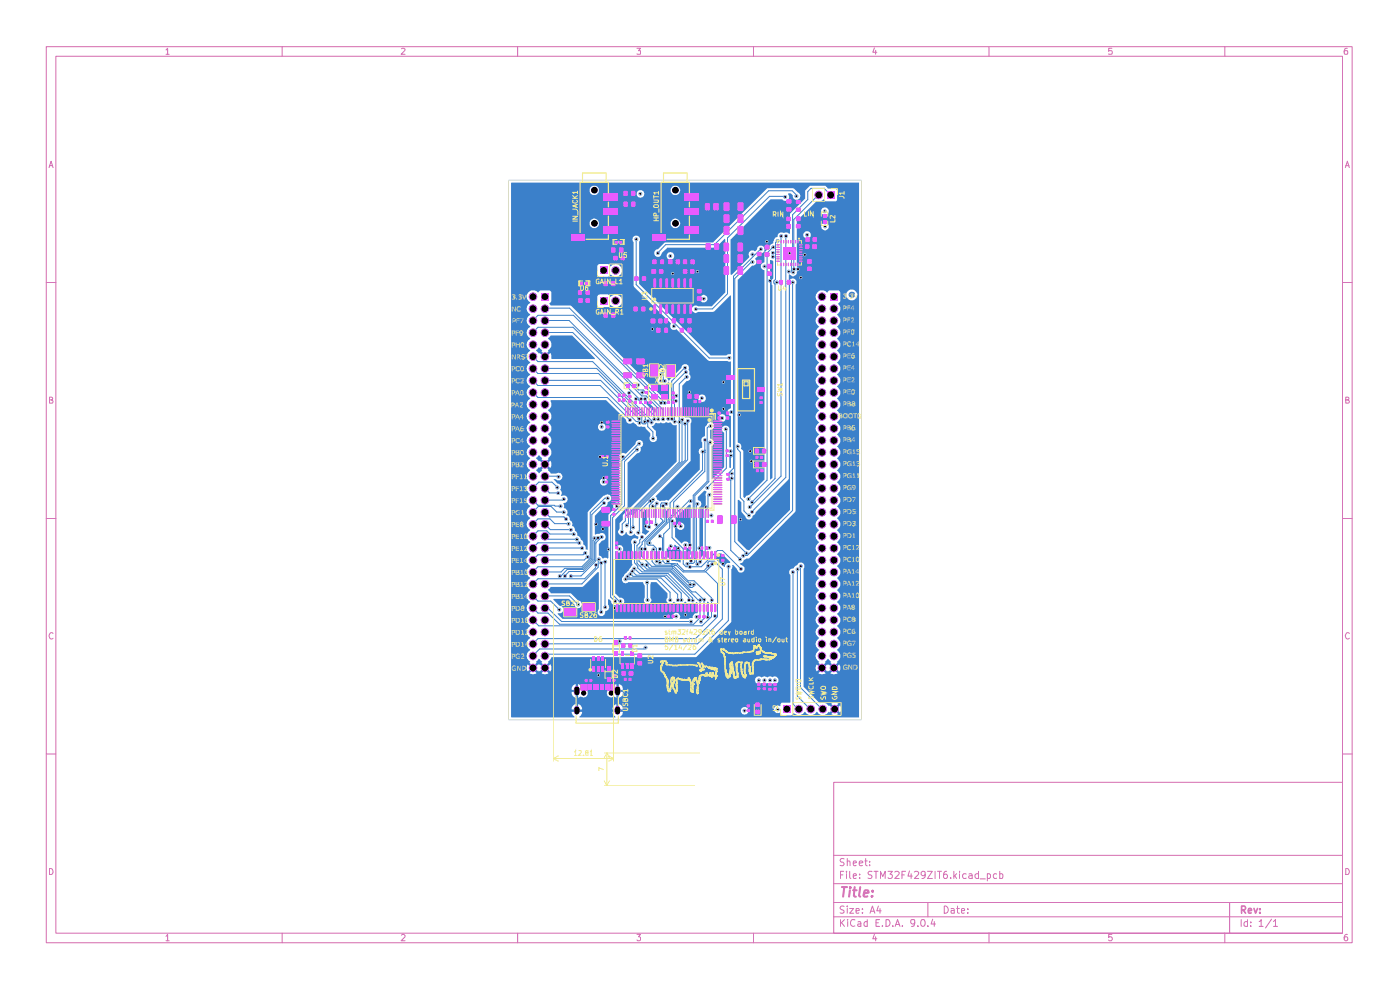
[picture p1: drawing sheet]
<svg xmlns="http://www.w3.org/2000/svg" width="297mm" height="210mm" viewBox="0 0 297 210" stroke-linecap="round" stroke-linejoin="round" font-family="sans-serif">
<g fill="none" stroke="#d56bad" stroke-width=".21">
<path d="M9.8 9.9h277v190.1h-277zM11.9 11.9h272.9v186h-272.9zM35.2 10.6l.4-.4v1.3M35.2 11.5h.7M59.9 9.9v2M85.2 10.3l.5-.1 .2 .4-.8 .9h.8M109.8 9.9v2M135.1 10.2h.8l-.4 .5 .4 .1v.6h-.8M159.8 9.9v2M185.5 10.2l-.3 .9h.8M185.8 10.7v.8M209.8 9.9v2"/>
<path d="M235.9 10.2h-.7v.6l.6-.1 .2 .3-.1 .4h-.7M259.8 9.9v2M285.8 10.2l-.5 .1-.1 .4v.7l.6 .1v-.8h-.5l-.1 .3M10.4 35.6l.4-1.4 .5 1.4M10.5 35.1h.7M285.4 35.6l.4-1.4 .5 1.4M285.5 35.1h.7M9.8 59.9h2.1M284.8 59.9h2M10.5 84.8l.6-.1v-.4l-.6-.1v1.3h.6l.2-.4-.4-.3M285.5 84.8l.6-.1v-.4l-.6-.1v1.3h.6l.2-.4-.4-.3M9.8 110h2.1"/>
<path d="M284.8 110h2M11.3 134.4a.57 .57 0 0 0-.8 0 .57 .57 0 0 0 0 .8l.3 .3 .5-.1M286.3 134.4a.57 .57 0 0 0-.8 0 .57 .57 0 0 0 0 .8l.3 .3 .5-.1M9.8 159.9h2.1M284.8 159.9h2M176.9 165.9h107.9v32h-107.9zM10.5 184.2a.71 .71 0 0 1 .7 .5 .71 .71 0 0 1-.2 .8h-.5zM35.2 198.6l.4-.4v1.4M35.2 199.6h.7M59.9 197.9v2.1M85.2 198.4l.1-.2h.4l.2 .4-.8 1h.8M109.8 197.9v2.1"/>
<path d="M135.1 198.2h.8l-.4 .5 .4 .2v.5l-.3 .2h-.3l-.2-.2M159.8 197.9v2.1M176.9 194.5h107.9M176.9 191.4h107.9M176.9 187.4h107.9M176.9 181.4h107.9M178.3 195.1v1.4M178.3 185.6h.5M178.5 195.7l.7 .8M179 184.8h-.7v1.5M179.1 192.3l-.6-.1-.3 .3 .3 .5 .5 .1v.5h-.8M179.1 182.2l-.6-.1-.3 .4 .3 .4h.3l.2 .1 .1 .4-.3 .2h-.6"/>
<path d="M179.2 195.1l-.9 .8M179.6 184.8v.2M179.6 185.3v1M179.7 192.2v.2M179.7 182.8l.2-.2 .4 .1v.9M179.7 182.1v1.5M179.7 192.7v1M179.8 195.1v.1M179.8 195.5v1M180.3 192.7h.8l-.8 1h.8M180.3 184.8v1.3l.2 .2M181 185.8l.7-.1-.2-.4-.4 .1-.1 .7 .2 .2h.4"/>
<path d="M181 183.1l.7-.1-.2-.4-.4 .1-.1 .7 .2 .2h.4M181.4 195.2l-.6-.1a.74 .74 0 0 0-.4 .9 .74 .74 0 0 0 1 .4M181.6 193.2l.7-.1-.2-.4-.5 .1v.8h.6M182 195.6h.5l.1 .9M182.3 183.1l.7-.1v-.3l-.5-.1-.2 .3 .1 .7h.6M182.4 186.2v.1M182.4 185.4v.2M182.6 195.9l-.6 .1-.1 .2 .2 .3 .5-.1M183 193.6v.1M183 192.8v.2M183.5 182.6h.5M183.6 182.1v1.3l.4 .2"/>
<path d="M184 195.6l-.4-.1-.3 .3 .1 .6h.6M184 195.1v1.4M184.5 183.5v.1M184.5 182.7v.2M184.6 193.7l.5-1.5 .5 1.5M184.7 193.3h.7M185 184.9l-.6-.1-.3 .3 .1 .3 .2 .2h.3l.3 .3-.3 .4h-.6M185.4 184.8h.9M185.5 198.2l-.3 .9h.8M185.8 198.7v.9M185.8 195.7h.5M185.8 184.8v1.5"/>
<path d="M186.3 192.2l-.3 1h.9M186.6 195.1h-.8v1.4h.8M186.7 192.7v1M186.8 186.3v-1.5l.5 1.1 .5-1.1v1.5M187.2 196.4v.1M188 195.1h.5a.78 .78 0 0 1 .3 .9 .78 .78 0 0 1-.8 .5zM188.4 184.8h.9l-.5 .6 .5 .3-.1 .5-.2 .1h-.5l-.1-.1M189.4 196.4v.1M189.8 185l.1-.1a.6 .6 0 0 1 .9 .2l-.1 .4-.9 .8h1M189.9 196.5l.5-1.4 .5 1.4M190.1 196.1h.7M191.3 185.6h.6"/>
<path d="M191.4 196.4v.1M192.1 184.8h-.8v1.5M193 184.7l-.4 1.1h.9M193.3 185.3v1M194 185l.1-.1a.6 .6 0 0 1 .8 .2l-.1 .4-.8 .8h.9M194.1 195.7l-.3 .3-.4-.1-.2-.2 .2-.6h.6a1.12 1.12 0 0 1-.4 1.4h-.2M194.7 196.4v.1M195.5 195.2l.5-.1a.84 .84 0 0 1-.3 1.4l-.2-.1-.2-.4zM196.3 185.5l-.1 .2a.52 .52 0 0 1-.8-.2v-.4a.52 .52 0 0 1 .9-.1v1l-.5 .3h-.2M196.8 184.8h1l-1 1.5h1M196.8 196.4v.1M196.8 191.4v3.1"/>
<path d="M197.9 195l-.4 1h1M198.2 195.5v1M198.4 184.8v1.5M198.9 184.8h.8M199.3 184.8v1.5M200.3 192.2a.77 .77 0 0 1 .9 .8 .77 .77 0 0 1-.9 .7zM200.8 184.8l-.4 .2a.99 .99 0 0 0 0 1.3h.3l.2-.1 .1-.5-.3-.3h-.3l-.3 .3M201.7 186.2v.1M201.8 192.8h.6v.9M202.4 184.8v1.5M202.4 193.1l-.6 .1v.4h.6M202.5 185.8l.4 .5"/>
<path d="M202.9 192.7h.6M202.9 185.3l-.5 .6M203.1 192.2v1.3l.4 .2M203.5 184.8v.2M203.5 185.3v1M204 193.2l.6-.1-.1-.4-.5 .1v.7l.1 .2 .5-.1M205 185.4l-.5-.1-.3 .3v.4l.3 .3h.5M205.3 193.6v.1M205.3 192.8v.2M205.6 185.4h.6v.9M206.2 185.7l-.5 .1-.2 .2 .2 .3h.5M207.6 185.4a.52 .52 0 0 0-.8 .2l.2 .7h.6"/>
<path d="M207.6 184.8v1.5M207.9 186.4h1.1M209.5 185.4l.4-.1 .2 .3v.4l-.2 .3h-.4M209.5 185.3v1.6M209.8 197.9v2.1M211.4 185.4l-.4-.1-.3 .3v.4l.3 .3h.4M212.1 185.4l.4-.1 .3 .3-.1 .7h-.6M212.1 184.8v1.5M235.9 198.2h-.7v.7l.2-.2h.3l.3 .3v.3l-.3 .3h-.3l-.2-.2M259.8 197.9v2.1M260.9 191.4v6.5M263.3 195.1v1.4"/>
<path d="M264.7 195.6l-.5-.1-.3 .3 .1 .6h.7M264.7 195.1v1.4M265.3 196.4v.1M265.3 195.6v.1M267.1 195.5l.4-.4v1.4M267.1 196.5h.9M269.7 195l-1.2 1.8M270.2 195.5l.4-.4v1.4M270.2 196.5h.8M285.5 184.2a.71 .71 0 0 1 .7 .5 .71 .71 0 0 1-.2 .8h-.5zM285.8 198.2l-.5 .2a.92 .92 0 0 0 .1 1.2l.4-.1 .1-.5-.2-.3h-.3l-.2 .3"/>
</g>
<path d="M263.4 193h.6a.47 .47 0 0 0 .2-.4 .47 .47 0 0 0-.2-.4h-.6v1.5M263.7 193l.5 .7M264.8 193.2l.7-.1-.2-.4-.4 .1-.1 .7 .2 .2 .4-.1M266 192.7l.4 1 .4-1M267.3 193.5v.2M267.3 192.8v.2" fill="none" stroke="#d56bad" stroke-width=".34"/>
<path d="M178.6 188.2h1.1M179.1 188.2l-.2 2M180.3 188.8l-.2 1.4M180.4 188.2v.2M181 188.8h.7M181.3 188.2l-.2 1.7 .5 .3M182.5 188.2l-.3 1.7 .3 .3M183.3 189.5l1-.1-.1-.5h-.8l-.2 1 .2 .3 .6-.1M185 190l.1 .1h-.2l.1-.1v.2M185.1 188.9v.3" fill="none" stroke="#d56bad" stroke-width=".42"/>
<g fill="#3b80ca">
<path d="M175.1 140.2l.5-.5 .2 .1 .5 .5-.2 .3 .7 .6-.4 .3-.6-.6h-.3l-.6 .6-.4-.3 .6-.6z"/>
<path d="M114.3 139.7l.7 .6-.2 .3 .7 .6-.3 .1v.2l-.7-.6h-.3l-.6 .6-.4-.3 .6-.6-.1-.3z"/>
<path d="M116.8 85l11.8-.1 4.2 4.1 .2 .6 .4 .3h.5l.5-.3 .5 .4a.84 .84 0 0 0 1.2 .5h.8l.1 .5 1 .9v.6l-.2 .2a.87 .87 0 0 0 .5 1.1l.7-.1a.7 .7 0 0 0 .1-1.2v-1l-.9-1 .6-.4 .3-.4 .8 .1 .3-.2 .2 .2h.5l.4-.3 .4 .2 .7-.1 .5 .6h.6v7.7l-11.3 11.3-.1 1.1-.7 .7v1.1a.83 .83 0 0 0 .2 1.4 .83 .83 0 0 0 1.2-.6h.2v.3a.86 .86 0 0 0 1.5 0l.9 .6v.4l-.3 .1a.78 .78 0 0 0-1.1 .2 .78 .78 0 0 0 .1 1v4l.1 .3-.8 1.2-.9 .9-.1 .3-.5 .4v.5a.78 .78 0 0 0 1.3 .4h3.2l.4 .7v2.6l-.2 .2a.87 .87 0 0 0 .3 .9 .87 .87 0 0 0 .9 .2 .76 .76 0 0 0 .2-1.3v-2.8l.1-.5h1.1l2.4 2.4v.9a.73 .73 0 0 0-.2 .7 .73 .73 0 0 0 .5 .6l.6-.1a.59 .59 0 0 1 1 .1h1.3l.5-.5 .6 .5h1.3l.5-.4 .3 .3v1.9v.2h-.5l-.3 .2-.3 .5v.3h-.6l-.2 .2-2-.1a.84 .84 0 0 0-.4-1.2h-.5l-.3 .3-.2 .2v.8h-23.4l-1-1v-.2l.9-.2 .3-.3v-.5l-.3-.5-.5-.1-1.3-1.4 3.3-.1 1.2 1.2 .2 .6 .3 .2h.5a.84 .84 0 0 0 .5-.9 .84 .84 0 0 0-.8-.7l-1.5-1.5h-4.2l-.6-.6v-.3l.2-.1 .3-.4h6.8l3.2-3.1h.2v7.9a.83 .83 0 0 0 .5 1.3 .83 .83 0 0 0 .9-1 .77 .77 0 0 0 .7-.5 .77 .77 0 0 0-.1-.8v-1.2h.2l.5 .4v.3a.88 .88 0 0 0 1.3 .4l.9 .1a.78 .78 0 0 0 .6-.8 .78 .78 0 0 0-.6-.7h-.5l-.9-.9v-8.9l.3-.1 .4 .3h.5l.5-.5-.1-.7a.81 .81 0 0 0-1.4 0l-.2-.1v-5.7l2.6-2.7v-9.3l2.1-2.1 .6-.2 .1-.4-.1-.5a.83 .83 0 0 0 .4-1.4 .83 .83 0 0 0-1.4 .3v.3l-2 2a.94 .94 0 0 0-1 0 .94 .94 0 0 0-.4 .9l.1 .3-.1 .3-.1 9a.8 .8 0 0 0-1.2 .4v.6l.2 .2-1.2 1.3-.1 9.3-.4-.2h-.5l-.2 .2-.4-.5-.5-.2v-2.4a1.63 1.63 0 0 1 1.2-.9 .82 .82 0 0 0 .2-1 .75 .75 0 0 0-1.2-.3l-1 .1v-3.9l1.9-1.9h.2a.94 .94 0 0 0 .7-1 .79 .79 0 0 0 .6-1.2 .79 .79 0 0 0-1.3-.2l-.3 .1-3.3 3.5v7.9l-.5-.1v-.5l-.2-.4-.3-.1-.1-.8-.4-.2a1.02 1.02 0 0 0-.7-.9v-.5l-.5-.5-.1-.6-.5-.5 .1-.5-.2-.4-.4-.3-.2-.7-.5-.3v-.1a.84 .84 0 0 0-.5-1.4v-.7l-.2-.2v-.2h.2a.9 .9 0 0 0 .6-1.3l-.5-.3-.7 .1 .1-.9-.4-.4a.85 .85 0 0 0-.4-1.3h-.2l-.3-.5h9.4v.4l.2 .3 .3 .2h.5a.78 .78 0 0 0 .6-.8 .78 .78 0 0 0-.6-.7h-.5l-.3 .1-.2 .5h-9.4l-.4-.3v-.2h.4l.3 .3a.9 .9 0 0 0 1-1.2 .93 .93 0 0 0-1.1-.2h-1.2l-.6-.6 .1-.3-.6-.6 .3-.4 .6 .7 .3-.5-.2-1.1-.7 .6-.3-.3 .6-.6-.1-.2a1.33 1.33 0 0 0 0-2.4l.1-.3a1.3 1.3 0 0 0-.1-2.3v-.2l.2-.1a1.59 1.59 0 0 0 .5-1.4h9.9v.3a.79 .79 0 0 0 1.2 .5 .79 .79 0 0 0 0-1.3 .79 .79 0 0 0-1.2 .5h-9.9l-.7-.8v-.3h.2a1.34 1.34 0 0 0-.2-2.2v-.3l.2-.1 .5-.7z"/>
<path d="M150.1 127.6l.3 .2v2.8l-.2 .2h-.2z"/>
<path d="M152.4 117.4h.6l1.9 1.8v.2h-.6l-.7 .9-2.1-1.9z"/>
<path d="M141.4 116.4l.2-.1 .4 .3 .6-.1a.74 .74 0 0 0 .4-.9l.2-.1 1.2 1.2-.1 2.6-.5-.2-1.4-.1v-.3l-.4-.4-.6-.2z"/>
<path d="M144.3 108.8l1.9-1.7h.3v10.5l-.5 .5v.4l-.3 .3-.1-2.4 .5-.4 .1-.6a.91 .91 0 0 0-1.6-.1l-1.4-1.4v-2.4h.3l.2 .6 .4 .3h.5l.6-.5v-.5l-.6-.5h-.5l-.4 .2-.2 .4h-.3l.2-.8-.2-.7z"/>
<path d="M148 105.4l1.4-1.3 .5 .2-.3 .6 .1 2.6-.6 .7v9.6l-.6 .6h-.1v-10.8a.84 .84 0 0 0 .3-.9 .84 .84 0 0 0-.7-.7z"/>
<path d="M167.3 60.4h.3v47.8l-8.6 8.5h-.3l-.2-.1-2-1.9v-8.7h.3l.5 .5v2.2l1.1 1.3 .2 .2h.5l.5-.4v-.4l.5-.3 .2-.5 7-7z"/>
<path d="M136.3 108.8l.8-.8 .1 .1v3a.85 .85 0 0 0-.3 1 .85 .85 0 0 0 .8 .5l-.8 .9-.7-.4z"/>
<path d="M163.4 55.2l.6 .2v3.7l-.3 .4v.8l.2 .2v40.9l-.4 .3-.1-.1z"/>
<path d="M113.7 99.6h.2l.4-.5 .2 .2 .6-.7 .4 .4-.7 .6 .2 .2-.6 .6-.7-.5z"/>
<path d="M154.7 96.6h.4l-.1 2.7-.3-.1z"/>
<path d="M113.7 97.1l.3-.1 .3-.4h.2l.5 .6-.2 .2 .7 .6-.4 .3-.6-.6-.2 .1-.6-.5z"/>
<path d="M136.8 84.7h.1l2.2 2.1v.7h-.2l-2.3-2.3z"/>
<path d="M116.8 71.2h4.6l4.8 4.8v.2h-9.2l-.2-1.3-.7 .6-.3-.4 .6-.6-.1-.2a1.33 1.33 0 0 0 0-2.4v-.2l.2-.1z"/>
<path d="M113.7 74.2l.3-.1 .3-.4 .2 .1 .5 .5-.2 .2 .7 .6-.4 .4-.6-.6-.2 .1-.6-.5z"/>
<path d="M108.4 38.8l73.8-.1v113.5h-50.6v-.3l.4-.3 .1-.6h-.7v-.3h25.8v.3a.84 .84 0 0 0 1.2 .5l.3-.3v-.8h5.5v.3l.3 .4 .2 .2 .9-.1v.3l.4 .3h1.9l.5-.5 1 .5a1.34 1.34 0 0 0 1.2-.8l.3 .1a1.31 1.31 0 0 0 2.3-.1l.2 .1a1.31 1.31 0 0 0 2.3-.1l.3 .2 .6-.7 .4 .3-.7 .7 .9 .3 .6-.3-.6-.7 .4-.3 .6 .7 .2-.5-.1-1.1-.7 .6-.4-.3 .6-.6-.4-.2h-.7l-.4 .2 .7 .6-.4 .3-.6-.6h-.3a1.51 1.51 0 0 0-1.8-.5l-3.4-3.4v-25.1l.1-.2v-.6l-.5-.5h-.5l-1.2 1.2a.84 .84 0 0 0-.9 .5 .84 .84 0 0 0 .2 1v27l-1.9 .1-.2 .3v.3h-.2a.85 .85 0 0 0-1.2 .7h-5.5l-.1-.2a.82 .82 0 0 0-.8-.2 .82 .82 0 0 0-.6 .7h-25.8v-.2h.7l-.1-.7-.7-.4v.8h-.5v-.8h-.2l-.5 .4-.2 .7h.8v.5h-.8a1.33 1.33 0 0 0 .7 1.1l-7.6 .1-.1-.2 .3-.2 .3-.8h-.7v-.5h.7v-.3l-.4-.6-.3-.2h-.2v.8h-.5v-.8a.91 .91 0 0 0-.8 1.1h.7v.5h-.7l.2 .8 .4 .4h-13.4l-.1-6.1h12.9v.2h.7v.5h-.7v.4l.2 .5 .6 .3v-.7h.5v.7l.6-.3a.85 .85 0 0 0 1 .2 .85 .85 0 0 0 .5-1h4v.2a.95 .95 0 0 0 1.6 .6l.5 .3v-.7h.5v.7l.5-.2 .3-.6v-.4h-.7v-.5h.7l-.1-.7-.7-.5v.7h-.5v-.7a1.15 1.15 0 0 0-.9 1.1l-.8 .1-.4 .6h-4l-.3-.6-.9-.1a1.04 1.04 0 0 0-.9-1.1v.7h-.5v-.7l-.6 .3-.2 .7h-12.9v-1.9h51.7l.2 .6 .4 .3h.5l.3-.2 .4 .2h.5l.3-.2 .4 .2 .7-.1a.84 .84 0 0 0 1.3-.4 .84 .84 0 0 0-.8-1.1 .85 .85 0 0 1-1 0 .64 .64 0 0 1-1 0l-.7 .2-.3-.2a.91 .91 0 0 0-1.2 .7h-51.7v-81.3h3.3l.1 .6 .7 .7a1.43 1.43 0 0 0 0 2.6 1.44 1.44 0 0 0 0 2.5 1.44 1.44 0 0 0 0 2.5 1.44 1.44 0 0 0 0 2.6 1.44 1.44 0 0 0 0 2.5 1.44 1.44 0 0 0 0 2.6 1.44 1.44 0 0 0 0 2.5 1.44 1.44 0 0 0 0 2.5 1.44 1.44 0 0 0 0 2.6 1.44 1.44 0 0 0 0 2.5 1.44 1.44 0 0 0 0 2.6 1.44 1.44 0 0 0 0 2.5 1.44 1.44 0 0 0 0 2.5 1.44 1.44 0 0 0 0 2.6 1.44 1.44 0 0 0 0 2.5 1.44 1.44 0 0 0 0 2.6 1.43 1.43 0 0 0 0 2.5 1.44 1.44 0 0 0 0 2.5 1.43 1.43 0 0 0 0 2.6 1.44 1.44 0 0 0 0 2.5 1.44 1.44 0 0 0 0 2.6 1.44 1.44 0 0 0 0 2.5 1.43 1.43 0 0 0 0 2.5 1.43 1.43 0 0 0 0 2.6 1.44 1.44 0 0 0 0 2.5 1.44 1.44 0 0 0 0 2.6 1.44 1.44 0 0 0 0 2.5 1.44 1.44 0 0 0 0 2.5 1.44 1.44 0 0 0 0 2.6 1.5 1.5 0 0 0 0 2.5l-.2 .2 .7 .6-.4 .1v.2l-.6-.6a1.26 1.26 0 0 0 0 1.5l.6-.6 .4 .4-.7 .6 .7 .2h.6l.2-.2-.6-.6 .4-.4 .6 .6 .1-.1 .2 .1 .6-.6 .4 .4-.7 .6 .7 .2h.6l.3-.2-.6-.7h.1l.2-.3 .6 .6 .3-.4v-.7l-.2-.4-.7 .6-.3-.3 .6-.6-.1-.3 .7-.9h30.6l7.5-7.4v-11.3l.3-.4-.1-.4 .3-.1 1.2 1.6 .6 .1 .3-.2 .2-.4v-.5l-1-.8 .6-.3 .3-.6 1.2-.3 9.8-10v-45.5h4.2l.1 .6 .7 .7a1.37 1.37 0 0 0-.8 1.2 1.37 1.37 0 0 0 .8 1.3l-.4 .5a1.45 1.45 0 0 0 .4 2.1 1.37 1.37 0 0 0-.8 1.2 1.37 1.37 0 0 0 .8 1.3l-.4 .5a1.45 1.45 0 0 0 .4 2.1 1.37 1.37 0 0 0-.8 1.2 1.37 1.37 0 0 0 .8 1.2l-.4 .5a1.45 1.45 0 0 0 .4 2.2 1.37 1.37 0 0 0-.8 1.2 1.37 1.37 0 0 0 .8 1.2l-.4 .5a1.45 1.45 0 0 0 .4 2.1 1.37 1.37 0 0 0-.8 1.3 1.37 1.37 0 0 0 .8 1.2l-.4 .5a1.45 1.45 0 0 0 .4 2.1 1.37 1.37 0 0 0-.8 1.2 1.37 1.37 0 0 0 .8 1.3l-.4 .5a1.45 1.45 0 0 0 .4 2.1 1.37 1.37 0 0 0-.8 1.2 1.37 1.37 0 0 0 .8 1.3l-.4 .5a1.45 1.45 0 0 0 .4 2.1 1.36 1.36 0 0 0-.8 1.2 1.36 1.36 0 0 0 .8 1.2l-.4 .5a1.45 1.45 0 0 0 .4 2.2 1.37 1.37 0 0 0-.8 1.2 1.37 1.37 0 0 0 .8 1.2l-.4 .5a1.45 1.45 0 0 0 .4 2.1 1.37 1.37 0 0 0-.8 1.3 1.37 1.37 0 0 0 .8 1.2l-.4 .5a1.45 1.45 0 0 0 .4 2.1 1.37 1.37 0 0 0-.8 1.2 1.37 1.37 0 0 0 .8 1.3l-.4 .5a1.45 1.45 0 0 0 .4 2.1 1.37 1.37 0 0 0-.8 1.2 1.37 1.37 0 0 0 .8 1.3l-.4 .5a1.45 1.45 0 0 0 .4 2.1 1.37 1.37 0 0 0-.8 1.2 1.37 1.37 0 0 0 .8 1.2l-.4 .5a1.45 1.45 0 0 0 .4 2.2 1.37 1.37 0 0 0-.8 1.2 1.37 1.37 0 0 0 .8 1.2l-.4 .5a1.45 1.45 0 0 0 .4 2.1 1.37 1.37 0 0 0-.8 1.3 1.37 1.37 0 0 0 .8 1.2l-.4 .5a1.45 1.45 0 0 0 .4 2.1l-.2 .2 .7 .6-.4 .3-.6-.6a1.26 1.26 0 0 0 0 1.5l.6-.6v.2l.4 .2-.7 .6 .1 .1a1.32 1.32 0 0 0 1.4-.1l-.6-.6 .4-.4 .6 .6 .1-.1 .2 .1 .6-.6 .1 .2 .3 .2-.7 .6a1.26 1.26 0 0 0 1.6 0l-.6-.7h.1l.2-.3 .6 .6 .3-.4v-.7l-.3-.4-.6 .6-.3-.3 .6-.6-.1-.3a1.55 1.55 0 0 0 .5-1.8l-.5-.5 .1-.2a1.43 1.43 0 0 0 0-2.4l-.1-.1a1.55 1.55 0 0 0 .5-1.9l-.5-.5 .1-.2a1.43 1.43 0 0 0 0-2.4l-.1-.1a1.55 1.55 0 0 0 .5-1.9l-.5-.5 .1-.2a1.43 1.43 0 0 0 0-2.3l-.1-.2a1.37 1.37 0 0 0 .1-2.4l-.1-.1a1.55 1.55 0 0 0 .5-1.9l-.5-.5 .1-.2a1.43 1.43 0 0 0 0-2.4l-.1-.1a1.37 1.37 0 0 0 .1-2.4l-.1-.2a1.37 1.37 0 0 0 .1-2.3l-.1-.2a1.55 1.55 0 0 0 .5-1.9l-.5-.5 .1-.1a1.43 1.43 0 0 0 0-2.4l-.1-.2a1.37 1.37 0 0 0 .1-2.4l-.1-.1a1.37 1.37 0 0 0 .1-2.4l-.1-.2a1.55 1.55 0 0 0 .5-1.8l-.5-.5 .1-.2a1.37 1.37 0 0 0-.1-2.4l.1-.1a1.43 1.43 0 0 0 0-2.4l-.1-.2a1.37 1.37 0 0 0 .1-2.4l-.1-.1a1.55 1.55 0 0 0 .5-1.9l-.5-.5 .1-.2a1.43 1.43 0 0 0 0-2.3l-.1-.2a1.55 1.55 0 0 0 .5-1.9l-.5-.5 .1-.1a1.43 1.43 0 0 0 0-2.4l-.1-.2a1.55 1.55 0 0 0 .5-1.9l-.5-.5 .1-.1a1.43 1.43 0 0 0 0-2.4l-.1-.2a1.37 1.37 0 0 0 .1-2.3l-.1-.2a1.55 1.55 0 0 0 .5-1.9l-.5-.5 .1-.1a1.43 1.43 0 0 0 0-2.4l-.1-.2 .2-.2a1.38 1.38 0 0 0-.1-2.2l-.1-.1a1.55 1.55 0 0 0 .5-1.9l-.3-.5 .5-.4v-1.5h1.2a1.15 1.15 0 0 0 1.5 1.2 1.15 1.15 0 0 0 .6-1.8 1.15 1.15 0 0 0-1.9 .1l-.2 .5h-1.2v-.4l-.4-.4h-1.9l-.5 .5-.4-.3a1.4 1.4 0 0 0-2.1 1.1h-4.2v-2.5l.1-.2a1.03 1.03 0 0 0-.4-1.1h-.4l-.7 .3-.1-1.2 .3 .1a.81 .81 0 0 0 1 .3 .81 .81 0 0 0 .4-1 .7 .7 0 0 0 0-1.1v-6.8h1.4a.83 .83 0 0 0 .6 .9 .83 .83 0 0 0 1-.5v-.5l-.5-.5h-.7l-.4 .6h-1.4v-1.7h5.2a.83 .83 0 0 0 .7 .8 .83 .83 0 0 0 .9-.5v-.5l-.5-.5-.7 .1-.2 .1-.2 .5h-5.2v-1.1l2.2-2.2h3v.3a.82 .82 0 0 0 1.3 .5 .82 .82 0 0 0 0-1.4 .82 .82 0 0 0-1.3 .5v.1h-3l2-2h.8l.7-.4h.2l.2 .4h2.2l.3-.2v-2.2l-.4-.3h-1.6l-.5-.6h-3.3l-1 1v1.7l-3.2 3.2v4.3l-.6-.3h-1a.8 .8 0 0 0-1 .9 1.23 1.23 0 0 0-1 1.4 1.09 1.09 0 0 0-.7 .8l-1 1h-.1v2.3h-.4a.87 .87 0 0 0-.4 1 .87 .87 0 0 0 .8 .7v44.3l-3.3 3.3a.76 .76 0 0 0-.9 .6l-.3-.2v-9.7l-.5-.6a.9 .9 0 0 0-.7-1.3v-34.5l3.1-3h.3l.4-.2 .2-.3v-.5l-.3-.2v-.3l1.2-1.1 .8-.3-.1-.2a.8 .8 0 0 0-.4-1.1l-.7 .1-.8 1.1-.3-.2-.7 .1-.3 .3-.1 .4 .2 .7-3.8 3.7-.2-.1v-7.4l8.4-8.5h2.6l.2 .2a.89 .89 0 0 0 1.2-.8l-.2-.4 .1-.3h.5l.4 .4a.84 .84 0 0 0 .5 1l.7-.1a1.04 1.04 0 0 0 .3-1.1l-1.4-1.3h-5.4l-11.6 11.5h-10.2l-1.5 1.5a.83 .83 0 0 0-.8 .7 .83 .83 0 0 0 .5 .9h.5l.4-.3h1.2a.82 .82 0 0 0 .5 .9l.7-.1a1.04 1.04 0 0 0 .4-1.1l-.6-.4a.72 .72 0 0 0-1 .7h-1.2l.2-.6 1.1-1.1h10.3l2-1.8 .1 11.3-2.9 3h-2.9l-.7-.2-.6 .5v.5l.7 .6 .6-.2 3.4-.1 3.4-3.4h.2l-.1 12.4h-.5l-.4 .3h-3.4l-12.1-12.1h9.9v.2a.83 .83 0 0 0 .6 .6 .83 .83 0 0 0 .9-.4l.1-.6a.82 .82 0 0 0-.9-.6 .82 .82 0 0 0-.7 .8h-9.9l-3-3.1v-8.9l.2-.3v-.5a.81 .81 0 0 0-1.2-.4 .81 .81 0 0 0-.2 1.2v9.4l8 8a.81 .81 0 0 0 .3 1.3l.8-.2 6.9 6.8h3.9l.8 .1-.1 10a.77 .77 0 0 0-.7 .7 .77 .77 0 0 0 .7 .8l.1 6.7h-.4v-4.1a.81 .81 0 0 0-1.3-.3 .81 .81 0 0 0 .2 1.3v7.3l-2.4 2.5h-.2v-7a.82 .82 0 0 0 .3-1.3l-.6-.3v-1.8l.6-.3 .2-.3v-.5a.84 .84 0 0 0-1.2-.5l-.7 .9v1.9l-.8 .7v.5l.2 .2-.1 1.2a.78 .78 0 0 0-.5 1.3l.1 3.3-6.6 6.6-.5-.2-.4 .2h-.8a.45 .45 0 0 1-.6-.2h-.2l-.1-.5-.2-.2 7.4-7.6v-7.9l.2-.2v-.6l-.4-.4h6.1l.2 .6 .3 .2h.7a.79 .79 0 0 0 .1-1.4 .79 .79 0 0 0-1.3 .6h-7l-.2-.3-.4-.1-.1-3.8h3.4a.84 .84 0 0 0 1 .9 .84 .84 0 0 0 .6-1.3 .84 .84 0 0 0-1.4-.1l-.2 .5h-3.4v-2.7l1-.9a.84 .84 0 0 0 .8-.6 .84 .84 0 0 0-.3-.9l.1-.6-.2-.3a.81 .81 0 0 0-.5-1.1 .81 .81 0 0 0-1 .7l-2.7 2.7h-.1l-.1-.3-.4-.4v-1.6l-.5-.4h-.5l-.5 .5a1.42 1.42 0 0 0-.2 1.5l.1 .3a.73 .73 0 0 0-.3 .7 .73 .73 0 0 0 .6 .6h1.2l.7-.6v4.3h-.1l-.3-.4-.5-.2-19.9-19.9h-4.3l-.3-.5 .5-.4v-1h9.7v1.9l.3 .3h2.2l.2-.4h.2a1.38 1.38 0 0 0 2 0 1.38 1.38 0 0 0-.1-2 1.38 1.38 0 0 0-2 .2l-.5-.5h-1.8l-.2 .1-.3 .4h-9.7v-1l-.5-.3h-1.8l-.4 .4-.5-.2a1.5 1.5 0 0 0-2.1 .9v.2h-3.3v-6.4h18.3v1.8l.3 .3 2 .1 .4-.4 .3 .1a1.34 1.34 0 0 0 1.9-.3 1.34 1.34 0 0 0-.2-1.9 1.34 1.34 0 0 0-1.9 .3l-.5-.5h-1.9l-.4 .5h-18.3v-9h16.7a1.02 1.02 0 0 0 1.4 .8 .82 .82 0 0 0 .5-.8h15.3v.2a1.03 1.03 0 0 0 1.4 .6 1 1 0 0 0 .1-1.8 1 1 0 0 0-1.5 1h-15.3v-.4a.99 .99 0 0 0-1.1-.7 .99 .99 0 0 0-.8 1.1h-16.7v-7h16.7l.2 .5 .5 .4h.6l.4-.4h8.3v.4a.84 .84 0 0 0 1.2 .5l.3-.4 .1-.3v-.3l-.3-.4h5.9v.2a1.03 1.03 0 0 0 1.3 .6 1.03 1.03 0 0 0 .6-1.3 1.01 1.01 0 0 0-1.2-.6 1.01 1.01 0 0 0-.7 1.1l-6-.1a.79 .79 0 0 0-1.2 .6h-8.3l.2-.3v-.7a1.02 1.02 0 0 0-1.2-.6 1.02 1.02 0 0 0-.7 1.1h-16.7z"/>
</g>
<g fill="none" stroke="#3b80ca" stroke-width=".21">
<path d="M174.8 40h.1M174.8 40h-2.8l-.6 .6v1.7l-3.3 3.2M174.8 40l1.4 1.3M135 50.7v9.7l15.4 15.5h4.2M155.6 58.6v40.7l-.9 .9v1.5l.3 .2v14.9l2 1.8M155.9 59.1v55.8l2.4 2.4M162.7 53.7v48.2l-4 3.9M165.7 50v51l-6.5 6.5h-.2M166.6 41.8l-.1-.1h-3.3l-8.9 8.8v11.8l-3.2 3.2h-3.5M166.7 50h.1M166.7 50v51.3l-7.2 7.2M167.9 57.5l.3 .2"/>
<path d="M168.1 59.9v48.4l-9.6 9.6h-.9M168.9 41.6v-.3l-.8-.8h-5l-11.5 11.4h-10.4l-1.7 1.8M173.6 41.3l-5.2 5.3M113 70.5l1.1-1.1h7.5l14.5 14.6h1l2.5 2.6v2.3M113 75.6l1.1 1.1h11.6l12.5 12.5v.4M113 68l1.1-1.1h7.6l18.5 18.5M113 78.1l1.1 1.1h12.9l9.1 9.2M115.6 68h5.1l14.8 14.7h1l4.1 4.2v2M115.6 70.5h5.9l13.9 13.9v.3l3.4 3.4v.8M115.6 78.1h11l10.3 10.4-.2 .9M115.6 65.4h5.2l20.2 20M140.1 79.4l.1 1.4"/>
<path d="M140.5 78.7h.2v1.9l.3 .2M145.3 78l-2.8 2.9v7.9M145.5 78.9l-2.7 2.6v3.8l.3 .3v3.8M145.6 79.9l-1.5 1.5v16.6l-11.4 11.6M164.2 60l.2 .3v41.2l-4.9 5M174.1 67.7l.2 .3-.1-.2M113 80.7l1.1 1.1h13.2l7.7 7.6h.3l.3 .3M113 83.2l1.1 1.1h14.8l4.7 4.8M115.6 80.7h11.8l8.3 8.2M132.3 97.4h.1M132.3 97.4l-.4 .3v9.3l-2.4 2.4M132.7 97h.1"/>
<path d="M132.7 97l-.4 .4M135 95.3h.1l-2.6 2.6v9.4l-2.5 2.5M135.5 94.1h.1M135.5 94.1l-2.8 2.9M136.1 88.4h.1M136.1 88.4v1.3l.3 .2h.5l.5-.5M136.7 89.4h.1M137.4 89.2v1.3l1.1 1.1v1.4M142.5 88.8h.1M144.1 89.5h.1M144.7 89.2h.1M144.7 89v8.9l-11.4 11.3v1.8l-.4 .4"/>
<path d="M145.3 89.8l.1 7.8-11.6 11.6M145.9 89.2v8.3l-11.6 11.6M149 95.8h.1M149 95.8v3.9l-6.8 7v1.1M149.5 95.9h.1M149.5 95.5h.1M149.5 93.3h.1M149.5 93.3v6.7l-6.6 6.5v2.4M150.6 93.8l-.2 .3v8.1l-3 3v13.3M150.7 90.3l-.7 .5v11.3l-2.9 3v12.7M154 90.8l.1 8.5-4.1 4.2M156.5 94.7v.5l.6 .7v9.7l.7 .7v2.1l1 .9"/>
<path d="M113 106.1l1.1 1.1h3.5l.2 .2h1.1M115.6 101l2.8 .1M115.6 103.5l1 1.1h1.8M116.9 107.4l1.2 1.2h1.4M118.2 103.4l-1.1-1.1h-2.8l-1.3 1.2M119.5 105.8l-.1 .3h-3.8M128.1 106.7l-2.5 2.4M128.9 105.7h-.5l-3.2 3M136.1 113.9v.2l-.4 .5v.5l-.6 .6v3.8M137.9 106.3h.1M137.9 106.3l-2.3 2.2v4.1l-.2 .3M138.5 105.9v.5l-.8 .8v4.4"/>
<path d="M139.2 111.2h.1M139.3 106.8l-.2 .1 .1 4.3M139.9 118.5h.1M140 116.4v2.6M140 113.7l.5 .4v4.3M140.6 107.3l.5 .4M141.3 106.8l-.1-.1h-.8l-.3 .3v2.9M142.3 119.5l1.4 .1M142.4 119.5h.1M146.5 106.3h-.4l-2 2M147.9 106.8l-.2 .2v12.5M150.4 104.9l-.2 .3v2.5l-.6 .7v9.6l-1.1 1.1"/>
<path d="M153.2 116.8l3.9 3.8"/>
</g>
<circle cx="180.6" cy="62.5" r=".63" fill="#3b80ca"/>
<g fill="none" stroke="#3b80ca" stroke-width=".21">
<path d="M134.8 50.5h.4v.5h-.4zM135.6 40.9h.4v.4h-.4zM139.4 53.5h.4v.4h-.4zM142 54.1h.4v.4h-.4zM142.5 57.8h.4v.5h-.4zM147.7 57.4h.5v.4h-.5zM159.4 53.7h.4v.5h-.4zM159.4 55.4h.4v.4h-.4zM159.6 55.5h-.2l-3.5 3.6M161.2 52.6h.4v.5h-.4zM161.4 52.8h.1M161.4 52.8l-5.8 5.8"/>
<path d="M162 56.3h.4v.4h-.4zM162.5 51h.4v.5h-.4zM163.2 59.3h.4v.5h-.4zM163.7 53.4h.5v.5h-.5zM163.7 54.3h.5v.4h-.5zM163.8 52.2h.4v.5h-.4zM164 52.4l-1.3 1.3M164.6 59.7h.4v.4h-.4zM164.8 50.9h.4v.4h-.4zM164.9 51.1l-.4 .4v7.8l-.3 .3v.4M165.5 49.9h.4v.4h-.4zM166.4 41.6h.4v.4h-.4z"/>
<path d="M166.5 49.9h.5v.4h-.5zM167.1 57.4h.4v.4h-.4zM167.3 53.5h.4v.4h-.4zM168 59.7h.4v.4h-.4zM168.1 57.6h.4v.4h-.4zM168.1 45.5v8.3l-.2 .1v3.6M168.2 56.9h.4v.4h-.4zM168.4 46.6v10.5M168.7 41.4h.5v.4h-.5zM169.1 56.9h.4v.4h-.4zM169.7 58.7h.4v.4h-.4zM170.5 53.8h.4v.5h-.4z"/>
<path d="M171 49.6h.4v.4h-.4zM174.8 44.6h.4v.4h-.4zM174.8 47.8h.4v.5h-.4zM138.2 69.6h.4v.4h-.4zM140 79.2h.4v.5h-.4zM140.4 78.6h.4v.4h-.4zM142.8 69h.4v.4h-.4zM145.1 77.8h.4v.4h-.4zM145.3 78.7h.4v.5h-.4zM145.5 79.7h.4v.5h-.4zM147.4 65.3h.4v.5h-.4zM149.1 63.1h.4v.5h-.4z"/>
<path d="M154.5 75.7h.4v.4h-.4zM127.1 96.7h.4v.4h-.4zM127.4 89.4h.4v.4h-.4zM127.4 90.3h.4v.5h-.4zM131.9 96.7h.4v.4h-.4zM133.3 83.1h.4v.5h-.4zM133.4 88.9h.4v.4h-.4zM134.7 84.4h.4v.4h-.4zM135 95.2h.4v.4h-.4zM135.1 81.4h.4v.5h-.4zM135.4 88.6h.4v.5h-.4zM135.4 93.9h.4v.4h-.4z"/>
<path d="M135.5 89.5h.4v.4h-.4zM135.8 84.4h.4v.4h-.4zM136.1 83h.4v.5h-.4zM136.6 89.2h.4v.5h-.4zM136.7 84.4h.4v.4h-.4zM137.2 89.1h.5v.4h-.5zM138 89.4h.4v.4h-.4zM138.3 92.8h.5v.4h-.5zM138.6 88.7h.4v.5h-.4zM139.5 88.7h.4v.5h-.4zM140 80.6h.5v.4h-.5zM140 85.2h.5v.5h-.5z"/>
<path d="M140.5 88.7h.4v.5h-.4zM140.8 80.6h.4v.4h-.4zM140.8 85.2h.4v.5h-.4zM141.6 88.6h.4v.5h-.4zM142.3 88.6h.4v.5h-.4zM142.9 89.2h.4v.5h-.4zM143.2 84.8h.4v.5h-.4zM143.3 83.7h.4v.5h-.4zM143.9 89.3h.4v.5h-.4zM144.5 88.8h.4v.4h-.4zM145.1 89.6h.4v.5h-.4zM145.7 89.1h.4v.4h-.4z"/>
<path d="M146.1 83h.4v.4h-.4zM148.7 84.2h.4v.5h-.4zM148.8 95.6h.5v.4h-.5zM149.4 93.1h.4v.5h-.4zM150.5 93.6h.4v.5h-.4zM150.5 90.2h.4v.4h-.4zM153 88.5h.4v.4h-.4zM153.3 80.8h.4v.5h-.4zM153.3 86.5h.4v.5h-.4zM153.8 90.8h.4v.5h-.4zM154.8 95.5h.4v.4h-.4zM154.9 96.4h.4v.5h-.4z"/>
<path d="M154.9 87.2h.5v.4h-.5zM156.3 94.5h.4v.4h-.4zM156.6 87.8h.4v.4h-.4zM158.9 95.5h.4v.4h-.4zM159.2 97.6h.4v.5h-.4zM115.6 108.6l1 1h3l.5 .5M115.6 111.2l1.2 1.1h4.3M115.6 113.7l.6 .7h6.1l-.1-.2M115.6 116.2h7.8M116.9 107.4h-2.7l-1.2 1.2M118 103.2h.4v.4h-.4zM118.2 104.4h.4v.4h-.4z"/>
<path d="M118.3 100.9h.4v.5h-.4zM118.7 107.2h.4v.4h-.4zM119.4 105.7h.4v.4h-.4zM119.4 108.4h.4v.5h-.4zM119.9 109.9h.4v.4h-.4zM120.4 110.9h.4v.4h-.4zM120.6 111.1h-2.9l-1-1h-2.6l-1.1 1.1M120.9 112.2h.4v.4h-.4zM121.5 113.1h.4v.4h-.4zM121.7 113.3h-5l-.7-.7h-1.9l-1.1 1.1M122.2 114.2h.4v.4h-.4zM122.7 115h.4v.4h-.4z"/>
<path d="M122.8 115.1h.1M122.8 115.1h-8.7l-1.1 1.1M123.3 116.2h.1M123.3 116.1h.4v.4h-.4zM123.4 116.2h.1M123.4 116.2v.2M124 117.1h.4v.4h-.4zM124.1 117.3l-.4 .4h-9.6l-1.1 1.1M124.5 117.9h.4v.5h-.4zM124.6 118.1h.1M124.6 118.1l-.7 .7h-8.3M125.2 108.7v9.7l-1.8 1.8h-9.3l-1.1 1.1"/>
<path d="M125.6 109.1v9.4l-2.1 2.1h-3.7l-.8 .7h-3.4M125.9 113.9h.4v.5h-.4zM126.1 114.1v.3l-.3 .2v4.1l-2.1 2.1h-3.4l-1.3 1.4h-.3M126.2 111h.5v.4h-.5zM126.2 119.6h.5v.5h-.5zM126.4 119.8l-.1 .7-2.3 2.3h-9.9l-1.1 1.1M126.7 113.9h.4v.4h-.4zM126.8 114l-.6 .9v3.9l-2.5 2.4h-3l-1 1.1M126.8 118.4h.4v.5h-.4zM127 118.6l-.1 1.7-3.5 3.6h-7.8M127.3 119.2h.5v.4h-.5zM127.4 113.7h.4v.4h-.4z"/>
<path d="M127.5 119.4v10.4M127.6 113.9l-1.2 1.2v3.9l-3.1 3.2h-2.2M127.7 112h.4v.4h-.4zM127.9 101.2h.4v.4h-.4zM127.9 102h.4v.5h-.4zM127.9 106.5h.4v.4h-.4zM128.2 118.9h.4v.5h-.4zM128.4 119.1v9.7M128.7 105.5h.4v.4h-.4zM128.9 116.3h.4v.5h-.4zM129.5 109.4v17.3l1 .8M130 109.8v16.4l1.2 1.2 .4 .1"/>
<path d="M130.6 107.2h.5v.4h-.5zM131.2 116.2h.4v.5h-.4zM131.7 112.6h.5v.4h-.5zM132.7 109.6v.9l-.7 .7v1.6M132.8 111.2h.4v.5h-.4zM133.6 112.7h.4v.4h-.4zM133.8 112.9h.1M133.8 109.2v3.7M134.1 111.7h.4v.4h-.4zM134.3 111.8h.1M134.3 109.1v2.7M134.5 114.8h.4v.4h-.4z"/>
<path d="M134.6 115h.1M134.6 115v4.4l.7 .7v.4l.9 .8h6l5.9 6h.4M135.1 119.5l1.6 1.6h5.6l4.5 4.5h.8l1.5 1.4v.2M135.2 112.8h.4v.4h-.4zM135.9 116.2h.4v.5h-.4zM136 113.7h.4v.4h-.4zM136.1 116.4v1.5l2.2 2.2h4.6l3.1 3.1h1.2l3.8 3.6v4l-2.1 2h-34.6l-1.3-1.3M136.1 119.5h.4v.5h-.4zM136.7 116.2h.4v.5h-.4zM136.7 111.4h.4v.5h-.4zM137 119.6h.4v.5h-.4zM137.2 119.8l.5 .7h5l3.7 3.4 .1-.3"/>
<path d="M137.5 111.6h.4v.4h-.4zM137.6 115h.4v.4h-.4zM137.7 111.6v.2M137.8 106.1h.4v.4h-.4zM138.3 107.2h.4v.4h-.4zM138.3 105.7h.5v.5h-.5zM138.4 116.3h.4v.5h-.4zM138.6 116.5h.1M138.6 116.5l-.3 .3v2.3l.7 .8 4-.1 .1 .2h.4l1.4 1.3h4.7l1.4-1.4v-.3M139 111.1h.4v.4h-.4zM139.1 106.6h.4v.4h-.4zM139.1 118.9h.4v.4h-.4z"/>
<path d="M139.8 116.2h.4v.5h-.4zM139.8 119.1h.4v.5h-.4zM139.8 113.5h.4v.5h-.4zM140 119v.3M140.1 109.9l.5 .7-4.4 4.4v.5l-.7 .7v2.8l1.7 1.7h5.3l3.9 3.9h.4l.3-.2v-.5M140.5 107.1h.4v.4h-.4zM140.5 118.4l.1 .6 .5 .5h1.2M140.7 110.8h.1M140.7 110.8l-3.9 4v1.6M141.1 107.7v2.9l-.4 .2M141.1 106.7h.5v.4h-.5zM141.4 119.5h.1"/>
<path d="M141.5 118.9h.4v.4h-.4zM141.8 119.5h.1M142.1 115.6h.4v.5h-.4zM142.2 107.8l-.8 .7v2.2l-4.2 4.2v.5l.3 .3h1.1l.7 .6v2.7M142.4 110.3h.4v.5h-.4zM142.5 119.8h.1M142.6 110.5v3.5l2.3 2.4v3.2l.6 .6h3.3l3.4-3.4h1M142.9 108.9l-1.2 1.2v.7l-4 4v.3M143.1 111.4h.4v.5h-.4zM143.5 107.3h.4v.4h-.4zM143.7 119.6h.1M143.7 119.6l1.4 1.5h4.2l.9-1v-.8l.2-.3h1.2l1.6 1.7v10.6l-5.2 5.3h-32.4"/>
<path d="M143.7 116.1h.4v.4h-.4zM144.1 108.3l-2 1.9v1.8l-1.3 1.3v4.9l.8 .8M144.2 111.4h.4v.5h-.4zM145.2 115.4h.4v.4h-.4zM145.6 119.4h.4v.4h-.4zM146.1 115.4h.4v.4h-.4zM146.3 106.1h.4v.4h-.4zM146.4 118.8h.4v.4h-.4zM147.1 117.8l-.5 .6v.6M147.4 118.5h.1M147.4 118.5v.7l-.4 .3h-1.2M147.7 119.5l.2 .1"/>
<path d="M147.7 119.5h.5v.4h-.5zM147.7 106.7h.5v.4h-.5zM148.2 116.1h.4v.4h-.4zM148.3 118.9h.4v.5h-.4zM149.5 107.3h.4v.5h-.4zM149.9 103.3h.4v.4h-.4zM150 119.8h.4v.4h-.4zM150.3 116h.4v.4h-.4zM150.3 104.7h.4v.5h-.4zM150.7 109.1h.4v.5h-.4zM150.9 119.5h.4v.4h-.4zM153.2 119.4h.4v.4h-.4z"/>
<path d="M154.4 120h.4v.4h-.4zM155 101.2h.4v.5h-.4zM155 100.2h.4v.5h-.4zM156.8 118.4h.4v.5h-.4zM156.9 110h.4v.4h-.4zM157.5 117.7h.4v.4h-.4zM158.2 117.2h.4v.4h-.4zM158.6 105.7h.4v.4h-.4zM158.7 109.1h.4v.5h-.4zM158.8 107.3h.4v.5h-.4zM159.3 106.3h.5v.5h-.5zM159.3 108.4h.5v.4h-.5z"/>
<path d="M169.7 119.9h.4v.4h-.4zM113 126.4l1.1 1.1h2.7l1.8 1.8M115.6 126.4h5.2l1.8 1.8M115.6 128.9h.6l2.9 2.9h27.5M118.5 129.1h.4v.4h-.4zM118.5 122h.4v.4h-.4zM119.6 122h.4v.4h-.4zM120.9 122h.4v.4h-.4zM122.4 128h.4v.4h-.4zM127.3 129.6h.5v.5h-.5zM128.2 128.6h.4v.4h-.4zM130.1 128.8h.4v.4h-.4z"/>
<path d="M130.3 127.3h.4v.5h-.4zM131.2 135.8h.4v.4h-.4zM131.4 127.3h.4v.5h-.4zM132.5 122.7h.4v.4h-.4zM132.7 122.8h6.7l2.8 2.8v1.7M132.9 122.1h.4v.4h-.4zM133.1 122.3l.3 .3h6.8l3.6 3.5v1.2M133.5 121.6h.4v.4h-.4zM133.7 121.7l.6 .6h6.7l3.5 3.5v1.5M133.9 121h.5v.4h-.5zM134.1 121.2h.1M134.1 121.2l.9 .8h6.4l4.7 4.7v.6"/>
<path d="M134.4 120.4h.4v.4h-.4zM134.5 120.6h.1M134.5 120.6l1.2 1.1h6l5.2 5.1v.5M136.7 137.1h.4v.5h-.4zM136.9 137.3l-.3 .4h-22.1l-1.5 1.4M137.1 123.3h.4v.5h-.4zM137.2 127.1h.4v.4h-.4zM137.2 123.5l.1 3.8M140.9 130.5h.4v.5h-.4zM142 127.1h.4v.4h-.4zM142.5 120.1h.1M142.7 120.1h.1"/>
<path d="M142.7 120.5h.1M143.3 130.5h.4v.5h-.4zM143.6 127.1h.4v.4h-.4zM144.4 127.1h.4v.4h-.4zM145.2 130.2h.4v.4h-.4zM146 127.1h.4v.4h-.4zM146.1 120h.4v.5h-.4zM146.2 123.8h.4v.4h-.4zM146.4 131.6h.4v.5h-.4zM146.7 127.2h.4v.4h-.4zM147 123.8h.4v.4h-.4zM147.6 130.6h.4v.5h-.4z"/>
<path d="M148.3 127.1h.4v.4h-.4zM148.5 127.2v3.9l-1.4 1.3h-28.4l-2.5-2.4h-2.1l-1.1-1.1M148.5 131.6h.4v.5h-.4zM149.1 127.2h.1M149.1 127.2h.2M149.2 127h.4v.4h-.4zM149.3 127.1v4.1l-.6 .7M149.7 121.2l2.5 2.6v7l-4.6 4.7h-33.5l-1.1 1.1M149.9 130.7h.5v.5h-.5zM150.8 127.1h.4v.4h-.4zM151.5 130.5h.4v.4h-.4zM154.5 120.1v11.6l-7.1 7.1h-31.5l-.3 .3"/>
<path d="M157 120.5h.4v.4h-.4zM168 121.1h.4v.5h-.4zM168.1 121.3l.1 28 1.2 1.2M169 120.6h.4v.4h-.4zM169.2 121.5h.1M169.2 120.7v27l2.8 2.8M169.8 120.1v25.8l4.7 4.6M126.8 143h.4v.4h-.4zM157.7 150.5h.4v.5h-.4zM160.8 144.1h.4v.4h-.4zM162 144.1h.4v.4h-.4zM163.2 144.1h.4v.4h-.4z"/>
<path d="M164.2 144.1h.4v.4h-.4zM164.8 150.3h.4v.4h-.4z"/>
</g>
<g fill="#3b80ca">
<circle cx="115.6" cy="121.4" r=".89"/>
<circle cx="113.1" cy="123.9" r=".89"/>
<circle cx="115.6" cy="126.4" r=".89"/>
<circle cx="115.6" cy="118.8" r=".89"/>
<circle cx="113.1" cy="118.8" r=".89"/>
<circle cx="113.1" cy="121.4" r=".89"/>
<circle cx="115.6" cy="123.9" r=".89"/>
<circle cx="113.1" cy="126.4" r=".89"/>
<circle cx="113.1" cy="113.7" r=".89"/>
<circle cx="115.6" cy="116.3" r=".89"/>
<circle cx="113.1" cy="108.7" r=".89"/>
<circle cx="115.6" cy="113.7" r=".89"/>
<circle cx="115.6" cy="108.7" r=".89"/>
<circle cx="115.6" cy="111.2" r=".89"/>
<circle cx="113.1" cy="111.2" r=".89"/>
<circle cx="113.1" cy="116.3" r=".89"/>
<circle cx="113.1" cy="103.6" r=".89"/>
<circle cx="115.6" cy="106.1" r=".89"/>
<circle cx="113.1" cy="98.5" r=".89"/>
<circle cx="115.6" cy="103.6" r=".89"/>
<circle cx="115.6" cy="98.5" r=".89"/>
<circle cx="115.6" cy="101" r=".89"/>
<circle cx="113.1" cy="101" r=".89"/>
<circle cx="113.1" cy="106.1" r=".89"/>
<circle cx="115.6" cy="129" r=".89"/>
<circle cx="113.1" cy="129" r=".89"/>
<circle cx="115.6" cy="131.5" r=".89"/>
<circle cx="113.1" cy="131.5" r=".89"/>
<circle cx="115.6" cy="134.1" r=".89"/>
<circle cx="113.1" cy="134.1" r=".89"/>
<circle cx="115.6" cy="141.7" r=".89"/>
<circle cx="115.6" cy="139.1" r=".89"/>
<circle cx="115.6" cy="136.6" r=".89"/>
<circle cx="113.1" cy="136.6" r=".89"/>
<circle cx="113.1" cy="139.1" r=".89"/>
<circle cx="113.1" cy="141.7" r=".89"/>
<circle cx="113.1" cy="88.3" r=".89"/>
<circle cx="115.6" cy="96" r=".89"/>
<circle cx="115.6" cy="93.4" r=".89"/>
<circle cx="113.1" cy="93.4" r=".89"/>
<circle cx="115.6" cy="88.3" r=".89"/>
<circle cx="115.6" cy="90.9" r=".89"/>
<circle cx="113.1" cy="90.9" r=".89"/>
<circle cx="113.1" cy="96" r=".89"/>
<circle cx="123.8" cy="147" r=".38"/>
<circle cx="129.7" cy="147" r=".38"/>
</g>
<path d="M122.3 146.1v.8M122.3 150.4v.6M131 146.1v.8M131 150.4v.6" fill="none" stroke="#3b80ca" stroke-width="1.2"/>
<g fill="#3b80ca">
<path d="M166.1 149.6h1.7v1.7h-1.7z"/>
<path d="M175.4 40.5h1.7v1.7h-1.7z"/>
<path d="M176.1 62.1h1.7v1.7h-1.7z"/>
<path d="M127.2 56.5h1.7v1.7h-1.7z"/>
<path d="M127.2 62.9h1.7v1.7h-1.7z"/>
<path d="M114.8 62.1h1.7v1.7h-1.7z"/>
<circle cx="169.5" cy="150.4" r=".89"/>
<circle cx="172" cy="150.4" r=".89"/>
<circle cx="174.5" cy="150.4" r=".89"/>
<circle cx="177.1" cy="150.4" r=".89"/>
<circle cx="174.4" cy="131.5" r=".89"/>
<circle cx="176.9" cy="134.1" r=".89"/>
<circle cx="174.4" cy="134.1" r=".89"/>
<circle cx="176.9" cy="136.6" r=".89"/>
<circle cx="174.4" cy="136.6" r=".89"/>
<circle cx="176.9" cy="139.1" r=".89"/>
<circle cx="174.4" cy="139.1" r=".89"/>
<circle cx="176.9" cy="141.7" r=".89"/>
<circle cx="174.4" cy="141.7" r=".89"/>
<circle cx="174.4" cy="68" r=".89"/>
<circle cx="176.9" cy="70.6" r=".89"/>
<circle cx="174.4" cy="70.6" r=".89"/>
<circle cx="176.9" cy="73.1" r=".89"/>
<circle cx="174.4" cy="73.1" r=".89"/>
<circle cx="176.9" cy="75.6" r=".89"/>
<circle cx="174.4" cy="75.6" r=".89"/>
<circle cx="176.9" cy="78.2" r=".89"/>
<circle cx="174.4" cy="78.2" r=".89"/>
<circle cx="176.9" cy="80.7" r=".89"/>
<circle cx="174.4" cy="80.7" r=".89"/>
<circle cx="176.9" cy="83.3" r=".89"/>
<circle cx="174.4" cy="83.3" r=".89"/>
<circle cx="176.9" cy="85.8" r=".89"/>
<circle cx="174.4" cy="85.8" r=".89"/>
<circle cx="176.9" cy="88.3" r=".89"/>
<circle cx="174.4" cy="88.3" r=".89"/>
<circle cx="176.9" cy="90.9" r=".89"/>
<circle cx="174.4" cy="90.9" r=".89"/>
<circle cx="176.9" cy="93.4" r=".89"/>
<circle cx="174.4" cy="93.4" r=".89"/>
<circle cx="176.9" cy="96" r=".89"/>
<circle cx="174.4" cy="96" r=".89"/>
<circle cx="176.9" cy="98.5" r=".89"/>
<circle cx="174.4" cy="98.5" r=".89"/>
<circle cx="176.9" cy="101" r=".89"/>
<circle cx="174.4" cy="101" r=".89"/>
<circle cx="176.9" cy="103.6" r=".89"/>
<circle cx="174.4" cy="103.6" r=".89"/>
<circle cx="176.9" cy="106.1" r=".89"/>
<circle cx="174.4" cy="106.1" r=".89"/>
<circle cx="176.9" cy="108.7" r=".89"/>
<circle cx="174.4" cy="108.7" r=".89"/>
<circle cx="176.9" cy="111.2" r=".89"/>
<circle cx="174.4" cy="111.2" r=".89"/>
<circle cx="176.9" cy="113.7" r=".89"/>
<circle cx="174.4" cy="113.7" r=".89"/>
<circle cx="176.9" cy="116.3" r=".89"/>
<circle cx="174.4" cy="116.3" r=".89"/>
<circle cx="176.9" cy="118.8" r=".89"/>
<circle cx="174.4" cy="118.8" r=".89"/>
<circle cx="176.9" cy="121.4" r=".89"/>
<circle cx="174.4" cy="121.4" r=".89"/>
<circle cx="176.9" cy="123.9" r=".89"/>
<circle cx="174.4" cy="123.9" r=".89"/>
<circle cx="176.9" cy="126.4" r=".89"/>
<circle cx="174.4" cy="126.4" r=".89"/>
<circle cx="176.9" cy="129" r=".89"/>
<circle cx="174.4" cy="129" r=".89"/>
<circle cx="176.9" cy="131.5" r=".89"/>
<circle cx="143.3" cy="40.3" r=".55"/>
<circle cx="143.3" cy="47.4" r=".55"/>
<circle cx="173.7" cy="41.4" r=".89"/>
<circle cx="174.4" cy="62.9" r=".89"/>
<circle cx="176.9" cy="65.5" r=".89"/>
<circle cx="174.4" cy="65.5" r=".89"/>
<circle cx="176.9" cy="68" r=".89"/>
<circle cx="130.6" cy="57.4" r=".89"/>
<circle cx="130.6" cy="63.8" r=".89"/>
<circle cx="126.1" cy="40.3" r=".55"/>
<circle cx="126.1" cy="47.4" r=".55"/>
<circle cx="115.6" cy="73.1" r=".89"/>
<circle cx="115.6" cy="78.2" r=".89"/>
<circle cx="115.6" cy="70.6" r=".89"/>
<circle cx="113.1" cy="70.6" r=".89"/>
<circle cx="113.1" cy="75.6" r=".89"/>
<circle cx="113.1" cy="73.1" r=".89"/>
<circle cx="115.6" cy="75.6" r=".89"/>
<circle cx="113.1" cy="78.2" r=".89"/>
<circle cx="113.1" cy="83.3" r=".89"/>
<circle cx="115.6" cy="85.8" r=".89"/>
<circle cx="115.6" cy="80.7" r=".89"/>
<circle cx="113.1" cy="80.7" r=".89"/>
<circle cx="115.6" cy="83.3" r=".89"/>
<circle cx="113.1" cy="85.8" r=".89"/>
<circle cx="113.1" cy="65.5" r=".89"/>
<circle cx="115.6" cy="68" r=".89"/>
<circle cx="115.6" cy="65.5" r=".89"/>
<circle cx="113.1" cy="68" r=".89"/>
<circle cx="113.1" cy="62.9" r=".89"/>
</g>
<path d="M107.9 38.2h74.8v114.5h-74.8z" fill="none" stroke="#d0d2cd" stroke-width=".21"/>
<path d="M130.1 108h.3v.2h-.3z" fill="#b89f99"/>
<path d="M129.8 104.9h1.7M129.8 105.4h1.7M129.8 105.9h1.7M129.8 106.4h1.7M129.8 106.9h1.7M130.1 108h.3v.2h-.3z" fill="none" stroke="#b89f99" stroke-width=".25"/>
<path d="M127.9 107.8h1.3v.7h-1.3z" fill="#b89f99"/>
<path d="M127.8 107.8h1.3v.7h-1.3z" fill="none" stroke="#b89f99" stroke-width=".51"/>
<g fill="none" stroke="#b89f99" stroke-width=".25">
<path d="M129.8 97.4h1.7M129.8 97.9h1.7M129.8 98.4h1.7M129.8 98.8h1.7M129.8 99.4h1.7M129.8 99.9h1.7M129.8 100.4h1.7M129.8 100.9h1.7M129.8 101.4h1.7M129.8 101.9h1.7M129.8 102.4h1.7M129.8 102.9h1.7"/>
<path d="M129.8 103.4h1.7M129.8 103.8h1.7M129.8 104.3h1.7"/>
</g>
<path d="M128.6 102.1h.3v.3h-.3z" fill="#b89f99"/>
<path d="M128.6 102.1h.3v.3h-.3z" fill="none" stroke="#b89f99" stroke-width=".25"/>
<path d="M128.6 101.1h.3v.3h-.3z" fill="#b89f99"/>
<path d="M128.6 101.1h.3v.3h-.3z" fill="none" stroke="#b89f99" stroke-width=".25"/>
<path d="M134.7 85.2h.3v.4h-.3z" fill="#b89f99"/>
<path d="M133.7 86.5v1.7M134.2 86.5v1.7M134.7 85.2h.3v.4h-.3zM134.7 86.5v1.7M135.2 86.5v1.7" fill="none" stroke="#b89f99" stroke-width=".25"/>
<path d="M128.7 89.4h.5v.3h-.5z" fill="#b89f99"/>
<path d="M128.7 89.4h.5v.3h-.5zM129.8 89.4h1.7M129.8 89.9h1.7M132.7 86.5v1.7M133.2 86.5v1.7" fill="none" stroke="#b89f99" stroke-width=".25"/>
<path d="M128.7 90.5h.5v.2h-.5z" fill="#b89f99"/>
<g fill="none" stroke="#b89f99" stroke-width=".25">
<path d="M128.7 90.5h.5v.2h-.5zM129.8 90.4h1.7M129.8 90.9h1.7M129.8 91.4h1.7M129.8 91.9h1.7M129.8 92.4h1.7M129.8 92.9h1.7M129.8 93.3h1.7M129.8 93.8h1.7M129.8 94.4h1.7M129.8 94.9h1.7M129.8 95.4h1.7"/>
<path d="M129.8 95.9h1.7M129.8 96.4h1.7M129.8 96.9h1.7"/>
</g>
<path d="M128.7 96.7h.3v.4h-.3z" fill="#b89f99"/>
<path d="M128.7 96.7h.3v.4h-.3z" fill="none" stroke="#b89f99" stroke-width=".25"/>
<path d="M127.7 96.7h.4v.4h-.4z" fill="#b89f99"/>
<path d="M127.7 96.7h.4v.4h-.4z" fill="none" stroke="#b89f99" stroke-width=".25"/>
<path d="M133.5 84h.3v.3h-.3z" fill="#b89f99"/>
<path d="M133.5 84h.3v.3h-.3z" fill="none" stroke="#b89f99" stroke-width=".25"/>
<path d="M133.5 85h.3v.3h-.3z" fill="#b89f99"/>
<path d="M133.5 85h.3v.3h-.3z" fill="none" stroke="#b89f99" stroke-width=".25"/>
<path d="M131.3 83.7h.2v.3h-.2z" fill="#b89f99"/>
<path d="M131.3 83.7h.2v.3h-.2z" fill="none" stroke="#b89f99" stroke-width=".25"/>
<path d="M132.2 83.7h.3v.3h-.3z" fill="#b89f99"/>
<path d="M132.2 83.7h.3v.3h-.3z" fill="none" stroke="#b89f99" stroke-width=".25"/>
<path d="M131.3 84.7h.2v.3h-.2z" fill="#b89f99"/>
<path d="M131.3 84.7h.2v.3h-.2z" fill="none" stroke="#b89f99" stroke-width=".25"/>
<path d="M132.2 84.7h.3v.3h-.3z" fill="#b89f99"/>
<path d="M132.2 84.7h.3v.3h-.3z" fill="none" stroke="#b89f99" stroke-width=".25"/>
<path d="M152.4 88.5h.4v.4h-.4z" fill="#b89f99"/>
<path d="M152.4 88.5h.4v.4h-.4z" fill="none" stroke="#b89f99" stroke-width=".25"/>
<path d="M152.4 87.5h.4v.3h-.4z" fill="#b89f99"/>
<path d="M152.4 87.5h.4v.3h-.4z" fill="none" stroke="#b89f99" stroke-width=".25"/>
<path d="M154.2 87.5h.4v.3h-.4z" fill="#b89f99"/>
<path d="M154.2 87.5h.4v.3h-.4z" fill="none" stroke="#b89f99" stroke-width=".25"/>
<path d="M154.2 88.5h.4v.4h-.4z" fill="#b89f99"/>
<path d="M154.2 88.5h.4v.4h-.4z" fill="none" stroke="#b89f99" stroke-width=".25"/>
<path d="M154.1 84.7h1.8v1h-1.8z" fill="#b89f99"/>
<path d="M148.2 86.5v1.7M148.7 86.5v1.7M149.2 86.5v1.7M149.7 86.5v1.7M150.2 86.5v1.7" fill="none" stroke="#b89f99" stroke-width=".25"/>
<path d="M147.6 83.9h.4v.5h-.4z" fill="#b89f99"/>
<path d="M147.6 83.9h.4v.5h-.4z" fill="none" stroke="#b89f99" stroke-width=".42"/>
<path d="M148.4 85h.2v.4h-.2z" fill="#b89f99"/>
<path d="M148.4 85h.2v.4h-.2z" fill="none" stroke="#b89f99" stroke-width=".25"/>
<path d="M147.4 85h.3v.4h-.3z" fill="#b89f99"/>
<g fill="none" stroke="#b89f99" stroke-width=".25">
<path d="M147.4 85h.3v.4h-.3zM151.4 96.9h1.7M151.4 96.4h1.7M151.4 95.9h1.7M151.4 95.4h1.7M151.4 94.9h1.7M151.4 94.4h1.7M151.4 93.8h1.7M151.4 93.3h1.7M151.4 92.9h1.7M151.4 92.4h1.7M151.4 91.9h1.7"/>
<path d="M151.4 91.4h1.7M151.4 90.9h1.7M151.4 90.4h1.7M151.4 89.9h1.7M151.4 89.4h1.7"/>
</g>
<g fill="#b89f99">
<path d="M154.1 79.7h1.8v.9h-1.8z"/>
<path d="M160.7 82.2h1.6v1h-1.6z"/>
<path d="M161.3 84.3h.4v.2h-.4z"/>
</g>
<path d="M161.3 84.3h.4v.2h-.4z" fill="none" stroke="#b89f99" stroke-width=".25"/>
<path d="M161.3 85.3h.4v.3h-.4z" fill="#b89f99"/>
<path d="M161.3 85.3h.4v.3h-.4z" fill="none" stroke="#b89f99" stroke-width=".25"/>
<path d="M160.4 95.5h.4v.5h-.4z" fill="#b89f99"/>
<path d="M160.4 95.5h.4v.5h-.4z" fill="none" stroke="#b89f99" stroke-width=".42"/>
<path d="M161.9 95.5h.4v.5h-.4z" fill="#b89f99"/>
<path d="M161.9 95.5h.4v.5h-.4z" fill="none" stroke="#b89f99" stroke-width=".42"/>
<path d="M154.1 95.5h.4v.3h-.4z" fill="#b89f99"/>
<path d="M154.1 95.5h.4v.3h-.4z" fill="none" stroke="#b89f99" stroke-width=".25"/>
<path d="M154.1 96.6h.4v.2h-.4z" fill="#b89f99"/>
<path d="M154.1 96.6h.4v.2h-.4z" fill="none" stroke="#b89f99" stroke-width=".25"/>
<path d="M160.4 98.3h.4v.5h-.4z" fill="#b89f99"/>
<path d="M160.4 98.3h.4v.5h-.4z" fill="none" stroke="#b89f99" stroke-width=".42"/>
<path d="M161.9 98.3h.5v.5h-.5z" fill="#b89f99"/>
<path d="M161.9 98.3h.5v.5h-.5z" fill="none" stroke="#b89f99" stroke-width=".42"/>
<path d="M160.5 96.9h.2v.3h-.2z" fill="#b89f99"/>
<path d="M160.5 96.9h.2v.3h-.2z" fill="none" stroke="#b89f99" stroke-width=".25"/>
<path d="M161.4 96.9h.4v.3h-.4z" fill="#b89f99"/>
<path d="M161.4 96.9h.4v.3h-.4z" fill="none" stroke="#b89f99" stroke-width=".25"/>
<path d="M160.6 99.7h.2v.3h-.2z" fill="#b89f99"/>
<path d="M160.6 99.7h.2v.3h-.2z" fill="none" stroke="#b89f99" stroke-width=".25"/>
<path d="M161.5 99.7h.3v.3h-.3z" fill="#b89f99"/>
<g fill="none" stroke="#b89f99" stroke-width=".25">
<path d="M151.4 99.9h1.7M161.5 99.7h.3v.3h-.3zM151.4 106.9h1.7M151.4 106.4h1.7M151.4 105.9h1.7M151.4 105.4h1.7M151.4 104.9h1.7M151.4 104.3h1.7M151.4 103.8h1.7M151.4 103.4h1.7M151.4 102.9h1.7M151.4 102.4h1.7"/>
<path d="M151.4 101.9h1.7M151.4 101.4h1.7M151.4 100.9h1.7M151.4 100.4h1.7"/>
</g>
<path d="M154.3 100.5h.3v.3h-.3z" fill="#b89f99"/>
<path d="M154.3 100.5h.3v.3h-.3z" fill="none" stroke="#b89f99" stroke-width=".25"/>
<path d="M154.3 101.6h.3v.2h-.3z" fill="#b89f99"/>
<path d="M143.2 86.5v1.7M143.7 86.5v1.7M144.2 86.5v1.7M144.7 86.5v1.7M145.2 86.5v1.7M151.4 99.4h1.7M151.4 98.8h1.7M151.4 98.4h1.7M151.4 97.9h1.7M151.4 97.4h1.7M154.3 101.6h.3v.2h-.3z" fill="none" stroke="#b89f99" stroke-width=".25"/>
<path d="M146.1 83.9h.4v.5h-.4z" fill="#b89f99"/>
<path d="M146.1 83.9h.4v.5h-.4z" fill="none" stroke="#b89f99" stroke-width=".42"/>
<path d="M140.7 86.5v1.7M141.2 86.5v1.7M141.7 86.5v1.7M142.2 86.5v1.7M142.7 86.5v1.7" fill="none" stroke="#b89f99" stroke-width=".25"/>
<path d="M141.8 85.2h.2v.4h-.2z" fill="#b89f99"/>
<path d="M141.8 85.2h.2v.4h-.2z" fill="none" stroke="#b89f99" stroke-width=".25"/>
<path d="M142.7 85.2h.3v.4h-.3z" fill="#b89f99"/>
<path d="M135.7 86.5v1.7M136.2 86.5v1.7M136.7 86.5v1.7M137.2 86.5v1.7M137.7 86.5v1.7M138.2 86.5v1.7M138.7 86.5v1.7M139.2 86.5v1.7M139.7 86.5v1.7M140.2 86.5v1.7M142.7 85.2h.3v.4h-.3z" fill="none" stroke="#b89f99" stroke-width=".25"/>
<path d="M137.8 85.2h.3v.4h-.3z" fill="#b89f99"/>
<path d="M137.8 85.2h.3v.4h-.3z" fill="none" stroke="#b89f99" stroke-width=".25"/>
<path d="M136.9 85.2h.2v.4h-.2z" fill="#b89f99"/>
<path d="M136.9 85.2h.2v.4h-.2z" fill="none" stroke="#b89f99" stroke-width=".25"/>
<path d="M135.8 85.2h.2v.4h-.2z" fill="#b89f99"/>
<path d="M135.8 85.2h.2v.4h-.2z" fill="none" stroke="#b89f99" stroke-width=".25"/>
<g fill="#b89f99">
<path d="M138 83.5h1.5v1.2h-1.5z"/>
<path d="M134.2 81.5h.8v.8h-.8z"/>
<path d="M132.8 81.5h.8v.8h-.8z"/>
<path d="M136.9 82.2h.4v.2h-.4z"/>
</g>
<path d="M136.9 82.2h.4v.2h-.4z" fill="none" stroke="#b89f99" stroke-width=".25"/>
<path d="M136.9 83.2h.4v.2h-.4z" fill="#b89f99"/>
<path d="M136.9 83.2h.4v.2h-.4z" fill="none" stroke="#b89f99" stroke-width=".25"/>
<path d="M130.1 109h.3v.3h-.3z" fill="#b89f99"/>
<path d="M130.1 109h.3v.3h-.3zM132.7 108.1v1.7M133.2 108.1v1.7M133.7 108.1v1.7M134.2 108.1v1.7" fill="none" stroke="#b89f99" stroke-width=".25"/>
<path d="M127.9 110.8h1.3v.6h-1.3z" fill="#b89f99"/>
<path d="M127.8 110.7h1.3v.6h-1.3z" fill="none" stroke="#b89f99" stroke-width=".51"/>
<path d="M130.7 116h.3v.4h-.3z" fill="#b89f99"/>
<path d="M130.7 116h.3v.4h-.3z" fill="none" stroke="#b89f99" stroke-width=".25"/>
<path d="M130.7 115.1h.3v.3h-.3z" fill="#b89f99"/>
<path d="M130.7 115.1h.3v.3h-.3z" fill="none" stroke="#b89f99" stroke-width=".25"/>
<path d="M130.9 117.1v1.3M131.7 117.1v1.3M132.5 117.1v1.3" fill="none" stroke="#b89f99" stroke-width=".51"/>
<path d="M138 110.6h.4v.4h-.4z" fill="#b89f99"/>
<path d="M138 110.6h.4v.4h-.4z" fill="none" stroke="#b89f99" stroke-width=".25"/>
<path d="M137.1 110.6h.3v.4h-.3z" fill="#b89f99"/>
<path d="M137.1 110.6h.3v.4h-.3z" fill="none" stroke="#b89f99" stroke-width=".25"/>
<path d="M141.9 116.2h.3v.3h-.3z" fill="#b89f99"/>
<path d="M134.7 108.1v1.7M135.2 108.1v1.7M135.7 108.1v1.7M136.2 108.1v1.7M136.7 108.1v1.7M137.2 108.1v1.7M137.7 108.1v1.7M138.2 108.1v1.7M138.7 108.1v1.7M139.2 108.1v1.7M141.9 116.2h.3v.3h-.3zM142.2 108.1v1.7" fill="none" stroke="#b89f99" stroke-width=".25"/>
<path d="M153.2 117.7h.3v.3h-.3z" fill="#b89f99"/>
<path d="M153.2 117.7h.3v.3h-.3z" fill="none" stroke="#b89f99" stroke-width=".25"/>
<path d="M153.2 118.7h.3v.3h-.3z" fill="#b89f99"/>
<path d="M153.2 118.7h.3v.3h-.3z" fill="none" stroke="#b89f99" stroke-width=".25"/>
<path d="M150.1 128.4v1.2M151 128.4v1.2M151.7 128.4v1.2" fill="none" stroke="#b89f99" stroke-width=".51"/>
<path d="M158.6 150.7h.4v.2h-.4z" fill="#b89f99"/>
<path d="M158.6 150.7h.4v.2h-.4z" fill="none" stroke="#b89f99" stroke-width=".25"/>
<path d="M158.6 149.6h.4v.3h-.4z" fill="#b89f99"/>
<path d="M158.6 149.6h.4v.3h-.4z" fill="none" stroke="#b89f99" stroke-width=".25"/>
<path d="M162 146h.3v.3h-.3z" fill="#b89f99"/>
<path d="M162 146h.3v.3h-.3z" fill="none" stroke="#b89f99" stroke-width=".25"/>
<path d="M160.8 145h.4v.3h-.4z" fill="#b89f99"/>
<path d="M160.8 145h.4v.3h-.4z" fill="none" stroke="#b89f99" stroke-width=".25"/>
<path d="M160.8 146h.4v.3h-.4z" fill="#b89f99"/>
<path d="M160.8 146h.4v.3h-.4z" fill="none" stroke="#b89f99" stroke-width=".25"/>
<path d="M160.5 150.8h.5v.5h-.5z" fill="#b89f99"/>
<path d="M160.5 150.8h.5v.5h-.5z" fill="none" stroke="#b89f99" stroke-width=".42"/>
<path d="M160.5 149.3h.5v.4h-.5z" fill="#b89f99"/>
<path d="M160.5 149.3h.5v.4h-.5z" fill="none" stroke="#b89f99" stroke-width=".42"/>
<path d="M148.5 117.1v1.3M149.3 117.1v1.3M150.1 117.1v1.3M151 117.1v1.3M151.7 117.1v1.3" fill="none" stroke="#b89f99" stroke-width=".51"/>
<path d="M148.3 130.7h.2v.3h-.2z" fill="#b89f99"/>
<path d="M148.3 130.7h.2v.3h-.2z" fill="none" stroke="#b89f99" stroke-width=".25"/>
<path d="M149.2 130.7h.4v.3h-.4z" fill="#b89f99"/>
<path d="M149.2 130.7h.4v.3h-.4z" fill="none" stroke="#b89f99" stroke-width=".25"/>
<path d="M147.7 128.4v1.2M148.5 128.4v1.2M149.3 128.4v1.2" fill="none" stroke="#b89f99" stroke-width=".51"/>
<path d="M162 145h.3v.3h-.3z" fill="#b89f99"/>
<path d="M162 145h.3v.3h-.3z" fill="none" stroke="#b89f99" stroke-width=".25"/>
<path d="M163.2 145.1h.3v.2h-.3z" fill="#b89f99"/>
<path d="M163.2 145.1h.3v.2h-.3z" fill="none" stroke="#b89f99" stroke-width=".25"/>
<path d="M163.2 146.1h.3v.2h-.3z" fill="#b89f99"/>
<path d="M163.2 146.1h.3v.2h-.3z" fill="none" stroke="#b89f99" stroke-width=".25"/>
<path d="M164.3 145.1h.3v.2h-.3z" fill="#b89f99"/>
<path d="M164.3 145.1h.3v.2h-.3z" fill="none" stroke="#b89f99" stroke-width=".25"/>
<path d="M164.3 146h.3v.3h-.3z" fill="#b89f99"/>
<path d="M164.3 146h.3v.3h-.3z" fill="none" stroke="#b89f99" stroke-width=".25"/>
<path d="M133.3 117.1v1.3M134.1 117.1v1.3M135 117.1v1.3M135.7 117.1v1.3M136.6 117.1v1.3M137.3 117.1v1.3" fill="none" stroke="#b89f99" stroke-width=".51"/>
<g fill="#b89f99">
<path d="M130.3 135.8h.8v1.1h-.8z"/>
<path d="M130.3 138.1h.8v1h-.8z"/>
</g>
<path d="M130.9 128.4v1.2M131.7 128.4v1.2" fill="none" stroke="#b89f99" stroke-width=".51"/>
<path d="M132 136.8h.5v.4h-.5z" fill="#b89f99"/>
<path d="M132 136.8h.5v.4h-.5z" fill="none" stroke="#b89f99" stroke-width=".42"/>
<path d="M133.6 136.8h.4v.4h-.4z" fill="#b89f99"/>
<path d="M133.6 136.8h.4v.4h-.4z" fill="none" stroke="#b89f99" stroke-width=".42"/>
<path d="M132.5 135.2h.4v.3h-.4z" fill="#b89f99"/>
<path d="M132.5 135.2h.4v.3h-.4z" fill="none" stroke="#b89f99" stroke-width=".25"/>
<path d="M133.6 135.2h.2v.3h-.2z" fill="#b89f99"/>
<path d="M133.6 135.2h.2v.3h-.2z" fill="none" stroke="#b89f99" stroke-width=".25"/>
<g fill="none" stroke="#b89f99" stroke-width=".51">
<path d="M145.4 117.1v1.3M146.1 117.1v1.3M146.9 117.1v1.3M147.7 117.1v1.3M132.5 128.4v1.2M133.3 128.4v1.2M134.1 128.4v1.2M135 128.4v1.2M135.7 128.4v1.2M136.6 128.4v1.2M137.3 128.4v1.2M138.2 128.4v1.2"/>
<path d="M138.9 128.4v1.2"/>
</g>
<path d="M145.2 116.1h.3v.4h-.3z" fill="#b89f99"/>
<path d="M145.2 116.1h.3v.4h-.3z" fill="none" stroke="#b89f99" stroke-width=".25"/>
<path d="M146.3 116.1h.2v.4h-.2z" fill="#b89f99"/>
<path d="M146.3 116.1h.2v.4h-.2z" fill="none" stroke="#b89f99" stroke-width=".25"/>
<path d="M149.8 116.1h.3v.4h-.3z" fill="#b89f99"/>
<path d="M149.8 116.1h.3v.4h-.3z" fill="none" stroke="#b89f99" stroke-width=".25"/>
<path d="M148.8 116.1h.3v.4h-.3z" fill="#b89f99"/>
<path d="M148.8 116.1h.3v.4h-.3z" fill="none" stroke="#b89f99" stroke-width=".25"/>
<path d="M143 116.2h.2v.3h-.2z" fill="#b89f99"/>
<path d="M139.7 108.1v1.7M140.2 108.1v1.7M140.7 108.1v1.7M141.2 108.1v1.7M141.7 108.1v1.7M142.7 108.1v1.7M143 116.2h.2v.3h-.2zM143.2 108.1v1.7M143.7 108.1v1.7M144.2 108.1v1.7M144.7 108.1v1.7" fill="none" stroke="#b89f99" stroke-width=".25"/>
<path d="M138.2 117.1v1.3M138.9 117.1v1.3M139.7 117.1v1.3M140.5 117.1v1.3M141.3 117.1v1.3M142.2 117.1v1.3M142.9 117.1v1.3M143.8 117.1v1.3M144.5 117.1v1.3" fill="none" stroke="#b89f99" stroke-width=".51"/>
<path d="M144.1 110.9h.2v.4h-.2z" fill="#b89f99"/>
<path d="M144.1 110.9h.2v.4h-.2z" fill="none" stroke="#b89f99" stroke-width=".25"/>
<path d="M143 110.9h.3v.4h-.3z" fill="#b89f99"/>
<path d="M143 110.9h.3v.4h-.3zM145.2 108.1v1.7M145.7 108.1v1.7M146.2 108.1v1.7M146.7 108.1v1.7M147.2 108.1v1.7M147.7 108.1v1.7M148.2 108.1v1.7M148.7 108.1v1.7M149.2 108.1v1.7M149.7 108.1v1.7M150.2 108.1v1.7" fill="none" stroke="#b89f99" stroke-width=".25"/>
<path d="M152.4 109.6h.6v1.3h-.6z" fill="#b89f99"/>
<path d="M152.4 109.6h.6v1.2h-.6z" fill="none" stroke="#b89f99" stroke-width=".51"/>
<path d="M155.4 109.6h.6v1.3h-.6z" fill="#b89f99"/>
<path d="M155.4 109.6h.6v1.2h-.6z" fill="none" stroke="#b89f99" stroke-width=".51"/>
<path d="M151 110.4h.3v.4h-.3z" fill="#b89f99"/>
<path d="M151 110.4h.3v.4h-.3z" fill="none" stroke="#b89f99" stroke-width=".25"/>
<path d="M150 110.4h.2v.4h-.2z" fill="#b89f99"/>
<path d="M150 110.4h.2v.4h-.2z" fill="none" stroke="#b89f99" stroke-width=".25"/>
<g fill="#b89f99">
<path d="M126.6 141.4h.6v1.1h-.6z"/>
<path d="M127.6 141.4h.5v1.1h-.5z"/>
<path d="M127.6 139.1h.5v1.1h-.5z"/>
<path d="M126.6 139.1h.6v1.1h-.6z"/>
<path d="M125.7 139.1h.5v1.1h-.5z"/>
<path d="M128.8 141.3h.8v1.1h-.8z"/>
</g>
<path d="M139.7 128.4v1.2M140.5 128.4v1.2M141.3 128.4v1.2M142.2 128.4v1.2M142.9 128.4v1.2" fill="none" stroke="#b89f99" stroke-width=".51"/>
<path d="M142.7 130.6h.3v.3h-.3z" fill="#b89f99"/>
<path d="M142.7 130.6h.3v.3h-.3z" fill="none" stroke="#b89f99" stroke-width=".25"/>
<path d="M141.7 130.6h.2v.3h-.2z" fill="#b89f99"/>
<path d="M141.7 130.6h.2v.3h-.2z" fill="none" stroke="#b89f99" stroke-width=".25"/>
<path d="M143.8 128.4v1.2M144.5 128.4v1.2M145.4 128.4v1.2M146.1 128.4v1.2M146.9 128.4v1.2" fill="none" stroke="#b89f99" stroke-width=".51"/>
<path d="M124.2 144.2h.3v.4h-.3z" fill="#b89f99"/>
<path d="M124.2 144.2h.3v.4h-.3z" fill="none" stroke="#b89f99" stroke-width=".25"/>
<path d="M125.3 144.2h.2v.4h-.2z" fill="#b89f99"/>
<path d="M125.3 144.2h.2v.4h-.2z" fill="none" stroke="#b89f99" stroke-width=".25"/>
<g fill="#b89f99">
<path d="M125.7 141.4h.5v1.1h-.5z"/>
<path d="M127.3 145.2h.3v1.2h-.3z"/>
<path d="M123.2 145.2h.6v1.2h-.6z"/>
</g>
<path d="M123.2 145.2h.6v1.2h-.6zM123.8 146.4h.1" fill="none" stroke="#b89f99" stroke-width=".21"/>
<path d="M124 145.2h.6v1.2h-.6z" fill="#b89f99"/>
<path d="M124 145.2h.6v1.2h-.6zM124.6 146.4h.1" fill="none" stroke="#b89f99" stroke-width=".21"/>
<g fill="#b89f99">
<path d="M125.3 145.2h.3v1.2h-.3z"/>
<path d="M126.4 145.2h.2v1.2h-.2z"/>
<path d="M126.8 145.2h.3v1.2h-.3z"/>
<path d="M125.9 145.2h.2v1.2h-.2z"/>
<path d="M124.8 145.2h.3v1.2h-.3z"/>
<path d="M127.8 145.2h.3v1.2h-.3z"/>
<path d="M129.7 145.2h.6v1.2h-.6z"/>
</g>
<path d="M129.7 145.2h.1M129.7 145.2h.6v1.2h-.6zM129.9 146.4h.1M129.9 145.2h.1" fill="none" stroke="#b89f99" stroke-width=".21"/>
<path d="M128.8 145.2h.6v1.2h-.6z" fill="#b89f99"/>
<path d="M128.8 145.2h.6v1.2h-.6zM129.4 146.4h.1" fill="none" stroke="#b89f99" stroke-width=".21"/>
<g fill="#b89f99">
<path d="M128.3 145.2h.3v1.2h-.3z"/>
<path d="M130.1 144.2h.3v.3h-.3z"/>
</g>
<path d="M130.1 144.2h.3v.3h-.3z" fill="none" stroke="#b89f99" stroke-width=".25"/>
<path d="M130.1 143.2h.3v.3h-.3z" fill="#b89f99"/>
<path d="M130.1 143.2h.3v.3h-.3z" fill="none" stroke="#b89f99" stroke-width=".25"/>
<g fill="#b89f99">
<path d="M128.8 143.7h.8v.9h-.8z"/>
<path d="M135.5 138.9h.5v.5h-.5z"/>
</g>
<path d="M135.5 138.9h.5v.5h-.5z" fill="none" stroke="#b89f99" stroke-width=".42"/>
<path d="M135.5 140.5h.5v.4h-.5z" fill="#b89f99"/>
<path d="M135.5 140.5h.5v.4h-.5z" fill="none" stroke="#b89f99" stroke-width=".42"/>
<g fill="#b89f99">
<path d="M132.8 140.7h.6v1.1h-.6z"/>
<path d="M133.7 140.7h.7v1.1h-.7z"/>
<path d="M133.7 138.1h.7v1h-.7z"/>
<path d="M131.9 138.1h.6v1h-.6z"/>
<path d="M132.1 142.6h.4v.5h-.4z"/>
</g>
<path d="M132.1 142.6h.4v.5h-.4z" fill="none" stroke="#b89f99" stroke-width=".42"/>
<path d="M133.6 142.6h.6v.5h-.6z" fill="#b89f99"/>
<path d="M133.6 142.6h.6v.5h-.6z" fill="none" stroke="#b89f99" stroke-width=".42"/>
<path d="M132.5 144h.3v.3h-.3z" fill="#b89f99"/>
<path d="M132.5 144h.3v.3h-.3z" fill="none" stroke="#b89f99" stroke-width=".25"/>
<path d="M133.6 144h.2v.3h-.2z" fill="#b89f99"/>
<path d="M133.6 144h.2v.3h-.2z" fill="none" stroke="#b89f99" stroke-width=".25"/>
<g fill="#b89f99">
<path d="M131.9 140.7h.6v1.1h-.6z"/>
<path d="M130.3 54.6h.5v.4h-.5z"/>
</g>
<path d="M130.3 54.6h.5v.4h-.5z" fill="none" stroke="#b89f99" stroke-width=".42"/>
<path d="M145.2 57.4h.4v.5h-.4z" fill="#b89f99"/>
<path d="M145.2 57.4h.4v.5h-.4z" fill="none" stroke="#b89f99" stroke-width=".42"/>
<path d="M134.8 58.9h.5v.5h-.5z" fill="#b89f99"/>
<path d="M134.8 58.9h.5v.5h-.5z" fill="none" stroke="#b89f99" stroke-width=".42"/>
<path d="M136.4 58.9h.5v.5h-.5z" fill="#b89f99"/>
<path d="M136.4 58.9h.5v.5h-.5z" fill="none" stroke="#b89f99" stroke-width=".42"/>
<path d="M138.9 59.3v1.4" fill="none" stroke="#b89f99" stroke-width=".59"/>
<path d="M138.5 57.4h.5v.5h-.5z" fill="#b89f99"/>
<path d="M138.5 57.4h.5v.5h-.5z" fill="none" stroke="#b89f99" stroke-width=".42"/>
<g fill="#b89f99">
<path d="M128.1 44.2h3v1.4h-3z"/>
<path d="M128.1 48.1h3v1.6h-3z"/>
<path d="M131.4 51.1h.6v.6h-.6z"/>
<path d="M130.5 51.1h.6v.6h-.6z"/>
<path d="M131.6 52.8h.4v.6h-.4z"/>
</g>
<path d="M131.6 52.8h.4v.6h-.4z" fill="none" stroke="#b89f99" stroke-width=".42"/>
<g fill="#b89f99">
<path d="M128.1 41.1h3v1.5h-3z"/>
<path d="M132.5 43h.5v.6h-.5z"/>
</g>
<path d="M132.5 43h.5v.6h-.5z" fill="none" stroke="#b89f99" stroke-width=".42"/>
<path d="M134.2 43h.4v.6h-.4z" fill="#b89f99"/>
<path d="M134.2 43h.4v.6h-.4z" fill="none" stroke="#b89f99" stroke-width=".42"/>
<path d="M132.5 40.8h.5v.6h-.5z" fill="#b89f99"/>
<path d="M132.5 40.8h.5v.6h-.5z" fill="none" stroke="#b89f99" stroke-width=".42"/>
<path d="M134.2 40.8h.4v.6h-.4z" fill="#b89f99"/>
<path d="M134.2 40.8h.4v.6h-.4z" fill="none" stroke="#b89f99" stroke-width=".42"/>
<path d="M146.7 57.4h.4v.5h-.4z" fill="#b89f99"/>
<path d="M146.7 57.4h.4v.5h-.4z" fill="none" stroke="#b89f99" stroke-width=".42"/>
<path d="M140.2 59.3v1.4M141.4 59.3v1.4M142.7 59.3v1.4M144 59.3v1.4M145.2 59.3v1.4M146.5 59.3v1.4" fill="none" stroke="#b89f99" stroke-width=".59"/>
<path d="M148.1 61.6h.5v.4h-.5z" fill="#b89f99"/>
<path d="M148.1 61.6h.5v.4h-.5z" fill="none" stroke="#b89f99" stroke-width=".42"/>
<g fill="#b89f99">
<path d="M138.3 49.6h3v1.4h-3z"/>
<path d="M142 55.3h.4v.5h-.4z"/>
</g>
<path d="M142 55.3h.4v.5h-.4z" fill="none" stroke="#b89f99" stroke-width=".42"/>
<path d="M143.6 55.3h.5v.5h-.5z" fill="#b89f99"/>
<path d="M143.6 55.3h.5v.5h-.5z" fill="none" stroke="#b89f99" stroke-width=".42"/>
<path d="M145.2 55.3h.4v.5h-.4z" fill="#b89f99"/>
<path d="M145.2 55.3h.4v.5h-.4z" fill="none" stroke="#b89f99" stroke-width=".42"/>
<path d="M140.1 57.4h.4v.5h-.4z" fill="#b89f99"/>
<path d="M140.1 57.4h.4v.5h-.4z" fill="none" stroke="#b89f99" stroke-width=".42"/>
<path d="M140.3 55.3h.4v.5h-.4z" fill="#b89f99"/>
<path d="M140.3 55.3h.4v.5h-.4z" fill="none" stroke="#b89f99" stroke-width=".42"/>
<path d="M138.6 55.3h.5v.5h-.5z" fill="#b89f99"/>
<path d="M138.6 55.3h.5v.5h-.5z" fill="none" stroke="#b89f99" stroke-width=".42"/>
<path d="M131.9 54.6h.5v.4h-.5z" fill="#b89f99"/>
<path d="M131.9 54.6h.5v.4h-.5z" fill="none" stroke="#b89f99" stroke-width=".42"/>
<g fill="#b89f99">
<path d="M121.1 49.6h3v1.4h-3z"/>
<path d="M129.9 52.8h.4v.6h-.4z"/>
</g>
<path d="M129.9 52.8h.4v.6h-.4z" fill="none" stroke="#b89f99" stroke-width=".42"/>
<g fill="#b89f99">
<path d="M123.1 59.9h.6v.6h-.6z"/>
<path d="M129.9 59.9h.4v.6h-.4z"/>
</g>
<path d="M129.9 59.9h.4v.6h-.4z" fill="none" stroke="#b89f99" stroke-width=".42"/>
<path d="M128.3 59.9h.4v.6h-.4z" fill="#b89f99"/>
<path d="M128.3 59.9h.4v.6h-.4z" fill="none" stroke="#b89f99" stroke-width=".42"/>
<path d="M153.8 54.2h.6v1.3h-.6z" fill="#b89f99"/>
<path d="M153.8 54.2h.5v1.3h-.5z" fill="none" stroke="#b89f99" stroke-width=".51"/>
<path d="M153.8 56.8h.6v1.2h-.6z" fill="#b89f99"/>
<path d="M153.8 56.7h.5v1.3h-.5z" fill="none" stroke="#b89f99" stroke-width=".51"/>
<path d="M150 51.9h.5v.8h-.5z" fill="#b89f99"/>
<path d="M149.9 51.8h.5v.9h-.5z" fill="none" stroke="#b89f99" stroke-width=".51"/>
<path d="M151.8 51.9h.5v.8h-.5z" fill="#b89f99"/>
<path d="M151.7 51.8h.5v.9h-.5z" fill="none" stroke="#b89f99" stroke-width=".51"/>
<g fill="#b89f99">
<path d="M124.2 59.9h.6v.6h-.6z"/>
<path d="M123 63.5h.4v.5h-.4z"/>
</g>
<path d="M123 63.5h.4v.5h-.4z" fill="none" stroke="#b89f99" stroke-width=".42"/>
<path d="M124.5 63.5h.4v.5h-.4z" fill="#b89f99"/>
<path d="M124.5 63.5h.4v.5h-.4z" fill="none" stroke="#b89f99" stroke-width=".42"/>
<path d="M122.9 61.8h.3v.6h-.3z" fill="#b89f99"/>
<path d="M122.9 61.8h.3v.6h-.3z" fill="none" stroke="#b89f99" stroke-width=".42"/>
<path d="M124.5 61.8h.4v.6h-.4z" fill="#b89f99"/>
<path d="M124.5 61.8h.4v.6h-.4z" fill="none" stroke="#b89f99" stroke-width=".42"/>
<path d="M144.5 69.8h.4v.5h-.4z" fill="#b89f99"/>
<path d="M144.5 69.8h.4v.5h-.4z" fill="none" stroke="#b89f99" stroke-width=".42"/>
<path d="M146.1 69.8h.4v.5h-.4z" fill="#b89f99"/>
<path d="M146.1 69.8h.4v.5h-.4z" fill="none" stroke="#b89f99" stroke-width=".42"/>
<path d="M144.5 67.8h.4v.6h-.4z" fill="#b89f99"/>
<path d="M144.5 67.8h.4v.6h-.4z" fill="none" stroke="#b89f99" stroke-width=".42"/>
<path d="M146.1 67.8h.4v.6h-.4z" fill="#b89f99"/>
<path d="M146.1 67.8h.4v.6h-.4z" fill="none" stroke="#b89f99" stroke-width=".42"/>
<path d="M142.7 64.8v1.5M144 64.8v1.5M145.2 64.8v1.5M146.5 64.8v1.5" fill="none" stroke="#b89f99" stroke-width=".59"/>
<path d="M148.1 63.1h.5v.5h-.5z" fill="#b89f99"/>
<path d="M148.1 63.1h.5v.5h-.5z" fill="none" stroke="#b89f99" stroke-width=".42"/>
<path d="M142.7 83.3h.3v.2h-.3z" fill="#b89f99"/>
<path d="M142.7 83.3h.3v.2h-.3z" fill="none" stroke="#b89f99" stroke-width=".25"/>
<path d="M142.7 84.2h.3v.3h-.3z" fill="#b89f99"/>
<path d="M142.7 84.2h.3v.3h-.3z" fill="none" stroke="#b89f99" stroke-width=".25"/>
<g fill="#b89f99">
<path d="M140.2 81.7h1.5v1.2h-1.5z"/>
<path d="M138 81.7h1.5v1.2h-1.5z"/>
<path d="M140.2 83.5h1.5v1.2h-1.5z"/>
</g>
<path d="M145.7 86.5v1.7M146.2 86.5v1.7M146.7 86.5v1.7M147.2 86.5v1.7M147.7 86.5v1.7" fill="none" stroke="#b89f99" stroke-width=".25"/>
<path d="M138.9 64.8v1.5M140.2 64.8v1.5M141.4 64.8v1.5" fill="none" stroke="#b89f99" stroke-width=".59"/>
<path d="M134.7 65.3h.4v.5h-.4z" fill="#b89f99"/>
<path d="M134.7 65.3h.4v.5h-.4z" fill="none" stroke="#b89f99" stroke-width=".42"/>
<path d="M136.3 65.3h.4v.5h-.4z" fill="#b89f99"/>
<path d="M136.3 65.3h.4v.5h-.4z" fill="none" stroke="#b89f99" stroke-width=".42"/>
<path d="M138.3 67.9h.5v.5h-.5z" fill="#b89f99"/>
<path d="M138.3 67.9h.5v.5h-.5z" fill="none" stroke="#b89f99" stroke-width=".42"/>
<path d="M129.9 66.6h.4v.6h-.4z" fill="#b89f99"/>
<path d="M129.9 66.6h.4v.6h-.4z" fill="none" stroke="#b89f99" stroke-width=".42"/>
<path d="M128.3 66.6h.4v.6h-.4z" fill="#b89f99"/>
<path d="M128.3 66.6h.4v.6h-.4z" fill="none" stroke="#b89f99" stroke-width=".42"/>
<path d="M132.5 79.3h1.3v.7h-1.3z" fill="#b89f99"/>
<path d="M132.4 79.2h1.4v.7h-1.4z" fill="none" stroke="#b89f99" stroke-width=".51"/>
<path d="M132.5 76.3h1.3v.7h-1.3z" fill="#b89f99"/>
<path d="M132.4 76.3h1.4v.7h-1.4z" fill="none" stroke="#b89f99" stroke-width=".51"/>
<path d="M135.3 76.3h1.2v.7h-1.2z" fill="#b89f99"/>
<path d="M135.2 76.3h1.3v.7h-1.3z" fill="none" stroke="#b89f99" stroke-width=".51"/>
<path d="M135.3 79.3h1.2v.7h-1.2z" fill="#b89f99"/>
<path d="M135.2 79.2h1.3v.7h-1.3z" fill="none" stroke="#b89f99" stroke-width=".51"/>
<path d="M141.2 69.8h.3v.6h-.3z" fill="#b89f99"/>
<path d="M141.2 69.8h.3v.6h-.3z" fill="none" stroke="#b89f99" stroke-width=".42"/>
<path d="M139.5 69.8h.4v.6h-.4z" fill="#b89f99"/>
<path d="M139.5 69.8h.4v.6h-.4z" fill="none" stroke="#b89f99" stroke-width=".42"/>
<path d="M142.8 67.8h.4v.6h-.4z" fill="#b89f99"/>
<path d="M142.8 67.8h.4v.6h-.4z" fill="none" stroke="#b89f99" stroke-width=".42"/>
<path d="M141.2 67.8h.3v.6h-.3z" fill="#b89f99"/>
<path d="M141.2 67.8h.3v.6h-.3z" fill="none" stroke="#b89f99" stroke-width=".42"/>
<path d="M139.9 67.9h.4v.5h-.4z" fill="#b89f99"/>
<path d="M139.9 67.9h.4v.5h-.4z" fill="none" stroke="#b89f99" stroke-width=".42"/>
<g fill="#b89f99">
<path d="M145.2 41.1h3.1v1.5h-3.1z"/>
<path d="M145.2 44.2h3.1v1.4h-3.1z"/>
<path d="M145.2 48.1h3.1v1.6h-3.1z"/>
<path d="M149.8 43.4h.5v.9h-.5z"/>
</g>
<path d="M149.8 43.3h.5v1h-.5z" fill="none" stroke="#b89f99" stroke-width=".51"/>
<path d="M151.6 43.4h.6v.9h-.6z" fill="#b89f99"/>
<path d="M151.6 43.3h.5v1h-.5z" fill="none" stroke="#b89f99" stroke-width=".51"/>
<path d="M146.8 55.3h.4v.5h-.4z" fill="#b89f99"/>
<path d="M146.8 55.3h.4v.5h-.4z" fill="none" stroke="#b89f99" stroke-width=".42"/>
<path d="M153.8 51.8h.6v1.2h-.6z" fill="#b89f99"/>
<path d="M153.8 51.7h.5v1.3h-.5z" fill="none" stroke="#b89f99" stroke-width=".51"/>
<path d="M160.8 53.7h.5v.4h-.5z" fill="#b89f99"/>
<path d="M160.8 53.7h.5v.4h-.5z" fill="none" stroke="#b89f99" stroke-width=".42"/>
<path d="M163 56.3h.5v.5h-.5z" fill="#b89f99"/>
<path d="M163 56.3h.5v.5h-.5z" fill="none" stroke="#b89f99" stroke-width=".42"/>
<path d="M163 57.9h.5v.4h-.5z" fill="#b89f99"/>
<path d="M163 57.9h.5v.4h-.5z" fill="none" stroke="#b89f99" stroke-width=".42"/>
<path d="M162.5 53.8h.5v.4h-.5z" fill="#b89f99"/>
<path d="M162.5 53.8h.5v.4h-.5z" fill="none" stroke="#b89f99" stroke-width=".42"/>
<path d="M162.5 52.2h.5v.5h-.5z" fill="#b89f99"/>
<path d="M162.5 52.2h.5v.5h-.5z" fill="none" stroke="#b89f99" stroke-width=".42"/>
<path d="M169.1 42.7h.5v.3h-.5z" fill="#b89f99"/>
<path d="M169.1 42.7h.5v.3h-.5z" fill="none" stroke="#b89f99" stroke-width=".42"/>
<path d="M169.1 44.3h.5v.4h-.5z" fill="#b89f99"/>
<path d="M169.1 44.3h.5v.4h-.5z" fill="none" stroke="#b89f99" stroke-width=".42"/>
<path d="M167.1 42.5h.6v.5h-.6z" fill="#b89f99"/>
<path d="M167.1 42.5h.6v.5h-.6z" fill="none" stroke="#b89f99" stroke-width=".42"/>
<path d="M167.1 44.2h.6v.5h-.6z" fill="#b89f99"/>
<path d="M167.1 44.2h.6v.5h-.6z" fill="none" stroke="#b89f99" stroke-width=".42"/>
<path d="M167.1 46.3h.5v.4h-.5z" fill="#b89f99"/>
<path d="M167.1 46.3h.5v.4h-.5z" fill="none" stroke="#b89f99" stroke-width=".42"/>
<path d="M167.1 47.8h.5v.5h-.5z" fill="#b89f99"/>
<path d="M167.1 47.8h.5v.5h-.5z" fill="none" stroke="#b89f99" stroke-width=".42"/>
<path d="M169.1 46.2h.5v.5h-.5z" fill="#b89f99"/>
<path d="M169.1 46.2h.5v.5h-.5z" fill="none" stroke="#b89f99" stroke-width=".42"/>
<path d="M169.1 47.8h.5v.4h-.5z" fill="#b89f99"/>
<path d="M169.1 47.8h.5v.4h-.5z" fill="none" stroke="#b89f99" stroke-width=".42"/>
<path d="M164.8 51.9h.5M164.8 52.4h.5M164.8 53h.5M165.7 51v.5" fill="none" stroke="#b89f99" stroke-width=".25"/>
<path d="M156.8 43.2h.6v1.3h-.6z" fill="#b89f99"/>
<path d="M156.7 43.2h.7v1.2h-.7z" fill="none" stroke="#b89f99" stroke-width=".51"/>
<path d="M153.8 43.2h.7v1.3h-.7z" fill="#b89f99"/>
<path d="M153.8 43.2h.6v1.2h-.6z" fill="none" stroke="#b89f99" stroke-width=".51"/>
<path d="M156.8 48.2h.6v1.4h-.6z" fill="#b89f99"/>
<path d="M156.7 48.2h.7v1.3h-.7z" fill="none" stroke="#b89f99" stroke-width=".51"/>
<path d="M153.8 48.2h.7v1.4h-.7z" fill="#b89f99"/>
<path d="M153.8 48.2h.6v1.3h-.6z" fill="none" stroke="#b89f99" stroke-width=".51"/>
<path d="M156.8 45.8h.6v1.2h-.6z" fill="#b89f99"/>
<path d="M156.7 45.7h.7v1.3h-.7z" fill="none" stroke="#b89f99" stroke-width=".51"/>
<path d="M153.8 45.8h.7v1.2h-.7z" fill="#b89f99"/>
<path d="M153.8 45.7h.6v1.3h-.6z" fill="none" stroke="#b89f99" stroke-width=".51"/>
<path d="M156.8 54.2h.5v1.3h-.5z" fill="#b89f99"/>
<path d="M156.7 54.2h.6v1.3h-.6z" fill="none" stroke="#b89f99" stroke-width=".51"/>
<path d="M156.8 56.8h.5v1.2h-.5z" fill="#b89f99"/>
<path d="M156.7 56.7h.6v1.3h-.6z" fill="none" stroke="#b89f99" stroke-width=".51"/>
<path d="M160.8 55.4h.5v.3h-.5z" fill="#b89f99"/>
<path d="M160.8 55.4h.5v.3h-.5z" fill="none" stroke="#b89f99" stroke-width=".42"/>
<path d="M156.8 51.8h.5v1.2h-.5z" fill="#b89f99"/>
<path d="M156.7 51.7h.6v1.3h-.6z" fill="none" stroke="#b89f99" stroke-width=".51"/>
<path d="M171.2 50.6h.4v.5h-.4z" fill="#b89f99"/>
<path d="M171.2 50.6h.4v.5h-.4z" fill="none" stroke="#b89f99" stroke-width=".42"/>
<path d="M168.8 51v.5M169.3 51v.5M169.6 51.9h.5" fill="none" stroke="#b89f99" stroke-width=".25"/>
<path d="M171.1 52.1h.4v.5h-.4z" fill="#b89f99"/>
<path d="M171.1 52.1h.4v.5h-.4z" fill="none" stroke="#b89f99" stroke-width=".42"/>
<path d="M166.2 51v.5M166.7 51v.5M167.3 51v.5M167.8 51v.5M168.3 51v.5" fill="none" stroke="#b89f99" stroke-width=".25"/>
<path d="M165.6 59.6h.3v.6h-.3z" fill="#b89f99"/>
<path d="M165.6 59.6h.3v.6h-.3z" fill="none" stroke="#b89f99" stroke-width=".42"/>
<path d="M167.2 59.6h.4v.6h-.4z" fill="#b89f99"/>
<path d="M167.2 59.6h.4v.6h-.4z" fill="none" stroke="#b89f99" stroke-width=".42"/>
<g fill="none" stroke="#b89f99" stroke-width=".25">
<path d="M164.8 53.5h.5M164.8 54h.5M164.8 54.5h.5M164.8 54.9h.5M164.8 55.4h.5M165.7 55.8v.5M166.2 55.8v.5M166.7 55.8v.5M167.3 55.8v.5M167.8 55.8v.5M168.3 55.8v.5M168.8 55.8v.5"/>
<path d="M169.3 55.8v.5M169.6 54.5h.5M169.6 54.9h.5M169.6 55.4h.5"/>
</g>
<path d="M171.5 55.2h.5v.5h-.5z" fill="#b89f99"/>
<path d="M171.5 55.2h.5v.5h-.5z" fill="none" stroke="#b89f99" stroke-width=".42"/>
<path d="M171.5 56.9h.5v.4h-.5z" fill="#b89f99"/>
<path d="M171.5 56.9h.5v.4h-.5z" fill="none" stroke="#b89f99" stroke-width=".42"/>
<path d="M169.6 54h.5M169.6 53.5h.5M169.6 53h.5M169.6 52.4h.5" fill="none" stroke="#b89f99" stroke-width=".25"/>
<g fill="#b89f99">
<path d="M166.2 52.4h2.7v2.7h-2.7z"/>
<path d="M172.7 50.6h.4v.5h-.4z"/>
</g>
<path d="M172.7 50.6h.4v.5h-.4z" fill="none" stroke="#b89f99" stroke-width=".42"/>
<g fill="#b89f99">
<path d="M174.5 45.3h.9v.9h-.9z"/>
<path d="M174.5 46.8h.9v.7h-.9z"/>
<path d="M172.6 52.1h.5v.5h-.5z"/>
</g>
<path d="M172.6 52.1h.5v.5h-.5z" fill="none" stroke="#b89f99" stroke-width=".42"/>
<path d="M130.7 115.1h.3v.3h-.3z" fill="#e85bff"/>
<path d="M130.7 115.1h.3v.3h-.3z" fill="none" stroke="#e85bff" stroke-width=".21"/>
<path d="M130.6 115.1h.4v.2h-.4z" fill="none" stroke="#e85bff" stroke-width=".34"/>
<path d="M130.1 108h.3v.2h-.3z" fill="#e85bff"/>
<path d="M130.1 108h.3v.2h-.3z" fill="none" stroke="#e85bff" stroke-width=".21"/>
<path d="M130 107.9h.4v.3h-.4z" fill="none" stroke="#e85bff" stroke-width=".34"/>
<path d="M130.1 109h.3v.3h-.3z" fill="#e85bff"/>
<path d="M130.1 109h.3v.3h-.3z" fill="none" stroke="#e85bff" stroke-width=".21"/>
<path d="M130 109h.4v.2h-.4z" fill="none" stroke="#e85bff" stroke-width=".34"/>
<path d="M132.7 108.1v1.7" fill="none" stroke="#e85bff" stroke-width=".25"/>
<path d="M127.9 110.8h1.3v.6h-1.3z" fill="#e85bff"/>
<path d="M127.9 110.8h1.3v.6h-1.3z" fill="none" stroke="#e85bff" stroke-width=".21"/>
<path d="M127.9 110.8h1.3v.6h-1.3z" fill="none" stroke="#e85bff" stroke-width=".59"/>
<path d="M131.7 117.1v1.3M132.5 117.1v1.3M133.3 117.1v1.3M134.1 117.1v1.3M135 117.1v1.3M135.7 117.1v1.3" fill="none" stroke="#e85bff" stroke-width=".51"/>
<path d="M138 110.6h.4v.4h-.4z" fill="#e85bff"/>
<path d="M138 110.6h.4v.4h-.4z" fill="none" stroke="#e85bff" stroke-width=".21"/>
<path d="M138 110.6h.3v.3h-.3z" fill="none" stroke="#e85bff" stroke-width=".34"/>
<path d="M137.1 110.6h.3v.4h-.3z" fill="#e85bff"/>
<path d="M137.1 110.6h.3v.4h-.3z" fill="none" stroke="#e85bff" stroke-width=".21"/>
<path d="M137.1 110.6h.2v.3h-.2z" fill="none" stroke="#e85bff" stroke-width=".34"/>
<path d="M133.2 108.1v1.7M133.7 108.1v1.7M134.2 108.1v1.7M134.7 108.1v1.7M135.2 108.1v1.7M135.7 108.1v1.7M136.2 108.1v1.7M136.7 108.1v1.7M137.2 108.1v1.7M137.7 108.1v1.7M138.2 108.1v1.7M138.7 108.1v1.7" fill="none" stroke="#e85bff" stroke-width=".25"/>
<path d="M160.4 98.3h.4v.5h-.4z" fill="#e85bff"/>
<path d="M160.4 98.3h.4v.5h-.4z" fill="none" stroke="#e85bff" stroke-width=".21"/>
<path d="M160.4 98.3h.4v.5h-.4z" fill="none" stroke="#e85bff" stroke-width=".51"/>
<path d="M161.9 98.3h.5v.5h-.5z" fill="#e85bff"/>
<path d="M161.9 98.3h.5v.5h-.5z" fill="none" stroke="#e85bff" stroke-width=".21"/>
<path d="M161.9 98.3h.5v.5h-.5z" fill="none" stroke="#e85bff" stroke-width=".51"/>
<path d="M160.5 96.9h.2v.3h-.2z" fill="#e85bff"/>
<path d="M160.5 96.9h.2v.3h-.2z" fill="none" stroke="#e85bff" stroke-width=".21"/>
<path d="M160.4 96.9h.3v.3h-.3z" fill="none" stroke="#e85bff" stroke-width=".34"/>
<path d="M161.4 96.9h.4v.3h-.4z" fill="#e85bff"/>
<path d="M161.4 96.9h.4v.3h-.4z" fill="none" stroke="#e85bff" stroke-width=".21"/>
<path d="M161.4 96.9h.3v.3h-.3z" fill="none" stroke="#e85bff" stroke-width=".34"/>
<path d="M160.6 99.7h.2v.3h-.2z" fill="#e85bff"/>
<path d="M160.6 99.7h.2v.3h-.2z" fill="none" stroke="#e85bff" stroke-width=".21"/>
<path d="M160.5 99.6h.3v.4h-.3z" fill="none" stroke="#e85bff" stroke-width=".34"/>
<path d="M161.5 99.7h.3v.3h-.3z" fill="#e85bff"/>
<path d="M161.5 99.7h.3v.3h-.3z" fill="none" stroke="#e85bff" stroke-width=".21"/>
<path d="M161.5 99.6h.3v.4h-.3z" fill="none" stroke="#e85bff" stroke-width=".34"/>
<path d="M160.4 95.5h.4v.5h-.4z" fill="#e85bff"/>
<path d="M160.4 95.5h.4v.5h-.4z" fill="none" stroke="#e85bff" stroke-width=".21"/>
<path d="M160.4 95.4h.4v.5h-.4z" fill="none" stroke="#e85bff" stroke-width=".51"/>
<path d="M161.9 95.5h.4v.5h-.4z" fill="#e85bff"/>
<path d="M161.9 95.5h.4v.5h-.4z" fill="none" stroke="#e85bff" stroke-width=".21"/>
<path d="M161.9 95.4h.4v.5h-.4z" fill="none" stroke="#e85bff" stroke-width=".51"/>
<path d="M152.4 88.5h.4v.4h-.4z" fill="#e85bff"/>
<path d="M152.4 88.5h.4v.4h-.4z" fill="none" stroke="#e85bff" stroke-width=".21"/>
<path d="M152.4 88.5h.3v.3h-.3z" fill="none" stroke="#e85bff" stroke-width=".34"/>
<path d="M152.4 87.5h.4v.3h-.4z" fill="#e85bff"/>
<path d="M152.4 87.5h.4v.3h-.4z" fill="none" stroke="#e85bff" stroke-width=".21"/>
<path d="M152.4 87.5h.3v.3h-.3z" fill="none" stroke="#e85bff" stroke-width=".34"/>
<path d="M154.2 87.5h.4v.3h-.4z" fill="#e85bff"/>
<path d="M154.2 87.5h.4v.3h-.4z" fill="none" stroke="#e85bff" stroke-width=".21"/>
<path d="M154.2 87.5h.3v.3h-.3z" fill="none" stroke="#e85bff" stroke-width=".34"/>
<path d="M154.2 88.5h.4v.4h-.4z" fill="#e85bff"/>
<path d="M154.2 88.5h.4v.4h-.4z" fill="none" stroke="#e85bff" stroke-width=".21"/>
<path d="M154.2 88.5h.3v.3h-.3z" fill="none" stroke="#e85bff" stroke-width=".34"/>
<g fill="none" stroke="#e85bff" stroke-width=".25">
<path d="M145.7 86.5v1.7M146.2 86.5v1.7M146.7 86.5v1.7M147.2 86.5v1.7M147.7 86.5v1.7M148.2 86.5v1.7M148.7 86.5v1.7M149.2 86.5v1.7M149.7 86.5v1.7M150.2 86.5v1.7M151.4 98.8h1.7M151.4 98.4h1.7"/>
<path d="M151.4 97.9h1.7M151.4 97.4h1.7M151.4 96.9h1.7M151.4 96.4h1.7M151.4 95.9h1.7M151.4 95.4h1.7M151.4 94.9h1.7M151.4 94.4h1.7"/>
</g>
<path d="M154.1 95.5h.4v.3h-.4z" fill="#e85bff"/>
<path d="M154.1 95.5h.4v.3h-.4z" fill="none" stroke="#e85bff" stroke-width=".21"/>
<path d="M154.1 95.5h.3v.3h-.3z" fill="none" stroke="#e85bff" stroke-width=".34"/>
<path d="M154.1 96.6h.4v.2h-.4z" fill="#e85bff"/>
<path d="M154.1 96.6h.4v.2h-.4z" fill="none" stroke="#e85bff" stroke-width=".21"/>
<path d="M154.1 96.5h.3v.3h-.3z" fill="none" stroke="#e85bff" stroke-width=".34"/>
<g fill="none" stroke="#e85bff" stroke-width=".25">
<path d="M129.8 97.9h1.7M129.8 98.4h1.7M129.8 98.8h1.7M129.8 99.4h1.7M129.8 99.9h1.7M151.4 93.8h1.7M151.4 93.3h1.7M151.4 92.9h1.7M151.4 92.4h1.7M151.4 91.9h1.7M151.4 91.4h1.7M151.4 90.9h1.7"/>
<path d="M151.4 90.4h1.7M151.4 89.9h1.7M151.4 89.4h1.7"/>
</g>
<path d="M128.7 96.7h.3v.4h-.3z" fill="#e85bff"/>
<path d="M128.7 96.7h.3v.4h-.3z" fill="none" stroke="#e85bff" stroke-width=".21"/>
<path d="M128.7 96.7h.2v.3h-.2z" fill="none" stroke="#e85bff" stroke-width=".34"/>
<path d="M127.7 96.7h.4v.4h-.4z" fill="#e85bff"/>
<path d="M127.7 96.7h.4v.4h-.4z" fill="none" stroke="#e85bff" stroke-width=".21"/>
<path d="M127.7 96.7h.3v.3h-.3z" fill="none" stroke="#e85bff" stroke-width=".34"/>
<path d="M129.8 100.4h1.7M129.8 100.9h1.7M129.8 101.4h1.7M129.8 101.9h1.7M129.8 102.4h1.7" fill="none" stroke="#e85bff" stroke-width=".25"/>
<path d="M128.6 102.1h.3v.3h-.3z" fill="#e85bff"/>
<path d="M128.6 102.1h.3v.3h-.3z" fill="none" stroke="#e85bff" stroke-width=".21"/>
<path d="M128.5 102.1h.4v.3h-.4z" fill="none" stroke="#e85bff" stroke-width=".34"/>
<path d="M128.6 101.1h.3v.3h-.3z" fill="#e85bff"/>
<path d="M128.6 101.1h.3v.3h-.3z" fill="none" stroke="#e85bff" stroke-width=".21"/>
<path d="M128.5 101.1h.4v.2h-.4z" fill="none" stroke="#e85bff" stroke-width=".34"/>
<path d="M129.8 102.9h1.7M129.8 103.4h1.7M129.8 103.8h1.7M129.8 104.3h1.7M129.8 104.9h1.7M129.8 105.4h1.7M129.8 105.9h1.7M129.8 106.4h1.7M129.8 106.9h1.7" fill="none" stroke="#e85bff" stroke-width=".25"/>
<path d="M127.9 107.8h1.3v.7h-1.3z" fill="#e85bff"/>
<path d="M127.9 107.8h1.3v.7h-1.3z" fill="none" stroke="#e85bff" stroke-width=".21"/>
<path d="M127.9 107.8h1.3v.7h-1.3z" fill="none" stroke="#e85bff" stroke-width=".59"/>
<g fill="none" stroke="#e85bff" stroke-width=".25">
<path d="M139.2 108.1v1.7M139.7 108.1v1.7M140.2 108.1v1.7M140.7 108.1v1.7M141.2 108.1v1.7M141.7 108.1v1.7M142.2 108.1v1.7M142.7 108.1v1.7M143.2 108.1v1.7M143.7 108.1v1.7M144.2 108.1v1.7M144.7 108.1v1.7"/>
<path d="M145.2 108.1v1.7M145.7 108.1v1.7M146.2 108.1v1.7"/>
</g>
<path d="M144.1 110.9h.2v.4h-.2z" fill="#e85bff"/>
<path d="M144.1 110.9h.2v.4h-.2z" fill="none" stroke="#e85bff" stroke-width=".21"/>
<path d="M144 110.8h.3v.4h-.3z" fill="none" stroke="#e85bff" stroke-width=".34"/>
<path d="M143 110.9h.3v.4h-.3z" fill="#e85bff"/>
<path d="M143 110.9h.3v.4h-.3z" fill="none" stroke="#e85bff" stroke-width=".21"/>
<path d="M143 110.8h.3v.4h-.3z" fill="none" stroke="#e85bff" stroke-width=".34"/>
<path d="M146.7 108.1v1.7M147.2 108.1v1.7M147.7 108.1v1.7M148.2 108.1v1.7M148.7 108.1v1.7M149.2 108.1v1.7M149.7 108.1v1.7M150.2 108.1v1.7M151.4 106.9h1.7" fill="none" stroke="#e85bff" stroke-width=".25"/>
<path d="M152.4 109.6h.6v1.3h-.6z" fill="#e85bff"/>
<path d="M152.4 109.6h.6v1.3h-.6z" fill="none" stroke="#e85bff" stroke-width=".21"/>
<path d="M152.4 109.6h.6v1.3h-.6z" fill="none" stroke="#e85bff" stroke-width=".59"/>
<path d="M155.4 109.6h.6v1.3h-.6z" fill="#e85bff"/>
<path d="M155.4 109.6h.6v1.3h-.6z" fill="none" stroke="#e85bff" stroke-width=".21"/>
<path d="M155.4 109.6h.6v1.3h-.6z" fill="none" stroke="#e85bff" stroke-width=".59"/>
<path d="M151 110.4h.3v.4h-.3z" fill="#e85bff"/>
<path d="M151 110.4h.3v.4h-.3z" fill="none" stroke="#e85bff" stroke-width=".21"/>
<path d="M151 110.4h.2v.3h-.2z" fill="none" stroke="#e85bff" stroke-width=".34"/>
<path d="M150 110.4h.2v.4h-.2z" fill="#e85bff"/>
<path d="M150 110.4h.2v.4h-.2z" fill="none" stroke="#e85bff" stroke-width=".21"/>
<path d="M149.9 110.4h.3v.3h-.3z" fill="none" stroke="#e85bff" stroke-width=".34"/>
<g fill="none" stroke="#e85bff" stroke-width=".25">
<path d="M151.4 99.9h1.7M151.4 99.4h1.7M151.4 106.4h1.7M151.4 105.9h1.7M151.4 105.4h1.7M151.4 104.9h1.7M151.4 104.3h1.7M151.4 103.8h1.7M151.4 103.4h1.7M151.4 102.9h1.7M151.4 102.4h1.7M151.4 101.9h1.7"/>
<path d="M151.4 101.4h1.7M151.4 100.9h1.7M151.4 100.4h1.7"/>
</g>
<path d="M154.3 100.5h.3v.3h-.3z" fill="#e85bff"/>
<path d="M154.3 100.5h.3v.3h-.3z" fill="none" stroke="#e85bff" stroke-width=".21"/>
<path d="M154.3 100.5h.3v.3h-.3z" fill="none" stroke="#e85bff" stroke-width=".34"/>
<path d="M154.3 101.6h.3v.2h-.3z" fill="#e85bff"/>
<path d="M154.3 101.6h.3v.2h-.3z" fill="none" stroke="#e85bff" stroke-width=".21"/>
<path d="M154.3 101.5h.3v.3h-.3z" fill="none" stroke="#e85bff" stroke-width=".34"/>
<g fill="#e85bff">
<path d="M132.8 81.5h.8v.8h-.8z"/>
<path d="M132.5 79.3h1.3v.7h-1.3z"/>
</g>
<path d="M132.5 79.3h1.3v.7h-1.3z" fill="none" stroke="#e85bff" stroke-width=".21"/>
<path d="M132.5 79.3h1.3v.7h-1.3z" fill="none" stroke="#e85bff" stroke-width=".59"/>
<path d="M132.5 76.3h1.3v.7h-1.3z" fill="#e85bff"/>
<path d="M132.5 76.3h1.3v.7h-1.3z" fill="none" stroke="#e85bff" stroke-width=".21"/>
<path d="M132.5 76.3h1.3v.7h-1.3z" fill="none" stroke="#e85bff" stroke-width=".59"/>
<path d="M132.2 83.7h.3v.3h-.3z" fill="#e85bff"/>
<path d="M132.2 83.7h.3v.3h-.3z" fill="none" stroke="#e85bff" stroke-width=".21"/>
<path d="M132.2 83.6h.3v.4h-.3z" fill="none" stroke="#e85bff" stroke-width=".34"/>
<path d="M135.3 76.3h1.2v.7h-1.2z" fill="#e85bff"/>
<path d="M135.3 76.3h1.2v.7h-1.2z" fill="none" stroke="#e85bff" stroke-width=".21"/>
<path d="M135.3 76.3h1.2v.7h-1.2z" fill="none" stroke="#e85bff" stroke-width=".59"/>
<path d="M133.5 84h.3v.3h-.3z" fill="#e85bff"/>
<path d="M133.5 84h.3v.3h-.3z" fill="none" stroke="#e85bff" stroke-width=".21"/>
<path d="M133.4 84h.4v.2h-.4z" fill="none" stroke="#e85bff" stroke-width=".34"/>
<path d="M133.5 85h.3v.3h-.3z" fill="#e85bff"/>
<path d="M133.5 85h.3v.3h-.3z" fill="none" stroke="#e85bff" stroke-width=".21"/>
<path d="M133.4 84.9h.4v.4h-.4z" fill="none" stroke="#e85bff" stroke-width=".34"/>
<path d="M131.3 83.7h.2v.3h-.2z" fill="#e85bff"/>
<path d="M131.3 83.7h.2v.3h-.2z" fill="none" stroke="#e85bff" stroke-width=".21"/>
<path d="M131.2 83.6h.3v.4h-.3z" fill="none" stroke="#e85bff" stroke-width=".34"/>
<path d="M131.3 84.7h.2v.3h-.2z" fill="#e85bff"/>
<path d="M131.3 84.7h.2v.3h-.2z" fill="none" stroke="#e85bff" stroke-width=".21"/>
<path d="M131.2 84.7h.3v.3h-.3z" fill="none" stroke="#e85bff" stroke-width=".34"/>
<path d="M132.2 84.7h.3v.3h-.3z" fill="#e85bff"/>
<path d="M132.2 84.7h.3v.3h-.3z" fill="none" stroke="#e85bff" stroke-width=".21"/>
<path d="M132.2 84.7h.3v.3h-.3z" fill="none" stroke="#e85bff" stroke-width=".34"/>
<g fill="#e85bff">
<path d="M114.8 62.1h1.7v1.7h-1.7z"/>
<path d="M128.3 66.6h.4v.6h-.4z"/>
<circle cx="115.6" cy="68" r=".89"/>
<circle cx="113.1" cy="65.5" r=".89"/>
<circle cx="113.1" cy="62.9" r=".89"/>
<circle cx="115.6" cy="65.5" r=".89"/>
<circle cx="113.1" cy="68" r=".89"/>
<circle cx="115.6" cy="83.3" r=".89"/>
<circle cx="115.6" cy="78.2" r=".89"/>
<circle cx="113.1" cy="78.2" r=".89"/>
<circle cx="115.6" cy="80.7" r=".89"/>
<circle cx="113.1" cy="80.7" r=".89"/>
<circle cx="113.1" cy="83.3" r=".89"/>
<circle cx="115.6" cy="73.1" r=".89"/>
<circle cx="113.1" cy="70.6" r=".89"/>
<circle cx="113.1" cy="73.1" r=".89"/>
<circle cx="115.6" cy="75.6" r=".89"/>
<circle cx="115.6" cy="70.6" r=".89"/>
<circle cx="113.1" cy="75.6" r=".89"/>
<circle cx="115.6" cy="88.3" r=".89"/>
<circle cx="113.1" cy="90.9" r=".89"/>
<circle cx="113.1" cy="88.3" r=".89"/>
<circle cx="115.6" cy="90.9" r=".89"/>
<circle cx="115.6" cy="93.4" r=".89"/>
<circle cx="115.6" cy="85.8" r=".89"/>
<circle cx="113.1" cy="85.8" r=".89"/>
<circle cx="113.1" cy="93.4" r=".89"/>
</g>
<path d="M128.3 66.6h.4v.6h-.4z" fill="none" stroke="#e85bff" stroke-width=".21"/>
<path d="M128.3 66.5h.4v.6h-.4z" fill="none" stroke="#e85bff" stroke-width=".51"/>
<g fill="#e85bff">
<path d="M123 63.5h.4v.5h-.4z"/>
<circle cx="130.6" cy="63.8" r=".89"/>
</g>
<path d="M123 63.5h.4v.5h-.4z" fill="none" stroke="#e85bff" stroke-width=".21"/>
<path d="M122.9 63.5h.5v.5h-.5z" fill="none" stroke="#e85bff" stroke-width=".51"/>
<path d="M129.9 66.6h.4v.6h-.4z" fill="#e85bff"/>
<path d="M129.9 66.6h.4v.6h-.4z" fill="none" stroke="#e85bff" stroke-width=".21"/>
<path d="M129.9 66.5h.4v.6h-.4z" fill="none" stroke="#e85bff" stroke-width=".51"/>
<g fill="#e85bff">
<path d="M127.2 62.9h1.7v1.7h-1.7z"/>
<path d="M124.5 63.5h.4v.5h-.4z"/>
</g>
<path d="M124.5 63.5h.4v.5h-.4z" fill="none" stroke="#e85bff" stroke-width=".21"/>
<path d="M124.5 63.5h.4v.5h-.4z" fill="none" stroke="#e85bff" stroke-width=".51"/>
<path d="M145.2 57.4h.4v.5h-.4z" fill="#e85bff"/>
<path d="M145.2 57.4h.4v.5h-.4z" fill="none" stroke="#e85bff" stroke-width=".21"/>
<path d="M145.1 57.3h.4v.5h-.4z" fill="none" stroke="#e85bff" stroke-width=".51"/>
<path d="M146.7 57.4h.4v.5h-.4z" fill="#e85bff"/>
<path d="M146.7 57.4h.4v.5h-.4z" fill="none" stroke="#e85bff" stroke-width=".21"/>
<path d="M146.6 57.3h.5v.5h-.5z" fill="none" stroke="#e85bff" stroke-width=".51"/>
<path d="M144 59.3v1.4M145.2 59.3v1.4M146.5 59.3v1.4" fill="none" stroke="#e85bff" stroke-width=".59"/>
<path d="M144.5 69.8h.4v.5h-.4z" fill="#e85bff"/>
<path d="M144.5 69.8h.4v.5h-.4z" fill="none" stroke="#e85bff" stroke-width=".21"/>
<path d="M144.4 69.8h.5v.5h-.5z" fill="none" stroke="#e85bff" stroke-width=".51"/>
<path d="M146.1 69.8h.4v.5h-.4z" fill="#e85bff"/>
<path d="M146.1 69.8h.4v.5h-.4z" fill="none" stroke="#e85bff" stroke-width=".21"/>
<path d="M146 69.8h.5v.5h-.5z" fill="none" stroke="#e85bff" stroke-width=".51"/>
<path d="M145.2 64.8v1.5" fill="none" stroke="#e85bff" stroke-width=".59"/>
<path d="M144.5 67.8h.4v.6h-.4z" fill="#e85bff"/>
<path d="M144.5 67.8h.4v.6h-.4z" fill="none" stroke="#e85bff" stroke-width=".21"/>
<path d="M144.4 67.7h.5v.6h-.5z" fill="none" stroke="#e85bff" stroke-width=".51"/>
<path d="M146.1 67.8h.4v.6h-.4z" fill="#e85bff"/>
<path d="M146.1 67.8h.4v.6h-.4z" fill="none" stroke="#e85bff" stroke-width=".21"/>
<path d="M146 67.7h.5v.6h-.5z" fill="none" stroke="#e85bff" stroke-width=".51"/>
<path d="M138.9 59.3v1.4M140.2 59.3v1.4M141.4 59.3v1.4M142.7 59.3v1.4" fill="none" stroke="#e85bff" stroke-width=".59"/>
<path d="M140.1 57.4h.4v.5h-.4z" fill="#e85bff"/>
<path d="M140.1 57.4h.4v.5h-.4z" fill="none" stroke="#e85bff" stroke-width=".21"/>
<path d="M140 57.3h.5v.5h-.5z" fill="none" stroke="#e85bff" stroke-width=".51"/>
<path d="M138.5 57.4h.5v.5h-.5z" fill="#e85bff"/>
<path d="M138.5 57.4h.5v.5h-.5z" fill="none" stroke="#e85bff" stroke-width=".21"/>
<path d="M138.4 57.3h.5v.5h-.5z" fill="none" stroke="#e85bff" stroke-width=".51"/>
<path d="M142.7 64.8v1.5M144 64.8v1.5M146.5 64.8v1.5" fill="none" stroke="#e85bff" stroke-width=".59"/>
<path d="M148.1 63.1h.5v.5h-.5z" fill="#e85bff"/>
<path d="M148.1 63.1h.5v.5h-.5z" fill="none" stroke="#e85bff" stroke-width=".21"/>
<path d="M148.1 63.1h.5v.5h-.5z" fill="none" stroke="#e85bff" stroke-width=".51"/>
<path d="M148.1 61.6h.5v.4h-.5z" fill="#e85bff"/>
<path d="M148.1 61.6h.5v.4h-.5z" fill="none" stroke="#e85bff" stroke-width=".21"/>
<path d="M148.1 61.5h.5v.5h-.5z" fill="none" stroke="#e85bff" stroke-width=".51"/>
<path d="M141.2 69.8h.3v.6h-.3z" fill="#e85bff"/>
<path d="M141.2 69.8h.3v.6h-.3z" fill="none" stroke="#e85bff" stroke-width=".21"/>
<path d="M141.1 69.8h.4v.6h-.4z" fill="none" stroke="#e85bff" stroke-width=".51"/>
<path d="M139.5 69.8h.4v.6h-.4z" fill="#e85bff"/>
<path d="M139.5 69.8h.4v.6h-.4z" fill="none" stroke="#e85bff" stroke-width=".21"/>
<path d="M139.4 69.8h.5v.6h-.5z" fill="none" stroke="#e85bff" stroke-width=".51"/>
<path d="M142.8 67.8h.4v.6h-.4z" fill="#e85bff"/>
<path d="M142.8 67.8h.4v.6h-.4z" fill="none" stroke="#e85bff" stroke-width=".21"/>
<path d="M142.7 67.7h.5v.6h-.5z" fill="none" stroke="#e85bff" stroke-width=".51"/>
<path d="M141.2 67.8h.3v.6h-.3z" fill="#e85bff"/>
<path d="M141.2 67.8h.3v.6h-.3z" fill="none" stroke="#e85bff" stroke-width=".21"/>
<path d="M141.1 67.7h.4v.6h-.4z" fill="none" stroke="#e85bff" stroke-width=".51"/>
<path d="M139.9 67.9h.4v.5h-.4z" fill="#e85bff"/>
<path d="M139.9 67.9h.4v.5h-.4z" fill="none" stroke="#e85bff" stroke-width=".21"/>
<path d="M139.9 67.8h.4v.5h-.4z" fill="none" stroke="#e85bff" stroke-width=".51"/>
<path d="M128.7 90.5h.5v.2h-.5z" fill="#e85bff"/>
<path d="M128.7 90.5h.5v.2h-.5z" fill="none" stroke="#e85bff" stroke-width=".21"/>
<path d="M128.7 90.4h.4v.3h-.4z" fill="none" stroke="#e85bff" stroke-width=".34"/>
<path d="M128.7 89.4h.5v.3h-.5z" fill="#e85bff"/>
<path d="M128.7 89.4h.5v.3h-.5z" fill="none" stroke="#e85bff" stroke-width=".21"/>
<path d="M128.7 89.4h.4v.3h-.4z" fill="none" stroke="#e85bff" stroke-width=".34"/>
<g fill="none" stroke="#e85bff" stroke-width=".25">
<path d="M129.8 89.4h1.7M129.8 89.9h1.7M129.8 90.4h1.7M129.8 90.9h1.7M129.8 91.4h1.7M129.8 91.9h1.7M129.8 92.4h1.7M129.8 92.9h1.7M129.8 93.3h1.7M129.8 93.8h1.7M129.8 94.4h1.7M129.8 94.9h1.7"/>
<path d="M129.8 95.4h1.7M129.8 95.9h1.7M129.8 96.4h1.7M129.8 96.9h1.7M129.8 97.4h1.7M132.7 86.5v1.7M133.2 86.5v1.7M133.7 86.5v1.7M134.2 86.5v1.7M134.7 86.5v1.7"/>
</g>
<g fill="#e85bff">
<path d="M145.2 41.1h3.1v1.5h-3.1z"/>
<path d="M145.2 44.2h3.1v1.4h-3.1z"/>
<path d="M145.2 48.1h3.1v1.6h-3.1z"/>
<path d="M123.1 59.9h.6v.6h-.6z"/>
<path d="M124.2 59.9h.6v.6h-.6z"/>
<path d="M124.5 61.8h.4v.6h-.4z"/>
<circle cx="143.3" cy="40.3" r=".55"/>
<circle cx="143.3" cy="47.4" r=".55"/>
</g>
<path d="M124.5 61.8h.4v.6h-.4z" fill="none" stroke="#e85bff" stroke-width=".21"/>
<path d="M124.5 61.8h.4v.5h-.4z" fill="none" stroke="#e85bff" stroke-width=".51"/>
<path d="M122.9 61.8h.3v.6h-.3z" fill="#e85bff"/>
<path d="M122.9 61.8h.3v.6h-.3z" fill="none" stroke="#e85bff" stroke-width=".21"/>
<path d="M122.8 61.8h.4v.5h-.4z" fill="none" stroke="#e85bff" stroke-width=".51"/>
<g fill="#e85bff">
<path d="M138.3 49.6h3v1.4h-3z"/>
<path d="M142 55.3h.4v.5h-.4z"/>
</g>
<path d="M142 55.3h.4v.5h-.4z" fill="none" stroke="#e85bff" stroke-width=".21"/>
<path d="M142 55.3h.4v.5h-.4z" fill="none" stroke="#e85bff" stroke-width=".51"/>
<path d="M143.6 55.3h.5v.5h-.5z" fill="#e85bff"/>
<path d="M143.6 55.3h.5v.5h-.5z" fill="none" stroke="#e85bff" stroke-width=".21"/>
<path d="M143.6 55.3h.4v.5h-.4z" fill="none" stroke="#e85bff" stroke-width=".51"/>
<path d="M145.2 55.3h.4v.5h-.4z" fill="#e85bff"/>
<path d="M145.2 55.3h.4v.5h-.4z" fill="none" stroke="#e85bff" stroke-width=".21"/>
<path d="M145.1 55.3h.4v.5h-.4z" fill="none" stroke="#e85bff" stroke-width=".51"/>
<path d="M146.8 55.3h.4v.5h-.4z" fill="#e85bff"/>
<path d="M146.8 55.3h.4v.5h-.4z" fill="none" stroke="#e85bff" stroke-width=".21"/>
<path d="M146.7 55.3h.4v.5h-.4z" fill="none" stroke="#e85bff" stroke-width=".51"/>
<path d="M140.3 55.3h.4v.5h-.4z" fill="#e85bff"/>
<path d="M140.3 55.3h.4v.5h-.4z" fill="none" stroke="#e85bff" stroke-width=".21"/>
<path d="M140.3 55.3h.3v.5h-.3z" fill="none" stroke="#e85bff" stroke-width=".51"/>
<path d="M138.6 55.3h.5v.5h-.5z" fill="#e85bff"/>
<path d="M138.6 55.3h.5v.5h-.5z" fill="none" stroke="#e85bff" stroke-width=".21"/>
<path d="M138.6 55.3h.4v.5h-.4z" fill="none" stroke="#e85bff" stroke-width=".51"/>
<path d="M132.5 43h.5v.6h-.5z" fill="#e85bff"/>
<path d="M132.5 43h.5v.6h-.5z" fill="none" stroke="#e85bff" stroke-width=".21"/>
<path d="M132.5 43h.4v.6h-.4z" fill="none" stroke="#e85bff" stroke-width=".51"/>
<path d="M134.2 43h.4v.6h-.4z" fill="#e85bff"/>
<path d="M134.2 43h.4v.6h-.4z" fill="none" stroke="#e85bff" stroke-width=".21"/>
<path d="M134.1 43h.4v.6h-.4z" fill="none" stroke="#e85bff" stroke-width=".51"/>
<path d="M132.5 40.8h.5v.6h-.5z" fill="#e85bff"/>
<path d="M132.5 40.8h.5v.6h-.5z" fill="none" stroke="#e85bff" stroke-width=".21"/>
<path d="M132.5 40.7h.4v.6h-.4z" fill="none" stroke="#e85bff" stroke-width=".51"/>
<path d="M134.2 40.8h.4v.6h-.4z" fill="#e85bff"/>
<path d="M134.2 40.8h.4v.6h-.4z" fill="none" stroke="#e85bff" stroke-width=".21"/>
<path d="M134.1 40.7h.4v.6h-.4z" fill="none" stroke="#e85bff" stroke-width=".51"/>
<path d="M131.9 54.6h.5v.4h-.5z" fill="#e85bff"/>
<path d="M131.9 54.6h.5v.4h-.5z" fill="none" stroke="#e85bff" stroke-width=".21"/>
<path d="M131.9 54.5h.4v.4h-.4z" fill="none" stroke="#e85bff" stroke-width=".51"/>
<g fill="#e85bff">
<path d="M131.4 51.1h.6v.6h-.6z"/>
<path d="M130.5 51.1h.6v.6h-.6z"/>
<path d="M129.9 52.8h.4v.6h-.4z"/>
</g>
<path d="M129.9 52.8h.4v.6h-.4z" fill="none" stroke="#e85bff" stroke-width=".21"/>
<path d="M129.9 52.7h.4v.6h-.4z" fill="none" stroke="#e85bff" stroke-width=".51"/>
<path d="M131.6 52.8h.4v.6h-.4z" fill="#e85bff"/>
<path d="M131.6 52.8h.4v.6h-.4z" fill="none" stroke="#e85bff" stroke-width=".21"/>
<path d="M131.6 52.7h.4v.6h-.4z" fill="none" stroke="#e85bff" stroke-width=".51"/>
<g fill="#e85bff">
<path d="M121.1 49.6h3v1.4h-3z"/>
<path d="M128.1 41.1h3v1.5h-3z"/>
<path d="M128.1 44.2h3v1.4h-3z"/>
<path d="M128.1 48.1h3v1.6h-3z"/>
<path d="M130.3 54.6h.5v.4h-.5z"/>
<circle cx="126.1" cy="47.4" r=".55"/>
<circle cx="126.1" cy="40.3" r=".55"/>
</g>
<path d="M130.3 54.6h.5v.4h-.5z" fill="none" stroke="#e85bff" stroke-width=".21"/>
<path d="M130.3 54.5h.5v.4h-.5z" fill="none" stroke="#e85bff" stroke-width=".51"/>
<path d="M129.9 59.9h.4v.6h-.4z" fill="#e85bff"/>
<path d="M129.9 59.9h.4v.6h-.4z" fill="none" stroke="#e85bff" stroke-width=".21"/>
<path d="M129.9 59.9h.4v.5h-.4z" fill="none" stroke="#e85bff" stroke-width=".51"/>
<path d="M128.3 59.9h.4v.6h-.4z" fill="#e85bff"/>
<path d="M128.3 59.9h.4v.6h-.4z" fill="none" stroke="#e85bff" stroke-width=".21"/>
<path d="M128.3 59.9h.4v.5h-.4z" fill="none" stroke="#e85bff" stroke-width=".51"/>
<g fill="#e85bff">
<path d="M127.2 56.5h1.7v1.7h-1.7z"/>
<path d="M130.3 138.1h.8v1h-.8z"/>
<path d="M127.6 139.1h.5v1.1h-.5z"/>
<path d="M126.6 139.1h.6v1.1h-.6z"/>
<path d="M125.7 139.1h.5v1.1h-.5z"/>
<circle cx="130.6" cy="57.4" r=".89"/>
</g>
<path d="M132.5 128.4v1.2M133.3 128.4v1.2M134.1 128.4v1.2M135 128.4v1.2M135.7 128.4v1.2M136.6 128.4v1.2M137.3 128.4v1.2M138.2 128.4v1.2M138.9 128.4v1.2" fill="none" stroke="#e85bff" stroke-width=".51"/>
<g fill="#e85bff">
<path d="M130.3 135.8h.8v1.1h-.8z"/>
<path d="M132 136.8h.5v.4h-.5z"/>
</g>
<path d="M132 136.8h.5v.4h-.5z" fill="none" stroke="#e85bff" stroke-width=".21"/>
<path d="M132 136.7h.4v.5h-.4z" fill="none" stroke="#e85bff" stroke-width=".51"/>
<path d="M133.6 136.8h.4v.4h-.4z" fill="#e85bff"/>
<path d="M133.6 136.8h.4v.4h-.4z" fill="none" stroke="#e85bff" stroke-width=".21"/>
<path d="M133.5 136.7h.4v.5h-.4z" fill="none" stroke="#e85bff" stroke-width=".51"/>
<g fill="#e85bff">
<path d="M133.7 138.1h.7v1h-.7z"/>
<path d="M131.9 138.1h.6v1h-.6z"/>
<path d="M132.5 135.2h.4v.3h-.4z"/>
</g>
<path d="M132.5 135.2h.4v.3h-.4z" fill="none" stroke="#e85bff" stroke-width=".21"/>
<path d="M132.5 135.1h.3v.4h-.3z" fill="none" stroke="#e85bff" stroke-width=".34"/>
<path d="M133.6 135.2h.2v.3h-.2z" fill="#e85bff"/>
<path d="M133.6 135.2h.2v.3h-.2z" fill="none" stroke="#e85bff" stroke-width=".21"/>
<path d="M133.5 135.1h.3v.4h-.3z" fill="none" stroke="#e85bff" stroke-width=".34"/>
<path d="M135.5 138.9h.5v.5h-.5z" fill="#e85bff"/>
<path d="M135.5 138.9h.5v.5h-.5z" fill="none" stroke="#e85bff" stroke-width=".21"/>
<path d="M135.5 138.9h.5v.5h-.5z" fill="none" stroke="#e85bff" stroke-width=".51"/>
<path d="M135.5 140.5h.5v.4h-.5z" fill="#e85bff"/>
<path d="M135.5 140.5h.5v.4h-.5z" fill="none" stroke="#e85bff" stroke-width=".21"/>
<path d="M135.5 140.5h.5v.4h-.5z" fill="none" stroke="#e85bff" stroke-width=".51"/>
<g fill="#e85bff">
<path d="M131.9 140.7h.6v1.1h-.6z"/>
<path d="M132.8 140.7h.6v1.1h-.6z"/>
<path d="M133.7 140.7h.7v1.1h-.7z"/>
<path d="M125.4 128.6h.4v.3h-.4z"/>
<path d="M125.1 128.1h1v1.4h-1l-.5-.8z"/>
<path d="M124 128.6h.3v.3h-.3z"/>
<path d="M123.7 128.1h1.1l-.5 .6 .5 .8h-1.1z"/>
</g>
<path d="M123.7 128.1h2.4v1.4h-2.4z" fill="none" stroke="#e85bff" stroke-width=".21"/>
<g fill="#e85bff">
<path d="M123.7 128.1h2.4v1.4h-2.4z"/>
<path d="M120.2 129.7h.2v.3h-.2z"/>
<path d="M119.8 129.1h1l.5 .7-.5 .8h-1z"/>
<path d="M121.6 129.7h.3v.3h-.3z"/>
<path d="M121.1 129.1h1.1v1.5h-1.1l.5-.8z"/>
</g>
<path d="M119.8 129.1h2.4v1.5h-2.4z" fill="none" stroke="#e85bff" stroke-width=".21"/>
<g fill="#e85bff">
<path d="M119.8 129.1h2.4v1.5h-2.4z"/>
<path d="M153.2 117.7h.3v.3h-.3z"/>
</g>
<path d="M153.2 117.7h.3v.3h-.3z" fill="none" stroke="#e85bff" stroke-width=".21"/>
<path d="M153.2 117.7h.3v.2h-.3z" fill="none" stroke="#e85bff" stroke-width=".34"/>
<path d="M153.2 118.7h.3v.3h-.3z" fill="#e85bff"/>
<path d="M153.2 118.7h.3v.3h-.3z" fill="none" stroke="#e85bff" stroke-width=".21"/>
<path d="M153.2 118.7h.3v.3h-.3z" fill="none" stroke="#e85bff" stroke-width=".34"/>
<path d="M142.9 117.1v1.3M143.8 117.1v1.3M144.5 117.1v1.3M145.4 117.1v1.3M150.1 117.1v1.3M151 117.1v1.3M151.7 117.1v1.3" fill="none" stroke="#e85bff" stroke-width=".51"/>
<path d="M145.2 116.1h.3v.4h-.3z" fill="#e85bff"/>
<path d="M145.2 116.1h.3v.4h-.3z" fill="none" stroke="#e85bff" stroke-width=".21"/>
<path d="M145.2 116.1h.3v.3h-.3z" fill="none" stroke="#e85bff" stroke-width=".34"/>
<path d="M146.1 117.1v1.3M146.9 117.1v1.3M147.7 117.1v1.3M148.5 117.1v1.3M149.3 117.1v1.3" fill="none" stroke="#e85bff" stroke-width=".51"/>
<path d="M146.3 116.1h.2v.4h-.2z" fill="#e85bff"/>
<path d="M146.3 116.1h.2v.4h-.2z" fill="none" stroke="#e85bff" stroke-width=".21"/>
<path d="M146.2 116.1h.3v.3h-.3z" fill="none" stroke="#e85bff" stroke-width=".34"/>
<path d="M149.8 116.1h.3v.4h-.3z" fill="#e85bff"/>
<path d="M149.8 116.1h.3v.4h-.3z" fill="none" stroke="#e85bff" stroke-width=".21"/>
<path d="M149.8 116.1h.2v.3h-.2z" fill="none" stroke="#e85bff" stroke-width=".34"/>
<path d="M148.8 116.1h.3v.4h-.3z" fill="#e85bff"/>
<path d="M148.8 116.1h.3v.4h-.3z" fill="none" stroke="#e85bff" stroke-width=".21"/>
<path d="M148.8 116.1h.2v.3h-.2z" fill="none" stroke="#e85bff" stroke-width=".34"/>
<path d="M143.8 128.4v1.2M144.5 128.4v1.2M145.4 128.4v1.2M146.1 128.4v1.2M146.9 128.4v1.2" fill="none" stroke="#e85bff" stroke-width=".51"/>
<path d="M142.7 130.6h.3v.3h-.3z" fill="#e85bff"/>
<path d="M142.7 130.6h.3v.3h-.3z" fill="none" stroke="#e85bff" stroke-width=".21"/>
<path d="M142.7 130.6h.2v.3h-.2z" fill="none" stroke="#e85bff" stroke-width=".34"/>
<path d="M141.7 130.6h.2v.3h-.2z" fill="#e85bff"/>
<path d="M141.7 130.6h.2v.3h-.2z" fill="none" stroke="#e85bff" stroke-width=".21"/>
<path d="M141.6 130.6h.3v.3h-.3z" fill="none" stroke="#e85bff" stroke-width=".34"/>
<path d="M147.7 128.4v1.2M148.5 128.4v1.2M149.3 128.4v1.2M150.1 128.4v1.2M151 128.4v1.2M151.7 128.4v1.2" fill="none" stroke="#e85bff" stroke-width=".51"/>
<path d="M130.7 116h.3v.4h-.3z" fill="#e85bff"/>
<path d="M130.7 116h.3v.4h-.3z" fill="none" stroke="#e85bff" stroke-width=".21"/>
<path d="M130.6 116h.4v.3h-.4z" fill="none" stroke="#e85bff" stroke-width=".34"/>
<path d="M130.9 117.1v1.3M130.9 128.4v1.2M131.7 128.4v1.2" fill="none" stroke="#e85bff" stroke-width=".51"/>
<path d="M141.9 116.2h.3v.3h-.3z" fill="#e85bff"/>
<path d="M141.9 116.2h.3v.3h-.3z" fill="none" stroke="#e85bff" stroke-width=".21"/>
<path d="M141.9 116.2h.3v.3h-.3z" fill="none" stroke="#e85bff" stroke-width=".34"/>
<path d="M143 116.2h.2v.3h-.2z" fill="#e85bff"/>
<path d="M143 116.2h.2v.3h-.2z" fill="none" stroke="#e85bff" stroke-width=".21"/>
<path d="M142.9 116.2h.3v.3h-.3z" fill="none" stroke="#e85bff" stroke-width=".34"/>
<g fill="none" stroke="#e85bff" stroke-width=".51">
<path d="M136.6 117.1v1.3M137.3 117.1v1.3M138.2 117.1v1.3M138.9 117.1v1.3M139.7 117.1v1.3M140.5 117.1v1.3M141.3 117.1v1.3M142.2 117.1v1.3M139.7 128.4v1.2M140.5 128.4v1.2M141.3 128.4v1.2M142.2 128.4v1.2"/>
<path d="M142.9 128.4v1.2"/>
</g>
<path d="M124.2 144.2h.3v.4h-.3z" fill="#e85bff"/>
<path d="M124.2 144.2h.3v.4h-.3z" fill="none" stroke="#e85bff" stroke-width=".21"/>
<path d="M124.2 144.2h.3v.3h-.3z" fill="none" stroke="#e85bff" stroke-width=".34"/>
<path d="M125.3 144.2h.2v.4h-.2z" fill="#e85bff"/>
<path d="M125.3 144.2h.2v.4h-.2z" fill="none" stroke="#e85bff" stroke-width=".21"/>
<path d="M125.2 144.2h.3v.3h-.3z" fill="none" stroke="#e85bff" stroke-width=".34"/>
<g fill="#e85bff">
<path d="M125.7 141.4h.5v1.1h-.5z"/>
<path d="M126.6 141.4h.6v1.1h-.6z"/>
<path d="M127.6 141.4h.5v1.1h-.5z"/>
<path d="M128.8 141.3h.8v1.1h-.8z"/>
<path d="M128.8 143.7h.8v.9h-.8z"/>
<path d="M127.8 145.2h.3v1.2h-.3z"/>
<path d="M129.7 145.2h.6v1.2h-.6z"/>
<circle cx="129.7" cy="147" r=".38"/>
</g>
<path d="M129.7 145.2h.1M129.7 145.2h.6v1.2h-.6zM129.9 146.4h.1M129.9 145.2h.1" fill="none" stroke="#e85bff" stroke-width=".21"/>
<path d="M128.8 145.2h.6v1.2h-.6z" fill="#e85bff"/>
<path d="M128.8 145.2h.6v1.2h-.6zM129.4 146.4h.1" fill="none" stroke="#e85bff" stroke-width=".21"/>
<g fill="#e85bff">
<path d="M128.3 145.2h.3v1.2h-.3z"/>
<circle cx="123.8" cy="147" r=".38"/>
</g>
<path d="M122.3 146.1v.8" fill="none" stroke="#e85bff" stroke-width="1.2"/>
<path d="M123.2 145.2h.6v1.2h-.6z" fill="#e85bff"/>
<path d="M123.2 145.2h.6v1.2h-.6zM123.8 146.4h.1" fill="none" stroke="#e85bff" stroke-width=".21"/>
<path d="M124 145.2h.6v1.2h-.6z" fill="#e85bff"/>
<path d="M124 145.2h.6v1.2h-.6zM124.6 146.4h.1" fill="none" stroke="#e85bff" stroke-width=".21"/>
<g fill="#e85bff">
<path d="M125.3 145.2h.3v1.2h-.3z"/>
<path d="M124.8 145.2h.3v1.2h-.3z"/>
</g>
<path d="M122.3 150.4v.6M131 150.4v.6" fill="none" stroke="#e85bff" stroke-width="1.2"/>
<g fill="#e85bff">
<path d="M126.4 145.2h.2v1.2h-.2z"/>
<path d="M126.8 145.2h.3v1.2h-.3z"/>
<path d="M127.3 145.2h.3v1.2h-.3z"/>
<path d="M125.9 145.2h.2v1.2h-.2z"/>
</g>
<path d="M131 146.1v.8" fill="none" stroke="#e85bff" stroke-width="1.2"/>
<path d="M130.1 144.2h.3v.3h-.3z" fill="#e85bff"/>
<path d="M130.1 144.2h.3v.3h-.3z" fill="none" stroke="#e85bff" stroke-width=".21"/>
<path d="M130 144.2h.4v.2h-.4z" fill="none" stroke="#e85bff" stroke-width=".34"/>
<path d="M130.1 143.2h.3v.3h-.3z" fill="#e85bff"/>
<path d="M130.1 143.2h.3v.3h-.3z" fill="none" stroke="#e85bff" stroke-width=".21"/>
<path d="M130 143.2h.4v.2h-.4z" fill="none" stroke="#e85bff" stroke-width=".34"/>
<path d="M132.1 142.6h.4v.5h-.4z" fill="#e85bff"/>
<path d="M132.1 142.6h.4v.5h-.4z" fill="none" stroke="#e85bff" stroke-width=".21"/>
<path d="M132.1 142.6h.4v.5h-.4z" fill="none" stroke="#e85bff" stroke-width=".51"/>
<path d="M133.6 142.6h.6v.5h-.6z" fill="#e85bff"/>
<path d="M133.6 142.6h.6v.5h-.6z" fill="none" stroke="#e85bff" stroke-width=".21"/>
<path d="M133.6 142.6h.5v.5h-.5z" fill="none" stroke="#e85bff" stroke-width=".51"/>
<path d="M132.5 144h.3v.3h-.3z" fill="#e85bff"/>
<path d="M132.5 144h.3v.3h-.3z" fill="none" stroke="#e85bff" stroke-width=".21"/>
<path d="M132.5 143.9h.3v.4h-.3z" fill="none" stroke="#e85bff" stroke-width=".34"/>
<path d="M133.6 144h.2v.3h-.2z" fill="#e85bff"/>
<path d="M133.6 144h.2v.3h-.2z" fill="none" stroke="#e85bff" stroke-width=".21"/>
<path d="M133.5 143.9h.3v.4h-.3z" fill="none" stroke="#e85bff" stroke-width=".34"/>
<path d="M148.3 130.7h.2v.3h-.2z" fill="#e85bff"/>
<path d="M148.3 130.7h.2v.3h-.2z" fill="none" stroke="#e85bff" stroke-width=".21"/>
<path d="M148.2 130.6h.3v.4h-.3z" fill="none" stroke="#e85bff" stroke-width=".34"/>
<path d="M149.2 130.7h.4v.3h-.4z" fill="#e85bff"/>
<path d="M149.2 130.7h.4v.3h-.4z" fill="none" stroke="#e85bff" stroke-width=".21"/>
<path d="M149.2 130.6h.3v.4h-.3z" fill="none" stroke="#e85bff" stroke-width=".34"/>
<path d="M162 145h.3v.3h-.3z" fill="#e85bff"/>
<path d="M162 145h.3v.3h-.3z" fill="none" stroke="#e85bff" stroke-width=".21"/>
<path d="M162 144.9h.3v.4h-.3z" fill="none" stroke="#e85bff" stroke-width=".34"/>
<path d="M162 146h.3v.3h-.3z" fill="#e85bff"/>
<path d="M162 146h.3v.3h-.3z" fill="none" stroke="#e85bff" stroke-width=".21"/>
<path d="M162 146h.3v.2h-.3z" fill="none" stroke="#e85bff" stroke-width=".34"/>
<path d="M160.8 145h.4v.3h-.4z" fill="#e85bff"/>
<path d="M160.8 145h.4v.3h-.4z" fill="none" stroke="#e85bff" stroke-width=".21"/>
<path d="M160.8 144.9h.3v.4h-.3z" fill="none" stroke="#e85bff" stroke-width=".34"/>
<path d="M158.6 150.7h.4v.2h-.4z" fill="#e85bff"/>
<path d="M158.6 150.7h.4v.2h-.4z" fill="none" stroke="#e85bff" stroke-width=".21"/>
<path d="M158.6 150.6h.3v.3h-.3z" fill="none" stroke="#e85bff" stroke-width=".34"/>
<path d="M158.6 149.6h.4v.3h-.4z" fill="#e85bff"/>
<path d="M158.6 149.6h.4v.3h-.4z" fill="none" stroke="#e85bff" stroke-width=".21"/>
<path d="M158.6 149.6h.3v.3h-.3z" fill="none" stroke="#e85bff" stroke-width=".34"/>
<path d="M160.5 150.8h.5v.5h-.5z" fill="#e85bff"/>
<path d="M160.5 150.8h.5v.5h-.5z" fill="none" stroke="#e85bff" stroke-width=".21"/>
<path d="M160.4 150.8h.5v.4h-.5z" fill="none" stroke="#e85bff" stroke-width=".51"/>
<path d="M160.5 149.3h.5v.4h-.5z" fill="#e85bff"/>
<path d="M160.5 149.3h.5v.4h-.5z" fill="none" stroke="#e85bff" stroke-width=".21"/>
<path d="M160.4 149.3h.5v.4h-.5z" fill="none" stroke="#e85bff" stroke-width=".51"/>
<path d="M163.2 145.1h.3v.2h-.3z" fill="#e85bff"/>
<path d="M163.2 145.1h.3v.2h-.3z" fill="none" stroke="#e85bff" stroke-width=".21"/>
<path d="M163.1 145h.4v.3h-.4z" fill="none" stroke="#e85bff" stroke-width=".34"/>
<path d="M163.2 146.1h.3v.2h-.3z" fill="#e85bff"/>
<path d="M163.2 146.1h.3v.2h-.3z" fill="none" stroke="#e85bff" stroke-width=".21"/>
<path d="M163.1 146h.4v.3h-.4z" fill="none" stroke="#e85bff" stroke-width=".34"/>
<path d="M164.3 145.1h.3v.2h-.3z" fill="#e85bff"/>
<path d="M164.3 145.1h.3v.2h-.3z" fill="none" stroke="#e85bff" stroke-width=".21"/>
<path d="M164.3 145h.3v.3h-.3z" fill="none" stroke="#e85bff" stroke-width=".34"/>
<path d="M164.3 146h.3v.3h-.3z" fill="#e85bff"/>
<path d="M164.3 146h.3v.3h-.3z" fill="none" stroke="#e85bff" stroke-width=".21"/>
<path d="M164.3 146h.3v.3h-.3z" fill="none" stroke="#e85bff" stroke-width=".34"/>
<path d="M160.8 146h.4v.3h-.4z" fill="#e85bff"/>
<path d="M160.8 146h.4v.3h-.4z" fill="none" stroke="#e85bff" stroke-width=".21"/>
<path d="M160.8 146h.3v.2h-.3z" fill="none" stroke="#e85bff" stroke-width=".34"/>
<g fill="#e85bff">
<path d="M166.1 149.6h1.7v1.7h-1.7z"/>
<path d="M137.8 85.2h.3v.4h-.3z"/>
<circle cx="169.5" cy="150.4" r=".89"/>
<circle cx="172" cy="150.4" r=".89"/>
<circle cx="174.5" cy="150.4" r=".89"/>
<circle cx="177.1" cy="150.4" r=".89"/>
<circle cx="176.9" cy="139.1" r=".89"/>
<circle cx="174.4" cy="139.1" r=".89"/>
<circle cx="176.9" cy="141.7" r=".89"/>
<circle cx="174.4" cy="141.7" r=".89"/>
<circle cx="176.9" cy="113.7" r=".89"/>
<circle cx="174.4" cy="113.7" r=".89"/>
<circle cx="176.9" cy="116.3" r=".89"/>
<circle cx="174.4" cy="116.3" r=".89"/>
<circle cx="176.9" cy="118.8" r=".89"/>
<circle cx="174.4" cy="118.8" r=".89"/>
<circle cx="176.9" cy="121.4" r=".89"/>
<circle cx="174.4" cy="121.4" r=".89"/>
<circle cx="176.9" cy="123.9" r=".89"/>
<circle cx="174.4" cy="123.9" r=".89"/>
<circle cx="176.9" cy="126.4" r=".89"/>
<circle cx="174.4" cy="126.4" r=".89"/>
<circle cx="176.9" cy="129" r=".89"/>
<circle cx="174.4" cy="129" r=".89"/>
<circle cx="176.9" cy="131.5" r=".89"/>
<circle cx="174.4" cy="131.5" r=".89"/>
<circle cx="176.9" cy="134.1" r=".89"/>
<circle cx="174.4" cy="134.1" r=".89"/>
<circle cx="176.9" cy="136.6" r=".89"/>
<circle cx="174.4" cy="136.6" r=".89"/>
<circle cx="113.1" cy="98.5" r=".89"/>
<circle cx="115.6" cy="101" r=".89"/>
<circle cx="115.6" cy="96" r=".89"/>
<circle cx="113.1" cy="96" r=".89"/>
<circle cx="115.6" cy="98.5" r=".89"/>
<circle cx="113.1" cy="101" r=".89"/>
<circle cx="113.1" cy="113.7" r=".89"/>
<circle cx="115.6" cy="121.4" r=".89"/>
<circle cx="113.1" cy="118.8" r=".89"/>
<circle cx="115.6" cy="118.8" r=".89"/>
<circle cx="115.6" cy="113.7" r=".89"/>
<circle cx="115.6" cy="116.3" r=".89"/>
<circle cx="113.1" cy="116.3" r=".89"/>
<circle cx="113.1" cy="121.4" r=".89"/>
<circle cx="113.1" cy="123.9" r=".89"/>
<circle cx="113.1" cy="129" r=".89"/>
<circle cx="115.6" cy="131.5" r=".89"/>
<circle cx="115.6" cy="123.9" r=".89"/>
<circle cx="115.6" cy="126.4" r=".89"/>
<circle cx="113.1" cy="126.4" r=".89"/>
<circle cx="115.6" cy="129" r=".89"/>
<circle cx="113.1" cy="131.5" r=".89"/>
<circle cx="115.6" cy="106.1" r=".89"/>
<circle cx="113.1" cy="106.1" r=".89"/>
<circle cx="115.6" cy="108.7" r=".89"/>
<circle cx="113.1" cy="108.7" r=".89"/>
<circle cx="115.6" cy="111.2" r=".89"/>
<circle cx="115.6" cy="103.6" r=".89"/>
<circle cx="113.1" cy="103.6" r=".89"/>
<circle cx="113.1" cy="111.2" r=".89"/>
<circle cx="115.6" cy="141.7" r=".89"/>
<circle cx="115.6" cy="136.6" r=".89"/>
<circle cx="115.6" cy="134.1" r=".89"/>
<circle cx="113.1" cy="134.1" r=".89"/>
<circle cx="113.1" cy="136.6" r=".89"/>
<circle cx="115.6" cy="139.1" r=".89"/>
<circle cx="113.1" cy="139.1" r=".89"/>
<circle cx="113.1" cy="141.7" r=".89"/>
</g>
<path d="M137.8 85.2h.3v.4h-.3z" fill="none" stroke="#e85bff" stroke-width=".21"/>
<path d="M137.7 85.2h.4v.3h-.4z" fill="none" stroke="#e85bff" stroke-width=".34"/>
<path d="M136.9 85.2h.2v.4h-.2z" fill="#e85bff"/>
<path d="M136.9 85.2h.2v.4h-.2z" fill="none" stroke="#e85bff" stroke-width=".21"/>
<path d="M136.8 85.2h.3v.3h-.3z" fill="none" stroke="#e85bff" stroke-width=".34"/>
<path d="M136.7 86.5v1.7M137.2 86.5v1.7M137.7 86.5v1.7M138.2 86.5v1.7M138.7 86.5v1.7M139.2 86.5v1.7M139.7 86.5v1.7M140.2 86.5v1.7M140.7 86.5v1.7M141.2 86.5v1.7" fill="none" stroke="#e85bff" stroke-width=".25"/>
<path d="M135.8 85.2h.2v.4h-.2z" fill="#e85bff"/>
<path d="M135.8 85.2h.2v.4h-.2z" fill="none" stroke="#e85bff" stroke-width=".21"/>
<path d="M135.7 85.2h.3v.3h-.3z" fill="none" stroke="#e85bff" stroke-width=".34"/>
<path d="M134.7 85.2h.3v.4h-.3z" fill="#e85bff"/>
<path d="M134.7 85.2h.3v.4h-.3z" fill="none" stroke="#e85bff" stroke-width=".21"/>
<path d="M134.7 85.2h.3v.3h-.3z" fill="none" stroke="#e85bff" stroke-width=".34"/>
<path d="M135.2 86.5v1.7M135.7 86.5v1.7M136.2 86.5v1.7" fill="none" stroke="#e85bff" stroke-width=".25"/>
<path d="M142.7 83.3h.3v.2h-.3z" fill="#e85bff"/>
<path d="M142.7 83.3h.3v.2h-.3z" fill="none" stroke="#e85bff" stroke-width=".21"/>
<path d="M142.7 83.2h.3v.3h-.3z" fill="none" stroke="#e85bff" stroke-width=".34"/>
<g fill="#e85bff">
<path d="M140.2 81.7h1.5v1.2h-1.5z"/>
<path d="M138 81.7h1.5v1.2h-1.5z"/>
<path d="M138 83.5h1.5v1.2h-1.5z"/>
<path d="M140.2 83.5h1.5v1.2h-1.5z"/>
<path d="M142.1 79.2h.3v.3h-.3z"/>
<path d="M141.5 78.9l.8-.5 .7 .5v1h-1.5z"/>
<path d="M142.1 77.8h.3v.2h-.3z"/>
<path d="M141.5 77.4h1.5v1.1l-.7-.5-.8 .5z"/>
</g>
<path d="M141.5 77.4h1.5v2.5h-1.5z" fill="none" stroke="#e85bff" stroke-width=".21"/>
<g fill="#e85bff">
<path d="M141.5 77.4h1.5v2.5h-1.5z"/>
<path d="M138.6 79.1h.3v.4h-.3z"/>
<path d="M138 78.8l.8-.5 .7 .5v1h-1.5z"/>
<path d="M138.6 77.7h.3v.3h-.3z"/>
<path d="M138 77.3h1.5v1.2l-.7-.5-.8 .5z"/>
</g>
<path d="M138 77.3h1.5v2.5h-1.5z" fill="none" stroke="#e85bff" stroke-width=".21"/>
<g fill="#e85bff">
<path d="M138 77.3h1.5v2.5h-1.5z"/>
<path d="M134.2 81.5h.8v.8h-.8z"/>
<path d="M136.9 82.2h.4v.2h-.4z"/>
</g>
<path d="M136.9 82.2h.4v.2h-.4z" fill="none" stroke="#e85bff" stroke-width=".21"/>
<path d="M136.9 82.1h.3v.3h-.3z" fill="none" stroke="#e85bff" stroke-width=".34"/>
<path d="M136.9 83.2h.4v.2h-.4z" fill="#e85bff"/>
<path d="M136.9 83.2h.4v.2h-.4z" fill="none" stroke="#e85bff" stroke-width=".21"/>
<path d="M136.9 83.1h.3v.3h-.3z" fill="none" stroke="#e85bff" stroke-width=".34"/>
<path d="M135.3 79.3h1.2v.7h-1.2z" fill="#e85bff"/>
<path d="M135.3 79.3h1.2v.7h-1.2z" fill="none" stroke="#e85bff" stroke-width=".21"/>
<path d="M135.3 79.3h1.2v.7h-1.2zM138.9 64.8v1.5M140.2 64.8v1.5M141.4 64.8v1.5" fill="none" stroke="#e85bff" stroke-width=".59"/>
<path d="M136.3 65.3h.4v.5h-.4z" fill="#e85bff"/>
<path d="M136.3 65.3h.4v.5h-.4z" fill="none" stroke="#e85bff" stroke-width=".21"/>
<path d="M136.2 65.3h.4v.5h-.4z" fill="none" stroke="#e85bff" stroke-width=".51"/>
<path d="M138.3 67.9h.5v.5h-.5z" fill="#e85bff"/>
<path d="M138.3 67.9h.5v.5h-.5z" fill="none" stroke="#e85bff" stroke-width=".21"/>
<path d="M138.3 67.8h.5v.5h-.5z" fill="none" stroke="#e85bff" stroke-width=".51"/>
<path d="M134.7 65.3h.4v.5h-.4z" fill="#e85bff"/>
<path d="M134.7 65.3h.4v.5h-.4z" fill="none" stroke="#e85bff" stroke-width=".21"/>
<path d="M134.6 65.3h.4v.5h-.4z" fill="none" stroke="#e85bff" stroke-width=".51"/>
<path d="M134.8 58.9h.5v.5h-.5z" fill="#e85bff"/>
<path d="M134.8 58.9h.5v.5h-.5z" fill="none" stroke="#e85bff" stroke-width=".21"/>
<path d="M134.8 58.8h.4v.5h-.4z" fill="none" stroke="#e85bff" stroke-width=".51"/>
<path d="M136.4 58.9h.5v.5h-.5z" fill="#e85bff"/>
<path d="M136.4 58.9h.5v.5h-.5z" fill="none" stroke="#e85bff" stroke-width=".21"/>
<path d="M136.4 58.8h.4v.5h-.4z" fill="none" stroke="#e85bff" stroke-width=".51"/>
<path d="M171.2 50.6h.4v.5h-.4z" fill="#e85bff"/>
<path d="M171.2 50.6h.4v.5h-.4z" fill="none" stroke="#e85bff" stroke-width=".21"/>
<path d="M171.1 50.5h.4v.6h-.4z" fill="none" stroke="#e85bff" stroke-width=".51"/>
<path d="M172.7 50.6h.4v.5h-.4z" fill="#e85bff"/>
<path d="M172.7 50.6h.4v.5h-.4z" fill="none" stroke="#e85bff" stroke-width=".21"/>
<path d="M172.6 50.5h.5v.6h-.5z" fill="none" stroke="#e85bff" stroke-width=".51"/>
<path d="M168.8 51v.5M169.3 51v.5M169.6 51.9h.5" fill="none" stroke="#e85bff" stroke-width=".25"/>
<path d="M171.1 52.1h.4v.5h-.4z" fill="#e85bff"/>
<path d="M171.1 52.1h.4v.5h-.4z" fill="none" stroke="#e85bff" stroke-width=".21"/>
<path d="M171 52.1h.4v.5h-.4z" fill="none" stroke="#e85bff" stroke-width=".51"/>
<path d="M172.6 52.1h.5v.5h-.5z" fill="#e85bff"/>
<path d="M172.6 52.1h.5v.5h-.5z" fill="none" stroke="#e85bff" stroke-width=".21"/>
<path d="M172.5 52.1h.6v.5h-.6z" fill="none" stroke="#e85bff" stroke-width=".51"/>
<path d="M164.8 51.9h.5M164.8 52.4h.5M164.8 53h.5M165.7 51v.5M166.2 51v.5M166.7 51v.5M167.3 51v.5M167.8 51v.5M168.3 51v.5" fill="none" stroke="#e85bff" stroke-width=".25"/>
<g fill="#e85bff">
<path d="M175.4 40.5h1.7v1.7h-1.7z"/>
<path d="M169.1 46.2h.5v.5h-.5z"/>
<circle cx="173.7" cy="41.4" r=".89"/>
</g>
<path d="M169.1 46.2h.5v.5h-.5z" fill="none" stroke="#e85bff" stroke-width=".21"/>
<path d="M169.1 46.1h.5v.5h-.5z" fill="none" stroke="#e85bff" stroke-width=".51"/>
<path d="M169.1 47.8h.5v.4h-.5z" fill="#e85bff"/>
<path d="M169.1 47.8h.5v.4h-.5z" fill="none" stroke="#e85bff" stroke-width=".21"/>
<path d="M169.1 47.7h.5v.5h-.5z" fill="none" stroke="#e85bff" stroke-width=".51"/>
<g fill="#e85bff">
<path d="M174.5 45.3h.9v.9h-.9z"/>
<path d="M174.5 46.8h.9v.7h-.9z"/>
<path d="M156.8 54.2h.5v1.3h-.5z"/>
</g>
<path d="M156.8 54.2h.5v1.3h-.5z" fill="none" stroke="#e85bff" stroke-width=".21"/>
<path d="M156.8 54.2h.5v1.3h-.5z" fill="none" stroke="#e85bff" stroke-width=".59"/>
<path d="M153.8 54.2h.6v1.3h-.6z" fill="#e85bff"/>
<path d="M153.8 54.2h.6v1.3h-.6z" fill="none" stroke="#e85bff" stroke-width=".21"/>
<path d="M153.8 54.2h.6v1.3h-.6z" fill="none" stroke="#e85bff" stroke-width=".59"/>
<path d="M156.8 56.8h.5v1.2h-.5z" fill="#e85bff"/>
<path d="M156.8 56.8h.5v1.2h-.5z" fill="none" stroke="#e85bff" stroke-width=".21"/>
<path d="M156.8 56.8h.5v1.2h-.5z" fill="none" stroke="#e85bff" stroke-width=".59"/>
<path d="M153.8 56.8h.6v1.2h-.6z" fill="#e85bff"/>
<path d="M153.8 56.8h.6v1.2h-.6z" fill="none" stroke="#e85bff" stroke-width=".21"/>
<path d="M153.8 56.8h.6v1.2h-.6z" fill="none" stroke="#e85bff" stroke-width=".59"/>
<path d="M150 51.9h.5v.8h-.5z" fill="#e85bff"/>
<path d="M150 51.9h.5v.8h-.5z" fill="none" stroke="#e85bff" stroke-width=".21"/>
<path d="M150 51.9h.5v.8h-.5z" fill="none" stroke="#e85bff" stroke-width=".59"/>
<path d="M151.8 51.9h.5v.8h-.5z" fill="#e85bff"/>
<path d="M151.8 51.9h.5v.8h-.5z" fill="none" stroke="#e85bff" stroke-width=".21"/>
<path d="M151.8 51.9h.5v.8h-.5z" fill="none" stroke="#e85bff" stroke-width=".59"/>
<path d="M156.8 48.2h.6v1.4h-.6z" fill="#e85bff"/>
<path d="M156.8 48.2h.6v1.4h-.6z" fill="none" stroke="#e85bff" stroke-width=".21"/>
<path d="M156.8 48.2h.6v1.4h-.6z" fill="none" stroke="#e85bff" stroke-width=".59"/>
<path d="M153.8 48.2h.7v1.4h-.7z" fill="#e85bff"/>
<path d="M153.8 48.2h.7v1.4h-.7z" fill="none" stroke="#e85bff" stroke-width=".21"/>
<path d="M153.8 48.2h.7v1.4h-.7z" fill="none" stroke="#e85bff" stroke-width=".59"/>
<path d="M156.8 51.8h.5v1.2h-.5z" fill="#e85bff"/>
<path d="M156.8 51.8h.5v1.2h-.5z" fill="none" stroke="#e85bff" stroke-width=".21"/>
<path d="M156.8 51.8h.5v1.2h-.5z" fill="none" stroke="#e85bff" stroke-width=".59"/>
<path d="M153.8 51.8h.6v1.2h-.6z" fill="#e85bff"/>
<path d="M153.8 51.8h.6v1.2h-.6z" fill="none" stroke="#e85bff" stroke-width=".21"/>
<path d="M153.8 51.8h.6v1.2h-.6z" fill="none" stroke="#e85bff" stroke-width=".59"/>
<path d="M169.1 42.7h.5v.3h-.5z" fill="#e85bff"/>
<path d="M169.1 42.7h.5v.3h-.5z" fill="none" stroke="#e85bff" stroke-width=".21"/>
<path d="M169.1 42.7h.5v.3h-.5z" fill="none" stroke="#e85bff" stroke-width=".51"/>
<path d="M169.1 44.3h.5v.4h-.5z" fill="#e85bff"/>
<path d="M169.1 44.3h.5v.4h-.5z" fill="none" stroke="#e85bff" stroke-width=".21"/>
<path d="M169.1 44.3h.5v.4h-.5z" fill="none" stroke="#e85bff" stroke-width=".51"/>
<path d="M167.1 42.5h.6v.5h-.6z" fill="#e85bff"/>
<path d="M167.1 42.5h.6v.5h-.6z" fill="none" stroke="#e85bff" stroke-width=".21"/>
<path d="M167 42.5h.6v.4h-.6z" fill="none" stroke="#e85bff" stroke-width=".51"/>
<path d="M167.1 44.2h.6v.5h-.6z" fill="#e85bff"/>
<path d="M167.1 44.2h.6v.5h-.6z" fill="none" stroke="#e85bff" stroke-width=".21"/>
<path d="M167 44.2h.6v.4h-.6z" fill="none" stroke="#e85bff" stroke-width=".51"/>
<path d="M167.1 46.3h.5v.4h-.5z" fill="#e85bff"/>
<path d="M167.1 46.3h.5v.4h-.5z" fill="none" stroke="#e85bff" stroke-width=".21"/>
<path d="M167 46.2h.6v.4h-.6z" fill="none" stroke="#e85bff" stroke-width=".51"/>
<path d="M167.1 47.8h.5v.5h-.5z" fill="#e85bff"/>
<path d="M167.1 47.8h.5v.5h-.5z" fill="none" stroke="#e85bff" stroke-width=".21"/>
<path d="M167 47.7h.6v.6h-.6z" fill="none" stroke="#e85bff" stroke-width=".51"/>
<path d="M160.8 55.4h.5v.3h-.5z" fill="#e85bff"/>
<path d="M160.8 55.4h.5v.3h-.5z" fill="none" stroke="#e85bff" stroke-width=".21"/>
<path d="M160.8 55.4h.5v.3h-.5z" fill="none" stroke="#e85bff" stroke-width=".51"/>
<path d="M164.8 54.5h.5" fill="none" stroke="#e85bff" stroke-width=".25"/>
<path d="M163 56.3h.5v.5h-.5z" fill="#e85bff"/>
<path d="M163 56.3h.5v.5h-.5z" fill="none" stroke="#e85bff" stroke-width=".21"/>
<path d="M163 56.2h.5v.5h-.5z" fill="none" stroke="#e85bff" stroke-width=".51"/>
<path d="M163 57.9h.5v.4h-.5z" fill="#e85bff"/>
<path d="M163 57.9h.5v.4h-.5z" fill="none" stroke="#e85bff" stroke-width=".21"/>
<path d="M163 57.8h.5v.4h-.5z" fill="none" stroke="#e85bff" stroke-width=".51"/>
<path d="M149.8 43.4h.5v.9h-.5z" fill="#e85bff"/>
<path d="M149.8 43.4h.5v.9h-.5z" fill="none" stroke="#e85bff" stroke-width=".21"/>
<path d="M149.8 43.4h.5v.9h-.5z" fill="none" stroke="#e85bff" stroke-width=".59"/>
<path d="M151.6 43.4h.6v.9h-.6z" fill="#e85bff"/>
<path d="M151.6 43.4h.6v.9h-.6z" fill="none" stroke="#e85bff" stroke-width=".21"/>
<path d="M151.6 43.4h.6v.9h-.6z" fill="none" stroke="#e85bff" stroke-width=".59"/>
<path d="M156.8 43.2h.6v1.3h-.6z" fill="#e85bff"/>
<path d="M156.8 43.2h.6v1.3h-.6z" fill="none" stroke="#e85bff" stroke-width=".21"/>
<path d="M156.8 43.2h.6v1.3h-.6z" fill="none" stroke="#e85bff" stroke-width=".59"/>
<path d="M153.8 43.2h.7v1.3h-.7z" fill="#e85bff"/>
<path d="M153.8 43.2h.7v1.3h-.7z" fill="none" stroke="#e85bff" stroke-width=".21"/>
<path d="M153.8 43.2h.7v1.3h-.7z" fill="none" stroke="#e85bff" stroke-width=".59"/>
<path d="M156.8 45.8h.6v1.2h-.6z" fill="#e85bff"/>
<path d="M156.8 45.8h.6v1.2h-.6z" fill="none" stroke="#e85bff" stroke-width=".21"/>
<path d="M156.8 45.8h.6v1.2h-.6z" fill="none" stroke="#e85bff" stroke-width=".59"/>
<path d="M153.8 45.8h.7v1.2h-.7z" fill="#e85bff"/>
<path d="M153.8 45.8h.7v1.2h-.7z" fill="none" stroke="#e85bff" stroke-width=".21"/>
<path d="M153.8 45.8h.7v1.2h-.7z" fill="none" stroke="#e85bff" stroke-width=".59"/>
<path d="M160.8 53.7h.5v.4h-.5z" fill="#e85bff"/>
<path d="M160.8 53.7h.5v.4h-.5z" fill="none" stroke="#e85bff" stroke-width=".21"/>
<path d="M160.8 53.7h.5v.4h-.5z" fill="none" stroke="#e85bff" stroke-width=".51"/>
<path d="M164.8 53.5h.5M164.8 54h.5" fill="none" stroke="#e85bff" stroke-width=".25"/>
<path d="M162.5 53.8h.5v.4h-.5z" fill="#e85bff"/>
<path d="M162.5 53.8h.5v.4h-.5z" fill="none" stroke="#e85bff" stroke-width=".21"/>
<path d="M162.5 53.8h.5v.4h-.5z" fill="none" stroke="#e85bff" stroke-width=".51"/>
<path d="M162.5 52.2h.5v.5h-.5z" fill="#e85bff"/>
<path d="M162.5 52.2h.5v.5h-.5z" fill="none" stroke="#e85bff" stroke-width=".21"/>
<path d="M162.5 52.2h.5v.5h-.5z" fill="none" stroke="#e85bff" stroke-width=".51"/>
<path d="M143.2 86.5v1.7M143.7 86.5v1.7M144.2 86.5v1.7M144.7 86.5v1.7M145.2 86.5v1.7" fill="none" stroke="#e85bff" stroke-width=".25"/>
<path d="M142.7 84.2h.3v.3h-.3z" fill="#e85bff"/>
<path d="M142.7 84.2h.3v.3h-.3z" fill="none" stroke="#e85bff" stroke-width=".21"/>
<path d="M142.7 84.2h.3v.3h-.3z" fill="none" stroke="#e85bff" stroke-width=".34"/>
<path d="M141.7 86.5v1.7M142.2 86.5v1.7M142.7 86.5v1.7" fill="none" stroke="#e85bff" stroke-width=".25"/>
<path d="M141.8 85.2h.2v.4h-.2z" fill="#e85bff"/>
<path d="M141.8 85.2h.2v.4h-.2z" fill="none" stroke="#e85bff" stroke-width=".21"/>
<path d="M141.7 85.2h.3v.3h-.3z" fill="none" stroke="#e85bff" stroke-width=".34"/>
<path d="M142.7 85.2h.3v.4h-.3z" fill="#e85bff"/>
<path d="M142.7 85.2h.3v.4h-.3z" fill="none" stroke="#e85bff" stroke-width=".21"/>
<path d="M142.7 85.2h.3v.3h-.3z" fill="none" stroke="#e85bff" stroke-width=".34"/>
<g fill="#e85bff">
<path d="M154.1 79.7h1.8v.9h-1.8z"/>
<path d="M160.7 82.2h1.6v1h-1.6z"/>
<path d="M154.1 84.7h1.8v1h-1.8z"/>
<path d="M161.3 84.3h.4v.2h-.4z"/>
</g>
<path d="M161.3 84.3h.4v.2h-.4z" fill="none" stroke="#e85bff" stroke-width=".21"/>
<path d="M161.3 84.2h.3v.3h-.3z" fill="none" stroke="#e85bff" stroke-width=".34"/>
<path d="M161.3 85.3h.4v.3h-.4z" fill="#e85bff"/>
<path d="M161.3 85.3h.4v.3h-.4z" fill="none" stroke="#e85bff" stroke-width=".21"/>
<path d="M161.3 85.3h.3v.2h-.3z" fill="none" stroke="#e85bff" stroke-width=".34"/>
<path d="M146.1 83.9h.4v.5h-.4z" fill="#e85bff"/>
<path d="M146.1 83.9h.4v.5h-.4z" fill="none" stroke="#e85bff" stroke-width=".21"/>
<path d="M146 83.8h.5v.5h-.5z" fill="none" stroke="#e85bff" stroke-width=".51"/>
<path d="M147.6 83.9h.4v.5h-.4z" fill="#e85bff"/>
<path d="M147.6 83.9h.4v.5h-.4z" fill="none" stroke="#e85bff" stroke-width=".21"/>
<path d="M147.6 83.8h.4v.5h-.4z" fill="none" stroke="#e85bff" stroke-width=".51"/>
<path d="M148.4 85h.2v.4h-.2z" fill="#e85bff"/>
<path d="M148.4 85h.2v.4h-.2z" fill="none" stroke="#e85bff" stroke-width=".21"/>
<path d="M148.3 85h.3v.3h-.3z" fill="none" stroke="#e85bff" stroke-width=".34"/>
<path d="M147.4 85h.3v.4h-.3z" fill="#e85bff"/>
<path d="M147.4 85h.3v.4h-.3z" fill="none" stroke="#e85bff" stroke-width=".21"/>
<path d="M147.3 85h.4v.3h-.4z" fill="none" stroke="#e85bff" stroke-width=".34"/>
<path d="M165.6 59.6h.3v.6h-.3z" fill="#e85bff"/>
<path d="M165.6 59.6h.3v.6h-.3z" fill="none" stroke="#e85bff" stroke-width=".21"/>
<path d="M165.5 59.6h.4v.5h-.4z" fill="none" stroke="#e85bff" stroke-width=".51"/>
<path d="M167.2 59.6h.4v.6h-.4z" fill="#e85bff"/>
<path d="M167.2 59.6h.4v.6h-.4z" fill="none" stroke="#e85bff" stroke-width=".21"/>
<path d="M167.1 59.6h.5v.5h-.5z" fill="none" stroke="#e85bff" stroke-width=".51"/>
<path d="M164.8 54.9h.5M164.8 55.4h.5M165.7 55.8v.5M166.2 55.8v.5M166.7 55.8v.5M167.3 55.8v.5M167.8 55.8v.5M168.3 55.8v.5M168.8 55.8v.5M169.3 55.8v.5M169.6 55.4h.5" fill="none" stroke="#e85bff" stroke-width=".25"/>
<path d="M171.5 55.2h.5v.5h-.5z" fill="#e85bff"/>
<path d="M171.5 55.2h.5v.5h-.5z" fill="none" stroke="#e85bff" stroke-width=".21"/>
<path d="M171.4 55.2h.6v.5h-.6z" fill="none" stroke="#e85bff" stroke-width=".51"/>
<path d="M169.6 54.9h.5M169.6 54.5h.5M169.6 54h.5M169.6 53.5h.5M169.6 53h.5M169.6 52.4h.5" fill="none" stroke="#e85bff" stroke-width=".25"/>
<g fill="#e85bff">
<path d="M166.2 52.4h2.7v2.7h-2.7z"/>
<path d="M171.5 56.9h.5v.4h-.5z"/>
</g>
<path d="M171.5 56.9h.5v.4h-.5z" fill="none" stroke="#e85bff" stroke-width=".21"/>
<path d="M171.4 56.8h.6v.4h-.6z" fill="none" stroke="#e85bff" stroke-width=".51"/>
<g fill="#e85bff">
<path d="M176.1 62.1h1.7v1.7h-1.7z"/>
<circle cx="174.4" cy="62.9" r=".89"/>
<circle cx="174.4" cy="65.5" r=".89"/>
<circle cx="176.9" cy="65.5" r=".89"/>
<circle cx="176.9" cy="68" r=".89"/>
<circle cx="174.4" cy="68" r=".89"/>
<circle cx="176.9" cy="70.6" r=".89"/>
<circle cx="174.4" cy="70.6" r=".89"/>
<circle cx="176.9" cy="73.1" r=".89"/>
<circle cx="174.4" cy="73.1" r=".89"/>
<circle cx="176.9" cy="75.6" r=".89"/>
<circle cx="174.4" cy="75.6" r=".89"/>
<circle cx="176.9" cy="78.2" r=".89"/>
<circle cx="174.4" cy="78.2" r=".89"/>
<circle cx="176.9" cy="80.7" r=".89"/>
<circle cx="174.4" cy="80.7" r=".89"/>
<circle cx="176.9" cy="83.3" r=".89"/>
<circle cx="174.4" cy="83.3" r=".89"/>
<circle cx="176.9" cy="85.8" r=".89"/>
<circle cx="174.4" cy="85.8" r=".89"/>
<circle cx="176.9" cy="88.3" r=".89"/>
<circle cx="174.4" cy="88.3" r=".89"/>
<circle cx="176.9" cy="90.9" r=".89"/>
<circle cx="174.4" cy="90.9" r=".89"/>
<circle cx="176.9" cy="93.4" r=".89"/>
<circle cx="174.4" cy="93.4" r=".89"/>
<circle cx="176.9" cy="96" r=".89"/>
<circle cx="174.4" cy="96" r=".89"/>
<circle cx="176.9" cy="98.5" r=".89"/>
<circle cx="174.4" cy="98.5" r=".89"/>
<circle cx="176.9" cy="101" r=".89"/>
<circle cx="174.4" cy="101" r=".89"/>
<circle cx="176.9" cy="103.6" r=".89"/>
<circle cx="174.4" cy="103.6" r=".89"/>
<circle cx="176.9" cy="106.1" r=".89"/>
<circle cx="174.4" cy="106.1" r=".89"/>
<circle cx="176.9" cy="108.7" r=".89"/>
<circle cx="174.4" cy="108.7" r=".89"/>
<circle cx="176.9" cy="111.2" r=".89"/>
<circle cx="174.4" cy="111.2" r=".89"/>
</g>
<g fill="#000">
<circle cx="126.1" cy="47.4" r=".72"/>
<circle cx="126.1" cy="40.3" r=".72"/>
<circle cx="126.1" cy="40.3" r=".55"/>
<circle cx="126.1" cy="47.4" r=".55"/>
<circle cx="128.1" cy="57.4" r=".72"/>
<circle cx="128.1" cy="57.4" r=".55"/>
<circle cx="130.6" cy="57.4" r=".72"/>
<circle cx="130.6" cy="57.4" r=".55"/>
<circle cx="143.3" cy="47.4" r=".72"/>
<circle cx="143.3" cy="40.3" r=".72"/>
<circle cx="143.3" cy="40.3" r=".55"/>
<circle cx="143.3" cy="47.4" r=".55"/>
<circle cx="173.7" cy="41.4" r=".72"/>
<circle cx="173.7" cy="41.4" r=".55"/>
<circle cx="176.2" cy="41.4" r=".72"/>
<circle cx="176.2" cy="41.4" r=".55"/>
<circle cx="113.1" cy="75.6" r=".72"/>
<circle cx="113.1" cy="70.6" r=".72"/>
<circle cx="113.1" cy="62.9" r=".72"/>
<circle cx="113.1" cy="73.1" r=".72"/>
<circle cx="113.1" cy="68" r=".72"/>
<circle cx="113.1" cy="78.2" r=".72"/>
<circle cx="113.1" cy="65.5" r=".72"/>
<circle cx="113.1" cy="73.1" r=".55"/>
<circle cx="113.1" cy="65.5" r=".55"/>
<circle cx="113.1" cy="62.9" r=".55"/>
<circle cx="113.1" cy="70.6" r=".55"/>
<circle cx="113.1" cy="75.6" r=".55"/>
<circle cx="113.1" cy="78.2" r=".55"/>
<circle cx="113.1" cy="68" r=".55"/>
<circle cx="115.6" cy="70.6" r=".72"/>
<circle cx="115.6" cy="75.6" r=".72"/>
<circle cx="115.6" cy="62.9" r=".72"/>
<circle cx="115.6" cy="73.1" r=".72"/>
<circle cx="115.6" cy="68" r=".72"/>
<circle cx="115.6" cy="78.2" r=".72"/>
<circle cx="115.6" cy="65.5" r=".72"/>
<circle cx="115.6" cy="73.1" r=".55"/>
<circle cx="115.6" cy="65.5" r=".55"/>
<circle cx="115.6" cy="70.6" r=".55"/>
<circle cx="115.6" cy="75.6" r=".55"/>
<circle cx="115.6" cy="62.9" r=".55"/>
<circle cx="115.6" cy="78.2" r=".55"/>
<circle cx="115.6" cy="68" r=".55"/>
<circle cx="128.1" cy="63.8" r=".72"/>
<circle cx="128.1" cy="63.8" r=".55"/>
<circle cx="130.6" cy="63.8" r=".72"/>
<circle cx="130.6" cy="63.8" r=".55"/>
<circle cx="174.4" cy="75.6" r=".72"/>
<circle cx="174.4" cy="62.9" r=".72"/>
<circle cx="174.4" cy="70.6" r=".72"/>
<circle cx="174.4" cy="73.1" r=".72"/>
<circle cx="174.4" cy="68" r=".72"/>
<circle cx="174.4" cy="65.5" r=".72"/>
<circle cx="174.4" cy="78.2" r=".72"/>
<circle cx="174.4" cy="73.1" r=".55"/>
<circle cx="174.4" cy="75.6" r=".55"/>
<circle cx="174.4" cy="62.9" r=".55"/>
<circle cx="174.4" cy="65.5" r=".55"/>
<circle cx="174.4" cy="78.2" r=".55"/>
<circle cx="174.4" cy="70.6" r=".55"/>
<circle cx="174.4" cy="68" r=".55"/>
<circle cx="176.9" cy="70.6" r=".72"/>
<circle cx="176.9" cy="62.9" r=".72"/>
<circle cx="176.9" cy="75.6" r=".72"/>
<circle cx="176.9" cy="73.1" r=".72"/>
<circle cx="176.9" cy="68" r=".72"/>
<circle cx="176.9" cy="65.5" r=".72"/>
<circle cx="176.9" cy="78.2" r=".72"/>
<circle cx="176.9" cy="73.1" r=".55"/>
<circle cx="176.9" cy="62.9" r=".55"/>
<circle cx="176.9" cy="65.5" r=".55"/>
<circle cx="176.9" cy="70.6" r=".55"/>
<circle cx="176.9" cy="78.2" r=".55"/>
<circle cx="176.9" cy="75.6" r=".55"/>
<circle cx="176.9" cy="68" r=".55"/>
<circle cx="113.1" cy="83.3" r=".72"/>
<circle cx="113.1" cy="88.3" r=".72"/>
<circle cx="113.1" cy="96" r=".72"/>
<circle cx="113.1" cy="98.5" r=".72"/>
<circle cx="113.1" cy="85.8" r=".72"/>
<circle cx="113.1" cy="80.7" r=".72"/>
<circle cx="113.1" cy="93.4" r=".72"/>
<circle cx="113.1" cy="90.9" r=".72"/>
<circle cx="113.1" cy="85.8" r=".55"/>
<circle cx="113.1" cy="98.5" r=".55"/>
<circle cx="113.1" cy="90.9" r=".55"/>
<circle cx="113.1" cy="83.3" r=".55"/>
<circle cx="113.1" cy="88.3" r=".55"/>
<circle cx="113.1" cy="96" r=".55"/>
<circle cx="113.1" cy="80.7" r=".55"/>
<circle cx="113.1" cy="93.4" r=".55"/>
<circle cx="115.6" cy="88.3" r=".72"/>
<circle cx="115.6" cy="96" r=".72"/>
<circle cx="115.6" cy="83.3" r=".72"/>
<circle cx="115.6" cy="85.8" r=".72"/>
<circle cx="115.6" cy="98.5" r=".72"/>
<circle cx="115.6" cy="80.7" r=".72"/>
<circle cx="115.6" cy="93.4" r=".72"/>
<circle cx="115.6" cy="90.9" r=".72"/>
<circle cx="115.6" cy="98.5" r=".55"/>
<circle cx="115.6" cy="85.8" r=".55"/>
<circle cx="115.6" cy="88.3" r=".55"/>
<circle cx="115.6" cy="83.3" r=".55"/>
<circle cx="115.6" cy="90.9" r=".55"/>
<circle cx="115.6" cy="96" r=".55"/>
<circle cx="115.6" cy="80.7" r=".55"/>
<circle cx="115.6" cy="93.4" r=".55"/>
<circle cx="174.4" cy="83.3" r=".72"/>
<circle cx="174.4" cy="88.3" r=".72"/>
<circle cx="174.4" cy="96" r=".72"/>
<circle cx="174.4" cy="85.8" r=".72"/>
<circle cx="174.4" cy="98.5" r=".72"/>
<circle cx="174.4" cy="80.7" r=".72"/>
<circle cx="174.4" cy="93.4" r=".72"/>
<circle cx="174.4" cy="90.9" r=".72"/>
<circle cx="174.4" cy="98.5" r=".55"/>
<circle cx="174.4" cy="85.8" r=".55"/>
<circle cx="174.4" cy="83.3" r=".55"/>
<circle cx="174.4" cy="88.3" r=".55"/>
<circle cx="174.4" cy="96" r=".55"/>
<circle cx="174.4" cy="90.9" r=".55"/>
<circle cx="174.4" cy="93.4" r=".55"/>
<circle cx="174.4" cy="80.7" r=".55"/>
<circle cx="176.9" cy="88.3" r=".72"/>
<circle cx="176.9" cy="83.3" r=".72"/>
<circle cx="176.9" cy="96" r=".72"/>
<circle cx="176.9" cy="85.8" r=".72"/>
<circle cx="176.9" cy="98.5" r=".72"/>
<circle cx="176.9" cy="80.7" r=".72"/>
<circle cx="176.9" cy="93.4" r=".72"/>
<circle cx="176.9" cy="90.9" r=".72"/>
<circle cx="176.9" cy="85.8" r=".55"/>
<circle cx="176.9" cy="98.5" r=".55"/>
<circle cx="176.9" cy="96" r=".55"/>
<circle cx="176.9" cy="90.9" r=".55"/>
<circle cx="176.9" cy="83.3" r=".55"/>
<circle cx="176.9" cy="88.3" r=".55"/>
<circle cx="176.9" cy="93.4" r=".55"/>
<circle cx="176.9" cy="80.7" r=".55"/>
<circle cx="113.1" cy="108.7" r=".72"/>
<circle cx="113.1" cy="101" r=".72"/>
<circle cx="113.1" cy="113.7" r=".72"/>
<circle cx="113.1" cy="111.2" r=".72"/>
<circle cx="113.1" cy="118.8" r=".72"/>
<circle cx="113.1" cy="106.1" r=".72"/>
<circle cx="113.1" cy="103.6" r=".72"/>
<circle cx="113.1" cy="116.3" r=".72"/>
<circle cx="113.1" cy="111.2" r=".55"/>
<circle cx="113.1" cy="101" r=".55"/>
<circle cx="113.1" cy="103.6" r=".55"/>
<circle cx="113.1" cy="108.7" r=".55"/>
<circle cx="113.1" cy="113.7" r=".55"/>
<circle cx="113.1" cy="116.3" r=".55"/>
<circle cx="113.1" cy="106.1" r=".55"/>
<circle cx="113.1" cy="118.8" r=".55"/>
<circle cx="115.6" cy="108.7" r=".72"/>
<circle cx="115.6" cy="101" r=".72"/>
<circle cx="115.6" cy="113.7" r=".72"/>
<circle cx="115.6" cy="111.2" r=".72"/>
<circle cx="115.6" cy="118.8" r=".72"/>
<circle cx="115.6" cy="106.1" r=".72"/>
<circle cx="115.6" cy="116.3" r=".72"/>
<circle cx="115.6" cy="103.6" r=".72"/>
<circle cx="115.6" cy="111.2" r=".55"/>
<circle cx="115.6" cy="113.7" r=".55"/>
<circle cx="115.6" cy="101" r=".55"/>
<circle cx="115.6" cy="108.7" r=".55"/>
<circle cx="115.6" cy="116.3" r=".55"/>
<circle cx="115.6" cy="103.6" r=".55"/>
<circle cx="115.6" cy="118.8" r=".55"/>
<circle cx="115.6" cy="106.1" r=".55"/>
<circle cx="174.4" cy="113.7" r=".72"/>
<circle cx="174.4" cy="101" r=".72"/>
<circle cx="174.4" cy="108.7" r=".72"/>
<circle cx="174.4" cy="111.2" r=".72"/>
<circle cx="174.4" cy="118.8" r=".72"/>
<circle cx="174.4" cy="106.1" r=".72"/>
<circle cx="174.4" cy="103.6" r=".72"/>
<circle cx="174.4" cy="116.3" r=".72"/>
<circle cx="174.4" cy="111.2" r=".55"/>
<circle cx="174.4" cy="101" r=".55"/>
<circle cx="174.4" cy="103.6" r=".55"/>
<circle cx="174.4" cy="108.7" r=".55"/>
<circle cx="174.4" cy="113.7" r=".55"/>
<circle cx="174.4" cy="116.3" r=".55"/>
<circle cx="174.4" cy="118.8" r=".55"/>
<circle cx="174.4" cy="106.1" r=".55"/>
<circle cx="176.9" cy="108.7" r=".72"/>
<circle cx="176.9" cy="113.7" r=".72"/>
<circle cx="176.9" cy="101" r=".72"/>
<circle cx="176.9" cy="111.2" r=".72"/>
<circle cx="176.9" cy="106.1" r=".72"/>
<circle cx="176.9" cy="118.8" r=".72"/>
<circle cx="176.9" cy="103.6" r=".72"/>
<circle cx="176.9" cy="116.3" r=".72"/>
<circle cx="176.9" cy="111.2" r=".55"/>
<circle cx="176.9" cy="103.6" r=".55"/>
<circle cx="176.9" cy="108.7" r=".55"/>
<circle cx="176.9" cy="113.7" r=".55"/>
<circle cx="176.9" cy="101" r=".55"/>
<circle cx="176.9" cy="116.3" r=".55"/>
<circle cx="176.9" cy="118.8" r=".55"/>
<circle cx="176.9" cy="106.1" r=".55"/>
<circle cx="113.1" cy="129" r=".72"/>
<circle cx="113.1" cy="126.4" r=".72"/>
<circle cx="113.1" cy="139.1" r=".72"/>
<circle cx="113.1" cy="131.5" r=".72"/>
<circle cx="113.1" cy="121.4" r=".72"/>
<circle cx="113.1" cy="123.9" r=".72"/>
<circle cx="113.1" cy="134.1" r=".72"/>
<circle cx="113.1" cy="136.6" r=".72"/>
<circle cx="113.1" cy="131.5" r=".55"/>
<circle cx="113.1" cy="134.1" r=".55"/>
<circle cx="113.1" cy="121.4" r=".55"/>
<circle cx="113.1" cy="126.4" r=".55"/>
<circle cx="113.1" cy="123.9" r=".55"/>
<circle cx="113.1" cy="129" r=".55"/>
<circle cx="113.1" cy="136.6" r=".55"/>
<circle cx="113.1" cy="139.1" r=".55"/>
<circle cx="115.6" cy="129" r=".72"/>
<circle cx="115.6" cy="126.4" r=".72"/>
<circle cx="115.6" cy="139.1" r=".72"/>
<circle cx="115.6" cy="131.5" r=".72"/>
<circle cx="115.6" cy="134.1" r=".72"/>
<circle cx="115.6" cy="136.6" r=".72"/>
<circle cx="115.6" cy="121.4" r=".72"/>
<circle cx="115.6" cy="123.9" r=".72"/>
<circle cx="115.6" cy="131.5" r=".55"/>
<circle cx="115.6" cy="121.4" r=".55"/>
<circle cx="115.6" cy="134.1" r=".55"/>
<circle cx="115.6" cy="139.1" r=".55"/>
<circle cx="115.6" cy="123.9" r=".55"/>
<circle cx="115.6" cy="129" r=".55"/>
<circle cx="115.6" cy="126.4" r=".55"/>
<circle cx="115.6" cy="136.6" r=".55"/>
<circle cx="174.4" cy="129" r=".72"/>
<circle cx="174.4" cy="126.4" r=".72"/>
<circle cx="174.4" cy="139.1" r=".72"/>
<circle cx="174.4" cy="131.5" r=".72"/>
<circle cx="174.4" cy="134.1" r=".72"/>
<circle cx="174.4" cy="123.9" r=".72"/>
<circle cx="174.4" cy="121.4" r=".72"/>
<circle cx="174.4" cy="136.6" r=".72"/>
<circle cx="174.4" cy="131.5" r=".55"/>
<circle cx="174.4" cy="121.4" r=".55"/>
<circle cx="174.4" cy="129" r=".55"/>
<circle cx="174.4" cy="134.1" r=".55"/>
<circle cx="174.4" cy="136.6" r=".55"/>
<circle cx="174.4" cy="123.9" r=".55"/>
<circle cx="174.4" cy="139.1" r=".55"/>
<circle cx="174.4" cy="126.4" r=".55"/>
<circle cx="176.9" cy="139.1" r=".72"/>
<circle cx="176.9" cy="129" r=".72"/>
<circle cx="176.9" cy="126.4" r=".72"/>
<circle cx="176.9" cy="131.5" r=".72"/>
<circle cx="176.9" cy="136.6" r=".72"/>
<circle cx="176.9" cy="123.9" r=".72"/>
<circle cx="176.9" cy="121.4" r=".72"/>
<circle cx="176.9" cy="134.1" r=".72"/>
<circle cx="176.9" cy="131.5" r=".55"/>
<circle cx="176.9" cy="134.1" r=".55"/>
<circle cx="176.9" cy="121.4" r=".55"/>
<circle cx="176.9" cy="126.4" r=".55"/>
<circle cx="176.9" cy="139.1" r=".55"/>
<circle cx="176.9" cy="123.9" r=".55"/>
<circle cx="176.9" cy="136.6" r=".55"/>
<circle cx="176.9" cy="129" r=".55"/>
<circle cx="113.1" cy="141.7" r=".72"/>
<circle cx="113.1" cy="141.7" r=".55"/>
<circle cx="115.6" cy="141.7" r=".72"/>
<circle cx="115.6" cy="141.7" r=".55"/>
<circle cx="123.8" cy="147" r=".38"/>
<circle cx="123.8" cy="147" r=".55"/>
<circle cx="129.7" cy="147" r=".38"/>
<circle cx="129.7" cy="147" r=".55"/>
<circle cx="166.9" cy="150.4" r=".72"/>
<circle cx="166.9" cy="150.4" r=".55"/>
<circle cx="169.5" cy="150.4" r=".72"/>
<circle cx="169.5" cy="150.4" r=".55"/>
<circle cx="172" cy="150.4" r=".72"/>
<circle cx="172" cy="150.4" r=".55"/>
<circle cx="174.4" cy="141.7" r=".72"/>
<circle cx="174.4" cy="141.7" r=".55"/>
<circle cx="174.5" cy="150.4" r=".72"/>
<circle cx="174.5" cy="150.4" r=".55"/>
<circle cx="176.9" cy="141.7" r=".72"/>
<circle cx="176.9" cy="141.7" r=".55"/>
<circle cx="177.1" cy="150.4" r=".72"/>
<circle cx="177.1" cy="150.4" r=".55"/>
</g>
<path d="M122.4 146.2v.7M122.4 150.4v.6M131 146.2v.7M131 150.4v.6" fill="none" stroke="#000" stroke-width="1.1"/>
<path d="M122.4 146.2v.7M122.4 150.4v.6M131 146.2v.7M131 150.4v.6" fill="none" stroke="#000" stroke-width=".76"/>
<path d="M162.1 144.1l.3 .2-.1 .2-.3-.2z" fill="#ececec"/>
<path d="M162.1 144.1l.3 .2-.1 .2-.3-.2z" fill="none" stroke="#ececec" stroke-width=".21"/>
<path d="M157.8 150.6l.4 .1-.2 .2-.3-.2z" fill="#ececec"/>
<path d="M157.8 150.6l.4 .1-.2 .2-.3-.2z" fill="none" stroke="#ececec" stroke-width=".21"/>
<path d="M164.9 150.3l.3 .2-.1 .2-.3-.2z" fill="#ececec"/>
<path d="M164.9 150.3l.3 .2-.1 .2-.3-.2z" fill="none" stroke="#ececec" stroke-width=".21"/>
<path d="M163.3 144.1l.3 .2-.1 .2-.4-.2z" fill="#ececec"/>
<path d="M163.3 144.1l.3 .2-.1 .2-.4-.2z" fill="none" stroke="#ececec" stroke-width=".21"/>
<path d="M164.3 144.1l.3 .2-.1 .2-.3-.2z" fill="#ececec"/>
<path d="M164.3 144.1l.3 .2-.1 .2-.3-.2z" fill="none" stroke="#ececec" stroke-width=".21"/>
<path d="M150.1 130.7l.3 .2-.1 .2-.4-.2z" fill="#ececec"/>
<path d="M150.1 130.7l.3 .2-.1 .2-.4-.2z" fill="none" stroke="#ececec" stroke-width=".21"/>
<path d="M151.6 130.5l.3 .2-.1 .2-.3-.2z" fill="#ececec"/>
<path d="M151.6 130.5l.3 .2-.1 .2-.3-.2z" fill="none" stroke="#ececec" stroke-width=".21"/>
<path d="M160.9 144.1l.3 .2-.1 .2-.3-.2z" fill="#ececec"/>
<path d="M160.9 144.1l.3 .2-.1 .2-.3-.2z" fill="none" stroke="#ececec" stroke-width=".21"/>
<path d="M148.6 131.7l.3 .2-.1 .2-.3-.2z" fill="#ececec"/>
<path d="M148.6 131.7l.3 .2-.1 .2-.3-.2z" fill="none" stroke="#ececec" stroke-width=".21"/>
<path d="M137.2 123.4l.3 .2-.1 .2-.3-.2z" fill="#ececec"/>
<path d="M137.2 123.4l.3 .2-.1 .2-.3-.2z" fill="none" stroke="#ececec" stroke-width=".21"/>
<path d="M137.3 127.1l.3 .2-.1 .2-.3-.2z" fill="#ececec"/>
<path d="M137.3 127.1l.3 .2-.1 .2-.3-.2z" fill="none" stroke="#ececec" stroke-width=".21"/>
<path d="M143.7 127.1l.3 .2-.1 .2-.3-.2z" fill="#ececec"/>
<path d="M143.7 127.1l.3 .2-.1 .2-.3-.2z" fill="none" stroke="#ececec" stroke-width=".21"/>
<path d="M147.1 123.8l.3 .2-.1 .2-.3-.2z" fill="#ececec"/>
<path d="M147.1 123.8l.3 .2-.1 .2-.3-.2z" fill="none" stroke="#ececec" stroke-width=".21"/>
<path d="M146.8 127.2l.3 .2-.1 .2-.3-.2z" fill="#ececec"/>
<path d="M146.8 127.2l.3 .2-.1 .2-.3-.2z" fill="none" stroke="#ececec" stroke-width=".21"/>
<path d="M146.3 123.8l.3 .2-.1 .2-.3-.2z" fill="#ececec"/>
<path d="M146.3 123.8l.3 .2-.1 .2-.3-.2z" fill="none" stroke="#ececec" stroke-width=".21"/>
<path d="M137.1 119.7l.3 .1-.1 .2-.3-.2z" fill="#ececec"/>
<path d="M137.1 119.7l.3 .1-.1 .2-.3-.2z" fill="none" stroke="#ececec" stroke-width=".21"/>
<path d="M147.7 130.7l.3 .1-.1 .2-.3-.2z" fill="#ececec"/>
<path d="M147.7 130.7l.3 .1-.1 .2-.3-.2z" fill="none" stroke="#ececec" stroke-width=".21"/>
<path d="M148.4 127.1l.4 .2-.2 .2-.3-.2z" fill="#ececec"/>
<path d="M148.4 127.1l.4 .2-.2 .2-.3-.2z" fill="none" stroke="#ececec" stroke-width=".21"/>
<path d="M150.9 127.1l.3 .2-.1 .2-.3-.2z" fill="#ececec"/>
<path d="M150.9 127.1l.3 .2-.1 .2-.3-.2z" fill="none" stroke="#ececec" stroke-width=".21"/>
<path d="M149.3 127l.3 .2-.1 .2-.3-.2z" fill="#ececec"/>
<path d="M149.3 127l.3 .2-.1 .2-.3-.2z" fill="none" stroke="#ececec" stroke-width=".21"/>
<path d="M154.5 120l.3 .2-.1 .2-.4-.2z" fill="#ececec"/>
<path d="M154.5 120l.3 .2-.1 .2-.4-.2z" fill="none" stroke="#ececec" stroke-width=".21"/>
<path d="M150.1 119.8l.3 .2-.1 .2-.3-.2z" fill="#ececec"/>
<path d="M150.1 119.8l.3 .2-.1 .2-.3-.2z" fill="none" stroke="#ececec" stroke-width=".21"/>
<path d="M151 119.5l.3 .2-.1 .2-.3-.2z" fill="#ececec"/>
<path d="M151 119.5l.3 .2-.1 .2-.3-.2z" fill="none" stroke="#ececec" stroke-width=".21"/>
<path d="M146.2 120.1l.4 .2-.2 .2-.3-.2z" fill="#ececec"/>
<path d="M146.2 120.1l.4 .2-.2 .2-.3-.2z" fill="none" stroke="#ececec" stroke-width=".21"/>
<path d="M147.8 119.5l.4 .2-.1 .2-.4-.2z" fill="#ececec"/>
<path d="M147.8 119.5l.4 .2-.1 .2-.4-.2z" fill="none" stroke="#ececec" stroke-width=".21"/>
<path d="M141 130.6l.3 .2-.1 .2-.3-.2z" fill="#ececec"/>
<path d="M141 130.6l.3 .2-.1 .2-.3-.2z" fill="none" stroke="#ececec" stroke-width=".21"/>
<path d="M145.3 130.2l.3 .2-.1 .2-.3-.2z" fill="#ececec"/>
<path d="M145.3 130.2l.3 .2-.1 .2-.3-.2z" fill="none" stroke="#ececec" stroke-width=".21"/>
<path d="M143.4 130.6l.3 .2-.1 .2-.3-.2z" fill="#ececec"/>
<path d="M143.4 130.6l.3 .2-.1 .2-.3-.2z" fill="none" stroke="#ececec" stroke-width=".21"/>
<path d="M146.5 131.7l.3 .2-.1 .2-.3-.2z" fill="#ececec"/>
<path d="M146.5 131.7l.3 .2-.1 .2-.3-.2z" fill="none" stroke="#ececec" stroke-width=".21"/>
<path d="M144.5 127.1l.3 .2-.1 .2-.3-.2z" fill="#ececec"/>
<path d="M144.5 127.1l.3 .2-.1 .2-.3-.2z" fill="none" stroke="#ececec" stroke-width=".21"/>
<path d="M146.1 127.1l.3 .2-.1 .2-.3-.2z" fill="#ececec"/>
<path d="M146.1 127.1l.3 .2-.1 .2-.3-.2z" fill="none" stroke="#ececec" stroke-width=".21"/>
<path d="M142.1 127.1l.3 .2-.1 .2-.3-.2z" fill="#ececec"/>
<path d="M142.1 127.1l.3 .2-.1 .2-.3-.2z" fill="none" stroke="#ececec" stroke-width=".21"/>
<path d="M157.1 120.5l.3 .2-.1 .2-.3-.2z" fill="#ececec"/>
<path d="M157.1 120.5l.3 .2-.1 .2-.3-.2z" fill="none" stroke="#ececec" stroke-width=".21"/>
<path d="M169.8 119.9l.3 .2-.1 .2-.3-.2z" fill="#ececec"/>
<path d="M169.8 119.9l.3 .2-.1 .2-.3-.2z" fill="none" stroke="#ececec" stroke-width=".21"/>
<path d="M168.1 121.2l.3 .2-.1 .2-.3-.2z" fill="#ececec"/>
<path d="M168.1 121.2l.3 .2-.1 .2-.3-.2z" fill="none" stroke="#ececec" stroke-width=".21"/>
<path d="M169.1 120.6l.3 .2-.1 .2-.3-.2z" fill="#ececec"/>
<path d="M169.1 120.6l.3 .2-.1 .2-.3-.2z" fill="none" stroke="#ececec" stroke-width=".21"/>
<path d="M133.4 83.2l.3 .2-.1 .1-.3-.1z" fill="#ececec"/>
<path d="M133.4 83.2l.3 .2-.1 .1-.3-.1z" fill="none" stroke="#ececec" stroke-width=".21"/>
<path d="M135.2 81.5l.3 .2-.1 .1-.3-.1z" fill="#ececec"/>
<path d="M135.2 81.5l.3 .2-.1 .1-.3-.1z" fill="none" stroke="#ececec" stroke-width=".21"/>
<path d="M140.1 80.6l.4 .2-.2 .2-.3-.2z" fill="#ececec"/>
<path d="M140.1 80.6l.4 .2-.2 .2-.3-.2z" fill="none" stroke="#ececec" stroke-width=".21"/>
<path d="M140.9 80.6l.3 .2-.1 .2-.3-.2z" fill="#ececec"/>
<path d="M140.9 80.6l.3 .2-.1 .2-.3-.2z" fill="none" stroke="#ececec" stroke-width=".21"/>
<path d="M146.2 83l.3 .2-.1 .2-.4-.2z" fill="#ececec"/>
<path d="M146.2 83l.3 .2-.1 .2-.4-.2z" fill="none" stroke="#ececec" stroke-width=".21"/>
<path d="M153.4 80.9l.3 .2-.1 .2-.4-.2z" fill="#ececec"/>
<path d="M153.4 80.9l.3 .2-.1 .2-.4-.2z" fill="none" stroke="#ececec" stroke-width=".21"/>
<path d="M153.4 86.5l.3 .2-.1 .2-.4-.2z" fill="#ececec"/>
<path d="M153.4 86.5l.3 .2-.1 .2-.4-.2z" fill="none" stroke="#ececec" stroke-width=".21"/>
<path d="M156.7 87.8l.4 .2-.2 .2-.3-.2z" fill="#ececec"/>
<path d="M156.7 87.8l.4 .2-.2 .2-.3-.2z" fill="none" stroke="#ececec" stroke-width=".21"/>
<path d="M148.8 84.3l.3 .2-.1 .1-.3-.1z" fill="#ececec"/>
<path d="M148.8 84.3l.3 .2-.1 .1-.3-.1z" fill="none" stroke="#ececec" stroke-width=".21"/>
<path d="M155 87.2l.4 .2-.1 .2-.4-.2z" fill="#ececec"/>
<path d="M155 87.2l.4 .2-.1 .2-.4-.2z" fill="none" stroke="#ececec" stroke-width=".21"/>
<path d="M154.6 75.7l.3 .2-.1 .2-.3-.2z" fill="#ececec"/>
<path d="M154.6 75.7l.3 .2-.1 .2-.3-.2z" fill="none" stroke="#ececec" stroke-width=".21"/>
<path d="M136.2 83.1l.3 .2-.1 .2-.3-.2z" fill="#ececec"/>
<path d="M136.2 83.1l.3 .2-.1 .2-.3-.2z" fill="none" stroke="#ececec" stroke-width=".21"/>
<path d="M136.8 84.4l.3 .2-.1 .2-.4-.2z" fill="#ececec"/>
<path d="M136.8 84.4l.3 .2-.1 .2-.4-.2z" fill="none" stroke="#ececec" stroke-width=".21"/>
<path d="M143.4 83.8l.3 .1-.1 .2-.3-.2z" fill="#ececec"/>
<path d="M143.4 83.8l.3 .1-.1 .2-.3-.2z" fill="none" stroke="#ececec" stroke-width=".21"/>
<path d="M134.8 84.4l.3 .2-.1 .2-.3-.2z" fill="#ececec"/>
<path d="M134.8 84.4l.3 .2-.1 .2-.3-.2z" fill="none" stroke="#ececec" stroke-width=".21"/>
<path d="M143.3 84.9l.3 .1-.1 .2-.3-.2z" fill="#ececec"/>
<path d="M143.3 84.9l.3 .1-.1 .2-.3-.2z" fill="none" stroke="#ececec" stroke-width=".21"/>
<path d="M135.9 84.4l.3 .2-.1 .2-.3-.2z" fill="#ececec"/>
<path d="M135.9 84.4l.3 .2-.1 .2-.3-.2z" fill="none" stroke="#ececec" stroke-width=".21"/>
<path d="M140.1 85.3l.4 .2-.2 .2-.3-.2z" fill="#ececec"/>
<path d="M140.1 85.3l.4 .2-.2 .2-.3-.2z" fill="none" stroke="#ececec" stroke-width=".21"/>
<path d="M140.9 85.3l.3 .2-.1 .2-.3-.2z" fill="#ececec"/>
<path d="M140.9 85.3l.3 .2-.1 .2-.3-.2z" fill="none" stroke="#ececec" stroke-width=".21"/>
<path d="M138.3 69.6l.3 .2-.1 .2-.3-.2z" fill="#ececec"/>
<path d="M138.3 69.6l.3 .2-.1 .2-.3-.2z" fill="none" stroke="#ececec" stroke-width=".21"/>
<path d="M147.5 65.4l.3 .2-.1 .2-.3-.2z" fill="#ececec"/>
<path d="M147.5 65.4l.3 .2-.1 .2-.3-.2z" fill="none" stroke="#ececec" stroke-width=".21"/>
<path d="M142.9 69l.3 .2-.1 .2-.4-.2z" fill="#ececec"/>
<path d="M142.9 69l.3 .2-.1 .2-.4-.2z" fill="none" stroke="#ececec" stroke-width=".21"/>
<path d="M149.2 63.2l.3 .2-.1 .2-.3-.2z" fill="#ececec"/>
<path d="M149.2 63.2l.3 .2-.1 .2-.3-.2z" fill="none" stroke="#ececec" stroke-width=".21"/>
<path d="M145.2 77.8l.3 .2-.1 .2-.3-.2z" fill="#ececec"/>
<path d="M145.2 77.8l.3 .2-.1 .2-.3-.2z" fill="none" stroke="#ececec" stroke-width=".21"/>
<path d="M140.1 79.3l.3 .2-.1 .1-.3-.1z" fill="#ececec"/>
<path d="M140.1 79.3l.3 .2-.1 .1-.3-.1z" fill="none" stroke="#ececec" stroke-width=".21"/>
<path d="M145.6 79.8l.3 .2-.1 .2-.3-.2z" fill="#ececec"/>
<path d="M145.6 79.8l.3 .2-.1 .2-.3-.2z" fill="none" stroke="#ececec" stroke-width=".21"/>
<path d="M140.5 78.6l.3 .2-.1 .2-.3-.2z" fill="#ececec"/>
<path d="M140.5 78.6l.3 .2-.1 .2-.3-.2z" fill="none" stroke="#ececec" stroke-width=".21"/>
<path d="M145.4 78.8l.3 .1-.1 .2-.3-.2z" fill="#ececec"/>
<path d="M145.4 78.8l.3 .1-.1 .2-.3-.2z" fill="none" stroke="#ececec" stroke-width=".21"/>
<path d="M153.3 119.4l.3 .2-.1 .2-.3-.2z" fill="#ececec"/>
<path d="M153.3 119.4l.3 .2-.1 .2-.3-.2z" fill="none" stroke="#ececec" stroke-width=".21"/>
<path d="M150.4 116l.3 .2-.1 .2-.3-.2z" fill="#ececec"/>
<path d="M150.4 116l.3 .2-.1 .2-.3-.2z" fill="none" stroke="#ececec" stroke-width=".21"/>
<path d="M148.4 119l.4 .2-.2 .2-.3-.2z" fill="#ececec"/>
<path d="M148.4 119l.4 .2-.2 .2-.3-.2z" fill="none" stroke="#ececec" stroke-width=".21"/>
<path d="M146.5 118.8l.3 .2-.1 .2-.3-.2z" fill="#ececec"/>
<path d="M146.5 118.8l.3 .2-.1 .2-.3-.2z" fill="none" stroke="#ececec" stroke-width=".21"/>
<path d="M145.7 119.4l.3 .2-.1 .2-.3-.2z" fill="#ececec"/>
<path d="M145.7 119.4l.3 .2-.1 .2-.3-.2z" fill="none" stroke="#ececec" stroke-width=".21"/>
<path d="M156.9 118.5l.3 .2-.1 .1-.3-.1z" fill="#ececec"/>
<path d="M156.9 118.5l.3 .2-.1 .1-.3-.1z" fill="none" stroke="#ececec" stroke-width=".21"/>
<path d="M157.6 117.7l.3 .2-.1 .2-.3-.2z" fill="#ececec"/>
<path d="M157.6 117.7l.3 .2-.1 .2-.3-.2z" fill="none" stroke="#ececec" stroke-width=".21"/>
<path d="M158.3 117.2l.3 .2-.1 .2-.3-.2z" fill="#ececec"/>
<path d="M158.3 117.2l.3 .2-.1 .2-.3-.2z" fill="none" stroke="#ececec" stroke-width=".21"/>
<path d="M139.2 106.6l.3 .2-.1 .2-.3-.2z" fill="#ececec"/>
<path d="M139.2 106.6l.3 .2-.1 .2-.3-.2z" fill="none" stroke="#ececec" stroke-width=".21"/>
<path d="M138.5 105.8l.3 .2-.1 .1-.4-.1z" fill="#ececec"/>
<path d="M138.5 105.8l.3 .2-.1 .1-.4-.1z" fill="none" stroke="#ececec" stroke-width=".21"/>
<path d="M142.5 110.3l.3 .2-.1 .2-.3-.2z" fill="#ececec"/>
<path d="M142.5 110.3l.3 .2-.1 .2-.3-.2z" fill="none" stroke="#ececec" stroke-width=".21"/>
<path d="M141.2 106.7l.4 .2-.2 .2-.3-.2z" fill="#ececec"/>
<path d="M141.2 106.7l.4 .2-.2 .2-.3-.2z" fill="none" stroke="#ececec" stroke-width=".21"/>
<path d="M140.6 107.1l.3 .2-.1 .2-.3-.2z" fill="#ececec"/>
<path d="M140.6 107.1l.3 .2-.1 .2-.3-.2z" fill="none" stroke="#ececec" stroke-width=".21"/>
<path d="M135.3 112.8l.3 .2-.1 .2-.3-.2z" fill="#ececec"/>
<path d="M135.3 112.8l.3 .2-.1 .2-.3-.2z" fill="none" stroke="#ececec" stroke-width=".21"/>
<path d="M139.1 111.1l.3 .2-.1 .2-.3-.2z" fill="#ececec"/>
<path d="M139.1 111.1l.3 .2-.1 .2-.3-.2z" fill="none" stroke="#ececec" stroke-width=".21"/>
<path d="M136.1 113.7l.3 .2-.1 .2-.3-.2z" fill="#ececec"/>
<path d="M136.1 113.7l.3 .2-.1 .2-.3-.2z" fill="none" stroke="#ececec" stroke-width=".21"/>
<path d="M137.6 111.6l.3 .2-.1 .2-.3-.2z" fill="#ececec"/>
<path d="M137.6 111.6l.3 .2-.1 .2-.3-.2z" fill="none" stroke="#ececec" stroke-width=".21"/>
<path d="M137.7 115l.3 .2-.1 .2-.3-.2z" fill="#ececec"/>
<path d="M137.7 115l.3 .2-.1 .2-.3-.2z" fill="none" stroke="#ececec" stroke-width=".21"/>
<path d="M149.6 107.4l.3 .2-.1 .2-.3-.2z" fill="#ececec"/>
<path d="M149.6 107.4l.3 .2-.1 .2-.3-.2z" fill="none" stroke="#ececec" stroke-width=".21"/>
<path d="M150.4 104.8l.3 .1-.1 .2-.3-.2z" fill="#ececec"/>
<path d="M150.4 104.8l.3 .1-.1 .2-.3-.2z" fill="none" stroke="#ececec" stroke-width=".21"/>
<path d="M146.4 106.1l.3 .2-.1 .2-.3-.2z" fill="#ececec"/>
<path d="M146.4 106.1l.3 .2-.1 .2-.3-.2z" fill="none" stroke="#ececec" stroke-width=".21"/>
<path d="M150 103.3l.3 .2-.1 .2-.3-.2z" fill="#ececec"/>
<path d="M150 103.3l.3 .2-.1 .2-.3-.2z" fill="none" stroke="#ececec" stroke-width=".21"/>
<path d="M147.8 106.7l.4 .2-.1 .2-.4-.2z" fill="#ececec"/>
<path d="M147.8 106.7l.4 .2-.1 .2-.4-.2z" fill="none" stroke="#ececec" stroke-width=".21"/>
<path d="M138.5 116.4l.4 .1-.2 .2-.3-.2z" fill="#ececec"/>
<path d="M138.5 116.4l.4 .1-.2 .2-.3-.2z" fill="none" stroke="#ececec" stroke-width=".21"/>
<path d="M141.6 118.9l.3 .2-.1 .2-.3-.2z" fill="#ececec"/>
<path d="M141.6 118.9l.3 .2-.1 .2-.3-.2z" fill="none" stroke="#ececec" stroke-width=".21"/>
<path d="M139.2 118.9l.3 .2-.1 .2-.3-.2z" fill="#ececec"/>
<path d="M139.2 118.9l.3 .2-.1 .2-.3-.2z" fill="none" stroke="#ececec" stroke-width=".21"/>
<path d="M136.8 116.3l.3 .2-.1 .1-.4-.1z" fill="#ececec"/>
<path d="M136.8 116.3l.3 .2-.1 .1-.4-.1z" fill="none" stroke="#ececec" stroke-width=".21"/>
<path d="M157 110l.3 .2-.1 .2-.3-.2z" fill="#ececec"/>
<path d="M157 110l.3 .2-.1 .2-.3-.2z" fill="none" stroke="#ececec" stroke-width=".21"/>
<path d="M150.8 109.2l.3 .1-.1 .2-.3-.2z" fill="#ececec"/>
<path d="M150.8 109.2l.3 .1-.1 .2-.3-.2z" fill="none" stroke="#ececec" stroke-width=".21"/>
<path d="M158.7 105.7l.3 .2-.1 .2-.3-.2z" fill="#ececec"/>
<path d="M158.7 105.7l.3 .2-.1 .2-.3-.2z" fill="none" stroke="#ececec" stroke-width=".21"/>
<path d="M159.4 106.4l.4 .1-.1 .2-.4-.2z" fill="#ececec"/>
<path d="M159.4 106.4l.4 .1-.1 .2-.4-.2z" fill="none" stroke="#ececec" stroke-width=".21"/>
<path d="M158.9 107.4l.4 .2-.2 .2-.3-.2z" fill="#ececec"/>
<path d="M158.9 107.4l.4 .2-.2 .2-.3-.2z" fill="none" stroke="#ececec" stroke-width=".21"/>
<path d="M159.4 108.4l.4 .2-.1 .2-.4-.2z" fill="#ececec"/>
<path d="M159.4 108.4l.4 .2-.1 .2-.4-.2z" fill="none" stroke="#ececec" stroke-width=".21"/>
<path d="M158.8 109.2l.3 .1-.1 .2-.3-.2z" fill="#ececec"/>
<path d="M158.8 109.2l.3 .1-.1 .2-.3-.2z" fill="none" stroke="#ececec" stroke-width=".21"/>
<path d="M136.8 111.4l.4 .2-.2 .2-.3-.2z" fill="#ececec"/>
<path d="M136.8 111.4l.4 .2-.2 .2-.3-.2z" fill="none" stroke="#ececec" stroke-width=".21"/>
<path d="M143.2 111.4l.3 .2-.1 .2-.3-.2z" fill="#ececec"/>
<path d="M143.2 111.4l.3 .2-.1 .2-.3-.2z" fill="none" stroke="#ececec" stroke-width=".21"/>
<path d="M144.3 111.4l.3 .2-.1 .2-.3-.2z" fill="#ececec"/>
<path d="M144.3 111.4l.3 .2-.1 .2-.3-.2z" fill="none" stroke="#ececec" stroke-width=".21"/>
<path d="M138.4 107.2l.3 .2-.1 .2-.3-.2z" fill="#ececec"/>
<path d="M138.4 107.2l.3 .2-.1 .2-.3-.2z" fill="none" stroke="#ececec" stroke-width=".21"/>
<path d="M143.6 107.3l.3 .2-.1 .2-.3-.2z" fill="#ececec"/>
<path d="M143.6 107.3l.3 .2-.1 .2-.3-.2z" fill="none" stroke="#ececec" stroke-width=".21"/>
<path d="M137.9 106.1l.3 .2-.1 .2-.4-.2z" fill="#ececec"/>
<path d="M137.9 106.1l.3 .2-.1 .2-.4-.2z" fill="none" stroke="#ececec" stroke-width=".21"/>
<path d="M127.2 96.7l.3 .2-.1 .2-.3-.2z" fill="#ececec"/>
<path d="M127.2 96.7l.3 .2-.1 .2-.3-.2z" fill="none" stroke="#ececec" stroke-width=".21"/>
<path d="M128 101.2l.3 .2-.1 .2-.4-.2z" fill="#ececec"/>
<path d="M128 101.2l.3 .2-.1 .2-.4-.2z" fill="none" stroke="#ececec" stroke-width=".21"/>
<path d="M127.5 89.4l.3 .2-.1 .2-.3-.2z" fill="#ececec"/>
<path d="M127.5 89.4l.3 .2-.1 .2-.3-.2z" fill="none" stroke="#ececec" stroke-width=".21"/>
<path d="M132 96.7l.3 .2-.1 .2-.3-.2z" fill="#ececec"/>
<path d="M132 96.7l.3 .2-.1 .2-.3-.2z" fill="none" stroke="#ececec" stroke-width=".21"/>
<path d="M127.5 90.4l.3 .1-.1 .2-.3-.2z" fill="#ececec"/>
<path d="M127.5 90.4l.3 .1-.1 .2-.3-.2z" fill="none" stroke="#ececec" stroke-width=".21"/>
<path d="M143.8 116.1l.3 .2-.1 .2-.3-.2z" fill="#ececec"/>
<path d="M143.8 116.1l.3 .2-.1 .2-.3-.2z" fill="none" stroke="#ececec" stroke-width=".21"/>
<path d="M146.2 115.4l.4 .2-.2 .2-.3-.2z" fill="#ececec"/>
<path d="M146.2 115.4l.4 .2-.2 .2-.3-.2z" fill="none" stroke="#ececec" stroke-width=".21"/>
<path d="M148.3 116.1l.3 .2-.1 .2-.3-.2z" fill="#ececec"/>
<path d="M148.3 116.1l.3 .2-.1 .2-.3-.2z" fill="none" stroke="#ececec" stroke-width=".21"/>
<path d="M145.3 115.4l.3 .2-.1 .2-.3-.2z" fill="#ececec"/>
<path d="M145.3 115.4l.3 .2-.1 .2-.3-.2z" fill="none" stroke="#ececec" stroke-width=".21"/>
<path d="M142.2 115.7l.3 .2-.1 .2-.3-.2z" fill="#ececec"/>
<path d="M142.2 115.7l.3 .2-.1 .2-.3-.2z" fill="none" stroke="#ececec" stroke-width=".21"/>
<path d="M139.9 116.3l.3 .2-.1 .1-.3-.1z" fill="#ececec"/>
<path d="M139.9 116.3l.3 .2-.1 .1-.3-.1z" fill="none" stroke="#ececec" stroke-width=".21"/>
<path d="M139.9 119.1l.3 .2-.1 .2-.3-.2z" fill="#ececec"/>
<path d="M139.9 119.1l.3 .2-.1 .2-.3-.2z" fill="none" stroke="#ececec" stroke-width=".21"/>
<path d="M139.9 113.6l.3 .1-.1 .2-.3-.2z" fill="#ececec"/>
<path d="M139.9 113.6l.3 .1-.1 .2-.3-.2z" fill="none" stroke="#ececec" stroke-width=".21"/>
<path d="M128 102l.3 .2-.1 .2-.4-.2z" fill="#ececec"/>
<path d="M128 102l.3 .2-.1 .2-.4-.2z" fill="none" stroke="#ececec" stroke-width=".21"/>
<path d="M130.7 107.2l.4 .2-.1 .2-.4-.2z" fill="#ececec"/>
<path d="M130.7 107.2l.4 .2-.1 .2-.4-.2z" fill="none" stroke="#ececec" stroke-width=".21"/>
<path d="M128 106.5l.4 .2-.2 .2-.3-.2z" fill="#ececec"/>
<path d="M128 106.5l.4 .2-.2 .2-.3-.2z" fill="none" stroke="#ececec" stroke-width=".21"/>
<path d="M128.8 105.5l.3 .2-.1 .2-.3-.2z" fill="#ececec"/>
<path d="M128.8 105.5l.3 .2-.1 .2-.3-.2z" fill="none" stroke="#ececec" stroke-width=".21"/>
<path d="M126.3 111l.4 .2-.2 .2-.3-.2z" fill="#ececec"/>
<path d="M126.3 111l.4 .2-.2 .2-.3-.2z" fill="none" stroke="#ececec" stroke-width=".21"/>
<path d="M134.6 114.8l.3 .2-.1 .2-.4-.2z" fill="#ececec"/>
<path d="M134.6 114.8l.3 .2-.1 .2-.4-.2z" fill="none" stroke="#ececec" stroke-width=".21"/>
<path d="M136 116.3l.3 .2-.1 .1-.3-.1z" fill="#ececec"/>
<path d="M136 116.3l.3 .2-.1 .1-.3-.1z" fill="none" stroke="#ececec" stroke-width=".21"/>
<path d="M132.9 111.3l.3 .2-.1 .1-.3-.1z" fill="#ececec"/>
<path d="M132.9 111.3l.3 .2-.1 .1-.3-.1z" fill="none" stroke="#ececec" stroke-width=".21"/>
<path d="M127.4 119.2l.4 .2-.2 .2-.3-.2z" fill="#ececec"/>
<path d="M127.4 119.2l.4 .2-.2 .2-.3-.2z" fill="none" stroke="#ececec" stroke-width=".21"/>
<path d="M126.8 113.9l.3 .2-.1 .2-.3-.2z" fill="#ececec"/>
<path d="M126.8 113.9l.3 .2-.1 .2-.3-.2z" fill="none" stroke="#ececec" stroke-width=".21"/>
<path d="M127.5 113.7l.3 .2-.1 .2-.3-.2z" fill="#ececec"/>
<path d="M127.5 113.7l.3 .2-.1 .2-.3-.2z" fill="none" stroke="#ececec" stroke-width=".21"/>
<path d="M126.9 118.5l.4 .2-.2 .1-.3-.1z" fill="#ececec"/>
<path d="M126.9 118.5l.4 .2-.2 .1-.3-.1z" fill="none" stroke="#ececec" stroke-width=".21"/>
<path d="M123.4 116.1l.3 .2-.1 .2-.3-.2z" fill="#ececec"/>
<path d="M123.4 116.1l.3 .2-.1 .2-.3-.2z" fill="none" stroke="#ececec" stroke-width=".21"/>
<path d="M122.8 115l.3 .2-.1 .2-.3-.2z" fill="#ececec"/>
<path d="M122.8 115l.3 .2-.1 .2-.3-.2z" fill="none" stroke="#ececec" stroke-width=".21"/>
<path d="M119.5 105.7l.3 .2-.1 .2-.3-.2z" fill="#ececec"/>
<path d="M119.5 105.7l.3 .2-.1 .2-.3-.2z" fill="none" stroke="#ececec" stroke-width=".21"/>
<path d="M118.4 100.9l.3 .2-.1 .2-.3-.2z" fill="#ececec"/>
<path d="M118.4 100.9l.3 .2-.1 .2-.3-.2z" fill="none" stroke="#ececec" stroke-width=".21"/>
<path d="M120.5 110.9l.3 .2-.1 .2-.3-.2z" fill="#ececec"/>
<path d="M120.5 110.9l.3 .2-.1 .2-.3-.2z" fill="none" stroke="#ececec" stroke-width=".21"/>
<path d="M119.5 108.5l.3 .2-.1 .2-.3-.2z" fill="#ececec"/>
<path d="M119.5 108.5l.3 .2-.1 .2-.3-.2z" fill="none" stroke="#ececec" stroke-width=".21"/>
<path d="M118.3 104.4l.3 .2-.1 .2-.3-.2z" fill="#ececec"/>
<path d="M118.3 104.4l.3 .2-.1 .2-.3-.2z" fill="none" stroke="#ececec" stroke-width=".21"/>
<path d="M118.8 107.2l.3 .2-.1 .2-.3-.2z" fill="#ececec"/>
<path d="M118.8 107.2l.3 .2-.1 .2-.3-.2z" fill="none" stroke="#ececec" stroke-width=".21"/>
<path d="M118.1 103.2l.3 .2-.1 .2-.3-.2z" fill="#ececec"/>
<path d="M118.1 103.2l.3 .2-.1 .2-.3-.2z" fill="none" stroke="#ececec" stroke-width=".21"/>
<path d="M126.9 143l.3 .2-.1 .2-.4-.2z" fill="#ececec"/>
<path d="M126.9 143l.3 .2-.1 .2-.4-.2z" fill="none" stroke="#ececec" stroke-width=".21"/>
<path d="M130.2 128.8l.4 .2-.2 .2-.3-.2z" fill="#ececec"/>
<path d="M130.2 128.8l.4 .2-.2 .2-.3-.2z" fill="none" stroke="#ececec" stroke-width=".21"/>
<path d="M131.3 135.8l.4 .2-.2 .2-.3-.2z" fill="#ececec"/>
<path d="M131.3 135.8l.4 .2-.2 .2-.3-.2z" fill="none" stroke="#ececec" stroke-width=".21"/>
<path d="M127.4 129.6l.4 .2-.2 .2-.3-.2z" fill="#ececec"/>
<path d="M127.4 129.6l.4 .2-.2 .2-.3-.2z" fill="none" stroke="#ececec" stroke-width=".21"/>
<path d="M136.8 137.2l.4 .2-.2 .2-.3-.2z" fill="#ececec"/>
<path d="M136.8 137.2l.4 .2-.2 .2-.3-.2z" fill="none" stroke="#ececec" stroke-width=".21"/>
<path d="M131.5 127.4l.3 .1-.1 .2-.3-.2z" fill="#ececec"/>
<path d="M131.5 127.4l.3 .1-.1 .2-.3-.2z" fill="none" stroke="#ececec" stroke-width=".21"/>
<path d="M130.4 127.4l.3 .1-.1 .2-.3-.2z" fill="#ececec"/>
<path d="M130.4 127.4l.3 .1-.1 .2-.3-.2z" fill="none" stroke="#ececec" stroke-width=".21"/>
<path d="M128.3 128.6l.3 .2-.1 .2-.3-.2z" fill="#ececec"/>
<path d="M128.3 128.6l.3 .2-.1 .2-.3-.2z" fill="none" stroke="#ececec" stroke-width=".21"/>
<path d="M119.7 122l.4 .2-.2 .2-.3-.2z" fill="#ececec"/>
<path d="M119.7 122l.4 .2-.2 .2-.3-.2z" fill="none" stroke="#ececec" stroke-width=".21"/>
<path d="M121 122l.3 .2-.1 .2-.3-.2z" fill="#ececec"/>
<path d="M121 122l.3 .2-.1 .2-.3-.2z" fill="none" stroke="#ececec" stroke-width=".21"/>
<path d="M118.6 122l.4 .2-.2 .2-.3-.2z" fill="#ececec"/>
<path d="M118.6 122l.4 .2-.2 .2-.3-.2z" fill="none" stroke="#ececec" stroke-width=".21"/>
<path d="M118.6 129.1l.3 .2-.1 .2-.4-.2z" fill="#ececec"/>
<path d="M118.6 129.1l.3 .2-.1 .2-.4-.2z" fill="none" stroke="#ececec" stroke-width=".21"/>
<path d="M122.5 128l.3 .2-.1 .2-.3-.2z" fill="#ececec"/>
<path d="M122.5 128l.3 .2-.1 .2-.3-.2z" fill="none" stroke="#ececec" stroke-width=".21"/>
<path d="M127.8 112l.3 .2-.1 .2-.3-.2z" fill="#ececec"/>
<path d="M127.8 112l.3 .2-.1 .2-.3-.2z" fill="none" stroke="#ececec" stroke-width=".21"/>
<path d="M126 114l.3 .2-.1 .2-.3-.2z" fill="#ececec"/>
<path d="M126 114l.3 .2-.1 .2-.3-.2z" fill="none" stroke="#ececec" stroke-width=".21"/>
<path d="M121.6 113.1l.3 .2-.1 .2-.3-.2z" fill="#ececec"/>
<path d="M121.6 113.1l.3 .2-.1 .2-.3-.2z" fill="none" stroke="#ececec" stroke-width=".21"/>
<path d="M120 109.9l.3 .2-.1 .2-.3-.2z" fill="#ececec"/>
<path d="M120 109.9l.3 .2-.1 .2-.3-.2z" fill="none" stroke="#ececec" stroke-width=".21"/>
<path d="M121 112.2l.3 .2-.1 .2-.3-.2z" fill="#ececec"/>
<path d="M121 112.2l.3 .2-.1 .2-.3-.2z" fill="none" stroke="#ececec" stroke-width=".21"/>
<path d="M122.3 114.2l.3 .2-.1 .2-.3-.2z" fill="#ececec"/>
<path d="M122.3 114.2l.3 .2-.1 .2-.3-.2z" fill="none" stroke="#ececec" stroke-width=".21"/>
<path d="M128.3 119l.3 .2-.1 .2-.3-.2z" fill="#ececec"/>
<path d="M128.3 119l.3 .2-.1 .2-.3-.2z" fill="none" stroke="#ececec" stroke-width=".21"/>
<path d="M129 116.4l.3 .1-.1 .2-.3-.2z" fill="#ececec"/>
<path d="M129 116.4l.3 .1-.1 .2-.3-.2z" fill="none" stroke="#ececec" stroke-width=".21"/>
<path d="M126.3 119.7l.4 .1-.2 .2-.3-.2z" fill="#ececec"/>
<path d="M126.3 119.7l.4 .1-.2 .2-.3-.2z" fill="none" stroke="#ececec" stroke-width=".21"/>
<path d="M124.1 117.1l.3 .2-.1 .2-.4-.2z" fill="#ececec"/>
<path d="M124.1 117.1l.3 .2-.1 .2-.4-.2z" fill="none" stroke="#ececec" stroke-width=".21"/>
<path d="M124.6 118l.3 .1-.1 .2-.3-.2z" fill="#ececec"/>
<path d="M124.6 118l.3 .1-.1 .2-.3-.2z" fill="none" stroke="#ececec" stroke-width=".21"/>
<path d="M133.6 121.6l.3 .2-.1 .2-.3-.2z" fill="#ececec"/>
<path d="M133.6 121.6l.3 .2-.1 .2-.3-.2z" fill="none" stroke="#ececec" stroke-width=".21"/>
<path d="M133 122.1l.3 .2-.1 .2-.3-.2z" fill="#ececec"/>
<path d="M133 122.1l.3 .2-.1 .2-.3-.2z" fill="none" stroke="#ececec" stroke-width=".21"/>
<path d="M136.2 119.6l.3 .2-.1 .1-.3-.1z" fill="#ececec"/>
<path d="M136.2 119.6l.3 .2-.1 .1-.3-.1z" fill="none" stroke="#ececec" stroke-width=".21"/>
<path d="M134 121l.4 .2-.1 .2-.4-.2z" fill="#ececec"/>
<path d="M134 121l.4 .2-.1 .2-.4-.2z" fill="none" stroke="#ececec" stroke-width=".21"/>
<path d="M134.5 120.4l.3 .2-.1 .2-.3-.2z" fill="#ececec"/>
<path d="M134.5 120.4l.3 .2-.1 .2-.3-.2z" fill="none" stroke="#ececec" stroke-width=".21"/>
<path d="M132.6 122.7l.3 .2-.1 .2-.3-.2z" fill="#ececec"/>
<path d="M132.6 122.7l.3 .2-.1 .2-.3-.2z" fill="none" stroke="#ececec" stroke-width=".21"/>
<path d="M131.3 116.3l.4 .2-.2 .1-.3-.1z" fill="#ececec"/>
<path d="M131.3 116.3l.4 .2-.2 .1-.3-.1z" fill="none" stroke="#ececec" stroke-width=".21"/>
<path d="M131.8 112.6l.4 .2-.1 .2-.4-.2z" fill="#ececec"/>
<path d="M131.8 112.6l.4 .2-.1 .2-.4-.2z" fill="none" stroke="#ececec" stroke-width=".21"/>
<path d="M133.7 112.7l.3 .2-.1 .2-.3-.2z" fill="#ececec"/>
<path d="M133.7 112.7l.3 .2-.1 .2-.3-.2z" fill="none" stroke="#ececec" stroke-width=".21"/>
<path d="M134.2 111.7l.3 .2-.1 .2-.3-.2z" fill="#ececec"/>
<path d="M134.2 111.7l.3 .2-.1 .2-.3-.2z" fill="none" stroke="#ececec" stroke-width=".21"/>
<path d="M159 95.5l.3 .2-.1 .2-.3-.2z" fill="#ececec"/>
<path d="M159 95.5l.3 .2-.1 .2-.3-.2z" fill="none" stroke="#ececec" stroke-width=".21"/>
<path d="M159.3 97.6l.3 .2-.1 .2-.3-.2z" fill="#ececec"/>
<path d="M159.3 97.6l.3 .2-.1 .2-.3-.2z" fill="none" stroke="#ececec" stroke-width=".21"/>
<path d="M155 96.5l.3 .1-.1 .2-.3-.2z" fill="#ececec"/>
<path d="M155 96.5l.3 .1-.1 .2-.3-.2z" fill="none" stroke="#ececec" stroke-width=".21"/>
<path d="M155.1 101.3l.3 .2-.1 .2-.3-.2z" fill="#ececec"/>
<path d="M155.1 101.3l.3 .2-.1 .2-.3-.2z" fill="none" stroke="#ececec" stroke-width=".21"/>
<path d="M155.1 100.3l.3 .2-.1 .1-.3-.1z" fill="#ececec"/>
<path d="M155.1 100.3l.3 .2-.1 .1-.3-.1z" fill="none" stroke="#ececec" stroke-width=".21"/>
<path d="M156.4 94.5l.3 .2-.1 .2-.3-.2z" fill="#ececec"/>
<path d="M156.4 94.5l.3 .2-.1 .2-.3-.2z" fill="none" stroke="#ececec" stroke-width=".21"/>
<path d="M138.1 89.4l.3 .2-.1 .2-.3-.2z" fill="#ececec"/>
<path d="M138.1 89.4l.3 .2-.1 .2-.3-.2z" fill="none" stroke="#ececec" stroke-width=".21"/>
<path d="M139.6 88.8l.3 .1-.1 .2-.4-.2z" fill="#ececec"/>
<path d="M139.6 88.8l.3 .1-.1 .2-.4-.2z" fill="none" stroke="#ececec" stroke-width=".21"/>
<path d="M138.7 88.8l.3 .1-.1 .2-.3-.2z" fill="#ececec"/>
<path d="M138.7 88.8l.3 .1-.1 .2-.3-.2z" fill="none" stroke="#ececec" stroke-width=".21"/>
<path d="M138.5 92.8l.3 .2-.1 .2-.4-.2z" fill="#ececec"/>
<path d="M138.5 92.8l.3 .2-.1 .2-.4-.2z" fill="none" stroke="#ececec" stroke-width=".21"/>
<path d="M135.5 88.7l.3 .2-.1 .1-.3-.1z" fill="#ececec"/>
<path d="M135.5 88.7l.3 .2-.1 .1-.3-.1z" fill="none" stroke="#ececec" stroke-width=".21"/>
<path d="M136.7 89.3l.3 .1-.1 .2-.3-.2z" fill="#ececec"/>
<path d="M136.7 89.3l.3 .1-.1 .2-.3-.2z" fill="none" stroke="#ececec" stroke-width=".21"/>
<path d="M135.6 89.5l.3 .2-.1 .2-.3-.2z" fill="#ececec"/>
<path d="M135.6 89.5l.3 .2-.1 .2-.3-.2z" fill="none" stroke="#ececec" stroke-width=".21"/>
<path d="M133.5 88.9l.4 .2-.2 .2-.3-.2z" fill="#ececec"/>
<path d="M133.5 88.9l.4 .2-.2 .2-.3-.2z" fill="none" stroke="#ececec" stroke-width=".21"/>
<path d="M137.4 89.1l.3 .2-.1 .2-.4-.2z" fill="#ececec"/>
<path d="M137.4 89.1l.3 .2-.1 .2-.4-.2z" fill="none" stroke="#ececec" stroke-width=".21"/>
<path d="M135.1 95.2l.3 .2-.1 .2-.3-.2z" fill="#ececec"/>
<path d="M135.1 95.2l.3 .2-.1 .2-.3-.2z" fill="none" stroke="#ececec" stroke-width=".21"/>
<path d="M135.5 93.9l.3 .2-.1 .2-.3-.2z" fill="#ececec"/>
<path d="M135.5 93.9l.3 .2-.1 .2-.3-.2z" fill="none" stroke="#ececec" stroke-width=".21"/>
<path d="M153.1 88.5l.3 .2-.1 .2-.3-.2z" fill="#ececec"/>
<path d="M153.1 88.5l.3 .2-.1 .2-.3-.2z" fill="none" stroke="#ececec" stroke-width=".21"/>
<path d="M154.9 95.5l.3 .2-.1 .2-.3-.2z" fill="#ececec"/>
<path d="M154.9 95.5l.3 .2-.1 .2-.3-.2z" fill="none" stroke="#ececec" stroke-width=".21"/>
<path d="M150.6 90.2l.4 .2-.2 .2-.3-.2z" fill="#ececec"/>
<path d="M150.6 90.2l.4 .2-.2 .2-.3-.2z" fill="none" stroke="#ececec" stroke-width=".21"/>
<path d="M153.9 90.9l.3 .2-.1 .1-.3-.1z" fill="#ececec"/>
<path d="M153.9 90.9l.3 .2-.1 .1-.3-.1z" fill="none" stroke="#ececec" stroke-width=".21"/>
<path d="M149 95.6l.3 .2-.1 .2-.4-.2z" fill="#ececec"/>
<path d="M149 95.6l.3 .2-.1 .2-.4-.2z" fill="none" stroke="#ececec" stroke-width=".21"/>
<path d="M149.5 93.2l.3 .1-.1 .2-.4-.2z" fill="#ececec"/>
<path d="M149.5 93.2l.3 .1-.1 .2-.4-.2z" fill="none" stroke="#ececec" stroke-width=".21"/>
<path d="M150.6 93.7l.3 .1-.1 .2-.4-.2z" fill="#ececec"/>
<path d="M150.6 93.7l.3 .1-.1 .2-.4-.2z" fill="none" stroke="#ececec" stroke-width=".21"/>
<path d="M140.6 88.8l.3 .1-.1 .2-.3-.2z" fill="#ececec"/>
<path d="M140.6 88.8l.3 .1-.1 .2-.3-.2z" fill="none" stroke="#ececec" stroke-width=".21"/>
<path d="M141.7 88.7l.3 .2-.1 .1-.3-.1z" fill="#ececec"/>
<path d="M141.7 88.7l.3 .2-.1 .1-.3-.1z" fill="none" stroke="#ececec" stroke-width=".21"/>
<path d="M144.6 88.8l.3 .2-.1 .2-.3-.2z" fill="#ececec"/>
<path d="M144.6 88.8l.3 .2-.1 .2-.3-.2z" fill="none" stroke="#ececec" stroke-width=".21"/>
<path d="M142.4 88.7l.3 .2-.1 .1-.3-.1z" fill="#ececec"/>
<path d="M142.4 88.7l.3 .2-.1 .1-.3-.1z" fill="none" stroke="#ececec" stroke-width=".21"/>
<path d="M144 89.3l.4 .2-.2 .2-.3-.2z" fill="#ececec"/>
<path d="M144 89.3l.4 .2-.2 .2-.3-.2z" fill="none" stroke="#ececec" stroke-width=".21"/>
<path d="M143 89.3l.3 .1-.1 .2-.3-.2z" fill="#ececec"/>
<path d="M143 89.3l.3 .1-.1 .2-.3-.2z" fill="none" stroke="#ececec" stroke-width=".21"/>
<path d="M145.2 89.7l.3 .2-.1 .2-.3-.2z" fill="#ececec"/>
<path d="M145.2 89.7l.3 .2-.1 .2-.3-.2z" fill="none" stroke="#ececec" stroke-width=".21"/>
<path d="M145.8 89.1l.3 .2-.1 .2-.3-.2z" fill="#ececec"/>
<path d="M145.8 89.1l.3 .2-.1 .2-.3-.2z" fill="none" stroke="#ececec" stroke-width=".21"/>
<path d="M162.6 51.1l.3 .2-.1 .2-.3-.2z" fill="#ececec"/>
<path d="M162.6 51.1l.3 .2-.1 .2-.3-.2z" fill="none" stroke="#ececec" stroke-width=".21"/>
<path d="M163.9 53.4l.3 .2-.1 .2-.4-.2z" fill="#ececec"/>
<path d="M163.9 53.4l.3 .2-.1 .2-.4-.2z" fill="none" stroke="#ececec" stroke-width=".21"/>
<path d="M159.5 53.8l.3 .2-.1 .2-.3-.2z" fill="#ececec"/>
<path d="M159.5 53.8l.3 .2-.1 .2-.3-.2z" fill="none" stroke="#ececec" stroke-width=".21"/>
<path d="M163.9 52.3l.4 .1-.2 .2-.3-.2z" fill="#ececec"/>
<path d="M163.9 52.3l.4 .1-.2 .2-.3-.2z" fill="none" stroke="#ececec" stroke-width=".21"/>
<path d="M164.9 50.9l.3 .2-.1 .2-.3-.2z" fill="#ececec"/>
<path d="M164.9 50.9l.3 .2-.1 .2-.3-.2z" fill="none" stroke="#ececec" stroke-width=".21"/>
<path d="M161.3 52.7l.3 .2-.1 .2-.3-.2z" fill="#ececec"/>
<path d="M161.3 52.7l.3 .2-.1 .2-.3-.2z" fill="none" stroke="#ececec" stroke-width=".21"/>
<path d="M159.5 55.4l.3 .2-.1 .2-.3-.2z" fill="#ececec"/>
<path d="M159.5 55.4l.3 .2-.1 .2-.3-.2z" fill="none" stroke="#ececec" stroke-width=".21"/>
<path d="M169.2 56.9l.3 .2-.1 .2-.3-.2z" fill="#ececec"/>
<path d="M169.2 56.9l.3 .2-.1 .2-.3-.2z" fill="none" stroke="#ececec" stroke-width=".21"/>
<path d="M170.6 53.9l.3 .2-.1 .1-.3-.1z" fill="#ececec"/>
<path d="M170.6 53.9l.3 .2-.1 .1-.3-.1z" fill="none" stroke="#ececec" stroke-width=".21"/>
<path d="M169.8 58.7l.3 .2-.1 .2-.3-.2z" fill="#ececec"/>
<path d="M169.8 58.7l.3 .2-.1 .2-.3-.2z" fill="none" stroke="#ececec" stroke-width=".21"/>
<path d="M167.4 53.5l.3 .2-.1 .2-.3-.2z" fill="#ececec"/>
<path d="M167.4 53.5l.3 .2-.1 .2-.3-.2z" fill="none" stroke="#ececec" stroke-width=".21"/>
<path d="M167.2 57.4l.4 .2-.2 .2-.3-.2z" fill="#ececec"/>
<path d="M167.2 57.4l.4 .2-.2 .2-.3-.2z" fill="none" stroke="#ececec" stroke-width=".21"/>
<path d="M168.3 56.9l.4 .2-.2 .2-.3-.2z" fill="#ececec"/>
<path d="M168.3 56.9l.4 .2-.2 .2-.3-.2z" fill="none" stroke="#ececec" stroke-width=".21"/>
<path d="M168.2 57.6l.3 .2-.1 .2-.3-.2z" fill="#ececec"/>
<path d="M168.2 57.6l.3 .2-.1 .2-.3-.2z" fill="none" stroke="#ececec" stroke-width=".21"/>
<path d="M168.1 59.7l.3 .2-.1 .2-.3-.2z" fill="#ececec"/>
<path d="M168.1 59.7l.3 .2-.1 .2-.3-.2z" fill="none" stroke="#ececec" stroke-width=".21"/>
<path d="M142.6 57.8l.3 .2-.1 .2-.3-.2z" fill="#ececec"/>
<path d="M142.6 57.8l.3 .2-.1 .2-.3-.2z" fill="none" stroke="#ececec" stroke-width=".21"/>
<path d="M147.8 57.4l.4 .2-.1 .2-.4-.2z" fill="#ececec"/>
<path d="M147.8 57.4l.4 .2-.1 .2-.4-.2z" fill="none" stroke="#ececec" stroke-width=".21"/>
<path d="M135.7 40.9l.4 .2-.2 .2-.3-.2z" fill="#ececec"/>
<path d="M135.7 40.9l.4 .2-.2 .2-.3-.2z" fill="none" stroke="#ececec" stroke-width=".21"/>
<path d="M139.5 53.5l.3 .2-.1 .2-.3-.2z" fill="#ececec"/>
<path d="M139.5 53.5l.3 .2-.1 .2-.3-.2z" fill="none" stroke="#ececec" stroke-width=".21"/>
<path d="M142.1 54.1l.3 .2-.1 .2-.3-.2z" fill="#ececec"/>
<path d="M142.1 54.1l.3 .2-.1 .2-.3-.2z" fill="none" stroke="#ececec" stroke-width=".21"/>
<path d="M134.9 50.6l.3 .2-.1 .1-.3-.1z" fill="#ececec"/>
<path d="M134.9 50.6l.3 .2-.1 .1-.3-.1z" fill="none" stroke="#ececec" stroke-width=".21"/>
<path d="M174.9 44.6l.3 .2-.1 .2-.4-.2z" fill="#ececec"/>
<path d="M174.9 44.6l.3 .2-.1 .2-.4-.2z" fill="none" stroke="#ececec" stroke-width=".21"/>
<path d="M168.8 41.4l.4 .2-.1 .2-.4-.2z" fill="#ececec"/>
<path d="M168.8 41.4l.4 .2-.1 .2-.4-.2z" fill="none" stroke="#ececec" stroke-width=".21"/>
<path d="M166.5 41.6l.3 .2-.1 .2-.3-.2z" fill="#ececec"/>
<path d="M166.5 41.6l.3 .2-.1 .2-.3-.2z" fill="none" stroke="#ececec" stroke-width=".21"/>
<path d="M174.9 47.9l.4 .1-.2 .2-.3-.2z" fill="#ececec"/>
<path d="M174.9 47.9l.4 .1-.2 .2-.3-.2z" fill="none" stroke="#ececec" stroke-width=".21"/>
<path d="M171.1 49.6l.3 .2-.1 .2-.3-.2z" fill="#ececec"/>
<path d="M171.1 49.6l.3 .2-.1 .2-.3-.2z" fill="none" stroke="#ececec" stroke-width=".21"/>
<path d="M165.6 49.9l.3 .2-.1 .2-.3-.2z" fill="#ececec"/>
<path d="M165.6 49.9l.3 .2-.1 .2-.3-.2z" fill="none" stroke="#ececec" stroke-width=".21"/>
<path d="M166.6 49.9l.4 .2-.2 .2-.3-.2z" fill="#ececec"/>
<path d="M166.6 49.9l.4 .2-.2 .2-.3-.2z" fill="none" stroke="#ececec" stroke-width=".21"/>
<path d="M163.3 59.4l.3 .2-.1 .1-.4-.1z" fill="#ececec"/>
<path d="M163.3 59.4l.3 .2-.1 .1-.4-.1z" fill="none" stroke="#ececec" stroke-width=".21"/>
<path d="M162.1 56.3l.3 .2-.1 .2-.3-.2z" fill="#ececec"/>
<path d="M162.1 56.3l.3 .2-.1 .2-.3-.2z" fill="none" stroke="#ececec" stroke-width=".21"/>
<path d="M164.7 59.7l.3 .2-.1 .2-.3-.2z" fill="#ececec"/>
<path d="M164.7 59.7l.3 .2-.1 .2-.3-.2z" fill="none" stroke="#ececec" stroke-width=".21"/>
<path d="M163.9 54.3l.3 .2-.1 .2-.4-.2z" fill="#ececec"/>
<path d="M163.9 54.3l.3 .2-.1 .2-.4-.2z" fill="none" stroke="#ececec" stroke-width=".21"/>
<g fill="#000">
<path d="M134.9 50.6l.3 .2-.1 .1-.3-.1zM135.7 40.9l.4 .2-.2 .2-.3-.2zM139.5 53.5l.3 .2-.1 .2-.3-.2zM142.1 54.1l.3 .2-.1 .2-.3-.2zM142.6 57.8l.3 .2-.1 .2-.3-.2zM147.8 57.4l.4 .2-.1 .2-.4-.2zM159.5 53.8l.3 .2-.1 .2-.3-.2zM159.5 55.4l.3 .2-.1 .2-.3-.2zM161.3 52.7l.3 .2-.1 .2-.3-.2zM162.1 56.3l.3 .2-.1 .2-.3-.2zM162.6 51.1l.3 .2-.1 .2-.3-.2zM163.3 59.4l.3 .2-.1 .1-.4-.1z"/>
<path d="M163.9 53.4l.3 .2-.1 .2-.4-.2zM163.9 54.3l.3 .2-.1 .2-.4-.2zM163.9 52.3l.4 .1-.2 .2-.3-.2zM164.7 59.7l.3 .2-.1 .2-.3-.2zM164.9 50.9l.3 .2-.1 .2-.3-.2zM165.6 49.9l.3 .2-.1 .2-.3-.2zM166.5 41.6l.3 .2-.1 .2-.3-.2zM166.6 49.9l.4 .2-.2 .2-.3-.2zM167.2 57.4l.4 .2-.2 .2-.3-.2zM167.4 53.5l.3 .2-.1 .2-.3-.2zM168.1 59.7l.3 .2-.1 .2-.3-.2zM168.2 57.6l.3 .2-.1 .2-.3-.2z"/>
<path d="M168.3 56.9l.4 .2-.2 .2-.3-.2zM168.8 41.4l.4 .2-.1 .2-.4-.2zM169.2 56.9l.3 .2-.1 .2-.3-.2zM169.8 58.7l.3 .2-.1 .2-.3-.2zM170.6 53.9l.3 .2-.1 .1-.3-.1zM171.1 49.6l.3 .2-.1 .2-.3-.2zM174.9 44.6l.3 .2-.1 .2-.4-.2zM174.9 47.9l.4 .1-.2 .2-.3-.2zM138.3 69.6l.3 .2-.1 .2-.3-.2zM140.1 79.3l.3 .2-.1 .1-.3-.1zM140.5 78.6l.3 .2-.1 .2-.3-.2zM142.9 69l.3 .2-.1 .2-.4-.2z"/>
<path d="M145.2 77.8l.3 .2-.1 .2-.3-.2zM145.4 78.8l.3 .1-.1 .2-.3-.2zM145.6 79.8l.3 .2-.1 .2-.3-.2zM147.5 65.4l.3 .2-.1 .2-.3-.2zM149.2 63.2l.3 .2-.1 .2-.3-.2zM154.6 75.7l.3 .2-.1 .2-.3-.2zM127.2 96.7l.3 .2-.1 .2-.3-.2zM127.5 89.4l.3 .2-.1 .2-.3-.2zM127.5 90.4l.3 .1-.1 .2-.3-.2zM132 96.7l.3 .2-.1 .2-.3-.2zM133.4 83.2l.3 .2-.1 .1-.3-.1zM133.5 88.9l.4 .2-.2 .2-.3-.2z"/>
<path d="M134.8 84.4l.3 .2-.1 .2-.3-.2zM135.1 95.2l.3 .2-.1 .2-.3-.2zM135.2 81.5l.3 .2-.1 .1-.3-.1zM135.5 88.7l.3 .2-.1 .1-.3-.1zM135.5 93.9l.3 .2-.1 .2-.3-.2zM135.6 89.5l.3 .2-.1 .2-.3-.2zM135.9 84.4l.3 .2-.1 .2-.3-.2zM136.2 83.1l.3 .2-.1 .2-.3-.2zM136.7 89.3l.3 .1-.1 .2-.3-.2zM136.8 84.4l.3 .2-.1 .2-.4-.2zM137.4 89.1l.3 .2-.1 .2-.4-.2zM138.1 89.4l.3 .2-.1 .2-.3-.2z"/>
<path d="M138.5 92.8l.3 .2-.1 .2-.4-.2zM138.7 88.8l.3 .1-.1 .2-.3-.2zM139.6 88.8l.3 .1-.1 .2-.4-.2zM140.1 80.6l.4 .2-.2 .2-.3-.2zM140.1 85.3l.4 .2-.2 .2-.3-.2zM140.6 88.8l.3 .1-.1 .2-.3-.2zM140.9 80.6l.3 .2-.1 .2-.3-.2zM140.9 85.3l.3 .2-.1 .2-.3-.2zM141.7 88.7l.3 .2-.1 .1-.3-.1zM142.4 88.7l.3 .2-.1 .1-.3-.1zM143 89.3l.3 .1-.1 .2-.3-.2zM143.3 84.9l.3 .1-.1 .2-.3-.2z"/>
<path d="M143.4 83.8l.3 .1-.1 .2-.3-.2zM144 89.3l.4 .2-.2 .2-.3-.2zM144.6 88.8l.3 .2-.1 .2-.3-.2zM145.2 89.7l.3 .2-.1 .2-.3-.2zM145.8 89.1l.3 .2-.1 .2-.3-.2zM146.2 83l.3 .2-.1 .2-.4-.2zM148.8 84.3l.3 .2-.1 .1-.3-.1zM149 95.6l.3 .2-.1 .2-.4-.2zM149.5 93.2l.3 .1-.1 .2-.4-.2zM150.6 93.7l.3 .1-.1 .2-.4-.2zM150.6 90.2l.4 .2-.2 .2-.3-.2zM153.1 88.5l.3 .2-.1 .2-.3-.2z"/>
<path d="M153.4 80.9l.3 .2-.1 .2-.4-.2zM153.4 86.5l.3 .2-.1 .2-.4-.2zM153.9 90.9l.3 .2-.1 .1-.3-.1zM154.9 95.5l.3 .2-.1 .2-.3-.2zM155 96.5l.3 .1-.1 .2-.3-.2zM155 87.2l.4 .2-.1 .2-.4-.2zM156.4 94.5l.3 .2-.1 .2-.3-.2zM156.7 87.8l.4 .2-.2 .2-.3-.2zM159 95.5l.3 .2-.1 .2-.3-.2zM159.3 97.6l.3 .2-.1 .2-.3-.2zM118.1 103.2l.3 .2-.1 .2-.3-.2zM118.3 104.4l.3 .2-.1 .2-.3-.2z"/>
<path d="M118.4 100.9l.3 .2-.1 .2-.3-.2zM118.8 107.2l.3 .2-.1 .2-.3-.2zM119.5 105.7l.3 .2-.1 .2-.3-.2zM119.5 108.5l.3 .2-.1 .2-.3-.2zM120 109.9l.3 .2-.1 .2-.3-.2zM120.5 110.9l.3 .2-.1 .2-.3-.2zM121 112.2l.3 .2-.1 .2-.3-.2zM121.6 113.1l.3 .2-.1 .2-.3-.2zM122.3 114.2l.3 .2-.1 .2-.3-.2zM122.8 115l.3 .2-.1 .2-.3-.2zM123.4 116.1l.3 .2-.1 .2-.3-.2zM124.1 117.1l.3 .2-.1 .2-.4-.2z"/>
<path d="M124.6 118l.3 .1-.1 .2-.3-.2zM126 114l.3 .2-.1 .2-.3-.2zM126.3 111l.4 .2-.2 .2-.3-.2zM126.3 119.7l.4 .1-.2 .2-.3-.2zM126.8 113.9l.3 .2-.1 .2-.3-.2zM126.9 118.5l.4 .2-.2 .1-.3-.1zM127.4 119.2l.4 .2-.2 .2-.3-.2zM127.5 113.7l.3 .2-.1 .2-.3-.2zM127.8 112l.3 .2-.1 .2-.3-.2zM128 101.2l.3 .2-.1 .2-.4-.2zM128 102l.3 .2-.1 .2-.4-.2zM128 106.5l.4 .2-.2 .2-.3-.2z"/>
<path d="M128.3 119l.3 .2-.1 .2-.3-.2zM128.8 105.5l.3 .2-.1 .2-.3-.2zM129 116.4l.3 .1-.1 .2-.3-.2zM130.7 107.2l.4 .2-.1 .2-.4-.2zM131.3 116.3l.4 .2-.2 .1-.3-.1zM131.8 112.6l.4 .2-.1 .2-.4-.2zM132.9 111.3l.3 .2-.1 .1-.3-.1zM133.7 112.7l.3 .2-.1 .2-.3-.2zM134.2 111.7l.3 .2-.1 .2-.3-.2zM134.6 114.8l.3 .2-.1 .2-.4-.2zM135.3 112.8l.3 .2-.1 .2-.3-.2zM136 116.3l.3 .2-.1 .1-.3-.1z"/>
<path d="M136.1 113.7l.3 .2-.1 .2-.3-.2zM136.2 119.6l.3 .2-.1 .1-.3-.1zM136.8 116.3l.3 .2-.1 .1-.4-.1zM136.8 111.4l.4 .2-.2 .2-.3-.2zM137.1 119.7l.3 .1-.1 .2-.3-.2zM137.6 111.6l.3 .2-.1 .2-.3-.2zM137.7 115l.3 .2-.1 .2-.3-.2zM137.9 106.1l.3 .2-.1 .2-.4-.2zM138.4 107.2l.3 .2-.1 .2-.3-.2zM138.5 105.8l.3 .2-.1 .1-.4-.1zM138.5 116.4l.4 .1-.2 .2-.3-.2zM139.1 111.1l.3 .2-.1 .2-.3-.2z"/>
<path d="M139.2 106.6l.3 .2-.1 .2-.3-.2zM139.2 118.9l.3 .2-.1 .2-.3-.2zM139.9 116.3l.3 .2-.1 .1-.3-.1zM139.9 119.1l.3 .2-.1 .2-.3-.2zM139.9 113.6l.3 .1-.1 .2-.3-.2zM140.6 107.1l.3 .2-.1 .2-.3-.2zM141.2 106.7l.4 .2-.2 .2-.3-.2zM141.6 118.9l.3 .2-.1 .2-.3-.2zM142.2 115.7l.3 .2-.1 .2-.3-.2zM142.5 110.3l.3 .2-.1 .2-.3-.2zM143.2 111.4l.3 .2-.1 .2-.3-.2zM143.6 107.3l.3 .2-.1 .2-.3-.2z"/>
<path d="M143.8 116.1l.3 .2-.1 .2-.3-.2zM144.3 111.4l.3 .2-.1 .2-.3-.2zM145.3 115.4l.3 .2-.1 .2-.3-.2zM145.7 119.4l.3 .2-.1 .2-.3-.2zM146.2 115.4l.4 .2-.2 .2-.3-.2zM146.4 106.1l.3 .2-.1 .2-.3-.2zM146.5 118.8l.3 .2-.1 .2-.3-.2zM147.8 119.5l.4 .2-.1 .2-.4-.2zM147.8 106.7l.4 .2-.1 .2-.4-.2zM148.3 116.1l.3 .2-.1 .2-.3-.2zM148.4 119l.4 .2-.2 .2-.3-.2zM149.6 107.4l.3 .2-.1 .2-.3-.2z"/>
<path d="M150 103.3l.3 .2-.1 .2-.3-.2zM150.4 116l.3 .2-.1 .2-.3-.2zM150.4 104.8l.3 .1-.1 .2-.3-.2zM150.8 109.2l.3 .1-.1 .2-.3-.2zM151 119.5l.3 .2-.1 .2-.3-.2zM153.3 119.4l.3 .2-.1 .2-.3-.2zM155.1 101.3l.3 .2-.1 .2-.3-.2zM155.1 100.3l.3 .2-.1 .1-.3-.1zM156.9 118.5l.3 .2-.1 .1-.3-.1zM157 110l.3 .2-.1 .2-.3-.2zM157.6 117.7l.3 .2-.1 .2-.3-.2zM158.3 117.2l.3 .2-.1 .2-.3-.2z"/>
<path d="M158.7 105.7l.3 .2-.1 .2-.3-.2zM158.8 109.2l.3 .1-.1 .2-.3-.2zM158.9 107.4l.4 .2-.2 .2-.3-.2zM159.4 106.4l.4 .1-.1 .2-.4-.2zM159.4 108.4l.4 .2-.1 .2-.4-.2zM118.6 129.1l.3 .2-.1 .2-.4-.2zM118.6 122l.4 .2-.2 .2-.3-.2zM119.7 122l.4 .2-.2 .2-.3-.2zM121 122l.3 .2-.1 .2-.3-.2zM122.5 128l.3 .2-.1 .2-.3-.2zM127.4 129.6l.4 .2-.2 .2-.3-.2zM128.3 128.6l.3 .2-.1 .2-.3-.2z"/>
<path d="M130.2 128.8l.4 .2-.2 .2-.3-.2zM130.4 127.4l.3 .1-.1 .2-.3-.2zM131.3 135.8l.4 .2-.2 .2-.3-.2zM131.5 127.4l.3 .1-.1 .2-.3-.2zM132.6 122.7l.3 .2-.1 .2-.3-.2zM133 122.1l.3 .2-.1 .2-.3-.2zM133.6 121.6l.3 .2-.1 .2-.3-.2zM134 121l.4 .2-.1 .2-.4-.2zM134.5 120.4l.3 .2-.1 .2-.3-.2zM136.8 137.2l.4 .2-.2 .2-.3-.2zM137.2 123.4l.3 .2-.1 .2-.3-.2zM137.3 127.1l.3 .2-.1 .2-.3-.2z"/>
<path d="M141 130.6l.3 .2-.1 .2-.3-.2zM142.1 127.1l.3 .2-.1 .2-.3-.2zM143.4 130.6l.3 .2-.1 .2-.3-.2zM143.7 127.1l.3 .2-.1 .2-.3-.2zM144.5 127.1l.3 .2-.1 .2-.3-.2zM145.3 130.2l.3 .2-.1 .2-.3-.2zM146.1 127.1l.3 .2-.1 .2-.3-.2zM146.2 120.1l.4 .2-.2 .2-.3-.2zM146.3 123.8l.3 .2-.1 .2-.3-.2zM146.5 131.7l.3 .2-.1 .2-.3-.2zM146.8 127.2l.3 .2-.1 .2-.3-.2zM147.1 123.8l.3 .2-.1 .2-.3-.2z"/>
<path d="M147.7 130.7l.3 .1-.1 .2-.3-.2zM148.4 127.1l.4 .2-.2 .2-.3-.2zM148.6 131.7l.3 .2-.1 .2-.3-.2zM149.3 127l.3 .2-.1 .2-.3-.2zM150.1 130.7l.3 .2-.1 .2-.4-.2zM150.1 119.8l.3 .2-.1 .2-.3-.2zM150.9 127.1l.3 .2-.1 .2-.3-.2zM151.6 130.5l.3 .2-.1 .2-.3-.2zM154.5 120l.3 .2-.1 .2-.4-.2zM157.1 120.5l.3 .2-.1 .2-.3-.2zM168.1 121.2l.3 .2-.1 .2-.3-.2zM169.1 120.6l.3 .2-.1 .2-.3-.2z"/>
<path d="M169.8 119.9l.3 .2-.1 .2-.3-.2zM126.9 143l.3 .2-.1 .2-.4-.2zM157.8 150.6l.4 .1-.2 .2-.3-.2zM160.9 144.1l.3 .2-.1 .2-.3-.2zM162.1 144.1l.3 .2-.1 .2-.3-.2zM163.3 144.1l.3 .2-.1 .2-.4-.2zM164.3 144.1l.3 .2-.1 .2-.3-.2zM164.9 150.3l.3 .2-.1 .2-.3-.2z"/>
</g>
<g fill="#f3ed95">
<path d="M179.3 102.9l.1 .1z"/>
<path d="M179.5 103.2v.1z"/>
<path d="M179.4 103.5l.1-.1z"/>
<path d="M179.4 103.5v.1z"/>
<path d="M179 103.6l-.1 .3z"/>
<path d="M178.9 103.4v.5z"/>
<path d="M179 103.1l-.1 .3z"/>
<path d="M178.9 102.9l.5 .1z"/>
<path d="M179.4 103l.1 .1z"/>
<path d="M179.5 103.3l-.1 .2z"/>
<path d="M179.3 103.6l.1-.1z"/>
<path d="M179 103.4l-.1 .5z"/>
<path d="M178.9 102.9v.5z"/>
<path d="M178.9 102.9l.6 .2z"/>
<path d="M179.5 103.1l-.1 .4z"/>
<path d="M179 103.6l.4-.1z"/>
<path d="M179 103.4h.2l-.2 .2z"/>
<path d="M178.9 102.9l.3 .2z"/>
<path d="M179.2 103.4l.2 .1-.4 .1z"/>
<path d="M178.9 102.9l.4 .2z"/>
<path d="M179.2 103.4l.2 .1z"/>
<path d="M179.3 103.4l.1 .1z"/>
<path d="M178.9 102.9l.5 .2z"/>
<path d="M179.4 103.4v.1z"/>
<path d="M179.4 103.3v.2z"/>
<path d="M179.5 103.1l-.1 .4v-.2z"/>
<path d="M179.4 103.1h.1z"/>
<path d="M179.5 103.1l-.1 .2z"/>
<path d="M179.4 103.2l.1-.1z"/>
<path d="M179.5 103.1l-.1 .1z"/>
<path d="M180.3 102.9l.2 .1z"/>
<path d="M180.5 103h.1v.2z"/>
<path d="M180.2 103.4l.3 .2h-.3z"/>
<path d="M180.6 103.4l-.1 .5z"/>
<path d="M180.1 103.9h.2z"/>
<path d="M179.9 103.8l.1 .1z"/>
<path d="M179.8 103.8h.1z"/>
<path d="M179.7 103.7l.1 .1z"/>
<path d="M179.7 103.2h.1z"/>
<path d="M180 103l.1-.1z"/>
<path d="M180.1 102.9l.4 .1z"/>
<path d="M180.5 103l.1 .2z"/>
<path d="M180.2 103.4h.4l-.1 .2z"/>
<path d="M179.9 103.8l.2 .1z"/>
<path d="M179.7 103.7l.2 .1z"/>
<path d="M179.8 103.2l.1-.1-.2 .2z"/>
<path d="M180 103l.1-.1-.2 .2z"/>
<path d="M180.5 103v.2z"/>
<path d="M180.6 103.4l-.1 .4z"/>
<path d="M179.9 103.8l.6 .1z"/>
<path d="M179.7 103.3l.2 .5-.2-.1z"/>
<path d="M179.9 103.1l.2-.2-.4 .4z"/>
<path d="M180.1 102.9l.4 .2z"/>
<path d="M180.4 103.8l.1 .1z"/>
<path d="M180.1 102.9l.3 .2z"/>
<path d="M180.3 103.8l.2 .1z"/>
<path d="M180.1 102.9l.2 .1z"/>
<path d="M180.2 103.8l.3 .1z"/>
<path d="M180.1 102.9v.2z"/>
<path d="M180.1 103.8l.4 .1z"/>
<path d="M180.1 102.9l-.1 .2z"/>
<path d="M179.7 103.3l.4-.4z"/>
<path d="M180 103.8h-.1z"/>
<path d="M179.7 103.3l.3-.2z"/>
<path d="M179.9 103.2l-.2 .1z"/>
<path d="M179.9 103.7v.1z"/>
<path d="M179.7 103.3l.2-.1z"/>
<path d="M179.7 103.3l.2 .1z"/>
<path d="M179.7 103.3l.2 .2z"/>
<path d="M179.7 103.3l.2 .2v.3z"/>
<path d="M181.2 102.9l.1 .1z"/>
<path d="M181.3 103l.1 .1z"/>
<path d="M181.4 103.1l.1 .1z"/>
<path d="M181.5 103.6l-.1 .2z"/>
<path d="M181.4 103.8h-.1z"/>
<path d="M181.2 103.9l.1-.1z"/>
<path d="M180.9 103.8l.1 .1z"/>
<path d="M181.2 103.6l.2-.1z"/>
<path d="M180.9 103.5l.1 .1z"/>
<path d="M180.8 103.4l.1 .1z"/>
<path d="M180.9 103.2h-.1z"/>
<path d="M180.9 103l-.1 .2z"/>
<path d="M180.9 103l.1-.1z"/>
<path d="M181.2 102.9l.2 .2z"/>
<path d="M181.5 103.6l-.2 .2z"/>
<path d="M181.1 103.9l.2-.1z"/>
<path d="M180.9 103.8l.2 .1z"/>
<path d="M181.1 103.6l.3-.1z"/>
<path d="M180.9 103.5l.2 .1z"/>
<path d="M180.8 103.3l.1 .2z"/>
<path d="M180.8 103.2h.2z"/>
<path d="M180.9 103l.3-.1z"/>
<path d="M181.2 102.9l.3 .3z"/>
<path d="M181.5 103.2l-.2 .6z"/>
<path d="M180.9 103.5h.5z"/>
<path d="M180.9 103.2v.3z"/>
<path d="M181 103.1l-.2 .1z"/>
<path d="M181 103.8l.1 .1z"/>
<path d="M180.9 103.3v.2z"/>
<path d="M180.9 103l.1 .1-.2 .1z"/>
<path d="M181.1 103.8h.2z"/>
<path d="M181 103.3l-.1 .2z"/>
<path d="M180.9 103l.1 .1z"/>
<path d="M180.9 103.5l.1-.1z"/>
<path d="M180.9 103l.2 .1z"/>
<path d="M180.9 103.5l.2-.1z"/>
<path d="M181.2 103.8h.1z"/>
<path d="M181.1 103l.1-.1z"/>
<path d="M181.1 103l.1-.1v.2z"/>
<path d="M181.5 103.2l-.2 .5z"/>
<path d="M181.2 103.4l.2 .1z"/>
<path d="M181.2 102.9l.1 .2z"/>
<path d="M181.5 103.2l-.2 .4z"/>
<path d="M181.2 102.9l.1 .3z"/>
<path d="M181.3 103.4l.1 .1z"/>
<path d="M181.5 103.2l-.1 .3z"/>
<path d="M181.3 103.2h.2z"/>
<path d="M181.5 103.2l-.1 .2z"/>
<path d="M179.3 108l.1 .1z"/>
<path d="M179.5 108.2v.2z"/>
<path d="M179.5 108.5l-.1 .1z"/>
<path d="M179.4 108.6v.1z"/>
<path d="M179 108.7l-.1 .3z"/>
<path d="M178.9 108.5v.5z"/>
<path d="M179 108.2l-.1 .3z"/>
<path d="M178.9 108l.5 .1z"/>
<path d="M179.4 108.1l.1 .1z"/>
<path d="M179.5 108.4l-.1 .2z"/>
<path d="M179.3 108.7l.1-.1z"/>
<path d="M179 108.5l-.1 .5z"/>
<path d="M178.9 108v.5z"/>
<path d="M178.9 108l.6 .2z"/>
<path d="M179.5 108.2l-.1 .4z"/>
<path d="M179 108.7l.4-.1z"/>
<path d="M179 108.5h.2l-.2 .2z"/>
<path d="M178.9 108l.3 .2z"/>
<path d="M179.2 108.5l.2 .1-.4 .1z"/>
<path d="M178.9 108l.4 .2z"/>
<path d="M179.2 108.5l.2 .1z"/>
<path d="M179.3 108.5l.1 .1z"/>
<path d="M178.9 108l.5 .2z"/>
<path d="M179.4 108.5v.1z"/>
<path d="M179.4 108.4v.2z"/>
<path d="M179.5 108.2l-.1 .4v-.2z"/>
<path d="M179.4 108.2h.1z"/>
<path d="M179.5 108.2l-.1 .2z"/>
<path d="M179.5 108.2l-.1 .1z"/>
<path d="M180.1 108l.2 .1z"/>
<path d="M180.3 108.1l.2 .1z"/>
<path d="M180.5 108.2l.1 .2z"/>
<path d="M180.5 108.7l.1-.1z"/>
<path d="M180.5 108.8v.1z"/>
<path d="M180.3 109l.2-.1z"/>
<path d="M179.9 108.2l-.1 .7z"/>
<path d="M179.8 108l.5 .1z"/>
<path d="M180.5 108.2l.1 .4z"/>
<path d="M180.6 108.6l-.1 .3z"/>
<path d="M180.1 109l.4-.1z"/>
<path d="M179.8 109h.3z"/>
<path d="M179.8 108v.9z"/>
<path d="M180.3 108.1l.2 .1 .1 .4z"/>
<path d="M180.1 109l.5-.4-.1 .3z"/>
<path d="M179.9 108.9l.2 .1z"/>
<path d="M179.8 108l.2 .2z"/>
<path d="M180 108.9l.1 .1z"/>
<path d="M179.8 108l.3 .2z"/>
<path d="M179.8 108l.4 .2z"/>
<path d="M180.3 108.8l-.2 .2z"/>
<path d="M180.2 108.2l.1-.1z"/>
<path d="M180.1 109l.5-.4z"/>
<path d="M180.3 108.1l.1 .1z"/>
<path d="M180.4 108.8l.2-.2z"/>
<path d="M180.3 108.1l.2 .2z"/>
<path d="M180.3 108.1l.2 .3z"/>
<path d="M180.5 108.6h.1z"/>
<path d="M180.3 108.1l.3 .5z"/>
<path d="M180.5 108.5l.1 .1z"/>
<path d="M180.5 108.4l.1 .2z"/>
<path d="M180.9 108h.6v.2z"/>
<path d="M181.2 108.4l.2 .1z"/>
<path d="M181.4 108.5l.1 .1z"/>
<path d="M181.5 108.8l-.1 .1z"/>
<path d="M181.4 108.9l-.1 .1z"/>
<path d="M181.1 109.1l.2-.1z"/>
<path d="M181 109l.1 .1z"/>
<path d="M180.9 108l.1 .5z"/>
<path d="M180.9 108l.6 .2h-.5z"/>
<path d="M181.4 108.5l.1 .2z"/>
<path d="M181.5 108.7l-.1 .2z"/>
<path d="M181.1 109.1l.3-.2z"/>
<path d="M180.8 109l.3 .1z"/>
<path d="M180.8 108.8v.2z"/>
<path d="M180.9 108l.2 .5z"/>
<path d="M180.9 108l.1 .4z"/>
<path d="M181 108.4l.4 .1z"/>
<path d="M181.4 108.5v.4z"/>
<path d="M180.8 109l.6-.1-.3 .2z"/>
<path d="M180.8 109l.2-.1z"/>
<path d="M180.8 109l.3-.1z"/>
<path d="M181 108.4l.1 .1z"/>
<path d="M180.8 109l.6-.1z"/>
<path d="M181 108.4l.2 .1z"/>
<path d="M181.2 108.5h.2z"/>
<path d="M181.2 108.9h.2z"/>
<path d="M181.4 108.5l-.1 .1z"/>
<path d="M181.3 108.8l.1 .1z"/>
<path d="M181.4 108.5l-.1 .2z"/>
<path d="M181.4 108.5l-.1 .3z"/>
<path d="M179.3 97.8l.1 .1z"/>
<path d="M179.5 98.1v.2z"/>
<path d="M179.4 98.4l.1-.1z"/>
<path d="M179.4 98.4v.1z"/>
<path d="M179 98.5l-.1 .3z"/>
<path d="M178.9 98.3v.5z"/>
<path d="M179 98l-.1 .3z"/>
<path d="M178.9 97.8l.5 .1z"/>
<path d="M179.4 97.9l.1 .1z"/>
<path d="M179.5 98.3l-.1 .1z"/>
<path d="M179.3 98.5l.1-.1z"/>
<path d="M179 98.3l-.1 .5z"/>
<path d="M178.9 97.8v.5z"/>
<path d="M178.9 97.8l.6 .2z"/>
<path d="M179.5 98l-.1 .4z"/>
<path d="M179 98.5l.4-.1z"/>
<path d="M179 98.3h.2l-.2 .2z"/>
<path d="M178.9 97.8l.3 .2z"/>
<path d="M179 98.5l.2-.2 .2 .1z"/>
<path d="M178.9 97.8l.4 .2z"/>
<path d="M179.2 98.3l.2 .1z"/>
<path d="M179.3 98.3l.1 .1z"/>
<path d="M178.9 97.8l.5 .2z"/>
<path d="M179.4 98.3v.1z"/>
<path d="M179.5 98l-.1 .4v-.1z"/>
<path d="M179.4 98h.1z"/>
<path d="M179.5 98l-.1 .3z"/>
<path d="M179.4 98.1l.1-.1z"/>
<path d="M179.5 98l-.1 .2z"/>
<path d="M180.3 97.8l.2 .1z"/>
<path d="M180.5 97.9h.1v.2z"/>
<path d="M180.2 98.3l.3 .2h-.3z"/>
<path d="M180.6 98.3l-.1 .5z"/>
<path d="M180.1 98.8h.2z"/>
<path d="M179.9 98.8h.1z"/>
<path d="M179.8 98.7l.1 .1z"/>
<path d="M179.7 98.6l.1 .1z"/>
<path d="M179.7 98.2l.1-.1z"/>
<path d="M180 97.9l.1-.1z"/>
<path d="M180.1 97.8l.4 .1z"/>
<path d="M180.5 97.9l.1 .2z"/>
<path d="M180.2 98.3h.4l-.1 .2z"/>
<path d="M179.9 98.8h.2z"/>
<path d="M179.7 98.6l.2 .2z"/>
<path d="M179.8 98.1l.1-.1-.2 .3z"/>
<path d="M180 97.9l.1-.1-.2 .2z"/>
<path d="M180.5 97.9v.2z"/>
<path d="M180.5 98.5l.1-.2-.1 .5z"/>
<path d="M179.9 98.8h.6z"/>
<path d="M179.7 98.3l.2 .5-.2-.2z"/>
<path d="M179.9 98l.2-.2-.4 .5z"/>
<path d="M180.1 97.8l.4 .2z"/>
<path d="M180.4 98.8h.1z"/>
<path d="M180.1 97.8l.3 .2z"/>
<path d="M180.3 98.8h.2z"/>
<path d="M180.1 97.8l.2 .1z"/>
<path d="M180.2 98.8h.3z"/>
<path d="M180.1 97.8v.2z"/>
<path d="M180.1 98.8h.4z"/>
<path d="M180.1 97.8l-.1 .2z"/>
<path d="M179.7 98.3l.4-.5z"/>
<path d="M179.7 98.3l.3-.3z"/>
<path d="M179.9 98.8l.1-.1z"/>
<path d="M179.7 98.3l.3-.2z"/>
<path d="M179.9 98.6v.2z"/>
<path d="M179.7 98.3l.2-.2z"/>
<path d="M179.7 98.3l.2-.1z"/>
<path d="M179.7 98.3h.2z"/>
<path d="M179.7 98.3l.2 .1z"/>
<path d="M179.7 98.3l.2 .1v.4z"/>
<path d="M181.1 97.8l.1 1z"/>
<path d="M181.2 98.8h.3z"/>
<path d="M180.9 98.8h.6z"/>
<path d="M180.9 98l.2 .1z"/>
<path d="M181.1 97.9l.1 .9z"/>
<path d="M181.1 98.8h.4z"/>
<path d="M181 98l.1 .1z"/>
<path d="M181.1 98.1l.1 .7z"/>
<path d="M181.1 98v.1z"/>
<path d="M181.1 97.9v.2z"/>
<path d="M182.2 97.8l.1 .1z"/>
<path d="M182.3 98.4l.1 .2z"/>
<path d="M182.4 98.6l-.1 .1z"/>
<path d="M182.2 98.8l.1-.1z"/>
<path d="M182.1 98.8l-.1 .1z"/>
<path d="M181.8 98.8l.2 .1z"/>
<path d="M181.9 98.3h.1z"/>
<path d="M181.7 98.1l.1-.1z"/>
<path d="M181.7 97.9v.2z"/>
<path d="M181.8 97.9l.2-.1z"/>
<path d="M182.2 97.8l.1 .2z"/>
<path d="M182.3 98.3l.1 .3z"/>
<path d="M182.2 98.8l.2-.2z"/>
<path d="M182 98.9l.2-.1z"/>
<path d="M181.7 98.8l.3 .1z"/>
<path d="M181.7 98.7v.1z"/>
<path d="M181.9 98.3h.2z"/>
<path d="M181.8 97.9l-.1 .2z"/>
<path d="M181.8 97.9l.4-.1z"/>
<path d="M182.2 97.8l.1 .5z"/>
<path d="M182.2 98.3h.1l.1 .3z"/>
<path d="M182 98.9l.4-.3z"/>
<path d="M181.8 98.7l.2 .2-.3-.1z"/>
<path d="M181.9 98.3l.2 .1z"/>
<path d="M181.8 97.9l.1 .1z"/>
<path d="M181.8 98.7l.2 .2z"/>
<path d="M181.9 98.3l.3 .1z"/>
<path d="M181.8 97.9l.2 .1z"/>
<path d="M181.9 98.8l.1 .1z"/>
<path d="M182 98.8v.1z"/>
<path d="M182 98.3l.2 .1z"/>
<path d="M181.8 97.9l.3 .1z"/>
<path d="M182.1 98.3l.1 .1z"/>
<path d="M181.8 97.9l.4-.1-.1 .2z"/>
<path d="M182.2 97.8l-.1 .2z"/>
<path d="M182.2 98.7l-.2 .2z"/>
<path d="M182.1 98.3l.1 .2z"/>
<path d="M182.2 97.8v.2z"/>
<path d="M182.2 98.7l.2-.1-.4 .3z"/>
<path d="M182.2 98.7l.2-.1z"/>
<path d="M182.2 98.6h.2z"/>
<path d="M182.2 98.5l.2 .1z"/>
<path d="M182.2 98.1l.1 .2z"/>
<path d="M182.2 98.2l.1 .1z"/>
<path d="M182.2 98.3l.2 .3z"/>
<path d="M182.1 98.3h.1z"/>
<path d="M182.1 98.3h.2z"/>
<path d="M179.3 100.4l.1 .1z"/>
<path d="M179.5 100.6v.2z"/>
<path d="M179.5 100.9l-.1 .1z"/>
<path d="M179 101l-.1 .4z"/>
<path d="M178.9 100.9v.5z"/>
<path d="M179 100.5l-.1 .4z"/>
<path d="M178.9 100.4l.5 .1z"/>
<path d="M179.4 100.5h.1z"/>
<path d="M179.5 100.8l-.1 .2z"/>
<path d="M179.3 101h.1z"/>
<path d="M179 100.9l-.1 .5z"/>
<path d="M178.9 100.4v.5z"/>
<path d="M178.9 100.4l.6 .1z"/>
<path d="M179.5 100.5l-.1 .5z"/>
<path d="M179 101h.4z"/>
<path d="M179 100.9h.2l-.2 .1z"/>
<path d="M178.9 100.4l.3 .1z"/>
<path d="M179.2 100.9l.2 .1h-.4z"/>
<path d="M178.9 100.4l.4 .1z"/>
<path d="M179.2 100.9l.2 .1z"/>
<path d="M179.3 100.9l.1 .1z"/>
<path d="M179.4 100.9v.1z"/>
<path d="M179.4 100.8v.2z"/>
<path d="M179.5 100.5l-.1 .5v-.2z"/>
<path d="M179.5 100.5l-.1 .3z"/>
<path d="M179.4 100.6l.1-.1z"/>
<path d="M179.5 100.5l-.1 .2z"/>
<path d="M180.3 100.4l.2 .1z"/>
<path d="M180.5 100.5h.1v.1z"/>
<path d="M180.2 100.9l.3 .1h-.3z"/>
<path d="M180.6 100.9l-.1 .5z"/>
<path d="M180.1 101.4h.2z"/>
<path d="M179.9 101.3l.1 .1z"/>
<path d="M179.8 101.2l.1 .1z"/>
<path d="M179.7 101.1l.1 .1z"/>
<path d="M179.7 100.7l.1-.1z"/>
<path d="M180 100.4v.1z"/>
<path d="M180.1 100.4l.4 .1z"/>
<path d="M180.5 100.5l.1 .1z"/>
<path d="M180.2 100.9h.4l-.1 .1z"/>
<path d="M179.9 101.3l.2 .1z"/>
<path d="M179.7 101.1l.2 .2z"/>
<path d="M179.8 100.6l.1-.1-.2 .3z"/>
<path d="M179.9 100.5l.2-.1z"/>
<path d="M180.5 100.5v.1z"/>
<path d="M180.6 100.9l-.1 .4z"/>
<path d="M179.9 101.3l.6 .1z"/>
<path d="M179.7 100.8l.2 .5-.2-.2z"/>
<path d="M179.9 100.5l.2-.1-.4 .4z"/>
<path d="M180.4 101.3l.1 .1z"/>
<path d="M180.1 100.4l.3 .1z"/>
<path d="M180.3 101.3l.2 .1z"/>
<path d="M180.1 100.4l.2 .1z"/>
<path d="M180.2 101.3l.3 .1z"/>
<path d="M180.1 100.4v.1z"/>
<path d="M180.1 101.3l.4 .1z"/>
<path d="M180.1 100.4l-.1 .1z"/>
<path d="M180.1 100.4l-.4 .4z"/>
<path d="M180 101.2v.1h-.1z"/>
<path d="M179.7 100.8l.3-.3z"/>
<path d="M180 101.2l-.1 .1z"/>
<path d="M179.9 100.6l-.2 .2z"/>
<path d="M179.9 101.1v.2z"/>
<path d="M179.7 100.8l.2-.2z"/>
<path d="M179.7 100.8l.2-.1z"/>
<path d="M179.7 100.8l.2 .1z"/>
<path d="M179.7 100.8l.2 .2z"/>
<path d="M179.7 100.8l.2 .2v.3z"/>
<path d="M181.1 100.4l.1 .9z"/>
<path d="M181.2 101.3l.3 .1z"/>
<path d="M180.9 101.3l.6 .1z"/>
<path d="M180.9 100.5l.2 .1z"/>
<path d="M181.1 100.5l.1 .8z"/>
<path d="M181.1 101.3l.4 .1z"/>
<path d="M181 100.5l.1 .1z"/>
<path d="M181.1 100.6l.1 .7z"/>
<path d="M181.1 100.5v.1z"/>
<path d="M182 100.4h.2v.9z"/>
<path d="M182.2 101.3l.1 .1z"/>
<path d="M181.8 101.3l.5 .1z"/>
<path d="M181.8 100.5l.2 .1z"/>
<path d="M182 100.4l.2 .9z"/>
<path d="M182 100.5l.2 .8z"/>
<path d="M182 101.3l.3 .1z"/>
<path d="M181.9 100.5l.1 .1z"/>
<path d="M182 100.6l.2 .7h-.2z"/>
<path d="M179.3 95.3l.1 .1z"/>
<path d="M179.5 95.5v.2z"/>
<path d="M179.5 95.8l-.1 .1z"/>
<path d="M179.4 95.9v.1z"/>
<path d="M179 96l-.1 .3z"/>
<path d="M178.9 95.8v.5z"/>
<path d="M179 95.5l-.1 .3z"/>
<path d="M178.9 95.3l.5 .1z"/>
<path d="M179.4 95.4l.1 .1z"/>
<path d="M179.5 95.7l-.1 .2z"/>
<path d="M179.3 96l.1-.1z"/>
<path d="M179 95.8l-.1 .5z"/>
<path d="M178.9 95.3v.5z"/>
<path d="M178.9 95.3l.6 .2z"/>
<path d="M179.5 95.5l-.1 .4z"/>
<path d="M179 96l.4-.1z"/>
<path d="M179 95.8h.2l-.2 .2z"/>
<path d="M178.9 95.3l.3 .2z"/>
<path d="M179.2 95.8l.2 .1-.4 .1z"/>
<path d="M178.9 95.3l.4 .2z"/>
<path d="M179.2 95.8l.2 .1z"/>
<path d="M179.3 95.8l.1 .1z"/>
<path d="M178.9 95.3l.5 .2z"/>
<path d="M179.4 95.8v.1z"/>
<path d="M179.4 95.7v.2z"/>
<path d="M179.5 95.5l-.1 .4v-.2z"/>
<path d="M179.4 95.5h.1z"/>
<path d="M179.5 95.5l-.1 .2z"/>
<path d="M179.5 95.5l-.1 .1z"/>
<path d="M180.3 95.3l.2 .1z"/>
<path d="M180.5 95.4h.1v.1z"/>
<path d="M180.2 95.8l.3 .2h-.3z"/>
<path d="M180.6 95.8l-.1 .5z"/>
<path d="M180.1 96.3h.2z"/>
<path d="M179.9 96.2l.1 .1z"/>
<path d="M179.8 96.1l.1 .1z"/>
<path d="M179.7 96.1h.1z"/>
<path d="M179.7 95.6l.1-.1z"/>
<path d="M180 95.3v.1z"/>
<path d="M180.1 95.3l.4 .1z"/>
<path d="M180.5 95.4l.1 .1z"/>
<path d="M180.2 95.8h.4l-.1 .2z"/>
<path d="M179.9 96.2l.2 .1z"/>
<path d="M179.7 96.1l.2 .1z"/>
<path d="M179.8 95.5h.1l-.2 .2z"/>
<path d="M179.9 95.5l.2-.2z"/>
<path d="M180.5 95.4v.1z"/>
<path d="M180.6 95.8l-.1 .4z"/>
<path d="M179.9 96.2l.6 .1z"/>
<path d="M179.7 95.7l.2 .5-.2-.1z"/>
<path d="M179.9 95.5l.2-.2-.4 .4z"/>
<path d="M180.1 95.3l.4 .2z"/>
<path d="M180.4 96.2l.1 .1z"/>
<path d="M180.1 95.3l.3 .2z"/>
<path d="M180.3 96.2l.2 .1z"/>
<path d="M180.1 95.3l.2 .1z"/>
<path d="M180.2 96.2l.3 .1z"/>
<path d="M180.1 95.3v.2z"/>
<path d="M180.1 96.2l.4 .1z"/>
<path d="M180.1 95.3l-.1 .2z"/>
<path d="M179.7 95.7l.4-.4z"/>
<path d="M180 96.1v.1h-.1z"/>
<path d="M179.7 95.7l.3-.2z"/>
<path d="M180 96.1l-.1 .1z"/>
<path d="M179.9 95.5l-.2 .2z"/>
<path d="M179.9 96.1v.1z"/>
<path d="M179.7 95.7l.2-.2z"/>
<path d="M179.7 95.7l.2-.1z"/>
<path d="M179.7 95.7l.2 .1z"/>
<path d="M179.7 95.7l.2 .2z"/>
<path d="M179.7 95.7l.2 .2v.3z"/>
<path d="M181.1 95.3l.1 .9z"/>
<path d="M181.2 96.2l.3 .1z"/>
<path d="M180.9 96.2l.6 .1z"/>
<path d="M180.9 95.5h.2z"/>
<path d="M181.1 95.4l.1 .8z"/>
<path d="M181.1 96.2l.4 .1z"/>
<path d="M181 95.5h.1z"/>
<path d="M181.1 95.5l.1 .7z"/>
<path d="M181.1 95.4v.1z"/>
<path d="M181.7 95.3h.7v.2z"/>
<path d="M182.2 95.7v.1z"/>
<path d="M182.3 95.8l.1 .1z"/>
<path d="M182.4 96l-.1 .1z"/>
<path d="M182.2 96.3l.1-.1z"/>
<path d="M182 96.4l.2-.1z"/>
<path d="M181.8 96.3l.2 .1z"/>
<path d="M181.7 95.3l.2 .5h-.2z"/>
<path d="M181.7 95.3l.7 .2h-.5z"/>
<path d="M182.2 95.7l.1 .1z"/>
<path d="M182.3 95.8l.1 .2z"/>
<path d="M182.4 96l-.1 .2z"/>
<path d="M182 96.4l.3-.2z"/>
<path d="M181.7 96.3l.3 .1z"/>
<path d="M181.7 96.1v.2z"/>
<path d="M181.7 95.3l.2 .5z"/>
<path d="M181.7 95.3l.2 .4z"/>
<path d="M181.9 95.7l.4 .1z"/>
<path d="M182.3 95.8v.4z"/>
<path d="M181.7 96.3l.6-.1-.3 .2z"/>
<path d="M181.7 96.3l.2-.1z"/>
<path d="M181.9 95.7l.1 .1z"/>
<path d="M181.7 96.3l.3-.1z"/>
<path d="M181.9 95.7l.2 .1z"/>
<path d="M181.7 96.3l.6-.1z"/>
<path d="M181.9 95.7l.3 .1z"/>
<path d="M182.2 95.8h.1z"/>
<path d="M182.2 96.1l.1 .1z"/>
<path d="M182.2 95.9l.1-.1z"/>
<path d="M182.3 95.8l-.1 .2z"/>
<path d="M182.3 95.8l-.1 .3z"/>
<path d="M179.3 67.3l.1 .1z"/>
<path d="M179.5 67.6v.2z"/>
<path d="M179.4 67.9h.1z"/>
<path d="M179.4 68v-.1z"/>
<path d="M179 68l-.1 .4z"/>
<path d="M178.9 67.9v.5z"/>
<path d="M179 67.5l-.1 .4z"/>
<path d="M178.9 67.3l.5 .1z"/>
<path d="M179.4 67.4l.1 .1z"/>
<path d="M179.5 67.8l-.1 .1z"/>
<path d="M179.3 68l.1-.1z"/>
<path d="M179 67.9l-.1 .5z"/>
<path d="M178.9 67.3v.6z"/>
<path d="M178.9 67.3l.6 .2z"/>
<path d="M179.5 67.5l-.1 .4z"/>
<path d="M179 68l.4-.1z"/>
<path d="M179 67.9h.2l-.2 .1z"/>
<path d="M178.9 67.3l.3 .2z"/>
<path d="M179 68l.2-.1h.2z"/>
<path d="M178.9 67.3l.4 .2z"/>
<path d="M179.2 67.9h.2z"/>
<path d="M179.3 67.9h.1z"/>
<path d="M178.9 67.3l.5 .2z"/>
<path d="M179.4 67.8v.1z"/>
<path d="M179.5 67.5l-.1 .4v-.1z"/>
<path d="M179.4 67.5h.1z"/>
<path d="M179.5 67.5l-.1 .3z"/>
<path d="M179.4 67.6l.1-.1z"/>
<path d="M179.5 67.5l-.1 .2z"/>
<path d="M179.8 67.3h.6v.2z"/>
<path d="M179.9 67.8h.4v.1z"/>
<path d="M179.9 67.9l-.1 .5z"/>
<path d="M179.8 67.3l.6 .2h-.5z"/>
<path d="M179.9 67.8l.4 .1h-.4z"/>
<path d="M179.8 67.3v1.1z"/>
<path d="M179.8 67.3l.1 .5z"/>
<path d="M179.8 67.3l.1 .6z"/>
<path d="M180.9 67.3l.2 .1z"/>
<path d="M181.1 67.8v.1z"/>
<path d="M181.1 67.9l-.1 .1z"/>
<path d="M180.6 68.3l.4-.3z"/>
<path d="M180.6 68.3l.6 .1z"/>
<path d="M180.5 68.3l.7 .1z"/>
<path d="M180.6 67.5l-.1 .1z"/>
<path d="M180.5 67.4v.2z"/>
<path d="M180.6 67.4l.2-.1z"/>
<path d="M180.8 67.3l.3 .1z"/>
<path d="M181.1 67.4v.2z"/>
<path d="M181.1 67.8l-.1 .2z"/>
<path d="M180.6 67.4l-.1 .2z"/>
<path d="M180.6 67.4h.5z"/>
<path d="M181.1 67.4v.4z"/>
<path d="M181.1 67.8l-.5 .5z"/>
<path d="M180.5 68.3l.2-.2z"/>
<path d="M180.6 67.4l.1 .1z"/>
<path d="M180.7 68.1l.4-.3-.5 .5z"/>
<path d="M180.6 67.4l.2 .1z"/>
<path d="M180.8 68l.3-.2-.4 .3z"/>
<path d="M180.9 67.9l.2-.1-.3 .2z"/>
<path d="M180.6 67.4l.3 .1z"/>
<path d="M181 67.8h.1l-.2 .1z"/>
<path d="M180.9 67.5l.2-.1z"/>
<path d="M181.1 67.7v.1z"/>
<path d="M181 67.5l.1-.1z"/>
<path d="M181.1 67.6v.2z"/>
<path d="M179.3 75l.1 .1z"/>
<path d="M179.5 75.2v.2z"/>
<path d="M179.5 75.5l-.1 .1z"/>
<path d="M179 75.6l-.1 .4z"/>
<path d="M178.9 75.5v.5z"/>
<path d="M179 75.1l-.1 .4z"/>
<path d="M178.9 75l.5 .1z"/>
<path d="M179.4 75.1h.1z"/>
<path d="M179.5 75.4l-.1 .2z"/>
<path d="M179.3 75.6h.1z"/>
<path d="M179 75.5l-.1 .5z"/>
<path d="M178.9 75v.5z"/>
<path d="M178.9 75l.6 .1z"/>
<path d="M179.5 75.1l-.1 .5z"/>
<path d="M179 75.6h.4z"/>
<path d="M179 75.5h.2l-.2 .1z"/>
<path d="M178.9 75l.3 .1z"/>
<path d="M179.2 75.5l.2 .1h-.4z"/>
<path d="M178.9 75l.4 .1z"/>
<path d="M179.2 75.5l.2 .1z"/>
<path d="M179.3 75.5l.1 .1z"/>
<path d="M179.4 75.5v.1z"/>
<path d="M179.4 75.4v.2z"/>
<path d="M179.5 75.1l-.1 .5v-.2z"/>
<path d="M179.5 75.1l-.1 .3z"/>
<path d="M179.4 75.2l.1-.1z"/>
<path d="M179.5 75.1l-.1 .2z"/>
<path d="M179.8 75h.7v.1z"/>
<path d="M179.9 75.4l.6 .1z"/>
<path d="M179.9 75.9l.6 .1z"/>
<path d="M179.8 75l.7 .1h-.6z"/>
<path d="M179.9 75.9l.6 .1h-.7z"/>
<path d="M179.8 75v1z"/>
<path d="M179.9 75.5l-.1 .5z"/>
<path d="M179.9 75.1l-.1 .9z"/>
<path d="M179.9 75.4l-.1 .6z"/>
<path d="M181.1 75l.1 .1z"/>
<path d="M181.2 75.5l.1 .1z"/>
<path d="M181.2 75.9l.1-.1z"/>
<path d="M181.2 75.9l-.1 .1z"/>
<path d="M181.1 76l-.1 .1z"/>
<path d="M180.8 76l.2 .1z"/>
<path d="M180.7 75.9l.1 .1z"/>
<path d="M180.6 75.8l.1 .1z"/>
<path d="M180.6 75.6l.1 .1z"/>
<path d="M180.8 75.1l-.1 .1z"/>
<path d="M181 75l-.1 .1z"/>
<path d="M181 75l.2 .1z"/>
<path d="M181.2 75.4l.1 .2z"/>
<path d="M181.1 76l.2-.2z"/>
<path d="M180.8 76h.3z"/>
<path d="M180.6 75.8l.2 .2z"/>
<path d="M180.8 75.1l-.2 .2z"/>
<path d="M180.8 75.1l.2-.1z"/>
<path d="M181.2 75.4l.1 .4z"/>
<path d="M180.8 76l.5-.2-.2 .2z"/>
<path d="M180.6 75.6l.2 .4z"/>
<path d="M180.6 75.6l.2 .2z"/>
<path d="M180.6 75.6l.2-.1z"/>
<path d="M180.8 75.1l-.2 .5z"/>
<path d="M181 75l.1 .1z"/>
<path d="M180.8 75.1h.3z"/>
<path d="M180.8 76l.1-.1z"/>
<path d="M180.8 75.1h.2z"/>
<path d="M180.8 76l.2-.1z"/>
<path d="M180.8 75.1v.1z"/>
<path d="M180.8 76l.3-.1z"/>
<path d="M180.8 76l.5-.2z"/>
<path d="M180.8 75.2l-.2 .4z"/>
<path d="M181.1 75.9l.2-.1z"/>
<path d="M180.7 75.4l.1-.1-.2 .3z"/>
<path d="M180.7 75.4l-.1 .2z"/>
<path d="M180.7 75.4l.1 .1-.2 .1z"/>
<path d="M180.7 75.4l.1 .1z"/>
<path d="M181.1 75.7l.2 .1z"/>
<path d="M180.7 75.4l.2 .1z"/>
<path d="M181.1 75.6l.2 .2z"/>
<path d="M180.7 75.4l.3 .1z"/>
<path d="M181.2 75.4l.1 .4-.2-.2z"/>
<path d="M180.7 75.4l.4 .1z"/>
<path d="M181.2 75.4l-.1 .2z"/>
<path d="M180.7 75.4h.5z"/>
<path d="M181.1 75.5l.1-.1z"/>
<path d="M181.1 75.5l.1-.1-.1 .2z"/>
<path d="M179.3 72.4l.1 .1z"/>
<path d="M179.5 72.7v.2z"/>
<path d="M179.4 73l.1-.1z"/>
<path d="M179.4 73v.1z"/>
<path d="M179 73.1l-.1 .3z"/>
<path d="M178.9 72.9v.5z"/>
<path d="M179 72.6l-.1 .3z"/>
<path d="M178.9 72.4l.5 .1z"/>
<path d="M179.4 72.5l.1 .1z"/>
<path d="M179.5 72.9l-.1 .1z"/>
<path d="M179.3 73.1l.1-.1z"/>
<path d="M179 72.9l-.1 .5z"/>
<path d="M178.9 72.4v.5z"/>
<path d="M178.9 72.4l.6 .2z"/>
<path d="M179.5 72.6l-.1 .4z"/>
<path d="M179 73.1l.4-.1z"/>
<path d="M179 72.9h.2l-.2 .2z"/>
<path d="M178.9 72.4l.3 .2z"/>
<path d="M179 73.1l.2-.2 .2 .1z"/>
<path d="M178.9 72.4l.4 .2z"/>
<path d="M179.2 72.9l.2 .1z"/>
<path d="M179.3 72.9l.1 .1z"/>
<path d="M178.9 72.4l.5 .2z"/>
<path d="M179.4 72.9v.1z"/>
<path d="M179.5 72.6l-.1 .4v-.1z"/>
<path d="M179.4 72.6h.1z"/>
<path d="M179.5 72.6l-.1 .3z"/>
<path d="M179.4 72.7l.1-.1z"/>
<path d="M179.5 72.6l-.1 .2z"/>
<path d="M180.3 72.4l.2 .1z"/>
<path d="M180.5 72.5v.2z"/>
<path d="M180.5 73.3v.1z"/>
<path d="M180 73.4l.2 .1z"/>
<path d="M179.9 73.4h.1z"/>
<path d="M179.8 73.3l.1 .1z"/>
<path d="M179.7 73.1l.1 .2z"/>
<path d="M179.7 72.8l.1-.1z"/>
<path d="M180.3 72.4l.2 .3z"/>
<path d="M180.2 73.5l.3-.1z"/>
<path d="M179.8 73.3l.2 .1z"/>
<path d="M179.7 72.9l.1 .4z"/>
<path d="M179.7 72.8l.1-.1-.1 .2z"/>
<path d="M180 72.5l-.2 .2z"/>
<path d="M180 72.4h.3l-.3 .1z"/>
<path d="M180 73.4h.5z"/>
<path d="M179.7 72.9l.3 .5z"/>
<path d="M180 72.5l-.3 .4z"/>
<path d="M180.4 73.4l.1-.1v.1z"/>
<path d="M180.3 72.4l.1 .2z"/>
<path d="M180.3 73.4h.2z"/>
<path d="M180 72.5l.3-.1v.2z"/>
<path d="M180.2 73.4h.3z"/>
<path d="M180 72.5l.3 .1z"/>
<path d="M180.1 73.4h.4z"/>
<path d="M180 72.5h.2z"/>
<path d="M180 72.5l.1 .1z"/>
<path d="M180 73.3v.1z"/>
<path d="M180 72.5v.1z"/>
<path d="M179.9 73.2l.1 .2z"/>
<path d="M180 72.5l-.1 .2z"/>
<path d="M179.9 73.1l.1 .3z"/>
<path d="M179.9 72.7l-.2 .2z"/>
<path d="M179.7 72.9l.2-.1z"/>
<path d="M179.7 72.9l.2 .2z"/>
<path d="M179.7 72.9l.2 .1z"/>
<path d="M179.7 72.9h.2z"/>
<path d="M181.1 72.4v1z"/>
<path d="M181.1 73.4h.2z"/>
<path d="M180.8 73.4h.5z"/>
<path d="M180.8 72.6l.2 .1z"/>
<path d="M181 72.5l.1 .9z"/>
<path d="M181 73.4h.3z"/>
<path d="M180.9 72.6l.1 .1z"/>
<path d="M181 72.7l.1 .7h-.1z"/>
<path d="M182.1 72.4l.1 .7z"/>
<path d="M182.2 73.1l.1 .1z"/>
<path d="M182.2 73.2v.2h-.2z"/>
<path d="M181.6 73.1l.4 .1z"/>
<path d="M182.1 72.4l-.5 .7z"/>
<path d="M182 73.2h.2l-.2 .2z"/>
<path d="M182 72.6l-.4 .5z"/>
<path d="M182.1 72.4l.1 .8z"/>
<path d="M181.6 73.1l.6 .1z"/>
<path d="M182.1 72.4l-.1 .7z"/>
<path d="M182.1 72.4l.1 .8-.2-.1z"/>
<path d="M179.3 80l.1 .1z"/>
<path d="M179.5 80.3v.2z"/>
<path d="M179.4 80.6h.1z"/>
<path d="M179.4 80.6v.1z"/>
<path d="M179 80.7l-.1 .4z"/>
<path d="M178.9 80.6v.5z"/>
<path d="M179 80.2l-.1 .4z"/>
<path d="M178.9 80l.5 .1z"/>
<path d="M179.4 80.1l.1 .1z"/>
<path d="M179.5 80.5l-.1 .1z"/>
<path d="M179.3 80.7l.1-.1z"/>
<path d="M179 80.6l-.1 .5z"/>
<path d="M178.9 80v.6z"/>
<path d="M178.9 80l.6 .2z"/>
<path d="M179.5 80.2l-.1 .4z"/>
<path d="M179 80.7l.4-.1z"/>
<path d="M179 80.6h.2l-.2 .1z"/>
<path d="M178.9 80l.3 .2z"/>
<path d="M179.2 80.6h.2l-.4 .1z"/>
<path d="M178.9 80l.4 .2z"/>
<path d="M179.2 80.6h.2z"/>
<path d="M179.3 80.6h.1z"/>
<path d="M178.9 80l.5 .2z"/>
<path d="M179.4 80.5v.1z"/>
<path d="M179.5 80.2l-.1 .4v-.1z"/>
<path d="M179.4 80.2h.1z"/>
<path d="M179.5 80.2l-.1 .3z"/>
<path d="M179.4 80.3l.1-.1z"/>
<path d="M179.5 80.2l-.1 .2z"/>
<path d="M179.8 80h.7v.2z"/>
<path d="M179.9 80.5l.6 .1z"/>
<path d="M179.9 81l.6 .1z"/>
<path d="M179.8 80l.7 .2h-.6z"/>
<path d="M179.9 81l.6 .1h-.7z"/>
<path d="M179.8 80v1.1z"/>
<path d="M179.9 80.6l-.1 .5z"/>
<path d="M179.9 80.2l-.1 .9z"/>
<path d="M179.9 80.5l-.1 .6z"/>
<path d="M181 80l.1 .1z"/>
<path d="M181.2 80.5l-.1 .1z"/>
<path d="M181.1 80.6v.1z"/>
<path d="M180.7 81l.4-.3z"/>
<path d="M180.7 81l.6 .1z"/>
<path d="M180.6 81l.7 .1z"/>
<path d="M180.6 80.3l.1-.1z"/>
<path d="M180.6 80.1v.2z"/>
<path d="M180.8 80l-.1 .1z"/>
<path d="M180.9 80l.2 .1z"/>
<path d="M181.1 80.1l.1 .2z"/>
<path d="M181.2 80.5l-.1 .2z"/>
<path d="M180.7 80.1l-.1 .2z"/>
<path d="M180.7 80.1h.4z"/>
<path d="M181.1 80.1l.1 .4z"/>
<path d="M181.2 80.5l-.5 .5z"/>
<path d="M180.7 80.8l-.1 .2z"/>
<path d="M180.7 80.1l.1 .1z"/>
<path d="M180.7 80.8l.5-.3-.5 .5z"/>
<path d="M180.7 80.1l.2 .1z"/>
<path d="M180.7 80.8l.5-.3z"/>
<path d="M181 80.6l.2-.1-.3 .2z"/>
<path d="M180.7 80.1l.3 .1z"/>
<path d="M181.1 80.5h.1l-.2 .1z"/>
<path d="M181 80.2l.1-.1z"/>
<path d="M181.1 80.5h.1z"/>
<path d="M181.1 80.2v-.1z"/>
<path d="M181.1 80.3l.1 .2z"/>
<path d="M181.1 80.2v-.1v.2z"/>
<path d="M179.3 82.6l.1 .1z"/>
<path d="M179.5 82.8v.2z"/>
<path d="M179.5 83.1l-.1 .1z"/>
<path d="M179.4 83.2v.1z"/>
<path d="M179 83.3l-.1 .3z"/>
<path d="M178.9 83.1v.5z"/>
<path d="M179 82.8l-.1 .3z"/>
<path d="M178.9 82.6l.5 .1z"/>
<path d="M179.4 82.7l.1 .1z"/>
<path d="M179.5 83l-.1 .2z"/>
<path d="M179.3 83.3l.1-.1z"/>
<path d="M179 83.1l-.1 .5z"/>
<path d="M178.9 82.6v.5z"/>
<path d="M178.9 82.6l.6 .2z"/>
<path d="M179.5 82.8l-.1 .4z"/>
<path d="M179 83.3l.4-.1z"/>
<path d="M179 83.1h.2l-.2 .2z"/>
<path d="M178.9 82.6l.3 .2z"/>
<path d="M179.2 83.1l.2 .1-.4 .1z"/>
<path d="M178.9 82.6l.4 .2z"/>
<path d="M179.2 83.1l.2 .1z"/>
<path d="M179.3 83.1l.1 .1z"/>
<path d="M178.9 82.6l.5 .2z"/>
<path d="M179.4 83.1v.1z"/>
<path d="M179.4 83v.2z"/>
<path d="M179.5 82.8l-.1 .4v-.2z"/>
<path d="M179.4 82.8h.1z"/>
<path d="M179.5 82.8l-.1 .2z"/>
<path d="M179.5 82.8l-.1 .1z"/>
<path d="M179.8 82.6h.7v.2z"/>
<path d="M179.9 83l.6 .1z"/>
<path d="M179.9 83.5l.6 .1z"/>
<path d="M179.8 82.6l.7 .2h-.6z"/>
<path d="M179.9 83.5l.6 .1h-.7z"/>
<path d="M179.8 82.6v1z"/>
<path d="M179.9 83.1l-.1 .5z"/>
<path d="M179.9 82.8l-.1 .8z"/>
<path d="M179.9 83l-.1 .6z"/>
<path d="M181.1 82.6v.1z"/>
<path d="M181.1 82.7l.1 .1z"/>
<path d="M181.2 82.8h.1z"/>
<path d="M181.2 83.4h.1z"/>
<path d="M181.2 83.4l-.1 .2z"/>
<path d="M181.1 83.6l-.1 .1z"/>
<path d="M180.8 83.6l.2 .1z"/>
<path d="M180.6 83.4l.1 .2z"/>
<path d="M180.6 83.1v.2z"/>
<path d="M180.6 83.1l.1-.1z"/>
<path d="M180.9 82.6l.2 .1z"/>
<path d="M181.1 82.7l.2 .1z"/>
<path d="M181.2 83.4h.1l-.2 .2z"/>
<path d="M181 83.7l.1-.1z"/>
<path d="M180.7 83.6l.3 .1z"/>
<path d="M180.6 83.3l.1 .3z"/>
<path d="M180.7 83.1l-.1 .2z"/>
<path d="M180.7 82.9l-.1 .2z"/>
<path d="M180.6 82.8h.1l-.1 .3z"/>
<path d="M180.9 82.6l-.2 .2z"/>
<path d="M180.9 82.6l.4 .2z"/>
<path d="M181.3 82.8v.6l-.2 .2z"/>
<path d="M180.7 83.6h.4z"/>
<path d="M180.6 83.3l.1-.1v.4z"/>
<path d="M180.7 82.8l-.1 .3z"/>
<path d="M180.9 82.6l-.3 .5z"/>
<path d="M180.7 83.4v.2z"/>
<path d="M180.9 82.6l-.1 .2z"/>
<path d="M180.8 83.4l-.1 .2z"/>
<path d="M180.7 83.6l.2-.1z"/>
<path d="M180.9 82.6l.1 .1z"/>
<path d="M180.9 83.5l.2 .1z"/>
<path d="M180.9 82.6l.2 .2z"/>
<path d="M181 83.5l.1 .1z"/>
<path d="M181.1 83.5v.1z"/>
<path d="M181.1 82.8h.2z"/>
<path d="M181.1 83.4v.2z"/>
<path d="M181.1 82.9l.2-.1z"/>
<path d="M181.3 82.8l-.2 .8z"/>
<path d="M181.1 83l.2-.2z"/>
<path d="M181.3 82.8l-.2 .6z"/>
<path d="M181.3 82.8l-.2 .4z"/>
<path d="M181.3 82.8l-.2 .5z"/>
<path d="M179.3 77.5l.1 .1z"/>
<path d="M179.5 77.8v.1z"/>
<path d="M179.4 78.1l.1-.1z"/>
<path d="M179.4 78.1v.1z"/>
<path d="M179 78.2l-.1 .3z"/>
<path d="M178.9 78v.5z"/>
<path d="M179 77.7l-.1 .3z"/>
<path d="M178.9 77.5l.5 .1z"/>
<path d="M179.4 77.6l.1 .1z"/>
<path d="M179.5 77.9l-.1 .2z"/>
<path d="M179.3 78.2l.1-.1z"/>
<path d="M179 78l-.1 .5z"/>
<path d="M178.9 77.5v.5z"/>
<path d="M178.9 77.5l.6 .2z"/>
<path d="M179.5 77.7l-.1 .4z"/>
<path d="M179 78.2l.4-.1z"/>
<path d="M179 78h.2l-.2 .2z"/>
<path d="M178.9 77.5l.3 .2z"/>
<path d="M179.2 78l.2 .1-.4 .1z"/>
<path d="M178.9 77.5l.4 .2z"/>
<path d="M179.2 78l.2 .1z"/>
<path d="M179.3 78l.1 .1z"/>
<path d="M178.9 77.5l.5 .2z"/>
<path d="M179.4 78v.1z"/>
<path d="M179.4 77.9v.2z"/>
<path d="M179.5 77.7l-.1 .4v-.2z"/>
<path d="M179.4 77.7h.1z"/>
<path d="M179.5 77.7l-.1 .2z"/>
<path d="M179.4 77.8l.1-.1z"/>
<path d="M179.5 77.7l-.1 .1z"/>
<path d="M179.8 77.5h.7v.2z"/>
<path d="M179.9 77.9l.6 .1z"/>
<path d="M179.9 78.4l.6 .1z"/>
<path d="M179.8 77.5l.7 .2h-.6z"/>
<path d="M179.8 78.5h.7z"/>
<path d="M179.8 77.5v1z"/>
<path d="M179.9 78l-.1 .5z"/>
<path d="M179.9 77.7l-.1 .8z"/>
<path d="M179.9 77.9l-.1 .6z"/>
<path d="M181.1 77.5v.7z"/>
<path d="M181.1 78.2l.2 .1z"/>
<path d="M181.1 78.3v.2z"/>
<path d="M180.5 78.2l.6 .1z"/>
<path d="M181.1 77.5l-.6 .7z"/>
<path d="M181.1 77.7l-.6 .5z"/>
<path d="M181.1 77.5v.8z"/>
<path d="M180.6 78.2l.5 .1z"/>
<path d="M179.3 69.9l.1 .1z"/>
<path d="M179.5 70.1v.2z"/>
<path d="M179.5 70.4l-.1 .1z"/>
<path d="M179.4 70.6v-.1z"/>
<path d="M179 70.6l-.1 .3z"/>
<path d="M178.9 70.4v.5z"/>
<path d="M179 70.1l-.1 .3z"/>
<path d="M178.9 69.9l.5 .1z"/>
<path d="M179.4 70l.1 .1z"/>
<path d="M179.5 70.3l-.1 .2z"/>
<path d="M179.3 70.6l.1-.1z"/>
<path d="M179 70.4l-.1 .5z"/>
<path d="M178.9 69.9v.5z"/>
<path d="M178.9 69.9l.6 .2z"/>
<path d="M179.5 70.1l-.1 .4z"/>
<path d="M179 70.6l.4-.1z"/>
<path d="M179 70.4h.2l-.2 .2z"/>
<path d="M178.9 69.9l.3 .2z"/>
<path d="M179.2 70.4l.2 .1-.4 .1z"/>
<path d="M178.9 69.9l.4 .2z"/>
<path d="M179.2 70.4l.2 .1z"/>
<path d="M179.3 70.4l.1 .1z"/>
<path d="M178.9 69.9l.5 .2z"/>
<path d="M179.4 70.4v.1z"/>
<path d="M179.4 70.3v.2z"/>
<path d="M179.5 70.1l-.1 .4v-.2z"/>
<path d="M179.4 70.1h.1z"/>
<path d="M179.5 70.1l-.1 .2z"/>
<path d="M179.5 70.1l-.1 .1z"/>
<path d="M179.8 69.9h.6v.2z"/>
<path d="M179.9 70.3h.4v.2z"/>
<path d="M179.9 70.5l-.1 .4z"/>
<path d="M179.8 69.9l.6 .2h-.5z"/>
<path d="M179.9 70.3l.4 .2h-.4z"/>
<path d="M179.8 69.9v1z"/>
<path d="M179.8 69.9l.1 .4z"/>
<path d="M179.8 69.9l.1 .6z"/>
<path d="M181 69.9l.1 .1z"/>
<path d="M181.1 70v.1z"/>
<path d="M181.1 70.1h.1z"/>
<path d="M181.2 70.7h-.1z"/>
<path d="M181.1 70.7v.2z"/>
<path d="M181 70.9l-.1 .1z"/>
<path d="M180.7 70.9l.2 .1z"/>
<path d="M180.5 70.7l.1 .2z"/>
<path d="M180.5 70.4v.2z"/>
<path d="M180.5 70.4l.1-.1z"/>
<path d="M180.8 69.9l.3 .1z"/>
<path d="M181.1 70l.1 .1z"/>
<path d="M181.1 70.7h.1l-.1 .2z"/>
<path d="M180.9 71l.2-.1z"/>
<path d="M180.6 70.9l.3 .1z"/>
<path d="M180.5 70.6l.1 .3z"/>
<path d="M180.6 70.4l-.1 .2z"/>
<path d="M180.6 70.2l-.1 .2z"/>
<path d="M180.5 70.1h.1l-.1 .3z"/>
<path d="M180.6 70.1l.2-.2z"/>
<path d="M180.8 69.9l.4 .2z"/>
<path d="M181.2 70.1v.6l-.1 .2z"/>
<path d="M180.6 70.9h.5z"/>
<path d="M180.5 70.6l.1-.1v.4z"/>
<path d="M180.6 70.2l.1-.1-.2 .3z"/>
<path d="M180.6 70.1l.2-.2-.3 .5z"/>
<path d="M180.7 70.1l-.2 .3z"/>
<path d="M180.8 69.9l-.3 .5z"/>
<path d="M180.6 70.7v.2z"/>
<path d="M180.8 69.9l-.1 .2z"/>
<path d="M180.7 70.7l-.1 .2z"/>
<path d="M180.6 70.9l.2-.1z"/>
<path d="M180.8 69.9l.1 .1z"/>
<path d="M180.8 70.8l.3 .1z"/>
<path d="M180.8 69.9l.2 .2z"/>
<path d="M180.9 70.8l.2 .1z"/>
<path d="M181 70.8l.1 .1z"/>
<path d="M181 70.1h.2z"/>
<path d="M181.1 70.2l.1-.1z"/>
<path d="M181.2 70.1l-.1 .8z"/>
<path d="M181.2 70.1l-.1 .3z"/>
<path d="M181.2 70.1l-.1 .6z"/>
<path d="M181.2 70.1l-.1 .4z"/>
<path d="M181.2 70.1l-.1 .5z"/>
<path d="M179.3 85.1l.1 .1z"/>
<path d="M179.5 85.4v.2z"/>
<path d="M179.4 85.7l.1-.1z"/>
<path d="M179.4 85.7v.1z"/>
<path d="M179 85.8l-.1 .3z"/>
<path d="M178.9 85.6v.5z"/>
<path d="M179 85.3l-.1 .3z"/>
<path d="M178.9 85.1l.5 .1z"/>
<path d="M179.4 85.2l.1 .1z"/>
<path d="M179.5 85.6l-.1 .1z"/>
<path d="M179.3 85.8l.1-.1z"/>
<path d="M179 85.6l-.1 .5z"/>
<path d="M178.9 85.1v.5z"/>
<path d="M178.9 85.1l.6 .2z"/>
<path d="M179.5 85.3l-.1 .4z"/>
<path d="M179 85.8l.4-.1z"/>
<path d="M179 85.6h.2l-.2 .2z"/>
<path d="M178.9 85.1l.3 .2z"/>
<path d="M179 85.8l.2-.2 .2 .1z"/>
<path d="M178.9 85.1l.4 .2z"/>
<path d="M179.2 85.6l.2 .1z"/>
<path d="M179.3 85.6l.1 .1z"/>
<path d="M178.9 85.1l.5 .2z"/>
<path d="M179.4 85.6v.1z"/>
<path d="M179.5 85.3l-.1 .4v-.1z"/>
<path d="M179.4 85.3h.1z"/>
<path d="M179.5 85.3l-.1 .3z"/>
<path d="M179.4 85.4l.1-.1z"/>
<path d="M179.5 85.3l-.1 .2z"/>
<path d="M180.1 85.1l.2 .1z"/>
<path d="M180.4 85.3l.1 .1z"/>
<path d="M180.5 85.4l-.1 .1z"/>
<path d="M180.3 85.6h.1z"/>
<path d="M180.4 85.6l.1 .1z"/>
<path d="M180.5 85.7v.2z"/>
<path d="M179.9 85.7l-.1 .4z"/>
<path d="M179.8 85.6v.5z"/>
<path d="M179.9 85.3l-.1 .3z"/>
<path d="M179.8 85.1l.5 .1z"/>
<path d="M180.3 85.2l.1 .1z"/>
<path d="M180.4 85.3v.2z"/>
<path d="M180.3 85.6l.1-.1z"/>
<path d="M180.3 85.6l.2 .1z"/>
<path d="M180.5 85.7v.3z"/>
<path d="M180.5 86l-.1 .1z"/>
<path d="M179.9 86.1h.1h-.2z"/>
<path d="M179.9 85.6l-.1 .5z"/>
<path d="M179.8 85.1v.5z"/>
<path d="M179.8 85.1l.6 .2z"/>
<path d="M180.4 85.3l-.1 .3z"/>
<path d="M180.3 85.6l.2 .4z"/>
<path d="M179.8 86.1h.6z"/>
<path d="M179.9 85.6l.2 .1h-.2z"/>
<path d="M179.8 85.1l.2 .2z"/>
<path d="M180 86.1h.4z"/>
<path d="M179.9 85.6l.3 .1z"/>
<path d="M179.8 85.1l.3 .2z"/>
<path d="M180.1 86.1h.3z"/>
<path d="M179.9 85.6l.4 .1z"/>
<path d="M179.8 85.1l.4 .2z"/>
<path d="M180.2 86.1h.2z"/>
<path d="M180.3 86.1l.2-.1-.1 .1z"/>
<path d="M180 85.6l.3 .1z"/>
<path d="M180.3 86h.2z"/>
<path d="M180.1 85.6l.3 .1z"/>
<path d="M180.4 85.9l.1 .1z"/>
<path d="M180.3 85.4l.1-.1z"/>
<path d="M180.2 85.6l.2 .2z"/>
<path d="M180.4 85.8l.1 .2z"/>
<path d="M180.4 85.3l-.1 .2z"/>
<path d="M180.2 85.6l.1-.1 .1 .3z"/>
<path d="M180.3 85.5l.1 .3z"/>
<path d="M181.1 85.1l.1 .1z"/>
<path d="M181.3 85.3v.2z"/>
<path d="M181.2 85.6h.1z"/>
<path d="M181.2 85.6l.1 .1z"/>
<path d="M181.3 85.7l.1 .1z"/>
<path d="M181.4 86l-.1 .1z"/>
<path d="M181.1 86.1h.2z"/>
<path d="M181.1 86.1v.1z"/>
<path d="M180.9 86.1l.2 .1z"/>
<path d="M180.6 85.9l.1 .1z"/>
<path d="M180.6 85.9l.2-.1z"/>
<path d="M180.7 85.7l.2-.1z"/>
<path d="M180.7 85.6h.2z"/>
<path d="M180.8 85.3l-.1 .1z"/>
<path d="M180.8 85.2l.1-.1z"/>
<path d="M181.1 85.1l.2 .1z"/>
<path d="M181.3 85.5l-.1 .1z"/>
<path d="M181.2 85.6l.2 .2z"/>
<path d="M181.1 86.1l.3-.1z"/>
<path d="M180.9 86.1h.2z"/>
<path d="M180.7 86l.2 .1h-.2z"/>
<path d="M180.6 85.9h.2z"/>
<path d="M180.7 85.7l-.1 .2z"/>
<path d="M180.7 85.5l.2 .1z"/>
<path d="M180.8 85.2l-.1 .2z"/>
<path d="M180.8 85.2l.3-.1z"/>
<path d="M181.1 85.1l.2 .1v.3z"/>
<path d="M181.2 85.6l.2 .4z"/>
<path d="M180.9 86.1l.5-.1z"/>
<path d="M180.7 86l.1-.1z"/>
<path d="M180.6 85.9l.2-.2z"/>
<path d="M180.7 85.7l.2-.1-.3 .3z"/>
<path d="M180.8 85.4l.1 .2-.2-.1z"/>
<path d="M180.7 85.4l.2-.1z"/>
<path d="M180.8 85.2l.3-.1-.4 .3z"/>
<path d="M180.7 86l.1-.1 .1 .2z"/>
<path d="M180.6 85.9l.3-.2z"/>
<path d="M180.8 85.4l.1 .2z"/>
<path d="M180.7 85.4l.4-.3z"/>
<path d="M180.8 85.9l.1 .2z"/>
<path d="M180.8 85.5l.1 .1z"/>
<path d="M180.9 85.2l.2-.1z"/>
<path d="M180.8 86l.1 .1z"/>
<path d="M180.6 85.9l.3-.3z"/>
<path d="M181 85.2l.1-.1z"/>
<path d="M180.9 85.6l.2 .1z"/>
<path d="M180.9 85.5v.1z"/>
<path d="M181 86.1h-.1z"/>
<path d="M181 85.6l.1 .1-.2-.1z"/>
<path d="M181.1 85.1v.1z"/>
<path d="M181 85.6l.1 .1z"/>
<path d="M181.1 85.1v.2z"/>
<path d="M181.1 85.1l.1 .2z"/>
<path d="M181 85.6l.2 .2z"/>
<path d="M181.1 85.1l.2 .4z"/>
<path d="M181.2 85.3l.1 .2z"/>
<path d="M181.2 85.4l.1 .1z"/>
<path d="M181.2 85.9l.2 .1z"/>
<path d="M181.1 85.6l.1 .2z"/>
<path d="M181.1 85.6l.2-.1z"/>
<path d="M181.2 85.6l.2 .4-.2-.1z"/>
<path d="M181.1 85.6l.2-.1-.1 .1z"/>
<path d="M181.1 85.6h.1z"/>
<path d="M179.3 90.2l.1 .1z"/>
<path d="M179.5 90.5v.1z"/>
<path d="M179.4 90.8l.1-.1z"/>
<path d="M179.4 90.8v.1z"/>
<path d="M179 90.9l-.1 .3z"/>
<path d="M178.9 90.7v.5z"/>
<path d="M179 90.4l-.1 .3z"/>
<path d="M178.9 90.2l.5 .1z"/>
<path d="M179.4 90.3l.1 .1z"/>
<path d="M179.5 90.6l-.1 .2z"/>
<path d="M179.3 90.9l.1-.1z"/>
<path d="M179 90.7l-.1 .5z"/>
<path d="M178.9 90.2v.5z"/>
<path d="M178.9 90.2l.6 .2z"/>
<path d="M179.5 90.4l-.1 .4z"/>
<path d="M179 90.9l.4-.1z"/>
<path d="M179 90.7h.2l-.2 .2z"/>
<path d="M178.9 90.2l.3 .2z"/>
<path d="M179.2 90.7l.2 .1-.4 .1z"/>
<path d="M178.9 90.2l.4 .2z"/>
<path d="M179.2 90.7l.2 .1z"/>
<path d="M179.3 90.7l.1 .1z"/>
<path d="M178.9 90.2l.5 .2z"/>
<path d="M179.4 90.7v.1z"/>
<path d="M179.4 90.6v.2z"/>
<path d="M179.5 90.4l-.1 .4v-.2z"/>
<path d="M179.4 90.4h.1z"/>
<path d="M179.5 90.4l-.1 .2z"/>
<path d="M179.4 90.5l.1-.1z"/>
<path d="M179.5 90.4l-.1 .1z"/>
<path d="M180.1 90.2l.2 .1z"/>
<path d="M180.4 90.4l.1 .1z"/>
<path d="M180.4 90.5h.1z"/>
<path d="M180.3 90.6l.1 .1z"/>
<path d="M180.4 90.7l.1 .1z"/>
<path d="M180.5 90.8v.2z"/>
<path d="M179.9 90.8l-.1 .3z"/>
<path d="M179.8 90.6v.5z"/>
<path d="M179.9 90.4l-.1 .2z"/>
<path d="M179.8 90.2l.5 .1z"/>
<path d="M180.3 90.3l.1 .1z"/>
<path d="M180.4 90.4v.1z"/>
<path d="M180.4 90.5l-.1 .1z"/>
<path d="M180.3 90.6l.2 .2z"/>
<path d="M180.5 90.8v.3z"/>
<path d="M180.5 91.1l-.1 .1z"/>
<path d="M179.8 91.2l.2-.1z"/>
<path d="M179.9 90.6l-.1 .5z"/>
<path d="M179.8 90.2v.4z"/>
<path d="M179.8 90.2l.6 .2z"/>
<path d="M180.4 90.4l-.1 .2z"/>
<path d="M180.3 90.6l.2 .5z"/>
<path d="M179.8 91.2h.6z"/>
<path d="M179.9 90.6l.2 .2h-.2z"/>
<path d="M179.8 90.2l.2 .2z"/>
<path d="M180 91.1l.4 .1z"/>
<path d="M179.9 90.6l.3 .2z"/>
<path d="M179.8 90.2l.3 .2z"/>
<path d="M180.1 91.1l.3 .1z"/>
<path d="M179.9 90.6l.4 .2z"/>
<path d="M179.8 90.2l.4 .2z"/>
<path d="M180.2 91.1l.2 .1z"/>
<path d="M180.3 91.1h.2l-.1 .1z"/>
<path d="M180 90.6l.3 .2z"/>
<path d="M180.3 91.1h.2z"/>
<path d="M180.1 90.6l.3 .2z"/>
<path d="M180.4 91l.1 .1z"/>
<path d="M180.3 90.5l.1-.1z"/>
<path d="M180.2 90.6l.2 .3z"/>
<path d="M180.4 90.9l.1 .2z"/>
<path d="M180.4 90.4l-.1 .1z"/>
<path d="M180.3 90.5l.1 .4z"/>
<path d="M181.2 90.2l.1 .2z"/>
<path d="M181.3 90.7l.1 .1z"/>
<path d="M181.4 91.1h-.1z"/>
<path d="M181.1 91.2l.2-.1z"/>
<path d="M181.1 91.3v-.1z"/>
<path d="M180.9 91.2l.2 .1z"/>
<path d="M180.8 91.1l.1 .1z"/>
<path d="M180.7 91.1h.1z"/>
<path d="M180.6 90.8l.1 .2z"/>
<path d="M180.6 90.8h.2v.2z"/>
<path d="M180.7 90.5l-.1 .2z"/>
<path d="M180.8 90.3l-.1 .2z"/>
<path d="M181.1 90.2l.2 .2z"/>
<path d="M181.3 90.6l.1 .2z"/>
<path d="M181.1 91.2l.3-.1z"/>
<path d="M180.9 91.2h.2z"/>
<path d="M180.7 91.1l.2 .1z"/>
<path d="M180.6 90.8l.1 .3z"/>
<path d="M180.6 90.8l.2 .2z"/>
<path d="M180.7 90.5l-.1 .3z"/>
<path d="M180.8 90.3l.3-.1z"/>
<path d="M181.3 90.6l.1 .5z"/>
<path d="M180.9 91.2l.5-.1z"/>
<path d="M180.6 90.8l.3 .4z"/>
<path d="M180.6 90.8l.3 .3z"/>
<path d="M180.6 90.8l.3-.1z"/>
<path d="M180.8 90.3l-.2 .5z"/>
<path d="M181.1 90.2l.1 .2z"/>
<path d="M181.1 90.2l.1 .1z"/>
<path d="M180.8 90.3h.3z"/>
<path d="M180.8 90.3l.3 .1z"/>
<path d="M180.9 91.2l.1-.1z"/>
<path d="M180.9 91.2l.2-.1z"/>
<path d="M180.8 90.3l.2 .1-.1 .1z"/>
<path d="M180.8 90.3l.1 .2z"/>
<path d="M180.8 90.3l.1 .2-.3 .3z"/>
<path d="M180.9 90.5l-.3 .3z"/>
<path d="M181.1 91.1h.3z"/>
<path d="M180.6 90.8l.3-.3z"/>
<path d="M181.2 91.1h.2h-.3z"/>
<path d="M180.6 90.8l.2-.2z"/>
<path d="M180.6 90.8l.2-.2 .1 .1z"/>
<path d="M180.8 90.6l.1 .1z"/>
<path d="M181.2 91l.2 .1z"/>
<path d="M180.8 90.6l.2 .1z"/>
<path d="M181.2 90.9l.2 .2z"/>
<path d="M180.8 90.6l.3 .1z"/>
<path d="M181.3 90.6l.1 .5-.2-.2z"/>
<path d="M181.3 90.6l-.1 .3z"/>
<path d="M180.8 90.6h.5z"/>
<path d="M181.1 90.7l.2-.1z"/>
<path d="M181.3 90.6l-.1 .2z"/>
<path d="M181.1 90.7l.2-.1-.1 .2z"/>
<path d="M178.3 87.7l.2 .1z"/>
<path d="M178.5 88.1l.1 .1z"/>
<path d="M178.6 88.2l.1 .1z"/>
<path d="M177.9 88.6h.2z"/>
<path d="M178.1 88.3v.3h-.2z"/>
<path d="M177.9 88.1h.2l-.2 .5z"/>
<path d="M178.1 87.8v.3h-.2z"/>
<path d="M177.9 87.7l.6 .1z"/>
<path d="M178.5 87.8h.1z"/>
<path d="M178.6 88l-.1 .1z"/>
<path d="M178.5 88.1l.2 .2z"/>
<path d="M178.7 88.5l-.1 .2z"/>
<path d="M177.9 88.7l.4-.1z"/>
<path d="M178.1 88.1l-.2 .5z"/>
<path d="M177.9 87.7l.2 .1-.2 .3z"/>
<path d="M177.9 87.7l.7 .1z"/>
<path d="M178.6 87.8l-.1 .3z"/>
<path d="M178.5 88.1l.2 .4z"/>
<path d="M177.9 88.7h.7z"/>
<path d="M178.1 88.1l.2 .2h-.2z"/>
<path d="M177.9 87.7l.4 .1z"/>
<path d="M178.3 88.6l.3 .1z"/>
<path d="M178.1 88.1l.3 .2z"/>
<path d="M177.9 87.7l.5 .1z"/>
<path d="M178.4 88.6l.2 .1z"/>
<path d="M178.4 88.6l.3-.1-.1 .2z"/>
<path d="M178.3 88.1l.2 .2z"/>
<path d="M178.4 88.6l.3-.1z"/>
<path d="M178.6 88.4l.1 .1z"/>
<path d="M178.6 87.8l-.1 .1z"/>
<path d="M178.4 88.1l.2 .2z"/>
<path d="M178.6 87.8l-.1 .2z"/>
<path d="M178.6 88.3l.1 .2z"/>
<path d="M178.4 88l.2 .3z"/>
<path d="M178.6 87.8l-.2 .2z"/>
<path d="M178.6 87.8l-.1 .3-.1-.1z"/>
<path d="M178.4 88l.1 .1z"/>
<path d="M179.5 87.7l.1 .1z"/>
<path d="M179.6 87.8h.1z"/>
<path d="M179.7 87.8l.1 .2z"/>
<path d="M179.8 88.4l-.1 .1z"/>
<path d="M179.7 88.5l-.1 .1z"/>
<path d="M179.6 88.6l-.1 .1z"/>
<path d="M179.3 88.7l.1 .1z"/>
<path d="M179 88.6l.1 .1z"/>
<path d="M178.9 88.5l.1 .1z"/>
<path d="M178.9 88.4v.1z"/>
<path d="M178.9 88.2h.1z"/>
<path d="M178.9 88.2l.1-.1z"/>
<path d="M178.9 87.9v.1z"/>
<path d="M179.4 87.7l.2 .1z"/>
<path d="M179.6 87.8l.2 .2z"/>
<path d="M179.8 88.3l-.1 .2z"/>
<path d="M179.7 88.5l-.2 .2z"/>
<path d="M179 88.6l.3 .1z"/>
<path d="M178.9 88.4l.1 .2z"/>
<path d="M178.9 88.3l.1-.1-.1 .2z"/>
<path d="M178.9 88.2l.1-.2z"/>
<path d="M178.9 87.9v.3z"/>
<path d="M178.9 87.9l.2-.1z"/>
<path d="M179.2 87.7h.2l-.3 .1z"/>
<path d="M179.4 87.7l.4 .3z"/>
<path d="M179.8 88l-.1 .5z"/>
<path d="M179.3 88.7l.4-.2z"/>
<path d="M178.9 88.4l.4 .3z"/>
<path d="M179 88.2l-.1 .2z"/>
<path d="M179 87.9l-.1 .3z"/>
<path d="M178.9 87.9l.2-.1-.2 .4z"/>
<path d="M178.9 88.4l.1-.1z"/>
<path d="M179.1 87.8l-.2 .4z"/>
<path d="M178.9 88.4l.2 .1z"/>
<path d="M179.1 87.8h.1z"/>
<path d="M179.1 88.5l.2 .2z"/>
<path d="M179.1 87.8h.2z"/>
<path d="M179.1 87.8h.3z"/>
<path d="M179.2 88.6l.1 .1z"/>
<path d="M179.1 87.8l.3-.1v.1z"/>
<path d="M179.3 88.7l.1-.1z"/>
<path d="M179.4 87.7v.1z"/>
<path d="M179.4 87.7l.1 .1z"/>
<path d="M179.4 88.6l.3-.1z"/>
<path d="M179.4 87.7l.1 .2z"/>
<path d="M179.5 87.9l.3 .1z"/>
<path d="M179.6 88.4l.1 .1h-.2z"/>
<path d="M179.6 87.9l.2 .1z"/>
<path d="M179.6 88.3l.1 .2z"/>
<path d="M179.6 88h.2z"/>
<path d="M179.8 88l-.1 .5-.1-.2z"/>
<path d="M179.6 88.1l.2-.1-.1 .2z"/>
<path d="M179.8 88l-.2 .3z"/>
<path d="M180.6 87.7l.1 .1z"/>
<path d="M180.7 87.8h.1z"/>
<path d="M180.8 87.8l.1 .2z"/>
<path d="M180.9 88.4l-.1 .1z"/>
<path d="M180.8 88.5l-.1 .1z"/>
<path d="M180.6 88.7l.1-.1z"/>
<path d="M180.4 88.7l.1 .1z"/>
<path d="M180.1 88.6l.1 .1z"/>
<path d="M180 88.5l.1 .1z"/>
<path d="M180 88.4v.1z"/>
<path d="M180 88.2h.1z"/>
<path d="M180 88.2l.1-.1z"/>
<path d="M180 87.9v.1z"/>
<path d="M180.5 87.7l.2 .1z"/>
<path d="M180.7 87.8l.2 .2z"/>
<path d="M180.9 88.3l-.1 .2z"/>
<path d="M180.6 88.7l.2-.2z"/>
<path d="M180.1 88.6l.3 .1z"/>
<path d="M180 88.4l.1 .2z"/>
<path d="M180 88.3l.1-.1-.1 .2z"/>
<path d="M180 88.2l.1-.2z"/>
<path d="M180 87.9v.3z"/>
<path d="M180 87.9l.2-.1z"/>
<path d="M180.3 87.7h.2l-.3 .1z"/>
<path d="M180.5 87.7l.4 .3z"/>
<path d="M180.9 88l-.1 .5z"/>
<path d="M180.4 88.7l.4-.2z"/>
<path d="M180 88.4l.4 .3z"/>
<path d="M180.1 88.2l-.1 .2z"/>
<path d="M180.1 87.9l-.1 .3z"/>
<path d="M180 87.9l.2-.1-.2 .4z"/>
<path d="M180 88.4l.1-.1z"/>
<path d="M180.2 87.8l-.2 .4z"/>
<path d="M180 88.4l.2 .1z"/>
<path d="M180.2 87.8h.1z"/>
<path d="M180.2 88.5l.2 .2z"/>
<path d="M180.2 87.8h.2z"/>
<path d="M180.2 87.8h.3z"/>
<path d="M180.3 88.6l.1 .1z"/>
<path d="M180.2 87.8l.3-.1v.1z"/>
<path d="M180.4 88.7l.1-.1z"/>
<path d="M180.5 87.7v.1z"/>
<path d="M180.5 87.7l.1 .1z"/>
<path d="M180.5 88.6l.3-.1z"/>
<path d="M180.5 87.7l.2 .2z"/>
<path d="M180.7 87.9l.2 .1z"/>
<path d="M180.6 88.5h.2z"/>
<path d="M180.7 88.3l.1 .2z"/>
<path d="M180.7 88h.2z"/>
<path d="M180.9 88l-.1 .5-.1-.2z"/>
<path d="M180.7 88.1l.2-.1-.1 .2z"/>
<path d="M180.9 88l-.2 .3z"/>
<path d="M181 87.7h.8v.1z"/>
<path d="M181.5 87.8v.9h-.2z"/>
<path d="M181 87.7l.3 .1h-.3z"/>
<path d="M181 87.7l.8 .1z"/>
<path d="M181.3 87.8h.2l-.2 .9z"/>
<path d="M181 87.7l.5 .1z"/>
<path d="M182.3 87.7l.1 .1z"/>
<path d="M182.4 87.8h.1z"/>
<path d="M182.5 87.8l.1 .1z"/>
<path d="M182.5 88.6l.1-.1z"/>
<path d="M182.2 88.8l.2-.1z"/>
<path d="M182.2 88.7v.1z"/>
<path d="M181.9 88.3l.1 .2z"/>
<path d="M181.9 88.2h.2l-.2 .1z"/>
<path d="M181.9 88.2l.2-.1z"/>
<path d="M181.9 87.9l.1-.1z"/>
<path d="M182.2 87.7l-.1 .1z"/>
<path d="M182.2 87.7l.2 .1z"/>
<path d="M182.4 87.8l.2 .1z"/>
<path d="M182.6 88.4l-.1 .3z"/>
<path d="M182.2 88.8l.3-.1z"/>
<path d="M182 88.7l.2 .1z"/>
<path d="M181.9 88.3l.1 .4z"/>
<path d="M182.1 88.2l-.2 .1z"/>
<path d="M182.1 88l-.2 .2z"/>
<path d="M181.9 87.9l.1-.1-.1 .4z"/>
<path d="M182.2 87.7l-.2 .1z"/>
<path d="M182.2 87.7l.4 .2z"/>
<path d="M182.6 87.9l-.1 .8z"/>
<path d="M182 88.7h.5z"/>
<path d="M181.9 88.3h.2l-.1 .4z"/>
<path d="M182.1 87.9l-.2 .3z"/>
<path d="M182.2 87.7l-.3 .5z"/>
<path d="M182.1 88.3l-.1 .4z"/>
<path d="M182.1 88.4l-.1 .3z"/>
<path d="M182.2 87.7l-.1 .2z"/>
<path d="M182.1 88.5l-.1 .2z"/>
<path d="M182.1 88.5l.1 .1-.2 .1z"/>
<path d="M182 88.7l.2-.1z"/>
<path d="M182.2 87.7v.1z"/>
<path d="M182.2 87.7l.1 .1z"/>
<path d="M182.2 88.6l.3 .1z"/>
<path d="M182.3 88.6l.2 .1z"/>
<path d="M182.3 87.8l.3 .1z"/>
<path d="M182.4 88.5l.1 .2z"/>
<path d="M182.4 87.9h.2z"/>
<path d="M182.4 88.4l.1 .3z"/>
<path d="M182.6 87.9l-.1 .2z"/>
<path d="M182.6 87.9l-.1 .8-.1-.3z"/>
<path d="M182.6 87.9l-.1 .3z"/>
<path d="M182.6 87.9l-.2 .5z"/>
<path d="M182.6 87.9l-.1 .4z"/>
<path d="M179.3 92.7l.1 .1z"/>
<path d="M179.5 93v.2z"/>
<path d="M179.4 93.3h.1z"/>
<path d="M179.4 93.3v.1z"/>
<path d="M179 93.4l-.1 .4z"/>
<path d="M178.9 93.3v.5z"/>
<path d="M179 92.9l-.1 .4z"/>
<path d="M178.9 92.7l.5 .1z"/>
<path d="M179.4 92.8l.1 .1z"/>
<path d="M179.5 93.2l-.1 .1z"/>
<path d="M179.3 93.4l.1-.1z"/>
<path d="M179 93.3l-.1 .5z"/>
<path d="M178.9 92.7v.6z"/>
<path d="M178.9 92.7l.6 .2z"/>
<path d="M179.5 92.9l-.1 .4z"/>
<path d="M179 93.4l.4-.1z"/>
<path d="M179 93.3h.2l-.2 .1z"/>
<path d="M178.9 92.7l.3 .2z"/>
<path d="M179 93.4l.2-.1h.2z"/>
<path d="M178.9 92.7l.4 .2z"/>
<path d="M179.2 93.3h.2z"/>
<path d="M179.3 93.3h.1z"/>
<path d="M178.9 92.7l.5 .2z"/>
<path d="M179.4 93.2v.1z"/>
<path d="M179.5 92.9l-.1 .4v-.1z"/>
<path d="M179.4 92.9h.1z"/>
<path d="M179.5 92.9l-.1 .3z"/>
<path d="M179.4 93l.1-.1z"/>
<path d="M179.5 92.9l-.1 .2z"/>
<path d="M180.1 92.7l.2 .1z"/>
<path d="M180.4 92.9l.1 .1z"/>
<path d="M180.5 93l-.1 .1z"/>
<path d="M180.3 93.2l.1 .1z"/>
<path d="M180.4 93.3h.1z"/>
<path d="M180.5 93.3v.2z"/>
<path d="M179.9 93.3l-.1 .4z"/>
<path d="M179.8 93.2v.5z"/>
<path d="M179.9 92.9l-.1 .3z"/>
<path d="M179.8 92.7l.5 .1z"/>
<path d="M180.3 92.8l.1 .1z"/>
<path d="M180.4 92.9v.2z"/>
<path d="M180.3 93.2l.1-.1z"/>
<path d="M180.3 93.2l.2 .1z"/>
<path d="M180.5 93.3v.3z"/>
<path d="M180.5 93.6l-.1 .2z"/>
<path d="M179.9 93.7h.1l-.2 .1z"/>
<path d="M179.9 93.2l-.1 .5z"/>
<path d="M179.8 92.7v.5z"/>
<path d="M179.8 92.7l.6 .2z"/>
<path d="M180.4 92.9l-.1 .3z"/>
<path d="M180.3 93.2l.2 .4z"/>
<path d="M179.8 93.8h.6z"/>
<path d="M179.9 93.2l.2 .1h-.2z"/>
<path d="M179.8 92.7l.2 .2z"/>
<path d="M180 93.7l.4 .1z"/>
<path d="M179.9 93.2l.3 .1z"/>
<path d="M179.8 92.7l.3 .2z"/>
<path d="M180.1 93.7l.3 .1z"/>
<path d="M179.9 93.2l.4 .1z"/>
<path d="M179.8 92.7l.4 .2z"/>
<path d="M180.2 93.7l.2 .1z"/>
<path d="M180.3 93.7l.2-.1-.1 .2z"/>
<path d="M180 93.2l.3 .1z"/>
<path d="M180.3 93.6h.2z"/>
<path d="M180.1 93.2l.3 .1z"/>
<path d="M180.4 93.5l.1 .1z"/>
<path d="M180.3 93l.1-.1z"/>
<path d="M180.2 93.2l.2 .2z"/>
<path d="M180.4 93.4l.1 .2z"/>
<path d="M180.4 92.9l-.1 .2z"/>
<path d="M180.2 93.2l.1-.1 .1 .3z"/>
<path d="M180.3 93.1l.1 .3z"/>
<path d="M181.1 92.7l.1 .7z"/>
<path d="M181.2 93.4l.2 .1z"/>
<path d="M181.2 93.5l-.1 .3z"/>
<path d="M180.6 93.4l.5 .1z"/>
<path d="M181.1 92.7l-.5 .7z"/>
<path d="M181.1 93.5v.3z"/>
<path d="M181.1 92.9l-.5 .5z"/>
<path d="M181.1 92.7l.1 .8z"/>
<path d="M180.7 93.4l.5 .1z"/>
</g>
<path d="M162.1 94.9h-2.3v1.4h2.3M162.1 97.8h-2.3v1.4h2.3M164.9 82.2l1 .3-.7 .1 .7 .2-1 .3M165 83.4l-.1 .4 .2 .2 .3-.1v-.3l.3-.2 .2 .2v.4M165.9 81.6h-1l.3 .3M165.9 81.3v.6" fill="none" stroke="#f3ed95" stroke-width=".21"/>
<path d="M159.6 78.2h.5v9h-3.6M158.7 81v.8" fill="none" stroke="#f3ed95" stroke-width=".25"/>
<g fill="#f3ed95">
<path d="M179.4 62.3v.1z"/>
<path d="M179.4 62.4h.1z"/>
<path d="M179.4 62.7l.1-.1z"/>
<path d="M179.4 62.8l.1 .1z"/>
<path d="M179.4 63.2l.1-.1z"/>
<path d="M179.4 63.2v.1z"/>
<path d="M179.2 63.4l.2-.1z"/>
<path d="M179 63.3l.2 .1z"/>
<path d="M178.9 63.1v.2z"/>
<path d="M179.1 62.7l.1 .1z"/>
<path d="M178.9 62.5l.1-.1z"/>
<path d="M178.9 62.4l.2-.1z"/>
<path d="M179.4 62.3l.1 .1z"/>
<path d="M179.5 62.4l-.1 .3z"/>
<path d="M179.4 62.8l.1 .2z"/>
<path d="M179.5 63l-.1 .2z"/>
<path d="M179.2 63.4l.2-.2z"/>
<path d="M178.9 63.3l.3 .1z"/>
<path d="M178.9 62.4v.1z"/>
<path d="M178.9 62.4l.5-.1z"/>
<path d="M179.4 62.3l.1 .1-.1 .3z"/>
<path d="M179.5 63l-.3 .4z"/>
<path d="M178.9 63.1l.3 .3-.3-.1z"/>
<path d="M179.1 62.7l.2 .2z"/>
<path d="M178.9 62.4h.1z"/>
<path d="M178.9 63.1l.3 .3z"/>
<path d="M178.9 62.4h.2z"/>
<path d="M179 63.2l.2 .2z"/>
<path d="M179.1 62.7l.3 .2z"/>
<path d="M178.9 62.4h.3z"/>
<path d="M179.1 63.2l.1 .2z"/>
<path d="M179.2 62.7l.2 .2z"/>
<path d="M178.9 62.4h.4z"/>
<path d="M179.2 63.2v.2z"/>
<path d="M179.3 62.7l.1 .2z"/>
<path d="M178.9 62.4l.5-.1-.1 .1z"/>
<path d="M179.3 63.2l-.1 .2z"/>
<path d="M179.4 62.3l-.1 .1z"/>
<path d="M179.4 63.1l-.2 .3z"/>
<path d="M179.4 63.1l.1-.1-.3 .4z"/>
<path d="M179.4 63.1l.1-.1z"/>
<path d="M179.4 63v.1z"/>
<path d="M179.4 62.3v.4z"/>
<path d="M179.4 62.9l.1 .1z"/>
<path d="M179.4 62.5v.2z"/>
<path d="M179.4 62.6v.1z"/>
<path d="M179.3 62.7l.1 .1z"/>
<path d="M179.3 62.7h.1z"/>
<path d="M179.9 63.1h.1v.2z"/>
<path d="M179.9 63.1l.1 .2h-.1z"/>
<path d="M180.8 62.3l.1 .1z"/>
<path d="M180.9 62.4h.1z"/>
<path d="M181 62.4l-.1 .2z"/>
<path d="M180.9 62.8l.1 .1z"/>
<path d="M181 63.1l-.1 .1z"/>
<path d="M180.7 63.3l.2-.1z"/>
<path d="M180.6 63.3l-.1 .1z"/>
<path d="M180.5 63.3v.1z"/>
<path d="M180.3 62.5l.1-.1z"/>
<path d="M180.3 62.4v.1z"/>
<path d="M180.5 62.3l-.1 .1z"/>
<path d="M180.8 62.3l.2 .1z"/>
<path d="M181 62.4l-.1 .3z"/>
<path d="M180.8 62.7l-.1 .1z"/>
<path d="M180.9 62.8l.1 .2z"/>
<path d="M181 63l-.1 .2z"/>
<path d="M180.5 63.4l.4-.2z"/>
<path d="M180.3 63.3l.2 .1z"/>
<path d="M180.3 63.1v.2z"/>
<path d="M180.5 62.7l.1 .1z"/>
<path d="M180.4 62.4l-.1 .1z"/>
<path d="M180.4 62.4l.4-.1z"/>
<path d="M180.8 62.3l.2 .1-.1 .3z"/>
<path d="M180.7 62.8h.2l.1 .2z"/>
<path d="M180.5 63.4l.5-.4z"/>
<path d="M180.4 63.1l.1 .3-.2-.1z"/>
<path d="M180.5 62.7l.2 .2z"/>
<path d="M180.4 62.4h.1z"/>
<path d="M180.4 63.1l.1 .3z"/>
<path d="M180.5 63.2v.2z"/>
<path d="M180.4 62.4h.2z"/>
<path d="M180.6 63.2l-.1 .2z"/>
<path d="M180.6 62.7l.2 .2z"/>
<path d="M180.4 62.4l.4-.1-.2 .1z"/>
<path d="M180.5 63.4l.2-.2z"/>
<path d="M180.6 62.4l.2-.1z"/>
<path d="M180.7 63.1l-.2 .3z"/>
<path d="M180.7 62.7l.1 .2z"/>
<path d="M180.8 62.3l-.1 .1z"/>
<path d="M180.7 63.1l.3-.1-.5 .4z"/>
<path d="M180.7 63.1l.3-.1z"/>
<path d="M180.8 63.1l.2-.1z"/>
<path d="M180.8 63h.2z"/>
<path d="M180.8 62.3l.1 .4z"/>
<path d="M180.8 62.9l.2 .1z"/>
<path d="M180.8 62.5l.1 .2z"/>
<path d="M180.8 62.6l.1 .1z"/>
<path d="M180.7 62.8l.3 .2z"/>
<path d="M180.8 62.6l.1 .1h-.2z"/>
<path d="M180.7 62.7h.2z"/>
<path d="M181.1 62.3h.1l.4 .9z"/>
<path d="M181.9 62.3l-.3 .9z"/>
<path d="M181.1 62.3l.5 .9-.1 .1z"/>
<path d="M182 62.3l-.4 1v-.1z"/>
<path d="M181.6 63.2v.1h-.1z"/>
<path d="M179.3 64.8l.1 .1z"/>
<path d="M179.5 65.1v.1z"/>
<path d="M179.4 65.4l.1-.1z"/>
<path d="M179.4 65.4v.1z"/>
<path d="M179 65.5l-.1 .3z"/>
<path d="M178.9 65.3v.5z"/>
<path d="M179 65l-.1 .3z"/>
<path d="M178.9 64.8l.5 .1z"/>
<path d="M179.4 64.9l.1 .1z"/>
<path d="M179.5 65.2l-.1 .2z"/>
<path d="M179.3 65.5l.1-.1z"/>
<path d="M179 65.3l-.1 .5z"/>
<path d="M178.9 64.8v.5z"/>
<path d="M178.9 64.8l.6 .2z"/>
<path d="M179.5 65l-.1 .4z"/>
<path d="M179 65.5l.4-.1z"/>
<path d="M179 65.3h.2l-.2 .2z"/>
<path d="M178.9 64.8l.3 .2z"/>
<path d="M179.2 65.3l.2 .1-.4 .1z"/>
<path d="M178.9 64.8l.4 .2z"/>
<path d="M179.2 65.3l.2 .1z"/>
<path d="M179.3 65.3l.1 .1z"/>
<path d="M178.9 64.8l.5 .2z"/>
<path d="M179.4 65.3v.1z"/>
<path d="M179.4 65.2v.2z"/>
<path d="M179.5 65l-.1 .4v-.2z"/>
<path d="M179.4 65h.1z"/>
<path d="M179.5 65l-.1 .2z"/>
<path d="M179.4 65.1l.1-.1z"/>
<path d="M179.5 65l-.1 .1z"/>
<path d="M179.8 64.8h.6v.2z"/>
<path d="M179.9 65.2h.4v.2z"/>
<path d="M179.9 65.4l-.1 .4z"/>
<path d="M179.8 64.8l.6 .2h-.5z"/>
<path d="M179.9 65.2l.4 .2h-.4z"/>
<path d="M179.8 64.8v1z"/>
<path d="M179.8 64.8l.1 .4z"/>
<path d="M179.8 64.8l.1 .6z"/>
<path d="M181 64.8l.1 .7z"/>
<path d="M181.1 65.5l.1 .1z"/>
<path d="M181.1 65.6l-.1 .2z"/>
<path d="M180.5 65.5l.5 .1z"/>
<path d="M181 64.8l-.5 .7z"/>
<path d="M181 65.6v.2z"/>
<path d="M181 65l-.5 .5z"/>
<path d="M181 64.8l.1 .8z"/>
<path d="M180.5 65.5l.6 .1z"/>
</g>
<g fill="none" stroke="#f3ed95" stroke-width=".21">
<path d="M121.5 45.9h1l-1 .6h1M121.5 44.4h.7l.3 .4M121.5 46.9h1M121.5 42.1h1M121.5 41.5l.6 .6M121.6 42.5l-.1 .4a.52 .52 0 0 0 .6 .2 .52 .52 0 0 0 .3-.6h-.1M122.2 43.4v.5M122.5 43.3l-1 .4 1 .3M122.5 40.8h-1l.2 .3M122.5 41.5l-.6 .4M122.5 40.6v.5M122.6 44.9v.7"/>
<path d="M122.9 59.6v1M123.6 59.6h-.8v1h.8M124.3 59.6h.6v1M125.1 59.6v1M130.2 50.8v1h-.2v-1h.9M164 45.5l.5-.1 .1-.2-.1-.3h-.5v1M164.3 45.5l.3 .4M164.9 55.7v.5h.5M165.1 44.9v1M165.4 51.1h-.5v.5M166.1 44.9v1l-.5-1v1M169.4 50.5l.2 .1v.1l-.2-.1z"/>
<path d="M169.5 51.1h.5v.5M170 55.7v.5h-.5M170.6 44.8v1h.6M171.5 44.8v1M172.3 40h2.7v2.8h-2.7zM172.5 44.8v1l-.6-1v1M174.2 45.9v-.8l.2-.1h1l.2 .1v.8M174.2 46.9v.8l.2 .1h1l.2-.1v-.8M176.2 40h1.5v1.4M177.1 46.6v.5h-1M177.1 45.7v.6l-.7-.6-.3 .1 .1 .5M178.1 41.7h.6l.4 .4"/>
<path d="M179.1 41h-1l.2 .2M179.1 40.6v.6M136.4 79.2v.5l.2 .1 .3-.2 .1-.4h.3v.6M136.9 78.5l.2-.3 .2 .1 .1 .5h-1v-.4l.3-.1 .2 .2v.3M137.4 77.6h-1l.2 .2M137.4 77.3v.5M137.8 77.2h1.9v2.8h-1.9zM140 79.2v.6h.3l.3-.6 .3 .3-.1 .3M140.4 78.5l.1-.2h.3l.1 .2v.3h-1v-.3l.1-.2 .4 .2v.3M140.9 77.3v.7l-.7-.7-.3 .3 .1 .3M141.3 77.3h2v2.7h-2zM147.1 61.2v3.1"/>
<path d="M165.2 60.6v.9l.2 .1 .3-.1v-.9M166.4 60.6l-.3 .7h.7M166.6 61v.6M131.3 88h1M133.2 85.3v1h.5M133.3 81.2l-.9 .1v1.1l.9 .1M133.9 85.6l.4-.3v1M133.9 86.3h.6M134.4 81.2h.7l.2 .2v1l-.9 .1M137.6 81.5l4.6-.1v3.4h-4.6zM139 80.1l.7 1M139.7 80.1l-.7 1"/>
<path d="M140 80.3l.3-.2v1M140 81.1h.6M141.5 81.3h.9v.8M150.4 88h1.1v1M150.5 87.7h1.3v1.3M131.7 107.8v-19.4h19.3v19.4"/>
</g>
<path d="M123.6 38.6v-1.9h5v1.9M129.1 40.9v-2.3h-6v10.7M129.1 42.9v1M129.1 45.8v2.1M129.1 49.8v1h-4.8M159.6 78.2h-3.1v9M157.5 80.6h1.5v3.9h-1.5zM158.7 81h-.8v.8h.8" fill="none" stroke="#f3ed95" stroke-width=".25"/>
<path d="M150.4 88.9l.3 .2-.1 .2-.3-.2zM150.9 86.9l.3 .2-.1 .2-.3-.2z" fill="none" stroke="#f3ed95" stroke-width=".42"/>
<g fill="#f3ed95">
<path d="M109.1 77.8h.1z"/>
<path d="M109.2 77.8l.1 .1z"/>
<path d="M109.3 78.2l-.1 .1z"/>
<path d="M109.1 78.4l.1-.1z"/>
<path d="M108.8 78.4v.4h-.2z"/>
<path d="M108.6 78.3h.2l-.2 .5z"/>
<path d="M108.8 77.8v.5h-.2z"/>
<path d="M109.1 77.8l.2 .1z"/>
<path d="M109.3 78.1l-.1 .2z"/>
<path d="M108.9 78.4l.3-.1z"/>
<path d="M108.8 78.3l-.2 .5z"/>
<path d="M108.6 77.8h.2l-.2 .5z"/>
<path d="M108.6 77.8h.5l.2 .1z"/>
<path d="M109.3 77.9l-.1 .4z"/>
<path d="M108.8 78.4l.4-.1z"/>
<path d="M108.6 77.8h.3z"/>
<path d="M108.6 77.8h.4z"/>
<path d="M109 78.2l.2 .1z"/>
<path d="M108.6 77.8l.7 .1z"/>
<path d="M109 77.8l.3 .1z"/>
<path d="M109.1 78.2l.1 .1z"/>
<path d="M109.1 78.1l.2-.2z"/>
<path d="M109.1 77.9h.2z"/>
<path d="M109.1 78l.2-.1z"/>
<path d="M109.9 77.7l.2 .1z"/>
<path d="M110.1 77.8h.2v.1z"/>
<path d="M110.3 78.5l-.1 .2z"/>
<path d="M110 78.8l.2-.1z"/>
<path d="M109.6 78.7l.2 .1z"/>
<path d="M109.5 78.6l.1 .1z"/>
<path d="M109.4 78.5l.1 .1z"/>
<path d="M109.5 77.8l-.1 .1z"/>
<path d="M109.5 77.8h.1z"/>
<path d="M109.9 77.7l-.1 .1z"/>
<path d="M109.9 77.7l.4 .2z"/>
<path d="M110.2 78.5v.2z"/>
<path d="M109.9 78.8l.3-.1z"/>
<path d="M109.6 78.7l.3 .1z"/>
<path d="M109.4 78.5l.2 .2z"/>
<path d="M109.6 77.8l-.2 .1z"/>
<path d="M109.6 77.8l.3-.1z"/>
<path d="M110.1 78.6l.1-.1v.2z"/>
<path d="M109.6 78.7h.6z"/>
<path d="M109.4 78.3l.2 .4z"/>
<path d="M109.6 77.8l-.2 .5v-.4z"/>
<path d="M109.9 77.7l.3 .2z"/>
<path d="M110.1 78.6l.1 .1z"/>
<path d="M110 78.6l.2 .1z"/>
<path d="M109.9 77.7l.1 .1z"/>
<path d="M109.9 78.6l.3 .1z"/>
<path d="M109.6 77.8l.3-.1 .1 .1z"/>
<path d="M109.9 78.7h.3z"/>
<path d="M109.6 77.8h.4z"/>
<path d="M109.6 77.8h.3z"/>
<path d="M109.6 78.7l.3-.1z"/>
<path d="M109.7 78.6l-.1 .1z"/>
<path d="M109.6 77.8h.2z"/>
<path d="M109.7 78.5l-.1 .2z"/>
<path d="M109.6 77.8v.1z"/>
<path d="M109.6 78.5v.2z"/>
<path d="M109.6 77.8l-.2 .5z"/>
<path d="M109.5 78.4l.1 .3z"/>
<path d="M109.6 77.9l-.2 .4z"/>
<path d="M109.6 78l-.2 .3z"/>
<path d="M109.4 78.3l.1 .1z"/>
<path d="M109.6 78.1l-.2 .2z"/>
<path d="M109.5 78.2l-.1 .1z"/>
<path d="M110.8 77.7l.2 .1z"/>
<path d="M111 78l.1 .3z"/>
<path d="M111.1 78.3l-.1 .1z"/>
<path d="M111 78.6v.1z"/>
<path d="M111 78.7l-.1 .1z"/>
<path d="M110.5 78.7l.1 .1z"/>
<path d="M110.4 78.6l.1 .1z"/>
<path d="M110.4 78.4v.2z"/>
<path d="M110.4 78.3h.1z"/>
<path d="M110.4 78.3l.1-.1z"/>
<path d="M110.4 78.1v-.1v.3z"/>
<path d="M110.4 77.8h.1z"/>
<path d="M110.5 77.8l.2-.1z"/>
<path d="M110.7 77.7l.3 .1z"/>
<path d="M111 77.8v.2z"/>
<path d="M111 78v.4z"/>
<path d="M111 78.4v.3z"/>
<path d="M110.7 78.8l.3-.1z"/>
<path d="M110.5 78.7l.2 .1z"/>
<path d="M110.4 78.4l.1 .3z"/>
<path d="M110.4 78.4l.1-.1z"/>
<path d="M110.5 78.1l-.1 .2z"/>
<path d="M110.4 77.8v.5z"/>
<path d="M110.4 77.8l.3-.1z"/>
<path d="M110.7 77.7l.3 .1v.2z"/>
<path d="M111 78v.7z"/>
<path d="M110.5 78.7h.5z"/>
<path d="M110.4 78.4h.1v.3z"/>
<path d="M110.5 78l-.1 .3z"/>
<path d="M110.4 77.8l.3-.1-.3 .6z"/>
<path d="M110.5 77.9l-.1 .4z"/>
<path d="M110.7 77.7l-.3 .6z"/>
<path d="M110.7 77.7l-.2 .2z"/>
<path d="M110.5 78.5v.2z"/>
<path d="M110.7 77.7l-.1 .1z"/>
<path d="M110.6 78.6l-.1 .1z"/>
<path d="M110.5 78.7l.2-.1z"/>
<path d="M110.7 77.7l.1 .1z"/>
<path d="M110.7 77.7l.2 .1z"/>
<path d="M110.8 78.6l.2 .1z"/>
<path d="M110.7 77.7l.3 .3z"/>
<path d="M110.9 77.8l.1 .2z"/>
<path d="M110.9 78.6l.1 .1z"/>
<path d="M111 77.9v.1z"/>
<path d="M110.9 78.6l.1-.1v.2z"/>
<path d="M111 78.1v-.1z"/>
<path d="M111 78.1v-.1v.3z"/>
<path d="M111 78v.5z"/>
<path d="M109.1 72.7l.1 .1z"/>
<path d="M109.2 72.8l.1 .1z"/>
<path d="M109.3 73.1l-.1 .1z"/>
<path d="M109.1 73.3l.1-.1z"/>
<path d="M108.8 73.3v.4h-.2z"/>
<path d="M108.6 73.2h.2l-.2 .5z"/>
<path d="M108.8 72.8v.4h-.2z"/>
<path d="M109.1 72.7l.2 .2z"/>
<path d="M109.3 73l-.1 .2z"/>
<path d="M108.9 73.3l.3-.1z"/>
<path d="M108.8 73.2l-.2 .5z"/>
<path d="M108.6 72.7l.2 .1-.2 .4z"/>
<path d="M108.6 72.7h.5l.2 .2z"/>
<path d="M109.3 72.9l-.1 .3z"/>
<path d="M108.8 73.3l.4-.1z"/>
<path d="M108.6 72.7l.3 .1z"/>
<path d="M108.6 72.7l.4 .1z"/>
<path d="M109 73.1l.2 .1z"/>
<path d="M108.6 72.7l.7 .2z"/>
<path d="M109 72.8l.3 .1z"/>
<path d="M109.1 73.1l.1 .1z"/>
<path d="M109.3 72.9l-.2 .2z"/>
<path d="M109.1 72.9h.2z"/>
<path d="M109.3 72.9l-.2 .1z"/>
<path d="M109.4 72.7h.2v.3z"/>
<path d="M110.1 72.7h.2l-.2 .3z"/>
<path d="M110.3 72.7v1h-.2z"/>
<path d="M109.6 73.2v.5h-.2z"/>
<path d="M109.4 72.7l.2 .3-.2 .7z"/>
<path d="M110.3 72.7l-.2 1z"/>
<path d="M109.6 73l-.2 .7z"/>
<path d="M110.3 72.7l-.2 .5z"/>
<path d="M109.6 73l.5 .2h-.5z"/>
<path d="M109.6 73h.5v.2z"/>
<path d="M110.9 72.6l.1 .1z"/>
<path d="M111 72.7l.1 .1z"/>
<path d="M111.1 72.9l.1 .3z"/>
<path d="M111.1 73.3l.1-.1z"/>
<path d="M111.1 73.5l-.1 .1z"/>
<path d="M111 73.6v.1z"/>
<path d="M110.6 73.6l.1 .1z"/>
<path d="M110.5 73.5l.1 .1z"/>
<path d="M110.4 73.3l.1 .2z"/>
<path d="M110.4 73.2h.2z"/>
<path d="M110.4 73.2l.2-.1z"/>
<path d="M110.4 73l.1-.1-.1 .3z"/>
<path d="M110.5 72.8l.1-.1z"/>
<path d="M110.6 72.7l.2-.1z"/>
<path d="M110.8 72.6l.2 .1z"/>
<path d="M111 72.7l.1 .2z"/>
<path d="M111.1 72.9v.5z"/>
<path d="M111.1 73.4l-.1 .2z"/>
<path d="M110.8 73.7l.2-.1z"/>
<path d="M110.6 73.6l.2 .1z"/>
<path d="M110.4 73.3l.2 .3z"/>
<path d="M110.4 73.3l.2-.1z"/>
<path d="M110.6 73l-.2 .2z"/>
<path d="M110.5 72.8l-.1 .4z"/>
<path d="M110.5 72.8l.3-.2z"/>
<path d="M110.8 72.6l.2 .1 .1 .2z"/>
<path d="M111.1 72.9l-.1 .7z"/>
<path d="M110.6 73.6h.4z"/>
<path d="M110.4 73.3h.2v.3z"/>
<path d="M110.6 72.9l-.2 .3z"/>
<path d="M110.5 72.8l.3-.2-.4 .6z"/>
<path d="M110.8 72.6l-.4 .6z"/>
<path d="M110.8 72.6l-.2 .3z"/>
<path d="M110.6 73.4v.2z"/>
<path d="M110.8 72.6l-.1 .2z"/>
<path d="M110.6 73.6l.1-.1z"/>
<path d="M110.6 73.6h.2z"/>
<path d="M110.8 72.6l.1 .2z"/>
<path d="M110.8 72.6l.2 .2z"/>
<path d="M110.9 73.5l.1 .1z"/>
<path d="M110.8 72.6l.3 .3z"/>
<path d="M111 72.8l.1 .1z"/>
<path d="M111 73.5v.1z"/>
<path d="M111 72.9h.1z"/>
<path d="M111 73.4v.2z"/>
<path d="M111 73l.1-.1z"/>
<path d="M111 73l.1-.1-.1 .3z"/>
<path d="M111.1 72.9l-.1 .5z"/>
<path d="M111.1 72.9l-.1 .4z"/>
<path d="M109.1 67.5l.2 .1z"/>
<path d="M109.3 67.7l.1 .1z"/>
<path d="M109.3 67.9h.1z"/>
<path d="M109.3 68v.1z"/>
<path d="M109.1 68.2l.1-.1z"/>
<path d="M108.8 68.2v.3z"/>
<path d="M108.8 68v.5z"/>
<path d="M108.8 67.6v.4z"/>
<path d="M108.8 67.5l.5 .1z"/>
<path d="M109.3 67.6v.1z"/>
<path d="M109.3 67.7l.1 .2z"/>
<path d="M109.4 67.9l-.1 .2z"/>
<path d="M109.1 68.2l.2-.1z"/>
<path d="M108.8 67.5v.5z"/>
<path d="M108.8 67.5l.5 .2z"/>
<path d="M109.3 67.7l.1 .2-.1 .2z"/>
<path d="M108.8 68.2l.5-.1z"/>
<path d="M108.8 68h.2l-.2 .2z"/>
<path d="M108.8 67.5l.2 .1z"/>
<path d="M108.8 68.2l.2-.2 .3 .1z"/>
<path d="M108.8 67.5l.3 .1z"/>
<path d="M109 68l.3 .1z"/>
<path d="M108.8 67.5l.3 .2z"/>
<path d="M109.1 68l.2 .1z"/>
<path d="M108.8 67.5l.4 .2z"/>
<path d="M109.2 68l.1 .1z"/>
<path d="M109.2 68l.1-.1v.2z"/>
<path d="M109.3 67.7v.4z"/>
<path d="M109.3 67.7v.2z"/>
<path d="M109.3 67.8v-.1z"/>
<path d="M109.6 67.5h.7v.2z"/>
<path d="M109.7 67.9l.5 .1z"/>
<path d="M109.7 68l-.1 .5z"/>
<path d="M109.6 67.5l.7 .2h-.6z"/>
<path d="M109.6 67.5v1z"/>
<path d="M109.6 67.5l.1 .4z"/>
<path d="M109.6 67.5l.1 .5z"/>
<path d="M111 67.5l-.4 1z"/>
<path d="M111 67.6l-.4 .9h-.2z"/>
<path d="M110.4 67.5l.6 .1z"/>
<path d="M110.4 67.5h.6z"/>
<path d="M109.3 75.2h.1l-.1 .8z"/>
<path d="M108.8 75.3l.6 .9h-.1z"/>
<path d="M108.8 75.3v.9h-.2z"/>
<path d="M109.4 75.2v1l-.1-.2z"/>
<path d="M108.6 75.2l.2 .1-.2 .9z"/>
<path d="M108.8 75.3l.6 .9z"/>
<path d="M108.6 75.2h.2z"/>
<path d="M108.8 75.2l.5 .8-.5-.7z"/>
<path d="M110.2 75.2l.1 .1z"/>
<path d="M110.3 75.4l.1 .1z"/>
<path d="M110.4 75.5l-.1 .1z"/>
<path d="M110.3 75.6l-.1 .1z"/>
<path d="M110.1 75.7l.4 .5h-.1z"/>
<path d="M109.8 75.8l-.1 .4z"/>
<path d="M109.7 75.7v.5z"/>
<path d="M109.8 75.3l-.1 .4z"/>
<path d="M110.2 75.2l.1 .2z"/>
<path d="M110.3 75.4v.2z"/>
<path d="M110.1 75.7l.2-.1z"/>
<path d="M110.1 75.7l.3 .5-.4-.4z"/>
<path d="M109.8 75.7l-.1 .5z"/>
<path d="M109.7 75.2v.5z"/>
<path d="M109.7 75.2h.5l.1 .2z"/>
<path d="M110.3 75.4l-.2 .3z"/>
<path d="M109.8 75.8l.3-.1z"/>
<path d="M109.8 75.7h.1z"/>
<path d="M109.7 75.2l.2 .1z"/>
<path d="M109.7 75.2l.3 .1z"/>
<path d="M110 75.6l.1 .1h-.2z"/>
<path d="M110 75.6l.1 .1z"/>
<path d="M109.7 75.2l.4 .1z"/>
<path d="M109.7 75.2l.6 .2z"/>
<path d="M110.1 75.3l.2 .1z"/>
<path d="M110.3 75.4l-.1 .2z"/>
<path d="M110.2 75.5l.1-.1z"/>
<path d="M111 75.1l.3 .1z"/>
<path d="M111.1 75.6l.2 .1z"/>
<path d="M111.3 75.7l.1 .1z"/>
<path d="M111.4 76l-.1 .1z"/>
<path d="M111.2 76.2l.1-.1z"/>
<path d="M111 76.2h.2z"/>
<path d="M110.7 76.2h.2z"/>
<path d="M110.6 76l.1 .2z"/>
<path d="M110.7 75.6l.1 .1z"/>
<path d="M110.7 75.2l-.1 .1z"/>
<path d="M110.8 75.2l.1-.1z"/>
<path d="M110.9 75.1l.4 .1z"/>
<path d="M110.9 75.6l.4 .1z"/>
<path d="M111.3 75.7l.1 .2z"/>
<path d="M111.4 75.9l-.1 .2z"/>
<path d="M111 76.2l.3-.1z"/>
<path d="M110.7 76.2h.3z"/>
<path d="M110.8 75.7l.3 .1z"/>
<path d="M110.6 75.6l.2 .1z"/>
<path d="M110.6 75.3l.2-.1z"/>
<path d="M110.8 75.2h.5z"/>
<path d="M111.3 75.2v.2z"/>
<path d="M110.9 75.6l.4 .1 .1 .2z"/>
<path d="M111.4 75.9l-.4 .3z"/>
<path d="M110.6 75.6l.5 .2z"/>
<path d="M110.6 75.4l.2-.2-.2 .4z"/>
<path d="M111.3 75.2l-.1 .1z"/>
<path d="M110.9 75.6l.5 .3z"/>
<path d="M110.7 76.1l.3 .1z"/>
<path d="M111.1 75.3l.2-.1z"/>
<path d="M110.8 75.6l.6 .3z"/>
<path d="M110.8 76.1l.2 .1z"/>
<path d="M110.8 75.2l.3 .1z"/>
<path d="M110.9 76.1l.1 .1z"/>
<path d="M110.8 75.2l.2 .1z"/>
<path d="M111 76.2v-.1v.1z"/>
<path d="M110.8 75.2l.1 .1z"/>
<path d="M111 76.1v.1z"/>
<path d="M111.1 76.1l-.1 .1z"/>
<path d="M110.8 75.2l-.1 .2z"/>
<path d="M110.8 75.2l-.2 .4z"/>
<path d="M111.2 76l.2-.1z"/>
<path d="M110.7 75.4l-.1 .2z"/>
<path d="M110.7 75.5l-.1 .1z"/>
<path d="M111.2 75.9h.2z"/>
<path d="M110.7 75.5l.1 .1h-.2z"/>
<path d="M110.6 75.6h.2z"/>
<path d="M111.2 75.8l.2 .1z"/>
<path d="M110.6 75.6h.2l.3 .2z"/>
<path d="M111.1 75.8l.3 .1z"/>
<path d="M111.5 75.2l.8 .1z"/>
<path d="M112 75.3v.9h-.2z"/>
<path d="M111.5 75.2l.3 .1z"/>
<path d="M111.8 75.3h.2l-.2 .9z"/>
<path d="M111.5 75.2l.5 .1z"/>
<path d="M109.1 70.1l.1 .1z"/>
<path d="M109.2 70.2l.1 .1z"/>
<path d="M109.3 70.6l-.1 .1z"/>
<path d="M109.1 70.7h.1z"/>
<path d="M108.8 70.7v.5h-.2z"/>
<path d="M108.6 70.7h.2l-.2 .5z"/>
<path d="M108.8 70.2v.5h-.2z"/>
<path d="M109.1 70.1l.2 .2z"/>
<path d="M109.3 70.5l-.1 .2z"/>
<path d="M108.9 70.7h.3z"/>
<path d="M108.8 70.7l-.2 .5z"/>
<path d="M108.6 70.1l.2 .1-.2 .5z"/>
<path d="M108.6 70.1h.5l.2 .2z"/>
<path d="M109.3 70.3l-.1 .4z"/>
<path d="M108.8 70.7h.4z"/>
<path d="M108.6 70.1l.3 .1z"/>
<path d="M108.8 70.7h.4h-.4z"/>
<path d="M108.6 70.1l.4 .1z"/>
<path d="M109 70.6l.2 .1z"/>
<path d="M108.6 70.1l.7 .2z"/>
<path d="M109 70.2l.3 .1z"/>
<path d="M109.1 70.6l.1 .1z"/>
<path d="M109.3 70.3l-.2 .3z"/>
<path d="M109.1 70.3h.2z"/>
<path d="M109.3 70.3l-.2 .2z"/>
<path d="M109.1 70.4l.2-.1z"/>
<path d="M109.4 70.1l.7 .1z"/>
<path d="M109.6 70.5h.4v.2z"/>
<path d="M109.6 70.7v.5h-.2z"/>
<path d="M109.6 70.5l.4 .2h-.4z"/>
<path d="M109.4 70.1l.2 .6-.2 .5z"/>
<path d="M109.4 70.1l.2 .1v.3z"/>
<path d="M109.4 70.1l.2 .6z"/>
<path d="M110.6 70.1h.2z"/>
<path d="M110.8 70.1l.1 .1z"/>
<path d="M110.9 70.3l.1 .2z"/>
<path d="M110.9 70.7h.1z"/>
<path d="M110.8 71l.1-.1z"/>
<path d="M110.6 71.1l-.1 .1z"/>
<path d="M110.3 71l.1 .2z"/>
<path d="M110.7 70.7h.1z"/>
<path d="M110.3 70.7h.1z"/>
<path d="M110.2 70.6l.1 .1z"/>
<path d="M110.2 70.4h.2z"/>
<path d="M110.2 70.3l.1-.1z"/>
<path d="M110.4 70.1l-.1 .1z"/>
<path d="M110.4 70.1h.2z"/>
<path d="M110.6 70.1l.3 .1z"/>
<path d="M110.9 70.2l.1 .3z"/>
<path d="M111 70.5l-.1 .3z"/>
<path d="M110.9 70.8l-.1 .3z"/>
<path d="M110.6 71.1h.2l-.3 .1z"/>
<path d="M110.3 71l.2 .2z"/>
<path d="M110.5 70.7h.3z"/>
<path d="M110.2 70.6l.2 .1z"/>
<path d="M110.2 70.5l.2-.1z"/>
<path d="M110.2 70.4l.2-.1z"/>
<path d="M110.3 70.2l.3-.1z"/>
<path d="M110.6 70.1l.4 .4z"/>
<path d="M111 70.5l-.2 .6z"/>
<path d="M110.4 70.7h.4z"/>
<path d="M110.2 70.6l.2-.2v.3z"/>
<path d="M110.4 71l.1 .2z"/>
<path d="M110.2 70.4l.2-.2z"/>
<path d="M110.3 70.2l-.1 .2z"/>
<path d="M110.4 71.1h.4z"/>
<path d="M110.4 70.6v.1z"/>
<path d="M110.5 71l.3 .1z"/>
<path d="M110.6 71l.2 .1z"/>
<path d="M110.6 71l.1-.1 .1 .2z"/>
<path d="M110.3 70.2l.3-.1-.1 .1z"/>
<path d="M110.7 70.9l.1 .2z"/>
<path d="M110.6 70.1l-.1 .1z"/>
<path d="M110.7 70.9l.1-.1v.3z"/>
<path d="M110.6 70.1l.1 .1z"/>
<path d="M111 70.5l-.2 .3z"/>
<path d="M111 70.5l-.2 .2z"/>
<path d="M110.6 70.1l.1 .2z"/>
<path d="M110.7 70.7l.1-.1z"/>
<path d="M110.8 70.6l.2-.1z"/>
<path d="M110.7 70.3l.3 .2z"/>
<path d="M110.8 70.4l.2 .1z"/>
<path d="M110.8 70.4l.2 .1-.2 .1z"/>
<path d="M109 62.4l.1 .1z"/>
<path d="M109.1 62.5l.1 .1z"/>
<path d="M109.2 62.6l.1 .1z"/>
<path d="M109.3 62.8l-.1 .1z"/>
<path d="M109.1 62.9h.1z"/>
<path d="M109.1 62.9l.1 .1z"/>
<path d="M109.2 63l.1 .1z"/>
<path d="M109 63.5h.2z"/>
<path d="M108.6 63.5h.2z"/>
<path d="M108.8 62.9l.1 .1z"/>
<path d="M108.6 62.7l.1-.1z"/>
<path d="M108.6 62.5v.2z"/>
<path d="M108.7 62.5l.1-.1z"/>
<path d="M108.8 62.4l.3 .1z"/>
<path d="M109.1 62.5l.2 .2z"/>
<path d="M109.3 62.7l-.1 .2z"/>
<path d="M109 62.9h.2z"/>
<path d="M109 62.9l.2 .1z"/>
<path d="M109.2 63l.1 .2z"/>
<path d="M109.3 63.2l-.1 .3z"/>
<path d="M108.9 63.5h.3z"/>
<path d="M108.6 63.5h.3z"/>
<path d="M108.6 63.3v.2z"/>
<path d="M108.7 62.5l-.1 .2z"/>
<path d="M108.7 62.5h.4z"/>
<path d="M109.1 62.5l.2 .2-.1 .2z"/>
<path d="M109 62.9l.3 .3z"/>
<path d="M109.3 63.2l-.1 .3h-.3z"/>
<path d="M108.8 62.9l.2 .1z"/>
<path d="M108.7 62.5l.1 .1z"/>
<path d="M108.7 63.4l.2 .1z"/>
<path d="M108.8 63.4l.1 .1z"/>
<path d="M108.8 62.9l.3 .1z"/>
<path d="M108.7 62.5l.2 .1z"/>
<path d="M108.7 62.5l.3 .1z"/>
<path d="M108.9 63.4v.1z"/>
<path d="M108.9 62.9l.2 .2z"/>
<path d="M109 63.4l-.1 .1z"/>
<path d="M109.1 62.5l-.1 .1z"/>
<path d="M109 62.9l.1 .2z"/>
<path d="M109.3 63.2l-.4 .3z"/>
<path d="M109.1 63.3l.2-.1z"/>
<path d="M109.1 63.2h.2z"/>
<path d="M109.1 62.5l.1 .4z"/>
<path d="M109.1 63.1l.2 .1z"/>
<path d="M109.1 62.7l.1 .2z"/>
<path d="M109.1 62.8l.1 .1z"/>
<path d="M109.5 63.3h.2v.2z"/>
<path d="M109.5 63.3l.2 .2h-.2z"/>
<path d="M110.4 62.4l.1 .1z"/>
<path d="M110.5 62.5l.1 .1z"/>
<path d="M110.5 62.9l.1 .1z"/>
<path d="M110.6 63.1l.1 .1z"/>
<path d="M110.6 63.3l.1-.1z"/>
<path d="M110.6 63.4l-.1 .1z"/>
<path d="M110.4 63.5h.1z"/>
<path d="M110 63.5h.1z"/>
<path d="M110.2 62.9l.1 .1z"/>
<path d="M110.1 62.6l-.1 .1z"/>
<path d="M110 62.5v.2z"/>
<path d="M110.1 62.5l.1-.1z"/>
<path d="M110.2 62.4l.3 .1z"/>
<path d="M110.5 62.5l.1 .2z"/>
<path d="M110.4 62.9h.2z"/>
<path d="M110.4 62.9l.2 .1z"/>
<path d="M110.6 63l.1 .2z"/>
<path d="M110.7 63.2l-.2 .3z"/>
<path d="M110.3 63.5h.2z"/>
<path d="M110 63.5h.3z"/>
<path d="M110.2 62.9l.2 .1z"/>
<path d="M110.1 62.5l-.1 .2z"/>
<path d="M110.1 62.5h.4z"/>
<path d="M110.5 62.5l.1 .4z"/>
<path d="M110.4 62.9l.3 .3z"/>
<path d="M110.3 63.5l.4-.3z"/>
<path d="M110 63.4l.3 .1z"/>
<path d="M110.1 62.5l.1 .1z"/>
<path d="M110.1 62.5l.2 .1z"/>
<path d="M110.1 63.4l.2 .1z"/>
<path d="M110.2 63.4l.1 .1z"/>
<path d="M110.1 62.5l.3 .1z"/>
<path d="M110.4 63.4l-.1 .1z"/>
<path d="M110.3 62.9l.1 .1z"/>
<path d="M110.4 62.9v.2z"/>
<path d="M110.4 62.6l.1-.1z"/>
<path d="M110.3 63.5l.1-.1z"/>
<path d="M110.4 62.9l.1 .2z"/>
<path d="M110.4 63.3l.3-.1z"/>
<path d="M110.5 62.5l-.1 .2z"/>
<path d="M110.5 63.3l.2-.1z"/>
<path d="M110.5 63.2h.2z"/>
<path d="M110.5 63.1l.2 .1z"/>
<path d="M110.5 62.7l.1 .2z"/>
<path d="M110.4 62.8l.2 .1z"/>
<path d="M110.8 62.5h.2l.2 .9z"/>
<path d="M111.5 62.5h.2l-.5 .9z"/>
<path d="M110.8 62.5l.4 .9-.1 .1z"/>
<path d="M111.7 62.5l-.4 1-.1-.1z"/>
<path d="M111.2 63.4l.1 .1h-.2z"/>
<path d="M109.3 65.1h.1l-.1 .7z"/>
<path d="M108.8 65.1l.6 1h-.1z"/>
<path d="M108.8 65.1v1h-.2z"/>
<path d="M109.4 65.1v1l-.1-.3z"/>
<path d="M108.6 65.1h.2l-.2 1z"/>
<path d="M108.8 65.1l.6 1z"/>
<path d="M108.6 65.1h.2z"/>
<path d="M108.8 65.1l.5 .7-.5-.7z"/>
<path d="M110.2 65l.2 .1z"/>
<path d="M110.4 65.1v.1z"/>
<path d="M110.4 65.8v.2z"/>
<path d="M110.2 66.1l.2-.1z"/>
<path d="M109.9 66v.1z"/>
<path d="M109.8 65.9l.1 .1z"/>
<path d="M109.7 65.8l.1 .1z"/>
<path d="M109.6 65.7l.1 .1z"/>
<path d="M109.6 65.3l.1-.1z"/>
<path d="M109.8 65.1l-.1 .1z"/>
<path d="M109.8 65.1h.1z"/>
<path d="M109.9 65.1l.3-.1z"/>
<path d="M110.2 65l.2 .2z"/>
<path d="M110.1 66.1l.3-.1z"/>
<path d="M109.9 66l.2 .1z"/>
<path d="M109.7 65.8l.2 .2z"/>
<path d="M109.6 65.6l.1 .2z"/>
<path d="M109.7 65.2l-.1 .4z"/>
<path d="M109.9 65.1l-.2 .1z"/>
<path d="M109.9 66h.5z"/>
<path d="M109.6 65.6l.3 .4z"/>
<path d="M109.9 65.1l-.3 .5z"/>
<path d="M110.3 65.9l.1 .1z"/>
<path d="M110.2 65.9l.2 .1z"/>
<path d="M110.2 65l.1 .1z"/>
<path d="M109.9 65.1l.3-.1v.1z"/>
<path d="M110.2 65.9l.2 .1h-.3z"/>
<path d="M109.9 65.1h.3z"/>
<path d="M110 65.9l.4 .1z"/>
<path d="M109.9 65.1h.2z"/>
<path d="M109.9 65.9v.1z"/>
<path d="M109.9 65.1h.1z"/>
<path d="M109.9 65.8v.2z"/>
<path d="M109.8 65.8l.1 .2z"/>
<path d="M109.8 65.7l.1 .3z"/>
<path d="M109.8 65.3l.1-.1-.3 .4z"/>
<path d="M109.8 65.3l-.2 .3z"/>
<path d="M109.6 65.6l.2 .1z"/>
<path d="M109.6 65.6l.2-.2z"/>
<path d="M109.6 65.6l.2-.1z"/>
<path d="M109.1 80.3l.1 .1z"/>
<path d="M109.2 80.4l.1 .1z"/>
<path d="M109.3 80.7l-.1 .1z"/>
<path d="M109.1 80.9l.1-.1z"/>
<path d="M108.8 80.9v.4h-.2z"/>
<path d="M108.6 80.8h.2l-.2 .5z"/>
<path d="M108.8 80.4v.4h-.2z"/>
<path d="M109.1 80.3l.2 .2z"/>
<path d="M109.3 80.6l-.1 .2z"/>
<path d="M108.9 80.9l.3-.1z"/>
<path d="M108.8 80.8l-.2 .5z"/>
<path d="M108.6 80.3l.2 .1-.2 .4z"/>
<path d="M108.6 80.3h.5l.2 .2z"/>
<path d="M109.3 80.5l-.1 .3z"/>
<path d="M108.8 80.9l.4-.1z"/>
<path d="M108.6 80.3l.3 .1z"/>
<path d="M108.6 80.3l.4 .1z"/>
<path d="M109 80.7l.2 .1z"/>
<path d="M108.6 80.3l.7 .2z"/>
<path d="M109 80.4l.3 .1z"/>
<path d="M109.1 80.7l.1 .1z"/>
<path d="M109.3 80.5l-.2 .2z"/>
<path d="M109.1 80.5h.2z"/>
<path d="M109.3 80.5l-.2 .1z"/>
<path d="M109.1 80.6l.2-.1z"/>
<path d="M109.9 80.3v-.1z"/>
<path d="M110.1 80.3l.2 .2z"/>
<path d="M110.3 81.1l-.1 .1z"/>
<path d="M110 81.3l.2-.1z"/>
<path d="M109.6 81.2l.2 .1z"/>
<path d="M109.5 81.1l.1 .1z"/>
<path d="M109.4 81.1h.1z"/>
<path d="M109.5 80.4l-.1 .1z"/>
<path d="M109.6 80.3l-.1 .1z"/>
<path d="M109.9 80.3l.4 .2z"/>
<path d="M110.2 81.1v.1z"/>
<path d="M109.9 81.3l.3-.1z"/>
<path d="M109.6 81.2l.3 .1z"/>
<path d="M109.4 81.1l.2 .1z"/>
<path d="M109.4 80.5l.2-.2z"/>
<path d="M110.1 81.1h.1v.1z"/>
<path d="M109.6 81.2h.6z"/>
<path d="M109.4 80.8l.2 .4z"/>
<path d="M109.4 80.5l.2-.2-.2 .5z"/>
<path d="M109.9 80.3l.3 .2z"/>
<path d="M110.1 81.1l.1 .1z"/>
<path d="M109.9 80.3l.2 .2z"/>
<path d="M110 81.1l.2 .1z"/>
<path d="M109.9 80.3l.1 .1z"/>
<path d="M109.9 81.2h.3z"/>
<path d="M109.6 80.3l.4 .1z"/>
<path d="M109.9 81.1l.3 .1z"/>
<path d="M109.6 80.3l.3 .1z"/>
<path d="M109.6 81.2l.3-.1z"/>
<path d="M109.6 81.2l.2-.1z"/>
<path d="M109.6 80.3l.2 .1-.1 .1z"/>
<path d="M109.7 81.1l-.1 .1z"/>
<path d="M109.6 80.3l.1 .2z"/>
<path d="M109.6 81.1v.1z"/>
<path d="M109.6 80.3l-.2 .5z"/>
<path d="M109.5 80.9l.1 .3z"/>
<path d="M109.6 80.6l-.2 .2z"/>
<path d="M109.4 80.8l.1 .1z"/>
<path d="M109.5 80.7l-.1 .1z"/>
<path d="M110.7 80.2l.1 .1h-.2z"/>
<path d="M111 80.3v.1z"/>
<path d="M110.9 80.9l.1-.1z"/>
<path d="M110.5 81.1l.4-.2z"/>
<path d="M110.5 81.1h.6v.2z"/>
<path d="M110.4 81.1l.7 .2h-.7z"/>
<path d="M110.4 80.5l.1-.1z"/>
<path d="M111 80.3v.2z"/>
<path d="M110.9 80.9l.1-.2z"/>
<path d="M110.4 81.1l.7 .2z"/>
<path d="M110.4 80.3v.2z"/>
<path d="M111 80.3v.4z"/>
<path d="M110.5 81.1l.5-.4z"/>
<path d="M110.4 81.1h.1z"/>
<path d="M110.4 80.3l.2 .1z"/>
<path d="M110.7 80.9l.3-.2-.5 .4z"/>
<path d="M110.4 80.3l.3 .1z"/>
<path d="M110.7 80.9l.3-.2z"/>
<path d="M110.4 80.3l.4 .1z"/>
<path d="M110.9 80.7h.1l-.2 .1z"/>
<path d="M110.4 80.3h.6z"/>
<path d="M110.9 80.6l.1 .1z"/>
<path d="M110.8 80.4l.2-.1z"/>
<path d="M110.9 80.6h.1v.1z"/>
<path d="M110.9 80.4l.1-.1z"/>
<path d="M111 80.3l-.1 .2z"/>
<path d="M111 80.3v.3z"/>
<path d="M109.1 82.8l.1 .1z"/>
<path d="M109.2 82.9l.1 .1z"/>
<path d="M109.3 83.3l-.1 .1z"/>
<path d="M109.1 83.4h.1z"/>
<path d="M108.8 83.4v.5h-.2z"/>
<path d="M108.6 83.4h.2l-.2 .5z"/>
<path d="M108.8 82.9v.5h-.2z"/>
<path d="M109.1 82.8l.2 .2z"/>
<path d="M109.3 83.2l-.1 .2z"/>
<path d="M108.9 83.4h.3z"/>
<path d="M108.8 83.4l-.2 .5z"/>
<path d="M108.6 82.8l.2 .1-.2 .5z"/>
<path d="M108.6 82.8h.5l.2 .2z"/>
<path d="M109.3 83l-.1 .4z"/>
<path d="M108.8 83.4h.4z"/>
<path d="M108.6 82.8l.3 .1z"/>
<path d="M108.6 82.8l.4 .1z"/>
<path d="M109 83.3l.2 .1z"/>
<path d="M108.6 82.8l.7 .2z"/>
<path d="M109 82.9l.3 .1z"/>
<path d="M109.1 83.3l.1 .1z"/>
<path d="M109.3 83l-.2 .3z"/>
<path d="M109.1 83h.2z"/>
<path d="M109.3 83l-.2 .2z"/>
<path d="M109.1 83.1l.2-.1z"/>
<path d="M109.9 82.8l.4 1.1h-.2z"/>
<path d="M109.5 83.5l-.2 .4z"/>
<path d="M109.4 83.4h.2l-.3 .5z"/>
<path d="M109.8 82.9l-.2 .5h-.2z"/>
<path d="M109.9 82.8l.2 1.1z"/>
<path d="M109.6 83.4l-.3 .5z"/>
<path d="M109.7 82.8l.1 .1-.4 .5z"/>
<path d="M109.6 83.4l.4 .1h-.5z"/>
<path d="M109.7 82.8h.2z"/>
<path d="M109.6 83.4l.4 .1z"/>
<path d="M109.9 82.8v.6z"/>
<path d="M109.9 82.8l.1 .7z"/>
<path d="M110.8 82.8h.1z"/>
<path d="M110.9 82.8l.1 .1z"/>
<path d="M111 82.9v.2z"/>
<path d="M111 83.5v.2z"/>
<path d="M110.9 83.8l-.1 .1z"/>
<path d="M110.4 83.8l.1 .1z"/>
<path d="M110.4 83.7v.1z"/>
<path d="M110.4 83.3v.1z"/>
<path d="M110.4 83v-.1z"/>
<path d="M110.6 82.8h-.1z"/>
<path d="M110.6 82.8h.3z"/>
<path d="M110.9 82.8l.1 .3z"/>
<path d="M111 83.5v.3z"/>
<path d="M110.7 83.9l.3-.1z"/>
<path d="M110.4 83.8l.3 .1z"/>
<path d="M110.4 83.4v.4z"/>
<path d="M110.4 83.2v.2z"/>
<path d="M110.4 82.9v.5z"/>
<path d="M110.6 82.8l-.2 .1z"/>
<path d="M110.6 82.8l.4 .3z"/>
<path d="M111 83.1v.7z"/>
<path d="M110.4 83.8h.6z"/>
<path d="M110.4 83.2l.1-.1-.1 .3z"/>
<path d="M110.6 82.8l-.2 .6z"/>
<path d="M110.5 83l-.1 .4z"/>
<path d="M110.4 83.5v.3z"/>
<path d="M110.5 83.6l-.1 .2z"/>
<path d="M110.6 82.8l-.1 .2z"/>
<path d="M110.6 82.8l-.1 .1z"/>
<path d="M110.4 83.8l.2-.1z"/>
<path d="M110.6 82.8l.1 .1z"/>
<path d="M110.6 82.8l.2 .1z"/>
<path d="M110.7 83.8h.3z"/>
<path d="M110.8 83.7l.2 .1z"/>
<path d="M110.8 82.9l.2 .2z"/>
<path d="M110.9 82.9l.1 .2z"/>
<path d="M110.9 83l.1 .1z"/>
<path d="M110.9 83.6l.1 .2z"/>
<path d="M110.9 83.1h.1z"/>
<path d="M110.9 83.2l.1-.1z"/>
<path d="M110.9 83.2l.1-.1-.1 .3z"/>
<path d="M111 83.1l-.1 .5z"/>
<path d="M111 83.1l-.1 .3z"/>
<path d="M111 83.1l-.1 .4z"/>
</g>
<g fill="none" stroke="#f3ed95" stroke-width=".21">
<path d="M124 59.9v.5M124.9 59.6h.2M126.7 57.4v1.3h1.4M127.1 59.3l-.3-.1-.3 .2v.5l.2 .3h.4v-.4h-.2M127.5 59.9h.4M128.4 59.2v1M129.3 56h2.6v2.7h-2.6zM129.5 59.2v1l-.6-1v1M130.2 51.8h.7M130.6 59.2v1h.5M131.3 51.1v.5M131.4 59.5l.3-.3v1"/>
<path d="M131.4 53.6l.1 1 .4-.1v-.9M131.6 50.8h.8v1h-.8M132.2 50.8v1M132.9 53.6h-.5l-.1 .5 .5-.1 .1 .5h-.6M138.7 43.6l.2-.2h.6l.2 .5-.2 .1h-.6zM138.7 42.4h.9l.1 .2-.1 .3h-.9M138.7 46.8h1M138.7 46.2h1M138.7 41.5v.6M138.7 41.7h1M139.2 45.8v-.5l-.4-.1-.1 .6h1M139.2 46.2v.6"/>
<path d="M139.7 40.9h-1l.2 .3M139.7 40.6v.6M139.8 44.3v.7M123.2 60.6v.9l.2 .1 .4-.2v-.8M124.3 60.6h.8M124.6 60.6h-.2l-.2 .3v.6l.3 .1 .2-.1v-.5h-.3l-.2 .1M126.7 63.8v1.4h1.4M127.1 65.7l-.3-.1-.3 .3v.5l.2 .2h.4v-.4h-.2M127.3 60.2l.4-1 .3 1M127.4 66.6l.3-1 .3 1M127.5 66.4h.4M128.4 65.6v1"/>
<path d="M129.3 62.4h2.6v2.8h-2.6zM129.5 65.6v1l-.6-1v1M129.6 60.3h.8M129.7 66.7h.8M130.6 66.2h.5l.1-.2v-.3l-.6-.1v1M130.9 66.2l.3 .4M131.4 60.2h.6M131.7 66l.2-.4v1M131.7 66.6h.5M136.2 63l1 .1v.4h-1M136.2 62.6v-.6l.4 .3 .1-.3h.5v.6M147.1 61.2h-8.8v3.1h8.8"/>
<path d="M131.3 88v1"/>
</g>
<path d="M140.8 38.6v-1.9h5v1.9M146.3 49.8v1h-4.8M146.3 40.9v-2.3h-6.1v10.7M146.3 42.9v1M146.3 45.8v2.1" fill="none" stroke="#f3ed95" stroke-width=".25"/>
<path d="M138 65.3l.3 .2-.1 .2-.3-.2zM138.7 63.3l.4 .2-.1 .2-.4-.2z" fill="none" stroke="#f3ed95" stroke-width=".34"/>
<g fill="#f3ed95">
<path d="M109.1 105.7l.1 .1z"/>
<path d="M109.2 105.8l.1 .1z"/>
<path d="M109.3 106.1l-.1 .1z"/>
<path d="M109.1 106.3l.1-.1z"/>
<path d="M108.8 106.3v.4h-.2z"/>
<path d="M108.6 106.2h.2l-.2 .5z"/>
<path d="M108.8 105.8v.4h-.2z"/>
<path d="M109.1 105.7l.2 .2z"/>
<path d="M109.3 106l-.1 .2z"/>
<path d="M108.9 106.3l.3-.1z"/>
<path d="M108.8 106.2l-.2 .5z"/>
<path d="M108.6 105.7l.2 .1-.2 .4z"/>
<path d="M108.6 105.7h.5l.2 .2z"/>
<path d="M109.3 105.9l-.1 .3z"/>
<path d="M108.8 106.3l.4-.1z"/>
<path d="M108.6 105.7l.3 .1z"/>
<path d="M108.6 105.7l.4 .1z"/>
<path d="M109 106.1l.2 .1z"/>
<path d="M108.6 105.7l.7 .2z"/>
<path d="M109 105.8l.3 .1z"/>
<path d="M109.1 106.1l.1 .1z"/>
<path d="M109.3 105.9l-.2 .2z"/>
<path d="M109.1 105.9h.2z"/>
<path d="M109.3 105.9l-.2 .1z"/>
<path d="M109.1 106l.2-.1z"/>
<path d="M109.4 105.7l.7 .1z"/>
<path d="M109.6 106.1l.4 .1z"/>
<path d="M109.6 106.2v.5h-.2z"/>
<path d="M109.4 105.7l.2 .5-.2 .5z"/>
<path d="M109.4 105.7l.2 .1v.3z"/>
<path d="M109.4 105.7l.2 .5z"/>
<path d="M110.5 105.7l.1 .8z"/>
<path d="M110.6 106.5h.3v.2z"/>
<path d="M110.3 106.5l.6 .2h-.6z"/>
<path d="M110.3 105.8l.2 .1z"/>
<path d="M110.3 106.5l.6 .2z"/>
<path d="M110.5 106.5l.4 .2z"/>
<path d="M110.4 105.8l.1 .1z"/>
<path d="M110.5 105.8l.1 .7z"/>
<path d="M110.5 105.9l.1 .6z"/>
<path d="M111.2 105.7l.6 .1z"/>
<path d="M111.5 106l.2 .1z"/>
<path d="M111.7 106.2l.1 .1z"/>
<path d="M111.7 106.5h.1z"/>
<path d="M111.1 106.6l.2 .1z"/>
<path d="M111.2 105.7l.1 .5z"/>
<path d="M111.5 106l.2 .2z"/>
<path d="M111.7 106.2l.1 .2z"/>
<path d="M111.8 106.4l-.1 .2z"/>
<path d="M111.5 106.7l.2-.1z"/>
<path d="M111.1 106.6l.4 .1z"/>
<path d="M111.2 105.7l.2 .5z"/>
<path d="M111.2 105.7l.1 .3z"/>
<path d="M111.3 106l.4 .2z"/>
<path d="M111.7 106.2v.4z"/>
<path d="M111.1 106.6h.6z"/>
<path d="M111.1 106.6l.2-.1z"/>
<path d="M111.1 106.6l.3-.1z"/>
<path d="M111.3 106l.1 .2z"/>
<path d="M111.1 106.6h.4z"/>
<path d="M111.3 106l.2 .2z"/>
<path d="M111.5 106.6h.2z"/>
<path d="M111.5 106.5l.2 .1z"/>
<path d="M111.6 106.5l.1 .1z"/>
<path d="M111.6 106.3l.1-.1z"/>
<path d="M111.7 106.2l-.1 .3z"/>
<path d="M111.7 106.2l-.1 .2z"/>
<path d="M109.1 110.8l.1 .1z"/>
<path d="M109.2 110.9l.1 .1z"/>
<path d="M109.3 111.2l-.1 .1z"/>
<path d="M109.1 111.4l.1-.1z"/>
<path d="M108.8 111.4v.4h-.2z"/>
<path d="M108.6 111.3h.2l-.2 .5z"/>
<path d="M108.8 110.9v.4h-.2z"/>
<path d="M109.1 110.8l.2 .2z"/>
<path d="M109.3 111.1l-.1 .2z"/>
<path d="M108.9 111.4l.3-.1z"/>
<path d="M108.8 111.3l-.2 .5z"/>
<path d="M108.6 110.8l.2 .1-.2 .4z"/>
<path d="M108.6 110.8h.5l.2 .2z"/>
<path d="M109.3 111l-.1 .3z"/>
<path d="M108.8 111.4l.4-.1z"/>
<path d="M108.6 110.8l.3 .1z"/>
<path d="M108.6 110.8l.4 .1z"/>
<path d="M109 111.2l.2 .1z"/>
<path d="M108.6 110.8l.7 .2z"/>
<path d="M109 110.9l.3 .1z"/>
<path d="M109.1 111.2l.1 .1z"/>
<path d="M109.1 111.1l.2-.1z"/>
<path d="M109.1 111h.2z"/>
<path d="M109.4 110.8l.7 .1z"/>
<path d="M109.6 111.1h.5v.2z"/>
<path d="M109.6 111.6h.5v.2z"/>
<path d="M109.6 111.1l.5 .2h-.5z"/>
<path d="M109.6 111.6l.5 .2h-.7z"/>
<path d="M109.4 110.8l.2 .1-.2 .9z"/>
<path d="M109.6 111.3v.3l-.2 .2z"/>
<path d="M109.6 110.9l-.2 .9z"/>
<path d="M109.6 111.1l-.2 .7z"/>
<path d="M110.7 110.7l.2 .1z"/>
<path d="M110.9 110.8l.1 .1z"/>
<path d="M111 111.1l-.1 .1z"/>
<path d="M110.8 111.2l.2 .1z"/>
<path d="M111 111.4v.1z"/>
<path d="M111 111.5v.1z"/>
<path d="M111 111.6l-.1 .1z"/>
<path d="M110.9 111.7l-.1 .1z"/>
<path d="M110.4 111.7l.1 .1z"/>
<path d="M110.3 111.6l.1 .1z"/>
<path d="M110.4 111.3l-.1 .1z"/>
<path d="M110.4 111.2v.1z"/>
<path d="M110.4 111.1v.1z"/>
<path d="M110.3 111l.1 .1z"/>
<path d="M110.3 111h.1z"/>
<path d="M110.4 110.9l-.1 .1z"/>
<path d="M110.4 110.9v-.1z"/>
<path d="M110.5 110.8l.2-.1z"/>
<path d="M110.7 110.7l.3 .2z"/>
<path d="M111 111l-.1 .2z"/>
<path d="M110.8 111.2l.2 .2z"/>
<path d="M111 111.4v.2z"/>
<path d="M111 111.6l-.2 .2z"/>
<path d="M110.3 111.6l.2 .2z"/>
<path d="M110.3 111.5h.1l-.1 .1z"/>
<path d="M110.3 111.5l.1-.1z"/>
<path d="M110.3 111.4l.1-.1z"/>
<path d="M110.3 111h.1v.1z"/>
<path d="M110.3 111l.1-.1z"/>
<path d="M110.3 111l.1-.2z"/>
<path d="M110.4 110.8l.3-.1z"/>
<path d="M110.7 110.7l.3 .3z"/>
<path d="M111 111l-.2 .2z"/>
<path d="M110.8 111.2l.2 .4z"/>
<path d="M110.5 111.8l.5-.2z"/>
<path d="M110.4 111.5l-.1 .1z"/>
<path d="M110.4 111.2l-.1 .3z"/>
<path d="M110.4 111v.2z"/>
<path d="M110.3 111l.2-.1z"/>
<path d="M110.3 111l.4-.3z"/>
<path d="M110.3 111.6l.1-.1 .1 .3z"/>
<path d="M110.3 111.5l.2-.2z"/>
<path d="M110.4 111.5l.1 .3z"/>
<path d="M110.5 110.9l.2-.2z"/>
<path d="M110.4 111.2l.1 .1-.2 .2z"/>
<path d="M110.4 111.2l.1 .1z"/>
<path d="M110.7 110.7l-.1 .2z"/>
<path d="M110.5 111.6v.2z"/>
<path d="M110.4 111.2l.3 .1z"/>
<path d="M110.4 111.2l.1-.1z"/>
<path d="M110.6 111.7l-.1 .1z"/>
<path d="M110.4 111.2l.1-.1 .2 .2z"/>
<path d="M110.7 110.7l.1 .2z"/>
<path d="M110.5 111.1l.2 .2z"/>
<path d="M110.5 111.1l.3 .3z"/>
<path d="M110.7 111.7l.3-.1z"/>
<path d="M110.8 110.9l.2 .1z"/>
<path d="M110.6 111.1l.3 .3z"/>
<path d="M110.9 111h.1z"/>
<path d="M110.9 111.5l.1 .1z"/>
<path d="M110.7 111.2l.2 .3z"/>
<path d="M110.8 111.1l.2-.1z"/>
<path d="M110.7 111.2l.1-.1 .1 .4z"/>
<path d="M110.8 111.2l.1 .3z"/>
<path d="M110.8 111.1l.1 .4z"/>
<path d="M109.1 100.6l.1 .1z"/>
<path d="M109.2 100.7l.1 .1z"/>
<path d="M109.3 101l-.1 .1z"/>
<path d="M109.1 101.2l.1-.1z"/>
<path d="M108.8 101.2v.4h-.2z"/>
<path d="M108.6 101.1h.2l-.2 .5z"/>
<path d="M108.8 100.7v.4h-.2z"/>
<path d="M109.1 100.6l.2 .2z"/>
<path d="M108.9 101.2l.3-.1z"/>
<path d="M108.8 101.1l-.2 .5z"/>
<path d="M108.6 100.6l.2 .1-.2 .4z"/>
<path d="M108.6 100.6h.5l.2 .2z"/>
<path d="M109.3 100.8l-.1 .3z"/>
<path d="M108.8 101.2l.4-.1z"/>
<path d="M108.6 100.6l.3 .1z"/>
<path d="M108.8 101.1h.4l-.4 .1z"/>
<path d="M108.6 100.6l.4 .1z"/>
<path d="M109 101l.2 .1z"/>
<path d="M108.6 100.6l.7 .2z"/>
<path d="M109 100.7l.3 .1z"/>
<path d="M109.1 101l.1 .1z"/>
<path d="M109.3 100.8l-.2 .2z"/>
<path d="M109.1 100.8h.2z"/>
<path d="M109.1 100.9l.2-.1z"/>
<path d="M109.4 100.6l.7 .1z"/>
<path d="M109.6 101h.4v.1z"/>
<path d="M109.6 101.1v.5h-.2z"/>
<path d="M109.6 101l.4 .1h-.4z"/>
<path d="M109.4 100.6l.2 .5-.2 .5z"/>
<path d="M109.4 100.6l.2 .1v.3z"/>
<path d="M109.4 100.6l.2 .5z"/>
<path d="M110.5 100.6l.1 .9z"/>
<path d="M110.6 101.5h.3v.1z"/>
<path d="M110.3 101.5l.6 .1h-.6z"/>
<path d="M110.3 100.7l.2 .1z"/>
<path d="M110.3 101.5l.6 .1z"/>
<path d="M110.5 101.5l.4 .1z"/>
<path d="M110.4 100.7l.1 .1z"/>
<path d="M110.5 100.8l.1 .7z"/>
<path d="M110.5 100.7l.1 .8z"/>
<path d="M111.5 100.6v.9z"/>
<path d="M111.5 101.5h.2v.1z"/>
<path d="M111.2 101.5l.5 .1h-.5z"/>
<path d="M111.2 100.7l.2 .1z"/>
<path d="M111.2 101.5l.5 .1z"/>
<path d="M111.4 101.5l.3 .1z"/>
<path d="M111.3 100.7l.1 .1z"/>
<path d="M111.4 100.8l.1 .7h-.1z"/>
<path d="M111.4 100.7l.1 .8z"/>
<path d="M109.1 98.1l.1 .1z"/>
<path d="M109.2 98.2l.1 .1z"/>
<path d="M109.1 98.7l.1-.1z"/>
<path d="M108.8 98.7v.4h-.2z"/>
<path d="M108.6 98.6h.2l-.2 .5z"/>
<path d="M108.8 98.2v.4h-.2z"/>
<path d="M109.1 98.1l.2 .2z"/>
<path d="M109.3 98.4l-.1 .2z"/>
<path d="M108.9 98.7l.3-.1z"/>
<path d="M108.8 98.6l-.2 .5z"/>
<path d="M108.6 98.1l.2 .1-.2 .4z"/>
<path d="M108.6 98.1h.5l.2 .2z"/>
<path d="M109.3 98.3l-.1 .3z"/>
<path d="M108.8 98.7l.4-.1z"/>
<path d="M108.6 98.1l.3 .1z"/>
<path d="M108.8 98.6h.4l-.4 .1z"/>
<path d="M108.6 98.1l.4 .1z"/>
<path d="M108.6 98.1l.7 .2z"/>
<path d="M109.1 98.5l.1 .1h-.2z"/>
<path d="M109 98.2l.3 .1z"/>
<path d="M109.1 98.5l.1 .1z"/>
<path d="M109.3 98.3l-.2 .2z"/>
<path d="M109.1 98.3h.2z"/>
<path d="M109.3 98.3l-.2 .1z"/>
<path d="M109.9 98.1l.2 .1z"/>
<path d="M110 98.5l.1 .1z"/>
<path d="M110.1 98.6l.1 .1z"/>
<path d="M110 99l.2-.1z"/>
<path d="M110 99l-.1 .1z"/>
<path d="M109.4 98.9h.2l-.2 .2z"/>
<path d="M109.6 98.6v.3h-.2z"/>
<path d="M109.4 98.5h.2l-.2 .4z"/>
<path d="M109.6 98.2v.3h-.2z"/>
<path d="M110 98.5l.2 .2z"/>
<path d="M110.2 98.8l-.2 .2z"/>
<path d="M109.4 99.1l.6-.1z"/>
<path d="M109.6 98.9h.2l-.4 .2z"/>
<path d="M109.6 98.5l-.2 .4z"/>
<path d="M109.4 98.1l.2 .1-.2 .3z"/>
<path d="M109.4 98.1l.7 .1z"/>
<path d="M110.1 98.2l-.1 .3z"/>
<path d="M110 98.5l.2 .3z"/>
<path d="M109.4 99.1l.4-.2 .2 .1z"/>
<path d="M109.6 98.5l.2 .1z"/>
<path d="M109.4 98.1l.4 .1z"/>
<path d="M109.8 98.9l.2 .1z"/>
<path d="M109.6 98.5l.3 .1z"/>
<path d="M109.4 98.1l.5 .1z"/>
<path d="M109.9 98.9l.1 .1z"/>
<path d="M109.9 98.9l.3-.1-.2 .2z"/>
<path d="M109.8 98.5l.2 .1z"/>
<path d="M109.9 98.9l.3-.1z"/>
<path d="M109.9 98.2h.2z"/>
<path d="M110 98.9l.2-.1z"/>
<path d="M109.9 98.5l.1 .2z"/>
<path d="M109.9 98.3l.2-.1z"/>
<path d="M110 98.8h.2z"/>
<path d="M110 98.3l.1-.1z"/>
<path d="M109.9 98.5v-.1l.1 .3z"/>
<path d="M110.1 98.8h.1z"/>
<path d="M109.9 98.4l.1 .3z"/>
<path d="M110.1 98.2l-.1 .1z"/>
<path d="M110.1 98.7l.1 .1z"/>
<path d="M110.1 98.2l-.1 .2z"/>
<path d="M110 98.7l.2 .1z"/>
<path d="M110.1 98.2l-.2 .2z"/>
<path d="M109.9 98.4l.1 .1z"/>
<path d="M110.9 98.1l.1 .1z"/>
<path d="M111 98.2v.1z"/>
<path d="M110.8 98.7l.2-.1z"/>
<path d="M110.8 98.7l-.3 .2z"/>
<path d="M110.5 98.9h.5v.2z"/>
<path d="M110.4 98.9l.6 .2h-.6z"/>
<path d="M110.9 98.1l.1 .2z"/>
<path d="M110.8 98.7l.2-.2z"/>
<path d="M110.4 98.9l.6 .2z"/>
<path d="M110.4 98.1l.1 .2z"/>
<path d="M110.9 98.1l.1 .4z"/>
<path d="M110.5 98.9l.5-.4z"/>
<path d="M110.4 98.9l.1-.1z"/>
<path d="M110.5 98.8l.5-.3z"/>
<path d="M110.4 98.1l.2 .1z"/>
<path d="M110.7 98.7l.3-.2-.5 .3z"/>
<path d="M110.4 98.1l.3 .1z"/>
<path d="M110.7 98.7l.3-.2z"/>
<path d="M110.4 98.1l.4 .1z"/>
<path d="M110.9 98.5h.1l-.2 .1z"/>
<path d="M110.4 98.1h.5z"/>
<path d="M110.9 98.4l.1 .1z"/>
<path d="M110.8 98.2l.1-.1z"/>
<path d="M110.9 98.3l.1 .2z"/>
<path d="M109.1 103.2h.1z"/>
<path d="M109.2 103.2l.1 .1z"/>
<path d="M109.3 103.6l-.1 .1z"/>
<path d="M109.1 103.8l.1-.1z"/>
<path d="M108.8 103.8v.4h-.2z"/>
<path d="M108.6 103.7h.2l-.2 .5z"/>
<path d="M108.8 103.2v.5h-.2z"/>
<path d="M109.1 103.2l.2 .1z"/>
<path d="M109.3 103.5l-.1 .2z"/>
<path d="M108.9 103.8l.3-.1z"/>
<path d="M108.8 103.7l-.2 .5z"/>
<path d="M108.6 103.2h.2l-.2 .5z"/>
<path d="M108.6 103.2h.5l.2 .1z"/>
<path d="M109.3 103.3l-.1 .4z"/>
<path d="M108.8 103.8l.4-.1z"/>
<path d="M108.6 103.2h.3z"/>
<path d="M108.6 103.2h.4z"/>
<path d="M109 103.6l.2 .1z"/>
<path d="M108.6 103.2l.7 .1z"/>
<path d="M109 103.2l.3 .1z"/>
<path d="M109.1 103.6l.1 .1z"/>
<path d="M109.1 103.5l.2-.2z"/>
<path d="M109.1 103.3h.2z"/>
<path d="M109.1 103.4l.2-.1z"/>
<path d="M109.4 103.2h.7z"/>
<path d="M109.6 103.5h.4v.2z"/>
<path d="M109.6 103.7v.5h-.2z"/>
<path d="M109.6 103.5l.4 .2h-.4z"/>
<path d="M109.4 103.2l.2 .5-.2 .5z"/>
<path d="M109.4 103.2h.2v.3z"/>
<path d="M109.4 103.2l.2 .5z"/>
<path d="M110.5 103.2l.1 .8z"/>
<path d="M110.6 104h.3v.2z"/>
<path d="M110.3 104l.6 .2h-.6z"/>
<path d="M110.3 103.2l.2 .1z"/>
<path d="M110.3 104l.6 .2z"/>
<path d="M110.5 104l.4 .2z"/>
<path d="M110.4 103.2l.1 .1z"/>
<path d="M110.5 103.3l.1 .7z"/>
<path d="M111.5 103.1l.1 .1z"/>
<path d="M111.6 103.2h.1z"/>
<path d="M111.7 103.2l.1 .1z"/>
<path d="M111.7 103.5l.1-.1z"/>
<path d="M111.7 103.5l-.1 .1z"/>
<path d="M111.6 103.6l.1 .1z"/>
<path d="M111.7 103.7l.1 .1z"/>
<path d="M111.5 104.2l.2-.1z"/>
<path d="M111.1 104.1l.2 .1z"/>
<path d="M111.4 103.5l.1 .2z"/>
<path d="M111.2 103.2l-.1 .1z"/>
<path d="M111.1 103.2v.1z"/>
<path d="M111.2 103.2l.2-.1z"/>
<path d="M111.4 103.1l.2 .1z"/>
<path d="M111.6 103.2l.2 .1z"/>
<path d="M111.8 103.3l-.1 .2z"/>
<path d="M111.5 103.6l.2-.1z"/>
<path d="M111.5 103.6l.2 .1z"/>
<path d="M111.8 103.8l-.1 .3z"/>
<path d="M111.1 104.1l.4 .1z"/>
<path d="M111.1 103.9v.2z"/>
<path d="M111.2 103.2h.4z"/>
<path d="M111.6 103.2l.2 .1-.1 .2z"/>
<path d="M111.5 103.6l.3 .2z"/>
<path d="M111.5 104.2l.3-.4-.1 .3z"/>
<path d="M111.2 104l.3 .2-.4-.1z"/>
<path d="M111.2 103.2h.1z"/>
<path d="M111.2 104l.3 .2z"/>
<path d="M111.2 103.2h.2z"/>
<path d="M111.3 104l.2 .2z"/>
<path d="M111.4 103.5l.2 .2z"/>
<path d="M111.2 103.2h.3z"/>
<path d="M111.4 104l.1 .2z"/>
<path d="M111.5 104v.2z"/>
<path d="M111.5 103.5l.1 .3z"/>
<path d="M111.5 103.2h.1z"/>
<path d="M111.5 104.2l.3-.4z"/>
<path d="M111.6 103.9l.2-.1z"/>
<path d="M111.6 103.8h.2z"/>
<path d="M111.6 103.2l.1 .3z"/>
<path d="M111.6 103.3l.1 .2z"/>
<path d="M111.6 103.4l.1 .1z"/>
<path d="M111.5 103.5h.2z"/>
<path d="M109.1 113.3l.1 .1z"/>
<path d="M109.2 113.4l.1 .1z"/>
<path d="M109.3 113.7l-.1 .1z"/>
<path d="M109.2 113.8l-.1 .1z"/>
<path d="M108.8 113.9v.4h-.2z"/>
<path d="M108.6 113.8h.2l-.2 .5z"/>
<path d="M108.8 113.4v.4h-.2z"/>
<path d="M109.1 113.3l.2 .2z"/>
<path d="M108.9 113.9l.3-.1z"/>
<path d="M108.8 113.8l-.2 .5z"/>
<path d="M108.6 113.3l.2 .1-.2 .4z"/>
<path d="M108.6 113.3h.5l.2 .2z"/>
<path d="M109.3 113.5l-.1 .3z"/>
<path d="M108.8 113.9l.4-.1z"/>
<path d="M108.6 113.3l.3 .1z"/>
<path d="M108.8 113.8h.4l-.4 .1z"/>
<path d="M108.6 113.3l.4 .1z"/>
<path d="M109 113.7l.2 .1z"/>
<path d="M108.6 113.3l.7 .2z"/>
<path d="M109 113.4l.3 .1z"/>
<path d="M109.1 113.7l.1 .1z"/>
<path d="M109.3 113.5l-.2 .2z"/>
<path d="M109.1 113.5h.2z"/>
<path d="M109.1 113.6l.2-.1z"/>
<path d="M109.4 113.3l.7 .1z"/>
<path d="M109.6 113.7h.5v.1z"/>
<path d="M109.6 114.2h.5v.1z"/>
<path d="M109.6 113.7l.5 .1h-.5z"/>
<path d="M109.6 114.2l.5 .1h-.7z"/>
<path d="M109.4 113.3l.2 .1-.2 .9z"/>
<path d="M109.6 113.8v.4l-.2 .1z"/>
<path d="M109.6 113.4l-.2 .9z"/>
<path d="M109.6 113.7l-.2 .6z"/>
<path d="M110.6 113.3l.1 .9z"/>
<path d="M110.7 114.2h.3v.1z"/>
<path d="M110.4 114.2l.6 .1h-.6z"/>
<path d="M110.4 113.4l.2 .1z"/>
<path d="M110.4 114.2l.6 .1z"/>
<path d="M110.6 114.2l.4 .1z"/>
<path d="M110.6 113.5l.1 .7z"/>
<path d="M110.5 113.4l.1 .1z"/>
<path d="M110.6 113.4l.1 .8z"/>
<path d="M111.6 113.2l.1 .1z"/>
<path d="M111.7 113.3l.1 .1z"/>
<path d="M111.8 113.4l.1 .2z"/>
<path d="M111.9 114l-.1 .2z"/>
<path d="M111.6 114.3h.2z"/>
<path d="M111.3 114.3h.1z"/>
<path d="M111.2 114.2l.1 .1z"/>
<path d="M111.2 113.8l.1-.1z"/>
<path d="M111.2 113.5l.1-.1z"/>
<path d="M111.4 113.3l.1-.1z"/>
<path d="M111.5 113.2l.2 .1z"/>
<path d="M111.7 113.3l.2 .3z"/>
<path d="M111.9 114l-.1 .3z"/>
<path d="M111.5 114.3h.3z"/>
<path d="M111.3 114.3h.2z"/>
<path d="M111.2 113.9l.1 .4z"/>
<path d="M111.3 113.8l-.1 .1z"/>
<path d="M111.2 113.8l.2-.1z"/>
<path d="M111.3 113.4l-.1 .4z"/>
<path d="M111.5 113.2l-.2 .2z"/>
<path d="M111.5 113.2l.4 .4z"/>
<path d="M111.9 113.6l-.1 .7z"/>
<path d="M111.3 114.3h.5z"/>
<path d="M111.4 113.6l-.2 .2z"/>
<path d="M111.5 113.2l-.3 .6z"/>
<path d="M111.4 113.5l-.2 .3z"/>
<path d="M111.3 114v.3z"/>
<path d="M111.4 114.1l-.1 .2z"/>
<path d="M111.5 113.2l-.1 .3z"/>
<path d="M111.5 113.2l-.1 .2z"/>
<path d="M111.3 114.3l.2-.1z"/>
<path d="M111.5 113.2v.2z"/>
<path d="M111.5 113.2l.1 .2z"/>
<path d="M111.6 114.2l.2 .1z"/>
<path d="M111.6 113.4l.3 .2z"/>
<path d="M111.7 113.4l.2 .2z"/>
<path d="M111.7 113.5l.2 .1z"/>
<path d="M111.7 114.1l.1 .2z"/>
<path d="M111.7 113.6h.2z"/>
<path d="M111.7 113.7l.2-.1z"/>
<path d="M111.7 113.7l.2-.1-.2 .2z"/>
<path d="M111.9 113.6l-.2 .5z"/>
<path d="M111.9 113.6l-.2 .3z"/>
<path d="M111.9 113.6l-.2 .4z"/>
<path d="M109.1 108.2l.1 .1z"/>
<path d="M109.2 108.3l.1 .1z"/>
<path d="M109.3 108.7l-.1 .1z"/>
<path d="M109.1 108.8h.1z"/>
<path d="M108.8 108.8v.5h-.2z"/>
<path d="M108.6 108.8h.2l-.2 .5z"/>
<path d="M108.8 108.3v.5h-.2z"/>
<path d="M109.1 108.2l.2 .2z"/>
<path d="M109.3 108.6l-.1 .2z"/>
<path d="M108.9 108.8h.3z"/>
<path d="M108.8 108.8l-.2 .5z"/>
<path d="M108.6 108.2l.2 .1-.2 .5z"/>
<path d="M108.6 108.2h.5l.2 .2z"/>
<path d="M109.3 108.4l-.1 .4z"/>
<path d="M108.8 108.8h.4z"/>
<path d="M108.6 108.2l.3 .1z"/>
<path d="M108.6 108.2l.4 .1z"/>
<path d="M109 108.7l.2 .1z"/>
<path d="M108.6 108.2l.7 .2z"/>
<path d="M109 108.3l.3 .1z"/>
<path d="M109.1 108.7l.1 .1z"/>
<path d="M109.3 108.4l-.2 .3z"/>
<path d="M109.1 108.4h.2z"/>
<path d="M109.3 108.4l-.2 .2z"/>
<path d="M109.1 108.5l.2-.1z"/>
<path d="M109.9 108.2h.1z"/>
<path d="M110.2 108.2l.1 .2z"/>
<path d="M109.9 108.8h.3z"/>
<path d="M110.3 108.8l-.1 .4z"/>
<path d="M110 109.3l.2-.1z"/>
<path d="M109.6 109.2l.1 .1z"/>
<path d="M109.5 109.1l.1 .1z"/>
<path d="M109.4 108.9l.1 .2z"/>
<path d="M109.5 108.3l-.1 .2z"/>
<path d="M109.5 108.3l.2-.1z"/>
<path d="M109.9 108.8h.4z"/>
<path d="M109.9 109.3l.3-.1z"/>
<path d="M109.6 109.2l.3 .1z"/>
<path d="M109.4 108.9l.2 .3z"/>
<path d="M109.5 108.3l-.1 .4z"/>
<path d="M109.5 108.3l.4-.1z"/>
<path d="M110.2 108.8h.1l-.1 .3z"/>
<path d="M109.6 109.2h.6z"/>
<path d="M109.4 108.7l.2 .5z"/>
<path d="M109.5 108.3l.4-.1-.5 .5z"/>
<path d="M109.9 108.2l.3 .1z"/>
<path d="M110.1 109.1l.1 .1z"/>
<path d="M109.9 108.2l.2 .1z"/>
<path d="M110 109.1l.2 .1z"/>
<path d="M109.9 108.2l.1 .1z"/>
<path d="M109.9 108.2v.1z"/>
<path d="M109.9 108.2l-.1 .1z"/>
<path d="M109.6 109.2h.3z"/>
<path d="M109.9 108.2l-.2 .2z"/>
<path d="M109.6 109.2l.2-.1z"/>
<path d="M109.9 108.2l-.5 .5z"/>
<path d="M109.7 109.1l-.1 .1z"/>
<path d="M109.6 108.4l-.2 .3z"/>
<path d="M109.7 109l-.1 .2z"/>
<path d="M109.6 109v.2z"/>
<path d="M109.6 108.5l-.2 .2z"/>
<path d="M109.4 108.7l.2-.1z"/>
<path d="M109.4 108.7l.1 .1z"/>
<path d="M109.5 108.8l.1 .4z"/>
<path d="M110.9 108.2l.1 .9z"/>
<path d="M111 109.1h.1v.2z"/>
<path d="M110.6 109.1l.5 .2h-.5z"/>
<path d="M110.6 108.3l.2 .1z"/>
<path d="M110.8 108.2l.2 .9z"/>
<path d="M110.6 109.1l.5 .2z"/>
<path d="M110.8 109.1l.3 .2z"/>
<path d="M110.7 108.3l.1 .1z"/>
<path d="M110.8 108.3l.2 .8z"/>
<path d="M110.8 108.4l.2 .7h-.2z"/>
<path d="M109.1 118.4l.1 .1z"/>
<path d="M109.2 118.5l.1 .1z"/>
<path d="M109.3 118.8l-.1 .1z"/>
<path d="M109.1 119l.1-.1z"/>
<path d="M108.8 119v.4h-.2z"/>
<path d="M108.6 118.9h.2l-.2 .5z"/>
<path d="M108.8 118.5v.4h-.2z"/>
<path d="M109.1 118.4l.2 .2z"/>
<path d="M109.3 118.7l-.1 .2z"/>
<path d="M108.9 119l.3-.1z"/>
<path d="M108.8 118.9l-.2 .5z"/>
<path d="M108.6 118.4l.2 .1-.2 .4z"/>
<path d="M108.6 118.4h.5l.2 .2z"/>
<path d="M109.3 118.6l-.1 .3z"/>
<path d="M108.8 119l.4-.1z"/>
<path d="M108.6 118.4l.3 .1z"/>
<path d="M108.6 118.4l.4 .1z"/>
<path d="M109 118.8l.2 .1z"/>
<path d="M108.6 118.4l.7 .2z"/>
<path d="M109 118.5l.3 .1z"/>
<path d="M109.1 118.8l.1 .1z"/>
<path d="M109.3 118.6l-.2 .2z"/>
<path d="M109.1 118.6h.2z"/>
<path d="M109.3 118.6l-.2 .1z"/>
<path d="M109.1 118.7l.2-.1z"/>
<path d="M109.4 118.4l.7 .1z"/>
<path d="M109.6 118.7h.5v.2z"/>
<path d="M109.6 119.2h.5v.2z"/>
<path d="M109.6 118.7l.5 .2h-.5z"/>
<path d="M109.6 119.2l.5 .2h-.7z"/>
<path d="M109.4 118.4l.2 .1-.2 .9z"/>
<path d="M109.6 118.9v.3l-.2 .2z"/>
<path d="M109.6 118.5l-.2 .9z"/>
<path d="M109.6 118.7l-.2 .7z"/>
<path d="M110.6 118.4l.1 .8z"/>
<path d="M110.7 119.2h.3v.2z"/>
<path d="M110.4 119.2l.6 .2h-.6z"/>
<path d="M110.4 118.5l.2 .1z"/>
<path d="M110.4 119.2l.6 .2z"/>
<path d="M110.6 119.2l.4 .2z"/>
<path d="M110.6 118.6l.1 .6z"/>
<path d="M110.5 118.5l.1 .1z"/>
<path d="M110.6 118.5l.1 .7z"/>
<path d="M111.6 118.4h.2v.6z"/>
<path d="M111.8 119l.1 .1z"/>
<path d="M111.8 119.1v.3h-.2z"/>
<path d="M111.1 119l.5 .1z"/>
<path d="M111.1 118.9l.5-.5z"/>
<path d="M111.6 119.1h.2l-.2 .3z"/>
<path d="M111.1 119l.5-.4z"/>
<path d="M111.6 118.4l.2 .7z"/>
<path d="M111.2 119l.6 .1z"/>
<path d="M111.6 118.4v.2l-.5 .4z"/>
<path d="M111.6 118.4l.2 .7-.2-.1z"/>
<path d="M109.1 123.5l.1 .1z"/>
<path d="M109.2 123.6l.1 .1z"/>
<path d="M109.3 123.9l-.1 .1z"/>
<path d="M109.1 124.1l.1-.1z"/>
<path d="M108.8 124.1v.4h-.2z"/>
<path d="M108.6 124h.2l-.2 .5z"/>
<path d="M108.8 123.6v.4h-.2z"/>
<path d="M109.1 123.5l.2 .2z"/>
<path d="M109.3 123.8l-.1 .2z"/>
<path d="M108.9 124.1l.3-.1z"/>
<path d="M108.8 124l-.2 .5z"/>
<path d="M108.6 123.5l.2 .1-.2 .4z"/>
<path d="M108.6 123.5h.5l.2 .2z"/>
<path d="M109.3 123.7l-.1 .3z"/>
<path d="M108.8 124.1l.4-.1z"/>
<path d="M108.6 123.5l.3 .1z"/>
<path d="M108.6 123.5l.4 .1z"/>
<path d="M109 123.9l.2 .1z"/>
<path d="M108.6 123.5l.7 .2z"/>
<path d="M109 123.6l.3 .1z"/>
<path d="M109.1 123.9l.1 .1z"/>
<path d="M109.1 123.8l.2-.1z"/>
<path d="M109.1 123.7h.2z"/>
<path d="M110.1 123.7l-.1 .1z"/>
<path d="M110.1 123.9l.1 .1z"/>
<path d="M110 124.4l.2-.1z"/>
<path d="M110 124.4l-.1 .1z"/>
<path d="M109.4 124.3h.2l-.2 .2z"/>
<path d="M109.6 124v.3h-.2z"/>
<path d="M109.4 123.9h.2l-.2 .4z"/>
<path d="M109.6 123.6v.3h-.2z"/>
<path d="M109.9 123.5l.2 .1z"/>
<path d="M110 123.8l.1-.1z"/>
<path d="M110 123.9l.2 .1z"/>
<path d="M110.2 124.2l-.2 .2z"/>
<path d="M109.4 124.5l.6-.1z"/>
<path d="M109.6 124.3h.2l-.4 .2z"/>
<path d="M109.6 123.9l-.2 .4z"/>
<path d="M109.4 123.5l.2 .1-.2 .3z"/>
<path d="M109.4 123.5l.7 .1z"/>
<path d="M110.1 123.6l-.1 .3z"/>
<path d="M110 123.9l.2 .1v.2z"/>
<path d="M109.4 124.5l.4-.2 .2 .1z"/>
<path d="M109.6 123.9l.2 .1z"/>
<path d="M109.4 123.5l.4 .1z"/>
<path d="M109.8 124.3l.2 .1z"/>
<path d="M109.6 123.9l.3 .1z"/>
<path d="M109.4 123.5l.5 .1z"/>
<path d="M109.9 124.3l.1 .1z"/>
<path d="M109.9 124.3l.3-.1-.2 .2z"/>
<path d="M109.8 123.9l.2 .1z"/>
<path d="M109.9 124.3l.3-.1z"/>
<path d="M109.9 123.8l.1 .2-.2-.1z"/>
<path d="M109.9 123.6h.2z"/>
<path d="M110 124.2h.2z"/>
<path d="M109.9 123.8l.1 .3z"/>
<path d="M109.9 123.7l.2-.1z"/>
<path d="M110.1 123.6l-.1 .1z"/>
<path d="M110.1 124.2h.1z"/>
<path d="M110.1 124.1l.1 .1z"/>
<path d="M110 124.1l.2 .1z"/>
<path d="M110.1 123.6l-.2 .2z"/>
<path d="M110 123.9l.2 .3z"/>
<path d="M109.9 123.8l.1 .1z"/>
<path d="M110.7 123.5l.1 .8z"/>
<path d="M110.8 124.3h.2v.2z"/>
<path d="M110.4 124.3l.6 .2h-.6z"/>
<path d="M110.4 123.6l.3 .1z"/>
<path d="M110.4 124.3l.6 .2z"/>
<path d="M110.7 124.3l.3 .2z"/>
<path d="M110.5 123.6l.2 .1z"/>
<path d="M110.7 123.7l.1 .6z"/>
<path d="M110.6 123.6l.1 .1z"/>
<path d="M110.7 123.6l.1 .7z"/>
<path d="M111.6 123.4l.2 .1z"/>
<path d="M111.8 123.5l.1 .1z"/>
<path d="M111.9 123.9l-.1 .1z"/>
<path d="M111.7 124.1l.1-.1z"/>
<path d="M111.7 124.1l-.2 .2z"/>
<path d="M111.5 124.3h.5v.2z"/>
<path d="M111.3 124.3l.7 .2h-.7z"/>
<path d="M111.4 123.6l-.1 .1z"/>
<path d="M111.3 123.5v.2z"/>
<path d="M111.4 123.5l.1-.1z"/>
<path d="M111.5 123.4l.3 .1z"/>
<path d="M111.8 123.5l.1 .2z"/>
<path d="M111.7 124.1l.2-.2z"/>
<path d="M111.3 124.3l.7 .2z"/>
<path d="M111.4 123.5l-.1 .2z"/>
<path d="M111.4 123.5h.4z"/>
<path d="M111.8 123.5l.1 .4z"/>
<path d="M111.5 124.3l.4-.4z"/>
<path d="M111.3 124.3l.2-.1z"/>
<path d="M111.4 123.5l.1 .1z"/>
<path d="M111.5 124.2l.4-.3z"/>
<path d="M111.5 124.1l.4-.2-.4 .3z"/>
<path d="M111.5 124.1l.4-.2z"/>
<path d="M111.4 123.5l.2 .1z"/>
<path d="M111.7 123.9h.2z"/>
<path d="M111.6 123.6l.2-.1z"/>
<path d="M111.8 123.7l.1 .2z"/>
<path d="M111.7 123.6l.1-.1z"/>
<path d="M111.7 123.6l.1-.1v.2z"/>
<path d="M109.1 126l.1 .1z"/>
<path d="M109.2 126.1l.1 .1z"/>
<path d="M109.3 126.4l-.1 .1z"/>
<path d="M109.1 126.6l.1-.1z"/>
<path d="M108.8 126.6v.4h-.2z"/>
<path d="M108.6 126.5h.2l-.2 .5z"/>
<path d="M108.8 126.1v.4h-.2z"/>
<path d="M109.1 126l.2 .2z"/>
<path d="M108.9 126.6l.3-.1z"/>
<path d="M108.8 126.5l-.2 .5z"/>
<path d="M108.6 126l.2 .1-.2 .4z"/>
<path d="M108.6 126h.5l.2 .2z"/>
<path d="M109.3 126.2l-.1 .3z"/>
<path d="M108.8 126.6l.4-.1z"/>
<path d="M108.6 126l.3 .1z"/>
<path d="M108.6 126l.4 .1z"/>
<path d="M109 126.4l.2 .1z"/>
<path d="M108.6 126l.7 .2z"/>
<path d="M109 126.1l.3 .1z"/>
<path d="M109.1 126.4l.1 .1z"/>
<path d="M109.1 126.4l.2-.2z"/>
<path d="M109.1 126.2h.2z"/>
<path d="M109.1 126.3l.2-.1z"/>
<path d="M110.1 126.3l-.1 .1z"/>
<path d="M110.1 126.4l.1 .1z"/>
<path d="M110 127l.2-.1z"/>
<path d="M110 127h-.1z"/>
<path d="M109.4 126.9h.2l-.2 .1z"/>
<path d="M109.6 126.5v.4h-.2z"/>
<path d="M109.4 126.4h.2l-.2 .5z"/>
<path d="M109.6 126.1v.3h-.2z"/>
<path d="M109.9 126l.2 .1z"/>
<path d="M110 126.4l.1-.1z"/>
<path d="M110 126.4l.2 .1z"/>
<path d="M110.2 126.8l-.2 .2z"/>
<path d="M109.4 127h.6z"/>
<path d="M109.6 126.9h.2l-.4 .1z"/>
<path d="M109.6 126.4l-.2 .5z"/>
<path d="M109.4 126l.2 .1-.2 .3z"/>
<path d="M109.4 126l.7 .1z"/>
<path d="M110.1 126.1l-.1 .3z"/>
<path d="M110 126.4l.2 .1v.3z"/>
<path d="M109.4 127l.4-.1 .2 .1z"/>
<path d="M109.6 126.4l.2 .1z"/>
<path d="M109.4 126l.4 .1z"/>
<path d="M109.8 126.9l.2 .1z"/>
<path d="M109.6 126.4l.3 .1z"/>
<path d="M109.4 126l.5 .1z"/>
<path d="M109.9 126.9l.1 .1z"/>
<path d="M109.9 126.9l.3-.1-.2 .2z"/>
<path d="M109.8 126.4l.2 .1z"/>
<path d="M109.9 126.9l.3-.1z"/>
<path d="M109.9 126.4l.1 .1-.2-.1z"/>
<path d="M109.9 126.1h.2z"/>
<path d="M110 126.8h.2z"/>
<path d="M109.9 126.4l.1 .2z"/>
<path d="M109.9 126.2l.2-.1z"/>
<path d="M110.1 126.1l-.1 .1z"/>
<path d="M110.1 126.1l-.1 .2z"/>
<path d="M110.1 126.7l.1 .1z"/>
<path d="M110.1 126.6l.1 .2z"/>
<path d="M110 126.6l.2 .2z"/>
<path d="M110.1 126.1l-.2 .3z"/>
<path d="M110 126.4l.2 .4z"/>
<path d="M109.9 126.4h.1z"/>
<path d="M110.7 126l.1 .9z"/>
<path d="M110.8 126.9h.2v.1z"/>
<path d="M110.4 126.9l.6 .1h-.6z"/>
<path d="M110.4 126.1l.3 .1z"/>
<path d="M110.4 126.9l.6 .1z"/>
<path d="M110.7 126.9l.3 .1z"/>
<path d="M110.5 126.1l.2 .1z"/>
<path d="M110.7 126.2l.1 .7z"/>
<path d="M110.6 126.1l.1 .1z"/>
<path d="M110.7 126.1l.1 .8z"/>
<path d="M111.7 126l.1 .6z"/>
<path d="M111.8 126.6l.2 .1z"/>
<path d="M111.8 126.7l-.1 .3z"/>
<path d="M111.2 126.6l.5 .1z"/>
<path d="M111.7 126l-.5 .6z"/>
<path d="M111.7 126.7v.3z"/>
<path d="M111.2 126.6l.5-.4z"/>
<path d="M111.7 126l.1 .7z"/>
<path d="M111.3 126.6l.5 .1z"/>
<path d="M111.7 126v.2l-.5 .4z"/>
<path d="M109.1 128.6h.1z"/>
<path d="M109.2 128.6l.1 .1z"/>
<path d="M109.3 129l-.1 .1z"/>
<path d="M109.1 129.2l.1-.1z"/>
<path d="M108.8 129.2v.4h-.2z"/>
<path d="M108.6 129.1h.2l-.2 .5z"/>
<path d="M108.8 128.6v.5h-.2z"/>
<path d="M109.1 128.6l.2 .1z"/>
<path d="M109.3 128.9l-.1 .2z"/>
<path d="M108.9 129.2l.3-.1z"/>
<path d="M108.8 129.1l-.2 .5z"/>
<path d="M108.6 128.6h.2l-.2 .5z"/>
<path d="M108.6 128.6h.5l.2 .1z"/>
<path d="M109.3 128.7l-.1 .4z"/>
<path d="M108.8 129.2l.4-.1z"/>
<path d="M108.6 128.6h.3z"/>
<path d="M108.8 129.1h.4l-.4 .1z"/>
<path d="M108.6 128.6h.4z"/>
<path d="M109 129l.2 .1z"/>
<path d="M108.6 128.6l.7 .1z"/>
<path d="M109 128.6l.3 .1z"/>
<path d="M109.1 129l.1 .1z"/>
<path d="M109.3 128.7l-.2 .3z"/>
<path d="M109.1 128.7h.2z"/>
<path d="M109.3 128.7l-.2 .2z"/>
<path d="M109.1 128.8l.2-.1z"/>
<path d="M110 128.6h.2z"/>
<path d="M110.2 128.6l.1 .2z"/>
<path d="M110 129.5l.2-.1z"/>
<path d="M109.9 129.6l.1-.1z"/>
<path d="M109.4 129.4h.2l-.2 .2z"/>
<path d="M109.6 128.6v.8h-.2z"/>
<path d="M110 128.6l.3 .2z"/>
<path d="M110.3 129.2l-.1 .2z"/>
<path d="M109.9 129.6l.3-.2z"/>
<path d="M109.6 129.4l.3 .2h-.5z"/>
<path d="M109.4 128.6h.2l-.2 .8z"/>
<path d="M110 128.6l.3 .2v.4z"/>
<path d="M109.9 129.6l.4-.4-.1 .2z"/>
<path d="M109.6 129.4l.3 .2z"/>
<path d="M109.4 128.6h.3z"/>
<path d="M109.7 129.4h.2v.2z"/>
<path d="M109.4 128.6h.4z"/>
<path d="M109.4 128.6h.5z"/>
<path d="M109.9 129.4v.2z"/>
<path d="M109.9 129.4l.1-.1-.1 .3z"/>
<path d="M109.4 128.6h.6z"/>
<path d="M110 129.3l-.1 .3z"/>
<path d="M110 128.6v.1z"/>
<path d="M109.9 129.6l.4-.4z"/>
<path d="M110.1 129.3l.2-.1z"/>
<path d="M110 128.6l.1 .2z"/>
<path d="M110.1 129.2h.2z"/>
<path d="M110 128.6l.2 .3z"/>
<path d="M110 128.6l.3 .6z"/>
<path d="M110.2 129.1l.1 .1z"/>
<path d="M110.2 128.9l.1 .3z"/>
<path d="M110.2 129l.1 .2z"/>
<path d="M111 128.5v.1z"/>
<path d="M111 128.6h.1z"/>
<path d="M111.1 128.6l.1 .1z"/>
<path d="M111.2 128.8l-.1 .1z"/>
<path d="M111.1 128.9l-.1 .1z"/>
<path d="M111 129l.1 .1z"/>
<path d="M111.1 129.1l.1 .1z"/>
<path d="M111 129.6l.1-.1z"/>
<path d="M110.6 129.5l.1 .1z"/>
<path d="M110.5 129.4l.1 .1z"/>
<path d="M110.4 129.2l.1 .2z"/>
<path d="M110.4 129.2h.1z"/>
<path d="M110.5 129.1l.2-.1z"/>
<path d="M110.6 128.9l.1 .1z"/>
<path d="M110.6 128.6h-.1z"/>
<path d="M110.7 128.6l.3-.1z"/>
<path d="M111 128.5l.1 .1z"/>
<path d="M111.1 128.6l.1 .2z"/>
<path d="M111.2 128.8l-.2 .2z"/>
<path d="M111 129l.2 .2z"/>
<path d="M111 129.6l.2-.2z"/>
<path d="M110.5 129.4l.2 .2z"/>
<path d="M110.4 129.2h.2l-.1 .2z"/>
<path d="M110.4 129.2h.2z"/>
<path d="M110.5 129.1l-.1 .1z"/>
<path d="M110.5 128.9l.2 .1z"/>
<path d="M110.6 128.7l-.1 .2z"/>
<path d="M110.5 128.7l.2-.1z"/>
<path d="M110.6 128.6l-.1 .1z"/>
<path d="M110.6 128.6l.4-.1z"/>
<path d="M111 128.5l.2 .3z"/>
<path d="M111 129l.2 .4z"/>
<path d="M110.7 129.6l.5-.2z"/>
<path d="M110.6 129.2l-.1 .2z"/>
<path d="M110.5 129.1l.2-.1-.3 .2z"/>
<path d="M110.6 128.7l.1 .3-.2-.1z"/>
<path d="M110.6 128.6l.4-.1-.5 .2z"/>
<path d="M110.6 129.3l.1 .3-.2-.2z"/>
<path d="M110.4 129.2l.3-.1z"/>
<path d="M110.6 128.7l.1 .3z"/>
<path d="M110.5 128.7l.5-.2z"/>
<path d="M110.6 129.3l.1 .3z"/>
<path d="M110.6 128.8l.1 .2z"/>
<path d="M110.7 129l-.3 .2z"/>
<path d="M110.7 129l.1 .1z"/>
<path d="M111 128.5l-.2 .1z"/>
<path d="M110.7 129.4v.2z"/>
<path d="M110.7 129l.2 .1z"/>
<path d="M111 128.5l-.1 .1z"/>
<path d="M110.7 129.6l.2-.1z"/>
<path d="M110.7 129l.1-.1 .1 .2z"/>
<path d="M110.8 128.9l.2 .2z"/>
<path d="M110.8 128.9l.2 .3z"/>
<path d="M111 129.4h.2l-.3 .1z"/>
<path d="M111 128.6l.2 .2z"/>
<path d="M110.9 128.9l.1 .3z"/>
<path d="M111 128.7l.2 .1z"/>
<path d="M111 129.3l.2 .1z"/>
<path d="M111 129.2l.2 .2z"/>
<path d="M111 129v.2z"/>
<path d="M111 128.8h.2z"/>
<path d="M111 128.9v.3z"/>
<path d="M111 128.9l.2-.1z"/>
<path d="M111 128.9l.2-.1-.2 .2z"/>
<path d="M111 128.9v.1z"/>
<path d="M109.1 120.9l.1 .1z"/>
<path d="M109.2 121l.1 .1z"/>
<path d="M109.3 121.4l-.1 .1z"/>
<path d="M109.1 121.5h.1z"/>
<path d="M108.8 121.5v.5h-.2z"/>
<path d="M108.6 121.5h.2l-.2 .5z"/>
<path d="M108.8 121v.5h-.2z"/>
<path d="M109.1 120.9l.2 .2z"/>
<path d="M109.3 121.3l-.1 .2z"/>
<path d="M108.9 121.5h.3z"/>
<path d="M108.8 121.5l-.2 .5z"/>
<path d="M108.6 120.9l.2 .1-.2 .5z"/>
<path d="M108.6 120.9h.5l.2 .2z"/>
<path d="M109.3 121.1l-.1 .4z"/>
<path d="M108.8 121.5h.4z"/>
<path d="M108.6 120.9l.3 .1z"/>
<path d="M108.8 121.5h.4h-.4z"/>
<path d="M108.6 120.9l.4 .1z"/>
<path d="M109 121.4l.2 .1z"/>
<path d="M108.6 120.9l.7 .2z"/>
<path d="M109 121l.3 .1z"/>
<path d="M109.1 121.4l.1 .1z"/>
<path d="M109.1 121.3l.2-.2z"/>
<path d="M109.1 121.1h.2z"/>
<path d="M109.1 121.2l.2-.1z"/>
<path d="M110.1 121.2l-.1 .1z"/>
<path d="M110.1 121.4l.1 .1z"/>
<path d="M110 121.9l.2-.1z"/>
<path d="M110 121.9l-.1 .1z"/>
<path d="M109.4 121.8h.2l-.2 .2z"/>
<path d="M109.6 121.5v.3h-.2z"/>
<path d="M109.4 121.4h.2l-.2 .4z"/>
<path d="M109.6 121v.4h-.2z"/>
<path d="M109.9 120.9l.2 .1z"/>
<path d="M110.1 121.2l-.1 .2z"/>
<path d="M110 121.4l.2 .1z"/>
<path d="M110.2 121.7l-.2 .2z"/>
<path d="M109.4 122l.6-.1z"/>
<path d="M109.6 121.8h.2l-.4 .2z"/>
<path d="M109.6 121.4l-.2 .4z"/>
<path d="M109.4 120.9l.2 .1-.2 .4z"/>
<path d="M109.4 120.9l.7 .1z"/>
<path d="M110.1 121l-.1 .4z"/>
<path d="M110 121.4l.2 .1v.2z"/>
<path d="M109.4 122l.4-.2 .2 .1z"/>
<path d="M109.6 121.4l.2 .1z"/>
<path d="M109.4 120.9l.4 .1z"/>
<path d="M109.8 121.8l.2 .1z"/>
<path d="M109.6 121.4l.3 .1z"/>
<path d="M109.4 120.9l.5 .1z"/>
<path d="M109.9 121.8l.1 .1z"/>
<path d="M109.9 121.8l.3-.1-.2 .2z"/>
<path d="M109.8 121.4l.2 .1z"/>
<path d="M109.9 121.8l.3-.1z"/>
<path d="M109.9 121.3l.1 .2-.2-.1z"/>
<path d="M109.9 121h.2z"/>
<path d="M110 121.7h.2z"/>
<path d="M109.9 121.3l.1 .2z"/>
<path d="M109.9 121.1l.2-.1z"/>
<path d="M110.1 121l-.1 .1z"/>
<path d="M110.1 121l-.1 .2z"/>
<path d="M110.1 121.6l.1 .1z"/>
<path d="M110.1 121.5l.1 .2z"/>
<path d="M110 121.5l.2 .2z"/>
<path d="M110.1 121l-.2 .3z"/>
<path d="M110 121.4l.2 .3z"/>
<path d="M109.9 121.3l.1 .1z"/>
<path d="M110.7 120.9l.1 .9z"/>
<path d="M110.8 121.8h.2v.2z"/>
<path d="M110.4 121.8l.6 .2h-.6z"/>
<path d="M110.4 121l.3 .1z"/>
<path d="M110.4 121.8l.6 .2z"/>
<path d="M110.7 121.8l.3 .2z"/>
<path d="M110.5 121l.2 .1z"/>
<path d="M110.7 121.1l.1 .7z"/>
<path d="M110.6 121l.1 .1z"/>
<path d="M110.7 121l.1 .8z"/>
<path d="M111.7 120.9h.1z"/>
<path d="M111.8 120.9l.1 .1z"/>
<path d="M111.9 121l.1 .2z"/>
<path d="M112 121.6l-.1 .2z"/>
<path d="M111.7 122l.2-.1z"/>
<path d="M111.4 121.9l.1 .1z"/>
<path d="M111.3 121.8l.1 .1z"/>
<path d="M111.4 121.4l-.1 .1z"/>
<path d="M111.4 121l-.1 .2z"/>
<path d="M111.5 120.9h.3z"/>
<path d="M111.8 120.9l.2 .3z"/>
<path d="M112 121.6l-.1 .3z"/>
<path d="M111.6 122l.3-.1z"/>
<path d="M111.4 121.9l.2 .1z"/>
<path d="M111.3 121.5l.1 .4z"/>
<path d="M111.4 121.5h-.1z"/>
<path d="M111.4 121.3l-.1 .2z"/>
<path d="M111.4 121l-.1 .5z"/>
<path d="M111.4 121l.1-.1z"/>
<path d="M111.5 120.9l.5 .3z"/>
<path d="M112 121.2l-.1 .7z"/>
<path d="M111.4 121.9h.5z"/>
<path d="M111.5 121.2l-.2 .3z"/>
<path d="M111.4 121l.1-.1-.2 .6z"/>
<path d="M111.5 121.1l-.2 .4z"/>
<path d="M111.4 121.6v.3z"/>
<path d="M111.5 120.9l-.2 .6z"/>
<path d="M111.5 121.7l-.1 .2z"/>
<path d="M111.5 120.9v.2z"/>
<path d="M111.5 120.9v.1z"/>
<path d="M111.5 121.8l-.1 .1z"/>
<path d="M111.4 121.9l.1-.1z"/>
<path d="M111.5 120.9l.1 .1z"/>
<path d="M111.5 120.9l.2 .1z"/>
<path d="M111.7 121.8l.2 .1h-.3z"/>
<path d="M111.7 121.8l.2 .1z"/>
<path d="M111.7 121l.3 .2z"/>
<path d="M111.8 121.1l.2 .1z"/>
<path d="M111.8 121.7l.1 .2z"/>
<path d="M111.8 121.2h.2z"/>
<path d="M111.8 121.3l.2-.1z"/>
<path d="M111.8 121.3l.2-.1-.2 .3z"/>
<path d="M112 121.2l-.2 .5z"/>
<path d="M112 121.2l-.2 .3z"/>
<path d="M112 121.2l-.2 .4z"/>
<path d="M109.1 115.9h.1z"/>
<path d="M109.2 115.9l.1 .1z"/>
<path d="M109.3 116.3l-.1 .1z"/>
<path d="M109.1 116.5l.1-.1z"/>
<path d="M108.8 116.5v.4h-.2z"/>
<path d="M108.6 116.4h.2l-.2 .5z"/>
<path d="M108.8 115.9v.5h-.2z"/>
<path d="M109.1 115.9l.2 .1z"/>
<path d="M109.3 116.2l-.1 .2z"/>
<path d="M108.9 116.5l.3-.1z"/>
<path d="M108.8 116.4l-.2 .5z"/>
<path d="M108.6 115.9h.2l-.2 .5z"/>
<path d="M108.6 115.9h.5l.2 .1z"/>
<path d="M109.3 116l-.1 .4z"/>
<path d="M108.8 116.5l.4-.1z"/>
<path d="M108.6 115.9h.3z"/>
<path d="M108.8 116.4h.4l-.4 .1z"/>
<path d="M108.6 115.9h.4z"/>
<path d="M109 116.3l.2 .1z"/>
<path d="M108.6 115.9l.7 .1z"/>
<path d="M109 115.9l.3 .1z"/>
<path d="M109.1 116.3l.1 .1z"/>
<path d="M109.1 116.2l.2-.2z"/>
<path d="M109.1 116h.2z"/>
<path d="M109.1 116.1l.2-.1z"/>
<path d="M109.4 115.9h.7z"/>
<path d="M109.6 116.2h.5v.2z"/>
<path d="M109.6 116.7h.5v.2z"/>
<path d="M109.6 116.2l.5 .2h-.5z"/>
<path d="M109.6 116.7l.5 .2h-.7z"/>
<path d="M109.4 115.9h.2l-.2 1z"/>
<path d="M109.6 116.4v.3l-.2 .2z"/>
<path d="M109.6 115.9l-.2 1z"/>
<path d="M109.6 116.2l-.2 .7z"/>
<path d="M110.6 115.9l.1 .8z"/>
<path d="M110.7 116.7h.3v.2z"/>
<path d="M110.4 116.7l.6 .2h-.6z"/>
<path d="M110.4 115.9l.2 .1z"/>
<path d="M110.4 116.7l.6 .2z"/>
<path d="M110.6 116.7l.4 .2z"/>
<path d="M110.6 116l.1 .7z"/>
<path d="M110.5 115.9l.1 .1z"/>
<path d="M111.6 115.8l.1 .1z"/>
<path d="M111.7 115.9h.1z"/>
<path d="M111.8 115.9l.1 .1z"/>
<path d="M111.9 116.1l-.1 .2z"/>
<path d="M111.6 116.5l.2-.1z"/>
<path d="M111.6 116.5l-.2 .2z"/>
<path d="M111.4 116.7h.5v.2z"/>
<path d="M111.2 116.7l.7 .2h-.7z"/>
<path d="M111.3 115.9l-.1 .1z"/>
<path d="M111.2 115.9v.1z"/>
<path d="M111.3 115.9l.2-.1z"/>
<path d="M111.5 115.8l.2 .1z"/>
<path d="M111.7 115.9l.2 .1z"/>
<path d="M111.9 116l-.1 .3z"/>
<path d="M111.6 116.5l.2-.2z"/>
<path d="M111.2 116.7l.7 .2z"/>
<path d="M111.3 115.9h.4z"/>
<path d="M111.7 115.9l.2 .1-.1 .3z"/>
<path d="M111.4 116.7l.4-.4z"/>
<path d="M111.2 116.7l.2-.1z"/>
<path d="M111.3 115.9h.1z"/>
<path d="M111.4 116.6l.4-.3z"/>
<path d="M111.3 115.9h.2z"/>
<path d="M111.5 116.5l.3-.2-.4 .3z"/>
<path d="M111.5 116.5l.3-.2z"/>
<path d="M111.6 116.3h.2z"/>
<path d="M111.7 116.2l.1 .1h-.2z"/>
<path d="M111.5 115.9h.2z"/>
<path d="M111.7 116.1l.1 .2z"/>
<path d="M111.6 115.9h.1z"/>
<path d="M111.6 115.9h.1v.1z"/>
<path d="M111.7 115.9l.1 .4z"/>
</g>
<g fill="none" stroke="#f3ed95" stroke-width=".21">
<path d="M127.8 98.2l1.1 .1v.4l-.2 .1h-.9M128.8 97.7h.1M128.9 97h-1.1l.4 .3M128.9 96.8v.5M131.3 107.2v1h1M131.7 107.8h19.3M152.5 118.7h-22.4v9.3h22.4M119.8 127.5h-.5a.36 .36 0 0 0 0 .4 .36 .36 0 0 0 .4 .1v.4h-.5M120.2 127.9h.4l.1-.3-.5-.1v.9h.5l.1-.3-.2-.2M121.2 127.6h.5v.3l-.5 .5h.5M122.1 127.5h.7l-.5 .9M123.5 129.7v-1.9h2.8v1.9"/>
<path d="M131.4 136.6v1.7M134.1 137.9l.6-.3 .4 .2v.4h-1zM135.1 137h-1l.3 .2M135.1 136.6v.6"/>
</g>
<g fill="#f3ed95">
<path d="M109.1 87.9l.1 .1z"/>
<path d="M109.2 88l.1 .1z"/>
<path d="M109.1 88.5l.1-.1z"/>
<path d="M108.8 88.5v.4h-.2z"/>
<path d="M108.6 88.4h.2l-.2 .5z"/>
<path d="M108.8 88v.4h-.2z"/>
<path d="M109.1 87.9l.2 .2z"/>
<path d="M109.3 88.3l-.1 .1z"/>
<path d="M108.9 88.5l.3-.1z"/>
<path d="M108.8 88.4l-.2 .5z"/>
<path d="M108.6 87.9l.2 .1-.2 .4z"/>
<path d="M108.6 87.9h.5l.2 .2z"/>
<path d="M109.3 88.1l-.1 .3z"/>
<path d="M108.8 88.5l.4-.1z"/>
<path d="M108.6 87.9l.3 .1z"/>
<path d="M108.8 88.4h.4l-.4 .1z"/>
<path d="M108.6 87.9l.4 .1z"/>
<path d="M108.6 87.9l.7 .2z"/>
<path d="M109 88.4h.2z"/>
<path d="M109 88l.3 .1z"/>
<path d="M109.1 88.3l.1 .1z"/>
<path d="M109.3 88.1l-.2 .2z"/>
<path d="M109.1 88.1h.2z"/>
<path d="M109.1 88.2l.2-.1z"/>
<path d="M109.9 87.9l.4 1h-.2z"/>
<path d="M109.5 88.6l-.2 .3z"/>
<path d="M109.4 88.5h.2l-.3 .4z"/>
<path d="M109.8 88l-.2 .5h-.2z"/>
<path d="M109.9 87.9l.2 1z"/>
<path d="M109.6 88.5l-.3 .4z"/>
<path d="M109.7 87.9l.1 .1-.4 .5z"/>
<path d="M109.5 88.6h.5z"/>
<path d="M109.7 87.9h.2z"/>
<path d="M109.6 88.5l.4 .1z"/>
<path d="M109.9 87.9v.6z"/>
<path d="M109.9 87.9l.1 .7z"/>
<path d="M110.8 87.9h.2v.6z"/>
<path d="M111 88.5v.1z"/>
<path d="M111 88.6v.3h-.2z"/>
<path d="M110.3 88.5l.5 .1z"/>
<path d="M110.8 87.9l-.5 .6z"/>
<path d="M110.8 88.6h.2l-.2 .3z"/>
<path d="M110.3 88.5l.5-.4z"/>
<path d="M110.8 87.9l.2 .7z"/>
<path d="M110.4 88.5l.6 .1z"/>
<path d="M110.8 87.9v.2l-.5 .4z"/>
<path d="M110.8 87.9l.2 .7-.2-.1z"/>
<path d="M109.1 93l.1 .1z"/>
<path d="M109.2 93.1l.1 .1z"/>
<path d="M109.3 93.4l-.1 .1z"/>
<path d="M109.1 93.6l.1-.1z"/>
<path d="M108.8 93.6v.4h-.2z"/>
<path d="M108.6 93.5h.2l-.2 .5z"/>
<path d="M108.8 93.1v.4h-.2z"/>
<path d="M109.1 93l.2 .2z"/>
<path d="M109.3 93.3l-.1 .2z"/>
<path d="M108.9 93.6l.3-.1z"/>
<path d="M108.8 93.5l-.2 .5z"/>
<path d="M108.6 93l.2 .1-.2 .4z"/>
<path d="M108.6 93h.5l.2 .2z"/>
<path d="M109.3 93.2l-.1 .3z"/>
<path d="M108.8 93.6l.4-.1z"/>
<path d="M108.6 93l.3 .1z"/>
<path d="M108.8 93.5h.4l-.4 .1z"/>
<path d="M108.6 93l.4 .1z"/>
<path d="M109 93.4l.2 .1z"/>
<path d="M108.6 93l.7 .2z"/>
<path d="M109 93.1l.3 .1z"/>
<path d="M109.1 93.4l.1 .1z"/>
<path d="M109.1 93.3l.2-.1z"/>
<path d="M109.1 93.2h.2z"/>
<path d="M109.9 92.9l.2 .1z"/>
<path d="M110.1 93h.2v.2z"/>
<path d="M110.3 93.8l-.1 .1z"/>
<path d="M110 94l.2-.1z"/>
<path d="M109.6 93.9l.2 .1z"/>
<path d="M109.5 93.8l.1 .1z"/>
<path d="M109.4 93.8h.1z"/>
<path d="M109.5 93.1l-.1 .1z"/>
<path d="M109.6 93l-.1 .1z"/>
<path d="M109.9 92.9l-.1 .1z"/>
<path d="M109.9 92.9l.4 .3z"/>
<path d="M110.2 93.8v.1z"/>
<path d="M109.9 94l.3-.1z"/>
<path d="M109.6 93.9l.3 .1z"/>
<path d="M109.4 93.8l.2 .1z"/>
<path d="M109.6 93l-.2 .2z"/>
<path d="M109.6 93l.3-.1z"/>
<path d="M110.1 93.8h.1v.1z"/>
<path d="M109.6 93.9h.6z"/>
<path d="M109.4 93.5l.2 .4z"/>
<path d="M109.6 93l-.2 .5v-.3z"/>
<path d="M109.9 92.9l.3 .3z"/>
<path d="M110.1 93.8l.1 .1z"/>
<path d="M109.9 92.9l.2 .2z"/>
<path d="M110 93.8l.2 .1z"/>
<path d="M109.9 92.9l.1 .2z"/>
<path d="M109.9 93.8l.3 .1z"/>
<path d="M109.6 93l.3-.1 .1 .2z"/>
<path d="M109.9 93.9h.3z"/>
<path d="M109.6 93l.4 .1z"/>
<path d="M109.6 93l.3 .1z"/>
<path d="M109.6 93.9l.3-.1z"/>
<path d="M109.6 93.9l.2-.1z"/>
<path d="M109.6 93l.2 .1z"/>
<path d="M109.7 93.8l-.1 .1z"/>
<path d="M109.6 93v.2z"/>
<path d="M109.6 93.8v.1z"/>
<path d="M109.6 93l-.2 .5z"/>
<path d="M109.5 93.6l.1 .3z"/>
<path d="M109.6 93.2l-.2 .3z"/>
<path d="M109.6 93.3l-.2 .2z"/>
<path d="M109.4 93.5l.1 .1z"/>
<path d="M109.5 93.4l-.1 .1z"/>
<path d="M110.9 93l.1 .6z"/>
<path d="M111 93.6l.1 .1z"/>
<path d="M111 93.7l-.1 .3z"/>
<path d="M110.4 93.6l.5 .1z"/>
<path d="M110.4 93.5l.5-.5z"/>
<path d="M110.9 93.7v.3z"/>
<path d="M110.4 93.6l.5-.4z"/>
<path d="M110.9 93l.1 .7z"/>
<path d="M110.4 93.6l.6 .1z"/>
<path d="M110.9 93v.2l-.5 .4z"/>
<path d="M109.1 90.5h.1z"/>
<path d="M109.2 90.5l.1 .1z"/>
<path d="M109.1 91.1l.1-.1z"/>
<path d="M108.8 91.1v.4h-.2z"/>
<path d="M108.6 91h.2l-.2 .5z"/>
<path d="M108.8 90.5v.5h-.2z"/>
<path d="M109.1 90.5l.2 .1z"/>
<path d="M109.3 90.8l-.1 .2z"/>
<path d="M108.9 91.1l.3-.1z"/>
<path d="M108.8 91l-.2 .5z"/>
<path d="M108.6 90.5h.2l-.2 .5z"/>
<path d="M108.6 90.5h.5l.2 .1z"/>
<path d="M109.3 90.6l-.1 .4z"/>
<path d="M108.8 91.1l.4-.1z"/>
<path d="M108.6 90.5h.3z"/>
<path d="M108.6 90.5h.4z"/>
<path d="M108.6 90.5l.7 .1z"/>
<path d="M109 91h.2z"/>
<path d="M109 90.5l.3 .1z"/>
<path d="M109.1 90.9l.1 .1z"/>
<path d="M109.1 90.8l.2-.2z"/>
<path d="M109.1 90.6h.2z"/>
<path d="M109.1 90.7l.2-.1z"/>
<path d="M109.9 90.5l.4 1h-.2z"/>
<path d="M109.5 91.1l-.2 .4z"/>
<path d="M109.4 91.1h.2l-.3 .4z"/>
<path d="M109.8 90.5l-.2 .6h-.2z"/>
<path d="M109.9 90.5l.2 1z"/>
<path d="M109.6 91.1l-.3 .4z"/>
<path d="M109.7 90.5h.1l-.4 .6z"/>
<path d="M109.6 91.1h.4h-.5z"/>
<path d="M109.7 90.5h.2z"/>
<path d="M109.6 91.1h.4z"/>
<path d="M109.8 90.5h.1v.6z"/>
<path d="M109.9 90.5l.1 .6z"/>
<path d="M110.9 90.5h.1z"/>
<path d="M110.4 90.9l.2-.1z"/>
<path d="M110.9 90.8l.1 .1z"/>
<path d="M111 90.9v.1z"/>
<path d="M111 91.3v.1z"/>
<path d="M110.4 91.4l.1 .1z"/>
<path d="M110.4 91.3v.1z"/>
<path d="M110.4 91.1v-.1z"/>
<path d="M110.4 90.7v-.1z"/>
<path d="M110.8 90.5h.2z"/>
<path d="M110.4 90.9l.3-.1z"/>
<path d="M110.7 90.8l.3 .1z"/>
<path d="M111 90.9v.2z"/>
<path d="M111 91.3l-.1 .2z"/>
<path d="M110.4 91.3l.1 .2z"/>
<path d="M110.4 91.1l.1 .1z"/>
<path d="M110.4 90.6l.1-.1-.1 .3z"/>
<path d="M110.5 90.5h.3z"/>
<path d="M110.4 90.9h.6z"/>
<path d="M111 90.9v.4z"/>
<path d="M110.5 91.5l.5-.2-.1 .2z"/>
<path d="M110.4 91.1l.1 .4z"/>
<path d="M110.4 91.1l.1 .2z"/>
<path d="M110.4 91.1l.1-.1z"/>
<path d="M110.5 90.5l-.1 .6z"/>
<path d="M110.8 90.5h.1z"/>
<path d="M110.5 91.3v.2z"/>
<path d="M110.6 91.3l-.1 .2z"/>
<path d="M110.5 91.5l.2-.1z"/>
<path d="M110.5 90.5h.2z"/>
<path d="M110.5 90.5l.1 .1z"/>
<path d="M110.5 91.5l.3-.1z"/>
<path d="M110.5 90.5v.2z"/>
<path d="M110.5 91.5l.3-.2z"/>
<path d="M110.5 91.5l.5-.2z"/>
<path d="M110.5 90.7l-.1 .4z"/>
<path d="M110.5 90.8l-.1 .3z"/>
<path d="M110.4 90.9l.1 .1-.1 .1z"/>
<path d="M110.9 91.2l.1 .1z"/>
<path d="M110.4 90.9l.2 .1z"/>
<path d="M111 91.1v.2z"/>
<path d="M110.4 90.9l.4 .1z"/>
<path d="M111 90.9l-.1 .2z"/>
<path d="M110.8 91l.2-.1z"/>
<path d="M111 90.9l-.1 .1z"/>
<path d="M108.8 85.4l.2 .1z"/>
<path d="M109.1 85.5l.1 .1z"/>
<path d="M109.2 85.8l-.1 .1z"/>
<path d="M109.1 85.9l-.1 .1z"/>
<path d="M108.8 86.1l.1-.1z"/>
<path d="M108.7 86.1v.3h-.2z"/>
<path d="M108.5 85.9h.2l-.2 .5z"/>
<path d="M108.7 85.6v.3h-.2z"/>
<path d="M108.5 85.4l.5 .1z"/>
<path d="M109 85.5l.2 .1z"/>
<path d="M109.2 85.8l-.2 .2z"/>
<path d="M108.8 86.1l.2-.1z"/>
<path d="M108.7 85.9l-.2 .5z"/>
<path d="M108.5 85.4l.2 .2-.2 .3z"/>
<path d="M108.5 85.4l.7 .2z"/>
<path d="M109.2 85.6l-.2 .4z"/>
<path d="M108.7 86.1l.3-.1z"/>
<path d="M108.7 85.9v.2z"/>
<path d="M108.5 85.4l.3 .2z"/>
<path d="M108.8 85.9l.2 .1-.3 .1z"/>
<path d="M108.8 85.9l.2 .1z"/>
<path d="M108.5 85.4l.4 .2z"/>
<path d="M108.9 85.9l.1 .1z"/>
<path d="M109 85.6h.2z"/>
<path d="M109.2 85.6l-.2 .2z"/>
<path d="M109.2 85.6l-.2 .1z"/>
<path d="M109.8 85.4l.3 1z"/>
<path d="M109.4 86.1l-.1 .3h-.1z"/>
<path d="M109.3 86h.2l-.3 .4z"/>
<path d="M109.7 85.6l-.2 .4h-.2z"/>
<path d="M109.8 85.4l.2 1z"/>
<path d="M109.5 86l-.3 .4z"/>
<path d="M109.6 85.4l.1 .2-.4 .4z"/>
<path d="M109.5 86l.4 .1h-.5z"/>
<path d="M109.6 85.4h.2l-.1 .2z"/>
<path d="M109.5 86h.4v.1z"/>
<path d="M109.8 85.4l.1 .6-.2-.4z"/>
<path d="M109.8 85.4l.1 .7z"/>
<path d="M110.8 85.4l.1 .1z"/>
<path d="M110.9 85.8l-.1 .1z"/>
<path d="M110.8 85.9l-.1 .2z"/>
<path d="M110.4 86.3l.3-.2z"/>
<path d="M110.4 86.3l.6 .1z"/>
<path d="M110.3 86.2l.7 .2h-.7z"/>
<path d="M110.3 85.5l.1-.1z"/>
<path d="M110.8 85.4l.1 .2z"/>
<path d="M110.9 85.8l-.2 .3z"/>
<path d="M110.3 86.2l.7 .2z"/>
<path d="M110.4 85.4l-.1 .2z"/>
<path d="M110.8 85.4l.1 .4z"/>
<path d="M110.9 85.8l-.5 .5z"/>
<path d="M110.3 86.2l.1-.1v.2z"/>
<path d="M110.4 85.4v.2z"/>
<path d="M110.4 86.1l.5-.3-.5 .5z"/>
<path d="M110.4 85.4l.1 .1-.1 .1z"/>
<path d="M110.4 86.1l.5-.3z"/>
<path d="M110.4 85.4l.1 .1z"/>
<path d="M110.6 85.9l.3-.1-.4 .3z"/>
<path d="M110.4 85.4l.2 .1z"/>
<path d="M110.7 85.8h.2l-.3 .1z"/>
<path d="M110.4 85.4h.4z"/>
<path d="M110.6 85.5l.2-.1-.1 .2z"/>
<path d="M110.7 85.8h.2z"/>
<path d="M110.8 85.4l-.1 .2z"/>
<path d="M110.8 85.6l.1 .2z"/>
<path d="M110.8 85.4v.2z"/>
<path d="M109.1 95.5l.1 .1z"/>
<path d="M109.2 95.6l.1 .1z"/>
<path d="M109.3 96l-.1 .1z"/>
<path d="M109.1 96.1h.1z"/>
<path d="M108.8 96.1v.5h-.2z"/>
<path d="M108.6 96.1h.2l-.2 .5z"/>
<path d="M108.8 95.6v.5h-.2z"/>
<path d="M109.1 95.5l.2 .2z"/>
<path d="M109.3 95.9l-.1 .2z"/>
<path d="M108.9 96.1h.3z"/>
<path d="M108.8 96.1l-.2 .5z"/>
<path d="M108.6 95.5l.2 .1-.2 .5z"/>
<path d="M108.6 95.5h.5l.2 .2z"/>
<path d="M109.3 95.7l-.1 .4z"/>
<path d="M108.8 96.1h.4z"/>
<path d="M108.6 95.5l.3 .1z"/>
<path d="M108.6 95.5l.4 .1z"/>
<path d="M109 96l.2 .1z"/>
<path d="M108.6 95.5l.7 .2z"/>
<path d="M109 95.6l.3 .1z"/>
<path d="M109.1 96l.1 .1z"/>
<path d="M109.3 95.7l-.2 .3z"/>
<path d="M109.1 95.7h.2z"/>
<path d="M109.3 95.7l-.2 .2z"/>
<path d="M109.1 95.8l.2-.1z"/>
<path d="M110.1 95.8l-.1 .1z"/>
<path d="M110.1 96l.1 .1z"/>
<path d="M110 96.5l.2-.1z"/>
<path d="M110 96.5l-.1 .1z"/>
<path d="M109.4 96.4h.2l-.2 .2z"/>
<path d="M109.6 96.1v.3h-.2z"/>
<path d="M109.4 96h.2l-.2 .4z"/>
<path d="M109.6 95.6v.4h-.2z"/>
<path d="M109.9 95.5l.2 .1z"/>
<path d="M110.1 95.8l-.1 .2z"/>
<path d="M110 96l.2 .1z"/>
<path d="M110.2 96.3l-.2 .2z"/>
<path d="M109.4 96.6l.6-.1z"/>
<path d="M109.6 96.4h.2l-.4 .2z"/>
<path d="M109.6 96l-.2 .4z"/>
<path d="M109.4 95.5l.2 .1-.2 .4z"/>
<path d="M109.4 95.5l.7 .1z"/>
<path d="M110.1 95.6l-.1 .4z"/>
<path d="M110 96l.2 .1v.2z"/>
<path d="M109.4 96.6l.4-.2 .2 .1z"/>
<path d="M109.6 96l.2 .1z"/>
<path d="M109.4 95.5l.4 .1z"/>
<path d="M109.8 96.4l.2 .1z"/>
<path d="M109.6 96l.3 .1z"/>
<path d="M109.4 95.5l.5 .1z"/>
<path d="M109.9 96.4l.1 .1z"/>
<path d="M109.9 96.4l.3-.1-.2 .2z"/>
<path d="M109.8 96l.2 .1z"/>
<path d="M109.9 96.4l.3-.1z"/>
<path d="M109.8 96l.1-.1 .1 .2z"/>
<path d="M109.9 95.6h.2z"/>
<path d="M110 96.3h.2z"/>
<path d="M109.9 95.9l.1 .2z"/>
<path d="M109.9 95.7l.2-.1z"/>
<path d="M110 95.7l.1-.1z"/>
<path d="M110.1 96.2l.1 .1z"/>
<path d="M110.1 95.6l-.1 .2z"/>
<path d="M110.1 96.1l.1 .2z"/>
<path d="M110 96.1l.2 .2z"/>
<path d="M110.1 95.6l-.2 .3z"/>
<path d="M110 96l.2 .3z"/>
<path d="M109.9 95.9l.1 .1z"/>
<path d="M110.8 95.5h.1z"/>
<path d="M110.9 95.5l.1 .1z"/>
<path d="M111 95.6v.2z"/>
<path d="M110.5 96.5l.1 .1z"/>
<path d="M110.4 96.4l.1 .1z"/>
<path d="M110.4 96.1v.3z"/>
<path d="M110.4 96.1h.1z"/>
<path d="M110.4 96.1l.1-.1z"/>
<path d="M110.4 95.6v.2z"/>
<path d="M110.4 95.6l.1-.1z"/>
<path d="M110.6 95.5h-.1z"/>
<path d="M110.6 95.5h.3z"/>
<path d="M110.9 95.5l.1 .3z"/>
<path d="M111 96.2v.3z"/>
<path d="M110.7 96.6l.3-.1z"/>
<path d="M110.5 96.5l.2 .1z"/>
<path d="M110.4 96.1l.1 .4z"/>
<path d="M110.4 96.1l.1-.2z"/>
<path d="M110.4 95.6v.5z"/>
<path d="M110.4 95.6l.2-.1z"/>
<path d="M110.6 95.5l.4 .3z"/>
<path d="M111 95.8v.7z"/>
<path d="M110.5 96.5h.5z"/>
<path d="M110.4 96.1h.1v.4z"/>
<path d="M110.5 95.8l-.1 .3z"/>
<path d="M110.4 95.6l.2-.1-.2 .6z"/>
<path d="M110.5 95.7l-.1 .4z"/>
<path d="M110.6 95.5l-.2 .6z"/>
<path d="M110.6 95.5l-.1 .2z"/>
<path d="M110.5 96.3v.2z"/>
<path d="M110.6 96.4l-.1 .1z"/>
<path d="M110.6 95.5l.1 .1z"/>
<path d="M110.6 96.4l.1 .1h-.2z"/>
<path d="M110.6 95.5l.2 .1z"/>
<path d="M110.6 95.5l.3 .1z"/>
<path d="M110.8 96.4l.2 .1z"/>
<path d="M110.9 95.6l.1 .2z"/>
<path d="M110.9 96.4l.1 .1z"/>
<path d="M110.9 95.7l.1 .1z"/>
<path d="M110.9 96.3l.1 .2z"/>
<path d="M111 95.9v-.1z"/>
<path d="M111 95.9v-.1v.3z"/>
<path d="M111 95.8v.5z"/>
<path d="M111 95.8v.3z"/>
<path d="M111 95.8v.4z"/>
<path d="M179.3 120.7l.1 .1z"/>
<path d="M179.5 120.9v.2z"/>
<path d="M179.4 121.3l.1-.1z"/>
<path d="M179.4 121.3v.1z"/>
<path d="M179 121.4l-.1 .3z"/>
<path d="M178.9 121.2v.5z"/>
<path d="M179 120.9l-.1 .3z"/>
<path d="M178.9 120.7l.5 .1z"/>
<path d="M179.4 120.8l.1 .1z"/>
<path d="M179.5 121.1l-.1 .2z"/>
<path d="M179.3 121.4l.1-.1z"/>
<path d="M179 121.2l-.1 .5z"/>
<path d="M178.9 120.7v.5z"/>
<path d="M178.9 120.7l.6 .2z"/>
<path d="M179.5 120.9l-.1 .4z"/>
<path d="M179 121.4l.4-.1z"/>
<path d="M179 121.2h.2l-.2 .2z"/>
<path d="M178.9 120.7l.3 .2z"/>
<path d="M179.2 121.2l.2 .1-.4 .1z"/>
<path d="M178.9 120.7l.4 .2z"/>
<path d="M179.2 121.2l.2 .1z"/>
<path d="M179.3 121.2l.1 .1z"/>
<path d="M178.9 120.7l.5 .2z"/>
<path d="M179.4 121.2v.1z"/>
<path d="M179.4 121.1v.2z"/>
<path d="M179.5 120.9l-.1 .4v-.2z"/>
<path d="M179.4 120.9h.1z"/>
<path d="M179.5 120.9l-.1 .2z"/>
<path d="M179.5 120.9l-.1 .1z"/>
<path d="M180.2 120.7l.3 1h-.1z"/>
<path d="M179.9 121.5l-.1 .2h-.2z"/>
<path d="M179.8 121.4l-.2 .3z"/>
<path d="M180 120.9l-.2 .5z"/>
<path d="M180.2 120.7l.2 1z"/>
<path d="M179.9 121.4l-.3 .3z"/>
<path d="M180 120.7v.2l-.2 .5z"/>
<path d="M179.9 121.4l.4 .1z"/>
<path d="M180 120.7h.2l-.2 .2z"/>
<path d="M180 120.9l.2-.2 .1 .7z"/>
<path d="M180.2 120.7l.1 .8z"/>
<path d="M181 120.7l.1 .9z"/>
<path d="M181.1 121.6l.2 .1z"/>
<path d="M180.7 121.6l.6 .1z"/>
<path d="M180.7 120.9h.3z"/>
<path d="M181 120.8l.1 .8z"/>
<path d="M181 121.6l.3 .1z"/>
<path d="M180.8 120.9h.2z"/>
<path d="M180.9 120.8l.2 .8z"/>
<path d="M181 120.9l.1 .7z"/>
<path d="M180.9 120.9h.1z"/>
<path d="M180.9 120.8l.1 .1z"/>
<path d="M182 120.7l.1 .7z"/>
<path d="M182.1 121.4l.1 .1z"/>
<path d="M182.1 121.5l-.1 .2z"/>
<path d="M181.5 121.4l.5 .1z"/>
<path d="M182 120.7l-.5 .7z"/>
<path d="M182 121.5v.2z"/>
<path d="M182 120.9l-.5 .5z"/>
<path d="M182 120.7l.1 .8z"/>
<path d="M181.6 121.4l.5 .1z"/>
<path d="M179.3 130.8l.1 .1z"/>
<path d="M179.5 131.1v.2z"/>
<path d="M179.4 131.4h.1z"/>
<path d="M179.4 131.4v.1z"/>
<path d="M179 131.5l-.1 .4z"/>
<path d="M178.9 131.4v.5z"/>
<path d="M179 131l-.1 .4z"/>
<path d="M178.9 130.8l.5 .1z"/>
<path d="M179.4 130.9l.1 .1z"/>
<path d="M179.5 131.3l-.1 .1z"/>
<path d="M179.3 131.5l.1-.1z"/>
<path d="M179 131.4l-.1 .5z"/>
<path d="M178.9 130.8v.6z"/>
<path d="M178.9 130.8l.6 .2z"/>
<path d="M179.5 131l-.1 .4z"/>
<path d="M179 131.5l.4-.1z"/>
<path d="M179 131.4h.2l-.2 .1z"/>
<path d="M178.9 130.8l.3 .2z"/>
<path d="M179.2 131.4h.2l-.4 .1z"/>
<path d="M178.9 130.8l.4 .2z"/>
<path d="M179.2 131.4h.2z"/>
<path d="M179.3 131.4h.1z"/>
<path d="M178.9 130.8l.5 .2z"/>
<path d="M179.4 131.3v.1z"/>
<path d="M179.5 131l-.1 .4v-.1z"/>
<path d="M179.4 131h.1z"/>
<path d="M179.5 131l-.1 .3z"/>
<path d="M179.4 131.1l.1-.1z"/>
<path d="M179.5 131l-.1 .2z"/>
<path d="M180.3 130.8l.2 .1z"/>
<path d="M180.5 130.9v.2z"/>
<path d="M180.5 131.7v.2z"/>
<path d="M180 131.9h.2z"/>
<path d="M179.9 131.8l.1 .1z"/>
<path d="M179.8 131.7l.1 .1z"/>
<path d="M179.7 131.5l.1 .2z"/>
<path d="M179.7 131.2l.1-.1z"/>
<path d="M180.3 130.8l.2 .3z"/>
<path d="M180.3 131.9h.2h-.3z"/>
<path d="M179.8 131.7l.2 .2z"/>
<path d="M179.7 131.4l.1 .3z"/>
<path d="M179.7 131.2l.1-.1-.1 .3z"/>
<path d="M180 130.9l-.2 .2z"/>
<path d="M180 130.8h.3l-.3 .1z"/>
<path d="M180 131.9h.5z"/>
<path d="M179.7 131.4l.3 .5z"/>
<path d="M180 130.9l-.3 .5z"/>
<path d="M180.4 131.8l.1-.1v.2z"/>
<path d="M180.3 130.8l.1 .2z"/>
<path d="M180.3 131.8l.2 .1z"/>
<path d="M180 130.9l.3-.1v.2z"/>
<path d="M180.2 131.8l.3 .1z"/>
<path d="M180 130.9l.3 .1z"/>
<path d="M180.1 131.8l.4 .1z"/>
<path d="M180 130.9h.2z"/>
<path d="M180 131.8v.1z"/>
<path d="M180 130.9l.1 .1z"/>
<path d="M180 131.7v.2z"/>
<path d="M180 130.9v.1z"/>
<path d="M179.9 131.6l.1 .3z"/>
<path d="M180 130.9l-.1 .2z"/>
<path d="M179.9 131.5l.1 .4z"/>
<path d="M179.9 131.1l-.2 .3z"/>
<path d="M179.7 131.4l.2-.2z"/>
<path d="M179.7 131.4l.2 .1z"/>
<path d="M179.7 131.4h.2z"/>
<path d="M179.7 131.4l.2-.1z"/>
<path d="M181.1 130.8l.1 .1z"/>
<path d="M181.3 130.9l.1 .1z"/>
<path d="M181.4 131.2l-.1 .1z"/>
<path d="M181.2 131.4l.1-.1z"/>
<path d="M181.2 131.4h.1z"/>
<path d="M181.3 131.4l.1 .1z"/>
<path d="M181.4 131.7l-.1 .1z"/>
<path d="M181.2 131.9l.1-.1z"/>
<path d="M180.9 131.9h.2z"/>
<path d="M180.7 131.7l.1 .2z"/>
<path d="M180.8 131.5l-.1 .1z"/>
<path d="M180.8 131.3l.1 .1z"/>
<path d="M180.7 131.2l.1 .1z"/>
<path d="M180.7 131.1l.2-.1z"/>
<path d="M180.9 130.8l-.1 .1z"/>
<path d="M181.1 130.8l.2 .1z"/>
<path d="M181.3 130.9l.1 .3z"/>
<path d="M181.2 131.4l.2-.2z"/>
<path d="M181.2 131.4l.2 .1z"/>
<path d="M181.2 131.9l.2-.2z"/>
<path d="M180.9 131.9h.3z"/>
<path d="M180.7 131.7l.2 .2z"/>
<path d="M180.8 131.4l-.1 .2z"/>
<path d="M180.7 131.2l.2 .2z"/>
<path d="M180.8 130.9l-.1 .2z"/>
<path d="M180.9 130.8h.2l-.3 .1z"/>
<path d="M181.1 130.8l.3 .4z"/>
<path d="M181.2 131.4l.2 .3z"/>
<path d="M180.9 131.9l.5-.2-.2 .2z"/>
<path d="M180.8 131.6l-.1 .1z"/>
<path d="M180.9 131.4l-.2 .2z"/>
<path d="M180.8 131.1l.1 .3-.2-.2z"/>
<path d="M180.8 130.9l.3-.1-.4 .3z"/>
<path d="M180.8 131.6l.1 .3-.2-.2z"/>
<path d="M180.8 131.1l.1 .3z"/>
<path d="M180.7 131.1l.4-.3z"/>
<path d="M180.8 131.6l.1 .3z"/>
<path d="M181 130.9l.1-.1-.2 .2z"/>
<path d="M180.8 131.7l.1 .2z"/>
<path d="M181 130.9l.1-.1z"/>
<path d="M180.9 131.4h.2z"/>
<path d="M180.9 131.2v.2z"/>
<path d="M181.1 130.8v.1z"/>
<path d="M181 131.8l-.1 .1z"/>
<path d="M180.9 131.4l.1-.1 .1 .1z"/>
<path d="M180.9 131.9l.2-.1z"/>
<path d="M181 131.3l.1 .1z"/>
<path d="M180.9 131.9l.5-.2z"/>
<path d="M181.1 130.8l.1 .2z"/>
<path d="M181.1 131.8l.3-.1z"/>
<path d="M181 131.3l.2 .2z"/>
<path d="M181.2 131l.2 .2z"/>
<path d="M181.2 131.7h.2z"/>
<path d="M181.1 131.3l.1 .2z"/>
<path d="M181.2 131.1l.2 .1z"/>
<path d="M181.2 131.6l.2 .1z"/>
<path d="M181.1 131.4l.1 .1z"/>
<path d="M181.2 131.2h.2z"/>
<path d="M181.2 131.4l.2 .3-.2-.1z"/>
<path d="M181.1 131.3l.3-.1z"/>
<path d="M181.1 131.3l.3-.1-.2 .2z"/>
<path d="M181.1 131.3l.1 .1z"/>
<path d="M179.3 125.8l.1 .1z"/>
<path d="M179.5 126v.2z"/>
<path d="M179.4 126.4l.1-.1z"/>
<path d="M179 126.4l-.1 .4z"/>
<path d="M178.9 126.3v.5z"/>
<path d="M179 125.9l-.1 .4z"/>
<path d="M178.9 125.8l.5 .1z"/>
<path d="M179.4 125.9h.1z"/>
<path d="M179.5 126.2l-.1 .2z"/>
<path d="M179.3 126.4h.1z"/>
<path d="M179 126.3l-.1 .5z"/>
<path d="M178.9 125.8v.5z"/>
<path d="M178.9 125.8l.6 .1z"/>
<path d="M179.5 125.9l-.1 .5z"/>
<path d="M179 126.4h.4z"/>
<path d="M179 126.3h.2l-.2 .1z"/>
<path d="M178.9 125.8l.3 .1z"/>
<path d="M179.2 126.3l.2 .1h-.4z"/>
<path d="M178.9 125.8l.4 .1z"/>
<path d="M179.2 126.3l.2 .1z"/>
<path d="M179.3 126.3l.1 .1z"/>
<path d="M179.4 126.3v.1z"/>
<path d="M179.4 126.2v.2z"/>
<path d="M179.5 125.9l-.1 .5v-.2z"/>
<path d="M179.5 125.9l-.1 .3z"/>
<path d="M179.4 126l.1-.1z"/>
<path d="M179.5 125.9l-.1 .2z"/>
<path d="M180.2 125.8l.3 1h-.1z"/>
<path d="M179.9 126.5l-.1 .3h-.2z"/>
<path d="M179.8 126.4l-.2 .4z"/>
<path d="M180 125.9l-.2 .5z"/>
<path d="M180.2 125.8l.2 1z"/>
<path d="M179.9 126.4l-.3 .4z"/>
<path d="M180 125.8v.1l-.2 .5z"/>
<path d="M179.9 126.4l.4 .1z"/>
<path d="M180 125.8h.2l-.2 .1z"/>
<path d="M180 125.9l.2-.1 .1 .6z"/>
<path d="M180.2 125.8l.1 .7z"/>
<path d="M181 125.8l.1 .9z"/>
<path d="M181.1 126.7l.2 .1z"/>
<path d="M180.7 126.7l.6 .1z"/>
<path d="M180.7 125.9l.3 .1z"/>
<path d="M181 125.9l.1 .8z"/>
<path d="M181 126.7l.3 .1z"/>
<path d="M180.8 125.9l.2 .1z"/>
<path d="M180.9 125.9l.2 .8z"/>
<path d="M181 126l.1 .7z"/>
<path d="M180.9 125.9l.1 .1z"/>
<path d="M182 125.8l.1 .1z"/>
<path d="M182.1 125.9h.1z"/>
<path d="M182.2 125.9v.1z"/>
<path d="M182.2 126.6v-.1z"/>
<path d="M182.2 126.6l-.1 .2z"/>
<path d="M182 126.8l-.1 .1z"/>
<path d="M181.7 126.8l.2 .1z"/>
<path d="M181.6 126.6v.2z"/>
<path d="M181.6 126.3v.1z"/>
<path d="M181.6 126.2v.1z"/>
<path d="M181.7 125.8l-.1 .1z"/>
<path d="M181.8 125.8l.3 .1z"/>
<path d="M182.1 125.9l.1 .1z"/>
<path d="M182.2 126.6v-.1l-.1 .3z"/>
<path d="M181.9 126.9l.2-.1z"/>
<path d="M181.6 126.8l.3 .1z"/>
<path d="M181.6 126.4v.4z"/>
<path d="M181.6 126.1v.2z"/>
<path d="M181.6 125.9v.4z"/>
<path d="M181.6 125.9l.2-.1z"/>
<path d="M181.8 125.8l.4 .2z"/>
<path d="M182.2 126v.5l-.1 .3z"/>
<path d="M181.6 126.8h.5z"/>
<path d="M181.6 126v.3z"/>
<path d="M181.6 125.9l.2-.1-.2 .5z"/>
<path d="M181.8 125.8l-.2 .5z"/>
<path d="M181.6 126.5v.3z"/>
<path d="M181.8 125.8l-.1 .2z"/>
<path d="M181.7 126.6l-.1 .2z"/>
<path d="M181.8 125.8l-.1 .1z"/>
<path d="M181.7 126.7l-.1 .1z"/>
<path d="M181.6 126.8l.2-.1z"/>
<path d="M181.8 125.8l.1 .1z"/>
<path d="M181.8 126.7l.3 .1z"/>
<path d="M181.8 125.8l.2 .1z"/>
<path d="M181.9 126.7l.2 .1z"/>
<path d="M182 126.7l.1 .1z"/>
<path d="M182 125.9l.2 .1z"/>
<path d="M182 126.6l.1 .2z"/>
<path d="M182.1 126h.1z"/>
<path d="M182.1 126.1l.1-.1z"/>
<path d="M182.2 126l-.1 .8z"/>
<path d="M182.2 126l-.1 .3z"/>
<path d="M182.2 126l-.1 .5z"/>
<path d="M182.2 126l-.1 .4z"/>
<path d="M179.3 123.2l.1 .1z"/>
<path d="M179.5 123.5v.2z"/>
<path d="M179.4 123.8l.1-.1z"/>
<path d="M179.4 123.8v.1z"/>
<path d="M179 123.9l-.1 .3z"/>
<path d="M178.9 123.7v.5z"/>
<path d="M179 123.4l-.1 .3z"/>
<path d="M178.9 123.2l.5 .1z"/>
<path d="M179.4 123.3l.1 .1z"/>
<path d="M179.5 123.7l-.1 .1z"/>
<path d="M179.3 123.9l.1-.1z"/>
<path d="M179 123.7l-.1 .5z"/>
<path d="M178.9 123.2v.5z"/>
<path d="M178.9 123.2l.6 .2z"/>
<path d="M179.5 123.4l-.1 .4z"/>
<path d="M179 123.9l.4-.1z"/>
<path d="M179 123.7h.2l-.2 .2z"/>
<path d="M178.9 123.2l.3 .2z"/>
<path d="M179.2 123.7l.2 .1-.4 .1z"/>
<path d="M178.9 123.2l.4 .2z"/>
<path d="M179.2 123.7l.2 .1z"/>
<path d="M179.3 123.7l.1 .1z"/>
<path d="M178.9 123.2l.5 .2z"/>
<path d="M179.4 123.7v.1z"/>
<path d="M179.5 123.4l-.1 .4v-.1z"/>
<path d="M179.4 123.4h.1z"/>
<path d="M179.5 123.4l-.1 .3z"/>
<path d="M179.4 123.5l.1-.1z"/>
<path d="M179.5 123.4l-.1 .2z"/>
<path d="M180.2 123.2l.3 1h-.1z"/>
<path d="M179.6 124.2l.3-.2-.1 .2z"/>
<path d="M179.8 123.9l-.2 .3z"/>
<path d="M180 123.4l-.2 .5z"/>
<path d="M180.2 123.2l.2 1z"/>
<path d="M179.9 123.9l-.3 .3z"/>
<path d="M180 123.2v.2l-.2 .5z"/>
<path d="M179.9 123.9l.4 .1z"/>
<path d="M180 123.2h.2l-.2 .2z"/>
<path d="M180 123.4l.2-.2 .1 .7z"/>
<path d="M180.2 123.2l.1 .8z"/>
<path d="M181 123.2l.1 1z"/>
<path d="M181.1 124.2h.2z"/>
<path d="M180.7 124.2h.6z"/>
<path d="M180.7 123.4l.3 .1z"/>
<path d="M181 123.3l.1 .9z"/>
<path d="M181 124.2h.3z"/>
<path d="M180.8 123.4l.2 .1z"/>
<path d="M180.9 123.3l.2 .9z"/>
<path d="M181 123.5l.1 .7z"/>
<path d="M180.9 123.4l.1 .1z"/>
<path d="M180.9 123.3l.1 .2z"/>
<path d="M181.9 123.2l.2 .1z"/>
<path d="M182.2 123.7h-.1z"/>
<path d="M182.1 123.7l-.1 .2z"/>
<path d="M181.6 124.2l.4-.3z"/>
<path d="M181.6 124.2h.6z"/>
<path d="M181.6 123.4v.1z"/>
<path d="M181.6 123.3v.2z"/>
<path d="M181.6 123.3l.1-.1z"/>
<path d="M181.7 123.2l.4 .1z"/>
<path d="M182.1 123.3l.1 .2z"/>
<path d="M182.2 123.7l-.2 .2z"/>
<path d="M181.6 123.3h.5z"/>
<path d="M182.1 123.3l.1 .4z"/>
<path d="M182.2 123.7l-.6 .5z"/>
<path d="M181.6 124v.2z"/>
<path d="M181.6 123.3l.1 .1z"/>
<path d="M181.6 124l.6-.3-.6 .5z"/>
<path d="M181.6 123.3l.2 .1z"/>
<path d="M181.6 124l.6-.3z"/>
<path d="M181.9 123.7h.3l-.4 .2z"/>
<path d="M181.6 123.3l.3 .1z"/>
<path d="M182 123.7h.2h-.3z"/>
<path d="M181.9 123.4l.2-.1z"/>
<path d="M182.1 123.6l.1 .1h-.2z"/>
<path d="M182.1 123.3l-.1 .1z"/>
<path d="M182.1 123.5l.1 .2z"/>
<path d="M182.1 123.3v.2z"/>
<path d="M179.3 128.3l.1 .1z"/>
<path d="M179.5 128.6v.1z"/>
<path d="M179.4 128.9l.1-.1z"/>
<path d="M179.4 128.9v.1z"/>
<path d="M179 129l-.1 .3z"/>
<path d="M178.9 128.8v.5z"/>
<path d="M179 128.5l-.1 .3z"/>
<path d="M178.9 128.3l.5 .1z"/>
<path d="M179.4 128.4l.1 .1z"/>
<path d="M179.5 128.7l-.1 .2z"/>
<path d="M179.3 129l.1-.1z"/>
<path d="M179 128.8l-.1 .5z"/>
<path d="M178.9 128.3v.5z"/>
<path d="M178.9 128.3l.6 .2z"/>
<path d="M179.5 128.5l-.1 .4z"/>
<path d="M179 129l.4-.1z"/>
<path d="M179 128.8h.2l-.2 .2z"/>
<path d="M178.9 128.3l.3 .2z"/>
<path d="M179.2 128.8l.2 .1-.4 .1z"/>
<path d="M178.9 128.3l.4 .2z"/>
<path d="M179.2 128.8l.2 .1z"/>
<path d="M179.3 128.8l.1 .1z"/>
<path d="M178.9 128.3l.5 .2z"/>
<path d="M179.4 128.8v.1z"/>
<path d="M179.4 128.7v.2z"/>
<path d="M179.5 128.5l-.1 .4v-.2z"/>
<path d="M179.4 128.5h.1z"/>
<path d="M179.5 128.5l-.1 .2z"/>
<path d="M179.4 128.6l.1-.1z"/>
<path d="M179.5 128.5l-.1 .1z"/>
<path d="M180.2 128.3l.3 1h-.1z"/>
<path d="M179.6 129.3l.3-.2-.1 .2z"/>
<path d="M179.8 129l-.2 .3z"/>
<path d="M180 128.5l-.2 .5z"/>
<path d="M180.2 128.3l.2 1z"/>
<path d="M179.9 129l-.3 .3z"/>
<path d="M180 128.3v.2l-.2 .5z"/>
<path d="M179.9 129l.4 .1z"/>
<path d="M180 128.3h.2l-.2 .2z"/>
<path d="M180 128.5l.2-.2 .1 .7z"/>
<path d="M180.2 128.3l.1 .8z"/>
<path d="M181.1 128.3v.1z"/>
<path d="M181.1 128.8l.1 .1z"/>
<path d="M181.2 128.9l.1 .1z"/>
<path d="M181.2 129.2h.1z"/>
<path d="M181.2 129.2l-.1 .1z"/>
<path d="M181 129.4l.1-.1z"/>
<path d="M180.8 129.3l.2 .1z"/>
<path d="M180.6 129.2l.1 .1z"/>
<path d="M180.6 129.1l.2-.1z"/>
<path d="M180.7 128.7l.1 .1z"/>
<path d="M180.6 128.6l.1 .1z"/>
<path d="M180.6 128.6l.2-.1z"/>
<path d="M180.6 128.5l.1-.1z"/>
<path d="M180.7 128.4l.2-.1z"/>
<path d="M181.1 128.3l.2 .1z"/>
<path d="M181.3 128.6l-.1 .2z"/>
<path d="M181.1 128.8l.2 .2z"/>
<path d="M181.1 129.3l.2-.1z"/>
<path d="M180.8 129.3h.3z"/>
<path d="M180.6 129.2l.2 .1z"/>
<path d="M180.6 129.1h.2z"/>
<path d="M180.6 129l.1-.1z"/>
<path d="M180.6 128.6l.2 .2z"/>
<path d="M180.6 128.6h.2z"/>
<path d="M180.7 128.4l.4-.1z"/>
<path d="M181.1 128.3l.2 .1v.2z"/>
<path d="M181.1 128.8l.2-.2z"/>
<path d="M181.1 128.8l.2 .4z"/>
<path d="M180.8 129.3l.5-.1-.2 .1z"/>
<path d="M180.6 129.2l.2-.1z"/>
<path d="M180.6 129.1l.2-.2z"/>
<path d="M180.8 128.8l-.2 .3z"/>
<path d="M180.6 128.6h.2v.2z"/>
<path d="M180.7 128.4l.4-.1-.5 .3z"/>
<path d="M180.6 129.2l.2-.1v.2z"/>
<path d="M180.6 128.6l.5-.3z"/>
<path d="M180.6 129.1l.3-.2z"/>
<path d="M180.8 128.5l.3-.2z"/>
<path d="M180.8 128.8l.1 .1-.3 .2z"/>
<path d="M180.9 128.4l.2-.1z"/>
<path d="M180.8 128.8l.1 .1z"/>
<path d="M180.8 128.6v.2z"/>
<path d="M180.9 129.2l-.1 .1z"/>
<path d="M180.8 128.8l.2 .1z"/>
<path d="M180.9 128.6l-.1 .2z"/>
<path d="M181.1 128.3l-.1 .1z"/>
<path d="M180.9 128.7l.1 .2-.2-.1z"/>
<path d="M180.8 129.3l.3-.1z"/>
<path d="M180.9 128.7l.2 .2z"/>
<path d="M181.1 128.3v.2z"/>
<path d="M180.8 129.3l.5-.1z"/>
<path d="M181.1 129.2h.2z"/>
<path d="M180.9 128.7l.2 .3z"/>
<path d="M181.1 128.3l.2 .3z"/>
<path d="M181.1 128.5l.2 .1z"/>
<path d="M181 128.7l.1 .3z"/>
<path d="M181.1 128.6h.2z"/>
<path d="M181.2 128.6h.1h-.2z"/>
<path d="M181.2 129.1l.1 .1z"/>
<path d="M181.1 128.8l.1 .2z"/>
<path d="M181.1 128.7l.1 .3-.1-.2z"/>
<path d="M181.1 128.7l.2-.1z"/>
<path d="M181.1 128.8l.1 .3z"/>
<path d="M181.1 128.7l.1 .3z"/>
<path d="M179.3 110.5l.1 .1z"/>
<path d="M179.5 110.8v.2z"/>
<path d="M179.4 111.1l.1-.1z"/>
<path d="M179.4 111.1v.1z"/>
<path d="M179 111.2l-.1 .3z"/>
<path d="M178.9 111v.5z"/>
<path d="M179 110.7l-.1 .3z"/>
<path d="M178.9 110.5l.5 .1z"/>
<path d="M179.4 110.6l.1 .1z"/>
<path d="M179.5 111l-.1 .1z"/>
<path d="M179.3 111.2l.1-.1z"/>
<path d="M179 111l-.1 .5z"/>
<path d="M178.9 110.5v.5z"/>
<path d="M178.9 110.5l.6 .2z"/>
<path d="M179.5 110.7l-.1 .4z"/>
<path d="M179 111.2l.4-.1z"/>
<path d="M179 111h.2l-.2 .2z"/>
<path d="M178.9 110.5l.3 .2z"/>
<path d="M179 111.2l.2-.2 .2 .1z"/>
<path d="M178.9 110.5l.4 .2z"/>
<path d="M179.2 111l.2 .1z"/>
<path d="M179.3 111l.1 .1z"/>
<path d="M178.9 110.5l.5 .2z"/>
<path d="M179.4 111v.1z"/>
<path d="M179.5 110.7l-.1 .4v-.1z"/>
<path d="M179.4 110.7h.1z"/>
<path d="M179.5 110.7l-.1 .3z"/>
<path d="M179.4 110.8l.1-.1z"/>
<path d="M179.5 110.7l-.1 .2z"/>
<path d="M180.1 110.5l.2 .1z"/>
<path d="M180.3 110.6l.2 .1z"/>
<path d="M180.5 110.7v.1z"/>
<path d="M180.5 110.8l.1 .2z"/>
<path d="M180.5 111.2l.1-.1z"/>
<path d="M180.5 111.3v.2z"/>
<path d="M180.3 111.5h.2z"/>
<path d="M179.9 110.7l-.1 .8z"/>
<path d="M179.8 110.5l.5 .1z"/>
<path d="M180.3 110.6l.2 .2z"/>
<path d="M180.5 110.8l.1 .3z"/>
<path d="M180.6 111.1l-.1 .4z"/>
<path d="M180.1 111.5h.4z"/>
<path d="M179.9 111.5h.2h-.3z"/>
<path d="M179.8 110.5v1z"/>
<path d="M180.3 110.6l.2 .2 .1 .3z"/>
<path d="M180.1 111.5l.5-.4-.1 .4z"/>
<path d="M179.9 111.5h.2z"/>
<path d="M179.8 110.5l.2 .2z"/>
<path d="M180 111.5h.1z"/>
<path d="M179.8 110.5l.3 .2z"/>
<path d="M179.8 110.5l.4 .2z"/>
<path d="M180.3 111.4l-.2 .1z"/>
<path d="M180.3 110.6l-.1 .1z"/>
<path d="M180.1 111.5l.5-.4z"/>
<path d="M180.3 110.6l.1 .2z"/>
<path d="M180.4 111.3l.2-.2z"/>
<path d="M180.3 110.6l.2 .3z"/>
<path d="M180.3 110.6l.2 .4z"/>
<path d="M180.5 111.1h.1z"/>
<path d="M180.3 110.6l.3 .5z"/>
<path d="M180.5 111l.1 .1z"/>
<path d="M181.3 110.5l.1 .1z"/>
<path d="M181.4 110.6l.1 .1z"/>
<path d="M181.4 111l.1 .1z"/>
<path d="M181.5 111.4l-.1 .1z"/>
<path d="M181.2 111.5h.2z"/>
<path d="M181.2 111.5l-.1 .1z"/>
<path d="M181 111.5l.1 .1z"/>
<path d="M180.9 110.7l-.1 .1z"/>
<path d="M180.8 110.6v.2z"/>
<path d="M180.9 110.6l.2-.1z"/>
<path d="M181.3 110.5l.2 .2z"/>
<path d="M181.5 110.7l-.1 .3z"/>
<path d="M181.2 111h.2z"/>
<path d="M181.4 111l.1 .3z"/>
<path d="M181.5 111.3l-.1 .2z"/>
<path d="M181.1 111.6l.3-.1z"/>
<path d="M180.8 111.5l.3 .1z"/>
<path d="M180.8 111.4v.1z"/>
<path d="M180.9 110.6l-.1 .2z"/>
<path d="M180.9 110.6l.4-.1z"/>
<path d="M181.3 110.5l.2 .2-.1 .3z"/>
<path d="M181.2 111h.2l.1 .3z"/>
<path d="M181.1 111.6l.4-.3z"/>
<path d="M180.9 111.4l.2 .2-.3-.1z"/>
<path d="M181.1 111l.1 .1z"/>
<path d="M180.9 110.6l.1 .1z"/>
<path d="M180.9 111.4l.2 .2z"/>
<path d="M180.9 110.6l.2 .1z"/>
<path d="M181.1 111l.2 .1z"/>
<path d="M180.9 110.6h.2z"/>
<path d="M181.1 111.5v.1z"/>
<path d="M180.9 110.6l.3 .1z"/>
<path d="M180.9 110.6l.4-.1-.1 .2z"/>
<path d="M181.3 110.5l-.1 .2z"/>
<path d="M181.2 111.5l.1-.1-.2 .2z"/>
<path d="M181.2 111l.1 .2z"/>
<path d="M181.3 111.4l.2-.1-.4 .3z"/>
<path d="M181.3 111.4l.2-.1z"/>
<path d="M181.3 111.3h.2z"/>
<path d="M181.3 110.5l.1 .5z"/>
<path d="M181.3 111.2l.2 .1z"/>
<path d="M181.3 110.8l.1 .2z"/>
<path d="M181.3 110.9l.1 .1z"/>
<path d="M181.2 111l.3 .3z"/>
<path d="M179.3 115.6l.1 .1z"/>
<path d="M179.5 115.9v.1z"/>
<path d="M179.4 116.2l.1-.1z"/>
<path d="M179.4 116.2v.1z"/>
<path d="M179 116.3l-.1 .3z"/>
<path d="M178.9 116.1v.5z"/>
<path d="M179 115.8l-.1 .3z"/>
<path d="M178.9 115.6l.5 .1z"/>
<path d="M179.4 115.7l.1 .1z"/>
<path d="M179.5 116l-.1 .2z"/>
<path d="M179.3 116.3l.1-.1z"/>
<path d="M179 116.1l-.1 .5z"/>
<path d="M178.9 115.6v.5z"/>
<path d="M178.9 115.6l.6 .2z"/>
<path d="M179.5 115.8l-.1 .4z"/>
<path d="M179 116.3l.4-.1z"/>
<path d="M179 116.1h.2l-.2 .2z"/>
<path d="M178.9 115.6l.3 .2z"/>
<path d="M179.2 116.1l.2 .1-.4 .1z"/>
<path d="M178.9 115.6l.4 .2z"/>
<path d="M179.2 116.1l.2 .1z"/>
<path d="M179.3 116.1l.1 .1z"/>
<path d="M178.9 115.6l.5 .2z"/>
<path d="M179.4 116.1v.1z"/>
<path d="M179.4 116v.2z"/>
<path d="M179.5 115.8l-.1 .4v-.2z"/>
<path d="M179.4 115.8h.1z"/>
<path d="M179.5 115.8l-.1 .2z"/>
<path d="M179.4 115.9l.1-.1z"/>
<path d="M179.5 115.8l-.1 .1z"/>
<path d="M180.3 115.6l.2 .1z"/>
<path d="M180.5 115.7v.2z"/>
<path d="M180.5 116.5v.1z"/>
<path d="M180 116.6l.2 .1z"/>
<path d="M179.9 116.5l.1 .1z"/>
<path d="M179.8 116.5h.1z"/>
<path d="M179.7 116.3l.1 .2z"/>
<path d="M179.7 115.9h.1z"/>
<path d="M180.3 115.6l.2 .3z"/>
<path d="M180.2 116.7l.3-.1z"/>
<path d="M179.8 116.5l.2 .1z"/>
<path d="M179.7 116.1l.1 .4z"/>
<path d="M179.7 115.9h.1l-.1 .2z"/>
<path d="M180 115.7l-.2 .2z"/>
<path d="M180 115.6h.3l-.3 .1z"/>
<path d="M180 116.6h.5z"/>
<path d="M179.7 116.1l.3 .5z"/>
<path d="M180 115.7l-.3 .4z"/>
<path d="M180.3 115.6l.1 .2z"/>
<path d="M180.3 116.5l.2 .1z"/>
<path d="M180 115.7l.3-.1v.2z"/>
<path d="M180.2 116.5l.3 .1z"/>
<path d="M180 115.7l.3 .1z"/>
<path d="M180.1 116.5l.4 .1z"/>
<path d="M180 115.7h.2z"/>
<path d="M180 116.5v.1z"/>
<path d="M180 115.7l.1 .1z"/>
<path d="M180 115.7v.1z"/>
<path d="M179.9 116.4l.1 .2z"/>
<path d="M180 115.7l-.1 .2z"/>
<path d="M179.9 116.3l.1 .3z"/>
<path d="M179.9 115.9l-.2 .2z"/>
<path d="M179.7 116.1l.2-.2z"/>
<path d="M179.7 116.1l.2 .2z"/>
<path d="M179.7 116.1l.2 .1z"/>
<path d="M179.7 116.1l.2-.1z"/>
<path d="M181.1 115.6v.9z"/>
<path d="M181.1 116.5l.2 .1z"/>
<path d="M180.8 116.5l.5 .1z"/>
<path d="M180.8 115.8l.2 .1z"/>
<path d="M181 115.7l.1 .8z"/>
<path d="M181 116.5l.3 .1z"/>
<path d="M180.9 115.8l.1 .1z"/>
<path d="M181 115.9l.1 .6h-.1z"/>
<path d="M182 115.6l.1 .1z"/>
<path d="M182.2 115.7v.2z"/>
<path d="M182.2 116.1v-.1z"/>
<path d="M182.2 116.1l-.1 .2z"/>
<path d="M181.7 116.5l.4-.2z"/>
<path d="M181.7 116.5l.5 .1z"/>
<path d="M181.6 116.5l.6 .1z"/>
<path d="M181.7 115.8l-.1 .1z"/>
<path d="M181.6 115.7l.2-.1z"/>
<path d="M181.8 115.6l.3 .1z"/>
<path d="M182.1 115.7l.1 .2z"/>
<path d="M182.2 116.1v-.1l-.1 .3z"/>
<path d="M181.6 115.7v.2z"/>
<path d="M181.6 115.7h.5z"/>
<path d="M182.1 115.7l.1 .3z"/>
<path d="M182.2 116l-.5 .5z"/>
<path d="M181.7 116.4v.1h-.1z"/>
<path d="M181.6 115.7l.1 .1z"/>
<path d="M181.7 116.4l.5-.4-.5 .5z"/>
<path d="M181.6 115.7l.2 .1z"/>
<path d="M181.7 116.4l.5-.4z"/>
<path d="M181.6 115.7h.3z"/>
<path d="M182 116.1l.2-.1-.3 .3z"/>
<path d="M181.6 115.7l.4 .1z"/>
<path d="M182 116.1l.2-.1z"/>
<path d="M182.1 115.7l-.1 .1z"/>
<path d="M182.1 115.9l.1 .1z"/>
<path d="M179.3 105.4l.1 .1z"/>
<path d="M179.5 105.7v.2z"/>
<path d="M179.4 106h.1z"/>
<path d="M179.4 106v.1z"/>
<path d="M179 106.1l-.1 .4z"/>
<path d="M178.9 106v.5z"/>
<path d="M179 105.6l-.1 .4z"/>
<path d="M178.9 105.4l.5 .1z"/>
<path d="M179.4 105.5l.1 .1z"/>
<path d="M179.5 105.9l-.1 .1z"/>
<path d="M179.3 106.1l.1-.1z"/>
<path d="M179 106l-.1 .5z"/>
<path d="M178.9 105.4v.6z"/>
<path d="M178.9 105.4l.6 .2z"/>
<path d="M179.5 105.6l-.1 .4z"/>
<path d="M179 106.1l.4-.1z"/>
<path d="M179 106h.2l-.2 .1z"/>
<path d="M178.9 105.4l.3 .2z"/>
<path d="M179 106.1l.2-.1h.2z"/>
<path d="M178.9 105.4l.4 .2z"/>
<path d="M179.2 106h.2z"/>
<path d="M179.3 106h.1z"/>
<path d="M178.9 105.4l.5 .2z"/>
<path d="M179.4 105.9v.1z"/>
<path d="M179.5 105.6l-.1 .4v-.1z"/>
<path d="M179.4 105.6h.1z"/>
<path d="M179.5 105.6l-.1 .3z"/>
<path d="M179.4 105.7l.1-.1z"/>
<path d="M179.5 105.6l-.1 .2z"/>
<path d="M180.1 105.4l.2 .1z"/>
<path d="M180.3 105.5l.2 .1z"/>
<path d="M180.5 105.6v.1z"/>
<path d="M180.5 105.7l.1 .2z"/>
<path d="M180.5 106.1l.1-.1z"/>
<path d="M180.5 106.2v.2z"/>
<path d="M180.3 106.5l.2-.1z"/>
<path d="M179.9 105.6l-.1 .8z"/>
<path d="M179.8 105.4l.5 .1z"/>
<path d="M180.3 105.5l.2 .2z"/>
<path d="M180.5 105.7l.1 .3z"/>
<path d="M180.6 106l-.1 .4z"/>
<path d="M180.1 106.5l.4-.1z"/>
<path d="M179.9 106.4l.2 .1h-.3z"/>
<path d="M179.8 105.4v1z"/>
<path d="M180.3 105.5l.2 .2 .1 .3z"/>
<path d="M180.1 106.5l.5-.5-.1 .4z"/>
<path d="M179.9 106.4l.2 .1z"/>
<path d="M179.8 105.4l.2 .2z"/>
<path d="M180 106.4l.1 .1z"/>
<path d="M179.8 105.4l.3 .2z"/>
<path d="M179.8 105.4l.4 .2z"/>
<path d="M180.3 106.3l-.2 .2z"/>
<path d="M180.2 105.6l.1-.1z"/>
<path d="M180.1 106.5l.5-.5z"/>
<path d="M180.3 105.5l.1 .2z"/>
<path d="M180.4 106.2l.2-.2z"/>
<path d="M180.3 105.5l.2 .3z"/>
<path d="M180.3 105.5l.2 .4z"/>
<path d="M180.5 106h.1z"/>
<path d="M180.3 105.5l.3 .5z"/>
<path d="M180.5 105.9l.1 .1z"/>
<path d="M181.5 105.4l-.4 1.1z"/>
<path d="M181.4 105.6l-.3 .9h-.2z"/>
<path d="M180.8 105.4l.6 .2h-.6z"/>
<path d="M180.8 105.4h.7l-.1 .2z"/>
<path d="M179.3 113.1l.1 .1z"/>
<path d="M179.5 113.3v.2z"/>
<path d="M179.5 113.6l-.1 .1z"/>
<path d="M179 113.7l-.1 .4z"/>
<path d="M178.9 113.6v.5z"/>
<path d="M179 113.2l-.1 .4z"/>
<path d="M178.9 113.1l.5 .1z"/>
<path d="M179.4 113.2h.1z"/>
<path d="M179.5 113.5l-.1 .2z"/>
<path d="M179.3 113.7h.1z"/>
<path d="M179 113.6l-.1 .5z"/>
<path d="M178.9 113.1v.5z"/>
<path d="M178.9 113.1l.6 .1z"/>
<path d="M179.5 113.2l-.1 .5z"/>
<path d="M179 113.7h.4z"/>
<path d="M179 113.6h.2l-.2 .1z"/>
<path d="M178.9 113.1l.3 .1z"/>
<path d="M179.2 113.6l.2 .1h-.4z"/>
<path d="M178.9 113.1l.4 .1z"/>
<path d="M179.2 113.6l.2 .1z"/>
<path d="M179.3 113.6l.1 .1z"/>
<path d="M179.4 113.6v.1z"/>
<path d="M179.4 113.5v.2z"/>
<path d="M179.5 113.2l-.1 .5v-.2z"/>
<path d="M179.5 113.2l-.1 .3z"/>
<path d="M179.4 113.3l.1-.1z"/>
<path d="M179.5 113.2l-.1 .2z"/>
<path d="M180.1 113.1l.2 .1z"/>
<path d="M180.3 113.2h.2z"/>
<path d="M180.5 113.2v.1z"/>
<path d="M180.5 113.3l.1 .2z"/>
<path d="M180.5 113.7h.1z"/>
<path d="M180.5 113.8v.2z"/>
<path d="M180.3 114.1l.2-.1z"/>
<path d="M179.9 113.2l-.1 .8z"/>
<path d="M179.8 113.1l.5 .1z"/>
<path d="M180.3 113.2l.2 .1z"/>
<path d="M180.5 113.3l.1 .4z"/>
<path d="M180.6 113.7l-.1 .3z"/>
<path d="M180.1 114.1l.4-.1z"/>
<path d="M179.8 114.1h.3z"/>
<path d="M179.8 113.1v.9z"/>
<path d="M180.3 113.2l.2 .1 .1 .4z"/>
<path d="M180.1 114.1l.5-.4-.1 .3z"/>
<path d="M179.9 114l.2 .1z"/>
<path d="M179.8 113.1l.2 .1z"/>
<path d="M180 114l.1 .1z"/>
<path d="M179.8 113.1l.3 .1z"/>
<path d="M179.8 113.1l.4 .1z"/>
<path d="M180.1 114.1l.2-.2z"/>
<path d="M180.1 114.1l.3-.2z"/>
<path d="M180.2 113.2h.1z"/>
<path d="M180.1 114.1l.5-.4z"/>
<path d="M180.3 113.2l.1 .1z"/>
<path d="M180.4 113.8l.2-.1z"/>
<path d="M180.3 113.2l.2 .2z"/>
<path d="M180.3 113.2l.2 .3z"/>
<path d="M180.3 113.2l.3 .5z"/>
<path d="M180.5 113.6l.1 .1z"/>
<path d="M180.5 113.5l.1 .2z"/>
<path d="M181.1 113.1l.1 .9z"/>
<path d="M181.2 114l.2 .1z"/>
<path d="M180.9 114l.5 .1z"/>
<path d="M180.9 113.2l.2 .1z"/>
<path d="M181.1 113.2l.1 .8z"/>
<path d="M181.1 114l.3 .1z"/>
<path d="M181 113.2l.1 .1z"/>
<path d="M181.1 113.3l.1 .7h-.1z"/>
<path d="M179.3 118.1l.1 .1z"/>
<path d="M179.5 118.4v.2z"/>
<path d="M179.4 118.7h.1z"/>
<path d="M179.4 118.7v.1z"/>
<path d="M179 118.8l-.1 .4z"/>
<path d="M178.9 118.7v.5z"/>
<path d="M179 118.3l-.1 .4z"/>
<path d="M178.9 118.1l.5 .1z"/>
<path d="M179.4 118.2l.1 .1z"/>
<path d="M179.5 118.6l-.1 .1z"/>
<path d="M179.3 118.8l.1-.1z"/>
<path d="M179 118.7l-.1 .5z"/>
<path d="M178.9 118.1v.6z"/>
<path d="M178.9 118.1l.6 .2z"/>
<path d="M179.5 118.3l-.1 .4z"/>
<path d="M179 118.8l.4-.1z"/>
<path d="M179 118.7h.2l-.2 .1z"/>
<path d="M178.9 118.1l.3 .2z"/>
<path d="M179 118.8l.2-.1h.2z"/>
<path d="M178.9 118.1l.4 .2z"/>
<path d="M179.2 118.7h.2z"/>
<path d="M179.3 118.7h.1z"/>
<path d="M178.9 118.1l.5 .2z"/>
<path d="M179.4 118.6v.1z"/>
<path d="M179.5 118.3l-.1 .4v-.1z"/>
<path d="M179.4 118.3h.1z"/>
<path d="M179.5 118.3l-.1 .3z"/>
<path d="M179.4 118.4l.1-.1z"/>
<path d="M179.5 118.3l-.1 .2z"/>
<path d="M180.3 118.1l.2 .1z"/>
<path d="M180.5 118.2v.2z"/>
<path d="M180.5 119v.2z"/>
<path d="M180 119.2h.2z"/>
<path d="M179.9 119.1l.1 .1z"/>
<path d="M179.8 119l.1 .1z"/>
<path d="M179.7 118.8l.1 .2z"/>
<path d="M179.7 118.5l.1-.1z"/>
<path d="M180.3 118.1l.2 .3z"/>
<path d="M180.2 119.2h.3z"/>
<path d="M179.8 119l.2 .2z"/>
<path d="M179.7 118.7l.1 .3z"/>
<path d="M179.7 118.5l.1-.1-.1 .3z"/>
<path d="M180 118.2l-.2 .2z"/>
<path d="M180 118.2l.3-.1z"/>
<path d="M180 119.2h.5z"/>
<path d="M179.7 118.7l.3 .5z"/>
<path d="M180 118.2l-.3 .5z"/>
<path d="M180.4 119.1l.1-.1v.2z"/>
<path d="M180.3 118.1l.1 .2z"/>
<path d="M180.3 119.1l.2 .1z"/>
<path d="M180 118.2l.3-.1v.2z"/>
<path d="M180.2 119.1l.3 .1z"/>
<path d="M180 118.2l.3 .1z"/>
<path d="M180.1 119.1l.4 .1z"/>
<path d="M180 118.2h.2z"/>
<path d="M180 119.1v.1z"/>
<path d="M180 118.2l.1 .1z"/>
<path d="M180 119v.2z"/>
<path d="M180 118.2v.1z"/>
<path d="M179.9 118.9l.1 .3z"/>
<path d="M180 118.2l-.1 .2z"/>
<path d="M179.9 118.8l.1 .4z"/>
<path d="M179.9 118.4l-.2 .3z"/>
<path d="M179.7 118.7l.2-.2z"/>
<path d="M179.7 118.7l.2 .1z"/>
<path d="M179.7 118.7h.2z"/>
<path d="M179.7 118.7l.2-.1z"/>
<path d="M181.1 118.1v1z"/>
<path d="M181.1 119.1l.2 .1z"/>
<path d="M180.8 119.1l.5 .1z"/>
<path d="M180.8 118.3l.2 .1z"/>
<path d="M181 118.2l.1 .9z"/>
<path d="M181 119.1l.3 .1z"/>
<path d="M180.9 118.3l.1 .1z"/>
<path d="M181 118.4l.1 .7h-.1z"/>
<path d="M182 118.1l.2 .1z"/>
<path d="M182.2 118.3v.1z"/>
<path d="M182.2 119.1v-.1z"/>
<path d="M181.9 119.2h.2z"/>
<path d="M181.8 119.2h.1z"/>
<path d="M181.6 119l.1 .2z"/>
<path d="M181.6 118.8v.2z"/>
<path d="M181.6 118.7h.1l-.1 .1z"/>
<path d="M181.6 118.7l.1-.1z"/>
<path d="M181.6 118.3v.1z"/>
<path d="M181.6 118.3l.1-.1z"/>
<path d="M181.7 118.2l.1-.1z"/>
<path d="M181.8 118.1l.4 .1z"/>
<path d="M182.2 118.2v.2z"/>
<path d="M182.2 118.9v.3z"/>
<path d="M181.9 119.2h.3z"/>
<path d="M181.7 119.2h.2z"/>
<path d="M181.6 118.8l.1 .4z"/>
<path d="M181.6 118.8l.1-.1z"/>
<path d="M181.7 118.5l-.1 .2z"/>
<path d="M181.6 118.3v.4z"/>
<path d="M181.6 118.3l.2-.2z"/>
<path d="M181.8 118.1l.4 .3z"/>
<path d="M182.2 118.4v.8z"/>
<path d="M181.7 119.2h.5z"/>
<path d="M181.6 118.8l.1-.1v.5z"/>
<path d="M181.7 118.4l-.1 .3z"/>
<path d="M181.6 118.3l.2-.2-.2 .6z"/>
<path d="M181.8 118.1l-.2 .6z"/>
<path d="M181.8 118.1l-.1 .3z"/>
<path d="M181.7 119v.2z"/>
<path d="M181.8 119l-.1 .2z"/>
<path d="M181.7 119.2l.1-.1z"/>
<path d="M181.8 118.1v.2z"/>
<path d="M181.7 119.2l.2-.1z"/>
<path d="M181.8 118.1l.1 .1z"/>
<path d="M181.8 118.1l.2 .1z"/>
<path d="M181.9 119.1l.3 .1z"/>
<path d="M181.8 118.1l.2 .2z"/>
<path d="M181.8 118.1l.3 .2z"/>
<path d="M182 119.1l.2 .1z"/>
<path d="M182.1 118.3l.1 .1z"/>
<path d="M182.1 119.1l.1 .1z"/>
<path d="M182.1 119l.1 .2z"/>
<path d="M182.1 119l.1-.1v.3z"/>
<path d="M182.2 118.5v-.1z"/>
<path d="M182.2 118.4v.3z"/>
<path d="M182.2 118.4v.5z"/>
<path d="M182.2 118.4v.4z"/>
<path d="M179.3 133.4l.1 .1z"/>
<path d="M179.5 133.6v.2z"/>
<path d="M179.4 134l.1-.1z"/>
<path d="M179.4 134v.1z"/>
<path d="M179 134.1l-.1 .3z"/>
<path d="M178.9 133.9v.5z"/>
<path d="M179 133.6l-.1 .3z"/>
<path d="M178.9 133.4l.5 .1z"/>
<path d="M179.4 133.5l.1 .1z"/>
<path d="M179.5 133.8l-.1 .2z"/>
<path d="M179.3 134.1l.1-.1z"/>
<path d="M179 133.9l-.1 .5z"/>
<path d="M178.9 133.4v.5z"/>
<path d="M178.9 133.4l.6 .2z"/>
<path d="M179.5 133.6l-.1 .4z"/>
<path d="M179 134.1l.4-.1z"/>
<path d="M179 133.9h.2l-.2 .2z"/>
<path d="M178.9 133.4l.3 .2z"/>
<path d="M179.2 133.9l.2 .1-.4 .1z"/>
<path d="M178.9 133.4l.4 .2z"/>
<path d="M179.2 133.9l.2 .1z"/>
<path d="M179.3 133.9l.1 .1z"/>
<path d="M178.9 133.4l.5 .2z"/>
<path d="M179.4 133.9v.1z"/>
<path d="M179.4 133.8v.2z"/>
<path d="M179.5 133.6l-.1 .4v-.2z"/>
<path d="M179.4 133.6h.1z"/>
<path d="M179.5 133.6l-.1 .2z"/>
<path d="M179.5 133.6l-.1 .1z"/>
<path d="M180.3 133.4l.2 .1z"/>
<path d="M180.5 133.5v.1z"/>
<path d="M180.5 134.2v.2z"/>
<path d="M180 134.4l.2 .1z"/>
<path d="M179.9 134.3l.1 .1z"/>
<path d="M179.8 134.2l.1 .1z"/>
<path d="M179.7 134.1l.1 .1z"/>
<path d="M179.7 133.7l.1-.1z"/>
<path d="M180.3 133.4l.2 .2z"/>
<path d="M180.3 134.4h.2l-.3 .1z"/>
<path d="M179.8 134.2l.2 .2z"/>
<path d="M179.7 133.9l.1 .3z"/>
<path d="M179.7 133.7l.1-.1-.1 .3z"/>
<path d="M180 133.5l-.2 .1z"/>
<path d="M180 133.5l.3-.1z"/>
<path d="M180 134.4h.5z"/>
<path d="M179.7 133.9l.3 .5z"/>
<path d="M180 133.5l-.3 .4z"/>
<path d="M180.3 133.4l.1 .2z"/>
<path d="M180.3 134.3l.2 .1z"/>
<path d="M180 133.5l.3-.1v.2z"/>
<path d="M180.2 134.3l.3 .1z"/>
<path d="M180 133.5l.3 .1z"/>
<path d="M180.1 134.3l.4 .1z"/>
<path d="M180 133.5h.2z"/>
<path d="M180 134.3v.1z"/>
<path d="M180 133.5l.1 .1z"/>
<path d="M180 134.2v.2z"/>
<path d="M180 133.5v.1z"/>
<path d="M179.9 134.2l.1 .2z"/>
<path d="M180 133.5l-.1 .1z"/>
<path d="M179.9 134.1l.1 .3z"/>
<path d="M179.9 133.6l-.2 .3z"/>
<path d="M179.7 133.9l.2-.2z"/>
<path d="M179.7 133.9l.2 .2z"/>
<path d="M179.7 133.9l.2 .1z"/>
<path d="M179.7 133.9l.2-.1z"/>
<path d="M181.2 133.4l.1 .2z"/>
<path d="M181.3 133.8l.1 .1z"/>
<path d="M181.4 134.2l-.1 .1z"/>
<path d="M181.2 134.4l.1-.1z"/>
<path d="M181.1 134.4v.1z"/>
<path d="M180.9 134.4l.2 .1z"/>
<path d="M180.8 134.3l.1 .1z"/>
<path d="M180.7 134.2l.1 .1z"/>
<path d="M180.7 134l.1 .2z"/>
<path d="M180.9 133.5l-.1 .1z"/>
<path d="M181 133.5l.1-.1z"/>
<path d="M181.1 133.4l.2 .2z"/>
<path d="M181.3 133.8l.1 .2z"/>
<path d="M181.2 134.4l.2-.2z"/>
<path d="M180.9 134.4h.3z"/>
<path d="M180.7 134.2l.2 .2z"/>
<path d="M180.7 134l.2 .2z"/>
<path d="M180.9 133.5l-.2 .2z"/>
<path d="M180.9 133.5l.2-.1z"/>
<path d="M181.3 133.8l.1 .4z"/>
<path d="M180.9 134.4l.5-.2-.2 .2z"/>
<path d="M180.7 134l.2 .4z"/>
<path d="M180.7 134l.2-.1z"/>
<path d="M180.9 133.5l-.2 .5z"/>
<path d="M181.1 133.4l.1 .2z"/>
<path d="M181.1 133.4l.1 .1z"/>
<path d="M180.9 133.5h.2z"/>
<path d="M180.9 134.4l.1-.1z"/>
<path d="M180.9 133.5l.2 .1z"/>
<path d="M180.9 134.4l.2-.1z"/>
<path d="M180.9 133.5l.1 .1z"/>
<path d="M180.9 134.4l.5-.2z"/>
<path d="M180.9 133.6l-.2 .4z"/>
<path d="M181.1 134.3l.3-.1z"/>
<path d="M180.9 133.7l-.2 .3z"/>
<path d="M181.2 134.2h.2l-.3 .1z"/>
<path d="M180.8 133.8l-.1 .2z"/>
<path d="M180.8 133.8l.1 .1-.2 .1z"/>
<path d="M180.8 133.8l.2 .1z"/>
<path d="M181.2 134.2h.2z"/>
<path d="M181.2 134.2l.1-.1 .1 .1z"/>
<path d="M180.8 133.8l.3 .1z"/>
<path d="M181.3 133.8l-.1 .3z"/>
<path d="M180.8 133.8h.5z"/>
<path d="M181.1 133.9l.2-.1z"/>
<path d="M181.3 133.8l-.1 .2z"/>
<path d="M181.2 133.9l.1-.1z"/>
<path d="M179.3 138.5l.1 .1z"/>
<path d="M179.5 138.7v.2z"/>
<path d="M179.4 139.1l.1-.1z"/>
<path d="M179 139.1l-.1 .4z"/>
<path d="M178.9 139v.5z"/>
<path d="M179 138.6l-.1 .4z"/>
<path d="M178.9 138.5l.5 .1z"/>
<path d="M179.4 138.6h.1z"/>
<path d="M179.5 138.9l-.1 .2z"/>
<path d="M179.3 139.1h.1z"/>
<path d="M179 139l-.1 .5z"/>
<path d="M178.9 138.5v.5z"/>
<path d="M178.9 138.5l.6 .1z"/>
<path d="M179.5 138.6l-.1 .5z"/>
<path d="M179 139.1h.4z"/>
<path d="M179 139h.2l-.2 .1z"/>
<path d="M178.9 138.5l.3 .1z"/>
<path d="M179.2 139l.2 .1h-.4z"/>
<path d="M178.9 138.5l.4 .1z"/>
<path d="M179.2 139l.2 .1z"/>
<path d="M179.3 139l.1 .1z"/>
<path d="M179.4 139v.1z"/>
<path d="M179.4 138.9v.2z"/>
<path d="M179.5 138.6l-.1 .5v-.2z"/>
<path d="M179.5 138.6l-.1 .3z"/>
<path d="M179.4 138.7l.1-.1z"/>
<path d="M179.5 138.6l-.1 .2z"/>
<path d="M180.3 138.5l.2 .1z"/>
<path d="M180.5 138.6h.1v.1z"/>
<path d="M180.2 139l.3 .1h-.3z"/>
<path d="M180.6 139l-.1 .5z"/>
<path d="M180.1 139.5h.2z"/>
<path d="M179.9 139.4l.1 .1z"/>
<path d="M179.8 139.3l.1 .1z"/>
<path d="M179.7 139.2l.1 .1z"/>
<path d="M179.7 138.8l.1-.1z"/>
<path d="M180 138.5v.1z"/>
<path d="M180.1 138.5l.4 .1z"/>
<path d="M180.5 138.6l.1 .1z"/>
<path d="M180.2 139h.4l-.1 .1z"/>
<path d="M179.9 139.4l.2 .1z"/>
<path d="M179.7 139.2l.2 .2z"/>
<path d="M179.9 138.6l-.2 .3z"/>
<path d="M179.9 138.6l.2-.1z"/>
<path d="M180.5 138.6v.1z"/>
<path d="M180.6 139l-.1 .4z"/>
<path d="M179.9 139.4l.6 .1z"/>
<path d="M179.7 138.9l.2 .5-.2-.2z"/>
<path d="M179.9 138.6l.2-.1-.4 .4z"/>
<path d="M180.4 139.4l.1 .1z"/>
<path d="M180.1 138.5l.3 .1z"/>
<path d="M180.3 139.4l.2 .1z"/>
<path d="M180.1 138.5l.2 .1z"/>
<path d="M180.2 139.4l.3 .1z"/>
<path d="M180.1 138.5v.1z"/>
<path d="M180.1 139.4l.4 .1z"/>
<path d="M180.1 138.5l-.1 .1z"/>
<path d="M180 138.6l.1-.1z"/>
<path d="M179.7 138.9l.4-.4z"/>
<path d="M180 139.3v.1h-.1z"/>
<path d="M179.7 138.9l.3-.3z"/>
<path d="M180 139.3l-.1 .1z"/>
<path d="M179.7 138.9l.3-.2z"/>
<path d="M179.9 139.2v.2z"/>
<path d="M179.7 138.9l.2-.2z"/>
<path d="M179.7 138.9l.2-.1z"/>
<path d="M179.7 138.9l.2 .1z"/>
<path d="M179.7 138.9l.2 .2z"/>
<path d="M179.7 138.9l.2 .2v.3z"/>
<path d="M180.9 138.5h.6v.1z"/>
<path d="M181.2 138.9l.2 .1z"/>
<path d="M181.5 139.3l-.1 .1z"/>
<path d="M181.4 139.4l-.1 .1z"/>
<path d="M181.1 139.6l.2-.1z"/>
<path d="M181 139.5l.1 .1z"/>
<path d="M180.9 138.5l.1 .5z"/>
<path d="M180.9 138.5l.6 .1h-.5z"/>
<path d="M181.2 138.9l.3 .1z"/>
<path d="M181.5 139.1l-.1 .3z"/>
<path d="M181.1 139.6l.3-.2z"/>
<path d="M180.8 139.5l.3 .1z"/>
<path d="M180.8 139.3v.2z"/>
<path d="M180.9 138.5l.2 .5z"/>
<path d="M180.9 138.5l.1 .4z"/>
<path d="M181 138.9l.5 .1z"/>
<path d="M181.5 139l-.1 .4z"/>
<path d="M180.8 139.5l.6-.1-.3 .2z"/>
<path d="M180.9 139.4l-.1 .1z"/>
<path d="M180.8 139.5l.3-.1z"/>
<path d="M181 138.9l.1 .1z"/>
<path d="M180.8 139.5l.6-.1z"/>
<path d="M181 138.9l.2 .1z"/>
<path d="M181.2 139h.3z"/>
<path d="M181.2 139.4h.2z"/>
<path d="M181.3 139.1l.2-.1z"/>
<path d="M181.3 139.3l.1 .1z"/>
<path d="M181.5 139l-.2 .1z"/>
<path d="M181.5 139l-.2 .3z"/>
<path d="M181.5 139l-.2 .2z"/>
<path d="M179.3 135.9l.1 .1z"/>
<path d="M179.5 136.2v.2z"/>
<path d="M179.4 136.5l.1-.1z"/>
<path d="M179.4 136.5v.1z"/>
<path d="M179 136.6l-.1 .3z"/>
<path d="M178.9 136.4v.5z"/>
<path d="M179 136.1l-.1 .3z"/>
<path d="M178.9 135.9l.5 .1z"/>
<path d="M179.4 136l.1 .1z"/>
<path d="M179.5 136.4l-.1 .1z"/>
<path d="M179.3 136.6l.1-.1z"/>
<path d="M179 136.4l-.1 .5z"/>
<path d="M178.9 135.9v.5z"/>
<path d="M178.9 135.9l.6 .2z"/>
<path d="M179.5 136.1l-.1 .4z"/>
<path d="M179 136.6l.4-.1z"/>
<path d="M179 136.4h.2l-.2 .2z"/>
<path d="M178.9 135.9l.3 .2z"/>
<path d="M179.2 136.4l.2 .1-.4 .1z"/>
<path d="M178.9 135.9l.4 .2z"/>
<path d="M179.2 136.4l.2 .1z"/>
<path d="M179.3 136.4l.1 .1z"/>
<path d="M178.9 135.9l.5 .2z"/>
<path d="M179.4 136.4v.1z"/>
<path d="M179.5 136.1l-.1 .4v-.1z"/>
<path d="M179.4 136.1h.1z"/>
<path d="M179.5 136.1l-.1 .3z"/>
<path d="M179.4 136.2l.1-.1z"/>
<path d="M179.5 136.1l-.1 .2z"/>
<path d="M180.3 135.9l.2 .1z"/>
<path d="M180.5 136h.1v.2z"/>
<path d="M180.2 136.4l.3 .2h-.3z"/>
<path d="M180.6 136.4l-.1 .5z"/>
<path d="M180.1 136.9h.2z"/>
<path d="M179.9 136.9h.1z"/>
<path d="M179.8 136.8l.1 .1z"/>
<path d="M179.7 136.7l.1 .1z"/>
<path d="M179.7 136.3l.1-.1z"/>
<path d="M180 136l.1-.1z"/>
<path d="M180.1 135.9l.4 .1z"/>
<path d="M180.5 136l.1 .2z"/>
<path d="M180.2 136.4h.4l-.1 .2z"/>
<path d="M179.9 136.9h.2z"/>
<path d="M179.7 136.7l.2 .2z"/>
<path d="M179.9 136.1l-.2 .3z"/>
<path d="M180 136l.1-.1-.2 .2z"/>
<path d="M180.5 136v.2z"/>
<path d="M179.9 136.9h.6z"/>
<path d="M179.7 136.4l.2 .5-.2-.2z"/>
<path d="M179.9 136.1l.2-.2-.4 .5z"/>
<path d="M180.1 135.9l.4 .2z"/>
<path d="M180.4 136.9h.1z"/>
<path d="M180.1 135.9l.3 .2z"/>
<path d="M180.3 136.9h.2z"/>
<path d="M180.1 135.9l.2 .1z"/>
<path d="M180.2 136.9h.3z"/>
<path d="M180.1 135.9v.2z"/>
<path d="M180.1 136.9h.4z"/>
<path d="M180.1 135.9l-.1 .2z"/>
<path d="M180 136.1l.1-.2z"/>
<path d="M179.7 136.4l.4-.5z"/>
<path d="M180 136.8v.1h-.1z"/>
<path d="M179.7 136.4l.3-.3z"/>
<path d="M180 136.8l-.1 .1z"/>
<path d="M179.7 136.4l.3-.2z"/>
<path d="M179.9 136.7v.2z"/>
<path d="M179.7 136.4l.2-.2z"/>
<path d="M179.7 136.4l.2-.1z"/>
<path d="M179.7 136.4h.2z"/>
<path d="M179.7 136.4l.2 .1z"/>
<path d="M179.7 136.4l.2 .1v.4z"/>
<path d="M181.5 135.9l-.4 1z"/>
<path d="M181.4 136.1l-.3 .8h-.2z"/>
<path d="M180.8 135.9l.6 .2h-.6z"/>
<path d="M180.8 135.9h.7l-.1 .2z"/>
<path d="M179.4 141l.2 .1z"/>
<path d="M179.6 141.1h.2v.2z"/>
<path d="M179.4 141.5l.2 .2h-.2z"/>
<path d="M179.8 141.5l-.1 .5z"/>
<path d="M179.3 142h.1z"/>
<path d="M179 141.9l.2 .1z"/>
<path d="M178.9 141.9h.1z"/>
<path d="M178.9 141.8v.1z"/>
<path d="M178.9 141.3v.1z"/>
<path d="M179.2 141l-.1 .1z"/>
<path d="M179.3 141l.3 .1z"/>
<path d="M179.6 141.1l.2 .2z"/>
<path d="M179.4 141.5h.4l-.2 .2z"/>
<path d="M179 141.9l.3 .1z"/>
<path d="M178.9 141.8l.1 .1z"/>
<path d="M178.9 141.3l.1-.1-.1 .2z"/>
<path d="M179.1 141.1l.2-.1-.3 .2z"/>
<path d="M179.6 141.1l.1 .2z"/>
<path d="M179.6 141.7l.2-.2-.2 .4z"/>
<path d="M179 141.9l.7 .1z"/>
<path d="M178.9 141.4l.1 .5-.1-.1z"/>
<path d="M179 141.2l.3-.2-.4 .4z"/>
<path d="M179.3 141l.3 .2z"/>
<path d="M179.5 141.9l.2 .1z"/>
<path d="M179.3 141l.2 .2z"/>
<path d="M179.4 141.9l.3 .1z"/>
<path d="M179.3 141l.1 .1z"/>
<path d="M179.3 141v.2z"/>
<path d="M179.3 141.9l.4 .1z"/>
<path d="M179.3 141l-.1 .2z"/>
<path d="M179.1 141.2l.2-.2z"/>
<path d="M178.9 141.4l.4-.4z"/>
<path d="M179.1 141.9h.1h-.2z"/>
<path d="M178.9 141.4l.2-.2z"/>
<path d="M179.1 141.9h-.1z"/>
<path d="M178.9 141.4l.2-.1z"/>
<path d="M179 141.8v.1z"/>
<path d="M178.9 141.4l.1-.1z"/>
<path d="M178.9 141.4l.1 .1z"/>
<path d="M178.9 141.4l.1 .2z"/>
<path d="M178.9 141.4l.1 .2v.3z"/>
<path d="M180.6 141h.2l-.2 .9z"/>
<path d="M180.1 141.2l.7 .8h-.2z"/>
<path d="M180.1 141.2v.8h-.1z"/>
<path d="M180.8 141v1l-.2-.1z"/>
<path d="M180 141l.1 .2-.1 .8z"/>
<path d="M180.1 141.2l.7 .8z"/>
<path d="M180 141h.2l-.1 .2z"/>
<path d="M180.2 141l.4 .9-.5-.7z"/>
<path d="M181.5 141l.1 .1z"/>
<path d="M181.6 141.1l.1 .1z"/>
<path d="M181.7 141.2l.1 .1z"/>
<path d="M181.8 141.3l.1 .1z"/>
<path d="M181.9 141.6l-.1 .2z"/>
<path d="M181.8 141.8l-.1 .1z"/>
<path d="M181.1 141.2v.7z"/>
<path d="M181.1 141l.5 .1z"/>
<path d="M181.6 141.1l.2 .2z"/>
<path d="M181.8 141.3l.1 .3z"/>
<path d="M181.9 141.6l-.2 .3z"/>
<path d="M181.4 142l.3-.1z"/>
<path d="M181.1 141.9l.3 .1h-.3z"/>
<path d="M181.1 141v.9z"/>
<path d="M181.6 141.1l.3 .5z"/>
<path d="M181.4 142l.5-.4-.2 .3z"/>
<path d="M181.1 141.9l.3 .1z"/>
<path d="M181.1 141l.2 .2z"/>
<path d="M181.3 141.9l.1 .1z"/>
<path d="M181.1 141l.3 .2z"/>
<path d="M181.1 141l.4 .2z"/>
<path d="M181.6 141.9l-.2 .1z"/>
<path d="M181.1 141l.5 .2z"/>
<path d="M181.4 142l.2-.1z"/>
<path d="M181.6 141.2v-.1z"/>
<path d="M181.4 142l.5-.4z"/>
<path d="M181.6 141.2v-.1v.2z"/>
<path d="M181.6 141.9l.3-.3z"/>
<path d="M181.7 141.8l.2-.2z"/>
<path d="M181.6 141.1l.1 .2z"/>
<path d="M181.7 141.7l.2-.1z"/>
<path d="M181.6 141.1l.1 .3z"/>
<path d="M181.7 141.6h.2z"/>
<path d="M181.7 141.5l.2 .1z"/>
<path d="M181.7 141.4l.2 .2z"/>
</g>
<path d="M151.5 107.2v1h-1.1" fill="none" stroke="#f3ed95" stroke-width=".21"/>
<g fill="#f3ed95">
<path d="M109.1 138.7l.1 .1z"/>
<path d="M109.2 138.8l.1 .1z"/>
<path d="M109.3 139.1l-.1 .1z"/>
<path d="M109.1 139.3l.1-.1z"/>
<path d="M108.8 139.3v.4h-.2z"/>
<path d="M108.6 139.2h.2l-.2 .5z"/>
<path d="M108.8 138.8v.4h-.2z"/>
<path d="M109.1 138.7l.2 .2z"/>
<path d="M108.9 139.3l.3-.1z"/>
<path d="M108.8 139.2l-.2 .5z"/>
<path d="M108.6 138.7l.2 .1-.2 .4z"/>
<path d="M108.6 138.7h.5l.2 .2z"/>
<path d="M109.3 138.9l-.1 .3z"/>
<path d="M108.8 139.3l.4-.1z"/>
<path d="M108.6 138.7l.3 .1z"/>
<path d="M108.6 138.7l.4 .1z"/>
<path d="M109 139.1l.2 .1z"/>
<path d="M108.6 138.7l.7 .2z"/>
<path d="M109 138.8l.3 .1z"/>
<path d="M109.1 139.1l.1 .1z"/>
<path d="M109.1 139.1l.2-.2z"/>
<path d="M109.1 138.9h.2z"/>
<path d="M109.1 139l.2-.1z"/>
<path d="M110 138.6l.2 .1z"/>
<path d="M110.2 138.7l.1 .2z"/>
<path d="M109.9 139.2l.3 .1z"/>
<path d="M110.3 139.2l-.1 .5z"/>
<path d="M110 139.7h.2z"/>
<path d="M109.7 139.7h.2z"/>
<path d="M109.5 139.6l.1 .1z"/>
<path d="M109.4 139.4l.1 .2z"/>
<path d="M109.5 138.8l-.1 .2z"/>
<path d="M109.5 138.8l.2-.1z"/>
<path d="M109.7 138.7l.2-.1z"/>
<path d="M109.9 138.6l.3 .1z"/>
<path d="M109.9 139.2h.4z"/>
<path d="M109.9 139.7h.3z"/>
<path d="M109.6 139.7h.3z"/>
<path d="M109.4 139.4l.2 .3z"/>
<path d="M109.5 138.8l-.1 .3z"/>
<path d="M109.5 138.8l.4-.2z"/>
<path d="M110.2 139.3l.1-.1-.1 .4z"/>
<path d="M109.6 139.7h.6z"/>
<path d="M109.4 139.1l.2 .6z"/>
<path d="M109.5 138.8l.4-.2-.5 .5z"/>
<path d="M109.9 138.6l.3 .2z"/>
<path d="M110.1 139.6l.1 .1z"/>
<path d="M109.9 138.6l.2 .2z"/>
<path d="M110 139.6l.2 .1z"/>
<path d="M109.9 138.6l.1 .2z"/>
<path d="M110 139.6l.2 .1h-.3z"/>
<path d="M109.9 138.6v.2z"/>
<path d="M109.9 139.6l.3 .1z"/>
<path d="M109.9 138.6l-.1 .2z"/>
<path d="M109.6 139.7l.3-.1z"/>
<path d="M109.9 138.6l-.2 .3z"/>
<path d="M109.6 139.7l.2-.1z"/>
<path d="M109.9 138.6l-.5 .5z"/>
<path d="M109.6 138.9l-.2 .2z"/>
<path d="M109.7 139.5l-.1 .2z"/>
<path d="M109.6 139.5v.2z"/>
<path d="M109.4 139.1l.2-.1z"/>
<path d="M109.4 139.1l.1 .1z"/>
<path d="M109.5 139.3l.1 .4z"/>
<path d="M109.4 139.1l.1 .2z"/>
<path d="M110.9 138.6l.1 .1z"/>
<path d="M111 138.7l.1 .1z"/>
<path d="M111.1 139.1l-.1 .1z"/>
<path d="M111 139.3v-.1z"/>
<path d="M110.6 139.6l.4-.3z"/>
<path d="M110.6 139.6h.6v.1z"/>
<path d="M110.5 139.6l.7 .1h-.7z"/>
<path d="M110.6 138.8l-.1 .1z"/>
<path d="M110.5 138.7v.2z"/>
<path d="M110.6 138.7l.2-.1z"/>
<path d="M110.8 138.6l.2 .1z"/>
<path d="M111 138.7l.1 .2z"/>
<path d="M111 139.3l.1-.2z"/>
<path d="M110.5 139.6l.7 .1z"/>
<path d="M110.6 138.7l-.1 .2z"/>
<path d="M110.6 138.7h.4z"/>
<path d="M111 138.7l.1 .4z"/>
<path d="M110.6 139.6l.5-.5z"/>
<path d="M110.5 139.6l.2-.1z"/>
<path d="M110.6 138.7l.1 .1z"/>
<path d="M110.6 138.7l.2 .1z"/>
<path d="M110.8 139.3l.3-.2-.4 .4z"/>
<path d="M110.8 139.3l.3-.2z"/>
<path d="M110.6 138.7l.3 .1z"/>
<path d="M111 139.1h.1l-.2 .1z"/>
<path d="M111 139.1h.1z"/>
<path d="M110.9 138.8l.1-.1z"/>
<path d="M111 139l.1 .1z"/>
<path d="M111 138.8v-.1z"/>
<path d="M111 138.8v-.1v.2z"/>
<path d="M109.2 141.2l.1 .1z"/>
<path d="M109.3 141.3l.1 .1z"/>
<path d="M109.1 141.8l.2 .1z"/>
<path d="M109.4 141.8l-.1 .4z"/>
<path d="M109.2 142.3l.1-.1z"/>
<path d="M108.8 142.2l.2 .1z"/>
<path d="M108.7 142.1l.1 .1z"/>
<path d="M108.6 141.9l.1 .2z"/>
<path d="M108.7 141.3l-.1 .2z"/>
<path d="M108.7 141.3h.1z"/>
<path d="M108.8 141.3l.2-.1z"/>
<path d="M109 141.2l.3 .1z"/>
<path d="M109.1 141.8h.3z"/>
<path d="M109 142.3l.3-.1z"/>
<path d="M108.6 141.9l.2 .3z"/>
<path d="M108.7 141.3l-.1 .3z"/>
<path d="M108.7 141.3l.3-.1z"/>
<path d="M109.3 141.9l.1-.1-.1 .3z"/>
<path d="M108.8 142.2h.5z"/>
<path d="M108.6 141.6l.2 .6z"/>
<path d="M108.7 141.3l.3-.1-.4 .4z"/>
<path d="M109.3 142.1v.1z"/>
<path d="M109.2 142.1l.1 .1z"/>
<path d="M109 141.2l.2 .1z"/>
<path d="M109.1 142.2h.2z"/>
<path d="M109 141.2l.1 .1z"/>
<path d="M109 142.1l.3 .1z"/>
<path d="M109 141.2l-.1 .1z"/>
<path d="M108.8 142.2l.2-.1z"/>
<path d="M109 141.2l-.2 .2z"/>
<path d="M108.8 142.2l.1-.1z"/>
<path d="M108.6 141.6l.4-.4z"/>
<path d="M108.8 142.1v.1z"/>
<path d="M108.8 141.4l-.2 .2z"/>
<path d="M108.8 142v.2z"/>
<path d="M108.6 141.6l.2-.2z"/>
<path d="M108.6 141.6l.2-.1z"/>
<path d="M108.6 141.6l.1 .2z"/>
<path d="M108.7 141.9l.1 .3z"/>
<path d="M108.6 141.6l.1 .3z"/>
<path d="M110.4 141.3v.7z"/>
<path d="M109.9 141.3l.5 1h-.1z"/>
<path d="M109.9 141.3v1h-.2z"/>
<path d="M110.4 141.3v1z"/>
<path d="M109.7 141.3h.2l-.2 1z"/>
<path d="M109.9 141.3l.5 1z"/>
<path d="M109.7 141.3h.2z"/>
<path d="M109.9 141.3l.5 .7z"/>
<path d="M111.3 141.3h.2z"/>
<path d="M111.5 141.3v.2z"/>
<path d="M111.5 141.5l.1 .2z"/>
<path d="M111.6 141.9l-.1 .1z"/>
<path d="M111.3 142.2l.2-.1z"/>
<path d="M111.2 142.2l-.1 .1z"/>
<path d="M110.8 142.1v.2z"/>
<path d="M110.9 141.3l-.1 .8z"/>
<path d="M111.3 141.3l.2 .2z"/>
<path d="M111.5 141.5l.1 .4z"/>
<path d="M111.6 141.9l-.1 .2z"/>
<path d="M111.1 142.3l.4-.2z"/>
<path d="M110.9 142.1l.2 .2h-.3z"/>
<path d="M110.8 141.3v.8z"/>
<path d="M111.3 141.3l.3 .6z"/>
<path d="M111.1 142.3l.5-.4z"/>
<path d="M110.9 142.1l.2 .2z"/>
<path d="M110.8 141.3h.2z"/>
<path d="M111 142.1l.1 .2z"/>
<path d="M110.8 141.3h.3z"/>
<path d="M111.1 142.1v.2z"/>
<path d="M110.8 141.3h.4z"/>
<path d="M111.2 142.1l-.1 .2z"/>
<path d="M111.2 142.1l.1-.1-.2 .3z"/>
<path d="M110.8 141.3h.5z"/>
<path d="M111.3 142l-.2 .3z"/>
<path d="M111.2 141.3h.1v.1z"/>
<path d="M111.3 141.3l.1 .1z"/>
<path d="M111.4 142l.2-.1z"/>
<path d="M111.3 141.3l.1 .2z"/>
<path d="M111.5 141.9h.1l-.2 .1z"/>
<path d="M111.5 141.9h.1z"/>
<path d="M111.3 141.3l.2 .3z"/>
<path d="M111.5 141.8l.1 .1z"/>
<path d="M111.5 141.6l.1 .3z"/>
<path d="M111.5 141.7l.1 .2z"/>
<path d="M109.1 131.1l.1 .1z"/>
<path d="M109.2 131.2l.1 .1z"/>
<path d="M109.3 131.5l-.1 .1z"/>
<path d="M109.1 131.7l.1-.1z"/>
<path d="M108.8 131.7v.4h-.2z"/>
<path d="M108.6 131.6h.2l-.2 .5z"/>
<path d="M108.8 131.2v.4h-.2z"/>
<path d="M109.1 131.1l.2 .2z"/>
<path d="M109.3 131.4l-.1 .2z"/>
<path d="M108.9 131.7l.3-.1z"/>
<path d="M108.8 131.6l-.2 .5z"/>
<path d="M108.6 131.1l.2 .1-.2 .4z"/>
<path d="M108.6 131.1h.5l.2 .2z"/>
<path d="M109.3 131.3l-.1 .3z"/>
<path d="M108.8 131.7l.4-.1z"/>
<path d="M108.6 131.1l.3 .1z"/>
<path d="M108.8 131.6h.4l-.4 .1z"/>
<path d="M108.6 131.1l.4 .1z"/>
<path d="M109 131.5l.2 .1z"/>
<path d="M108.6 131.1l.7 .2z"/>
<path d="M109 131.2l.3 .1z"/>
<path d="M109.1 131.5l.1 .1z"/>
<path d="M109.1 131.4l.2-.1z"/>
<path d="M109.1 131.3h.2z"/>
<path d="M110 131.1l.2 .1z"/>
<path d="M110.2 131.2l.1 .2z"/>
<path d="M110 132l.2-.1z"/>
<path d="M109.9 132.1l.1-.1z"/>
<path d="M109.4 131.9h.2l-.2 .2z"/>
<path d="M109.6 131.2v.7h-.2z"/>
<path d="M110 131.1l.3 .3z"/>
<path d="M110.3 131.7l-.1 .2z"/>
<path d="M109.9 132.1l.3-.2z"/>
<path d="M109.6 131.9l.3 .2h-.5z"/>
<path d="M109.4 131.1l.2 .1-.2 .7z"/>
<path d="M110 131.1l.3 .3v.3z"/>
<path d="M109.9 132.1l.4-.4-.1 .2z"/>
<path d="M109.6 131.9l.3 .2z"/>
<path d="M109.4 131.1l.3 .1z"/>
<path d="M109.7 131.9h.2v.2z"/>
<path d="M109.4 131.1l.4 .1z"/>
<path d="M109.4 131.1l.5 .1z"/>
<path d="M109.9 131.9v.2z"/>
<path d="M110 131.9l-.1 .2z"/>
<path d="M109.4 131.1h.6z"/>
<path d="M110 131.1v.2z"/>
<path d="M109.9 132.1l.4-.4z"/>
<path d="M110.1 131.9l.2-.2z"/>
<path d="M110 131.1l.1 .3z"/>
<path d="M110.1 131.8l.2-.1z"/>
<path d="M110 131.1l.2 .3z"/>
<path d="M110 131.1l.3 .6z"/>
<path d="M110.2 131.6l.1 .1z"/>
<path d="M110.2 131.4l.1 .3z"/>
<path d="M110.2 131.5l.1 .2z"/>
<path d="M110.8 131.1h.2v.8z"/>
<path d="M111 131.9h.1v.2z"/>
<path d="M110.6 131.9l.5 .2h-.5z"/>
<path d="M110.6 131.2l.2 .1z"/>
<path d="M110.8 131.1l.2 .8z"/>
<path d="M110.6 131.9l.5 .2z"/>
<path d="M110.8 131.9l.3 .2z"/>
<path d="M110.7 131.2l.1 .1z"/>
<path d="M110.8 131.3l.2 .6h-.2z"/>
<path d="M110.8 131.2l.2 .7z"/>
<path d="M111.8 131l.1 .1z"/>
<path d="M111.9 131.1l.1 .1z"/>
<path d="M112 131.2l.1 .2z"/>
<path d="M111.5 132l.1 .1z"/>
<path d="M111.4 131.7l.1 .2z"/>
<path d="M111.4 131.6h.1z"/>
<path d="M111.4 131.6l.1-.1z"/>
<path d="M111.5 131.2l-.1 .2z"/>
<path d="M111.5 131.2v-.1z"/>
<path d="M111.6 131l-.1 .1z"/>
<path d="M111.6 131l.3 .1z"/>
<path d="M111.9 131.1l.2 .3z"/>
<path d="M112.1 131.8l-.1 .2z"/>
<path d="M111.7 132.1l.3-.1z"/>
<path d="M111.5 132l.2 .1z"/>
<path d="M111.4 131.7l.1 .3z"/>
<path d="M111.4 131.7l.1-.1z"/>
<path d="M111.4 131.6l.1-.2z"/>
<path d="M111.5 131.2l-.1 .4z"/>
<path d="M111.5 131.2l.1-.2z"/>
<path d="M111.6 131l.5 .4z"/>
<path d="M112.1 131.4l-.1 .6z"/>
<path d="M111.5 132h.5z"/>
<path d="M111.4 131.7h.1v.3z"/>
<path d="M111.5 131.4l-.1 .2z"/>
<path d="M111.5 131.2l.1-.2-.2 .6z"/>
<path d="M111.5 131.7v.3z"/>
<path d="M111.5 131.3l-.1 .3z"/>
<path d="M111.5 131.8v.2z"/>
<path d="M111.6 131l-.2 .6z"/>
<path d="M111.5 131.9v.1z"/>
<path d="M111.6 131l-.1 .3z"/>
<path d="M111.5 132l.1-.1z"/>
<path d="M111.6 131l.1 .2z"/>
<path d="M111.5 132h.2z"/>
<path d="M111.6 131l.2 .2z"/>
<path d="M111.8 131.9l.2 .1z"/>
<path d="M111.8 131.2l.3 .2z"/>
<path d="M111.9 131.2l.2 .2z"/>
<path d="M111.9 131.9l.1 .1z"/>
<path d="M111.9 131.3l.2 .1z"/>
<path d="M111.9 131.4h.2z"/>
<path d="M112 131.4h.1z"/>
<path d="M112 131.4h.1l-.1 .2z"/>
<path d="M112.1 131.4l-.2 .5z"/>
<path d="M112.1 131.4l-.1 .3z"/>
<path d="M112.1 131.4l-.1 .4z"/>
<path d="M109.1 133.6l.1 .1z"/>
<path d="M109.2 133.7l.1 .1z"/>
<path d="M109.3 134.1l-.1 .1z"/>
<path d="M109.1 134.2h.1z"/>
<path d="M108.8 134.2v.5h-.2z"/>
<path d="M108.6 134.2h.2l-.2 .5z"/>
<path d="M108.8 133.7v.5h-.2z"/>
<path d="M109.1 133.6l.2 .2z"/>
<path d="M109.3 134l-.1 .2z"/>
<path d="M108.9 134.2h.3z"/>
<path d="M108.8 134.2l-.2 .5z"/>
<path d="M108.6 133.6l.2 .1-.2 .5z"/>
<path d="M108.6 133.6h.5l.2 .2z"/>
<path d="M109.3 133.8l-.1 .4z"/>
<path d="M108.8 134.2h.4z"/>
<path d="M108.6 133.6l.3 .1z"/>
<path d="M108.8 134.2h.4h-.4z"/>
<path d="M108.6 133.6l.4 .1z"/>
<path d="M109 134.1l.2 .1z"/>
<path d="M108.6 133.6l.7 .2z"/>
<path d="M109 133.7l.3 .1z"/>
<path d="M109.1 134.1l.1 .1z"/>
<path d="M109.1 134l.2-.2z"/>
<path d="M109.1 133.8h.2z"/>
<path d="M109.1 133.9l.2-.1z"/>
<path d="M110 133.6l.2 .1z"/>
<path d="M110.2 133.7l.1 .2z"/>
<path d="M110 134.6l.2-.1z"/>
<path d="M109.9 134.7l.1-.1z"/>
<path d="M109.4 134.5h.2l-.2 .2z"/>
<path d="M109.6 133.7v.8h-.2z"/>
<path d="M110 133.6l.3 .3z"/>
<path d="M110.3 134.2l-.1 .3z"/>
<path d="M109.9 134.7l.3-.2z"/>
<path d="M109.6 134.5l.3 .2h-.5z"/>
<path d="M109.4 133.6l.2 .1-.2 .8z"/>
<path d="M110 133.6l.3 .3v.3z"/>
<path d="M109.9 134.7l.4-.5-.1 .3z"/>
<path d="M109.6 134.5l.3 .2z"/>
<path d="M109.4 133.6l.3 .1z"/>
<path d="M109.7 134.5h.2v.2z"/>
<path d="M109.4 133.6l.4 .1z"/>
<path d="M109.4 133.6l.5 .1z"/>
<path d="M109.9 134.5v.2z"/>
<path d="M110 134.4l-.1 .3z"/>
<path d="M109.4 133.6h.6z"/>
<path d="M110 133.6v.2z"/>
<path d="M109.9 134.7l.4-.5z"/>
<path d="M110.1 134.4l.2-.2z"/>
<path d="M110 133.6l.1 .3z"/>
<path d="M110.1 134.3l.2-.1z"/>
<path d="M110.2 134.2l-.1 .1z"/>
<path d="M110 133.6l.2 .4z"/>
<path d="M110 133.6l.3 .6z"/>
<path d="M110.2 134.2h.1z"/>
<path d="M110.2 134l.1 .2z"/>
<path d="M110.2 134.1l.1 .1z"/>
<path d="M110.8 133.6h.2v.9z"/>
<path d="M111 134.5h.1v.2z"/>
<path d="M110.6 134.5l.5 .2h-.5z"/>
<path d="M110.6 133.7l.2 .1z"/>
<path d="M110.8 133.6l.2 .9z"/>
<path d="M110.6 134.5l.5 .2z"/>
<path d="M110.8 134.5l.3 .2z"/>
<path d="M110.7 133.7l.1 .1z"/>
<path d="M110.8 133.8l.2 .7h-.2z"/>
<path d="M110.8 133.7l.2 .8z"/>
<path d="M111.8 133.6h.1z"/>
<path d="M111.9 133.6l.1 .1z"/>
<path d="M112 133.7l.1 .1z"/>
<path d="M112.1 133.9l-.1 .2z"/>
<path d="M111.9 134.2h-.1z"/>
<path d="M111.8 134.2l-.3 .3z"/>
<path d="M111.5 134.5h.6v.2z"/>
<path d="M111.4 134.5l.7 .2h-.7z"/>
<path d="M111.5 133.6h.1z"/>
<path d="M111.6 133.6h.3z"/>
<path d="M111.9 133.6l.2 .2z"/>
<path d="M112.1 133.8l-.1 .3z"/>
<path d="M112 134.1l-.2 .1z"/>
<path d="M111.4 134.5l.7 .2z"/>
<path d="M111.5 133.6h.4z"/>
<path d="M111.9 133.6l.2 .2-.1 .3z"/>
<path d="M112 134.1l-.5 .4z"/>
<path d="M111.4 134.5l.1-.1z"/>
<path d="M111.5 133.6v.1z"/>
<path d="M111.5 134.4l.5-.3z"/>
<path d="M111.5 133.6l.1 .1z"/>
<path d="M111.7 134.2l.3-.1-.5 .3z"/>
<path d="M111.5 133.6l.2 .1z"/>
<path d="M111.7 134.2l.3-.1z"/>
<path d="M111.5 133.6l.3 .1z"/>
<path d="M111.8 134.2l.2-.1z"/>
<path d="M111.9 134l.1 .1z"/>
<path d="M111.9 133.6l-.1 .1z"/>
<path d="M111.9 133.9l.1 .2z"/>
<path d="M111.9 133.6l.1 .5z"/>
<path d="M109.1 136.2l.1 .1z"/>
<path d="M109.2 136.3l.1 .1z"/>
<path d="M109.3 136.6l-.1 .1z"/>
<path d="M109.1 136.8l.1-.1z"/>
<path d="M108.8 136.8v.4h-.2z"/>
<path d="M108.6 136.7h.2l-.2 .5z"/>
<path d="M108.8 136.3v.4h-.2z"/>
<path d="M109.1 136.2l.2 .2z"/>
<path d="M109.3 136.5l-.1 .2z"/>
<path d="M108.9 136.8l.3-.1z"/>
<path d="M108.8 136.7l-.2 .5z"/>
<path d="M108.6 136.2l.2 .1-.2 .4z"/>
<path d="M108.6 136.2h.5l.2 .2z"/>
<path d="M109.3 136.4l-.1 .3z"/>
<path d="M108.8 136.8l.4-.1z"/>
<path d="M108.6 136.2l.3 .1z"/>
<path d="M108.6 136.2l.4 .1z"/>
<path d="M109 136.6l.2 .1z"/>
<path d="M108.6 136.2l.7 .2z"/>
<path d="M109 136.3l.3 .1z"/>
<path d="M109.1 136.6l.1 .1z"/>
<path d="M109.1 136.5l.2-.1z"/>
<path d="M109.1 136.4h.2z"/>
<path d="M110 136.2l.2 .1z"/>
<path d="M110.2 136.3l.1 .1z"/>
<path d="M110 137.1l.2-.1z"/>
<path d="M109.9 137.2l.1-.1z"/>
<path d="M109.4 137h.2l-.2 .2z"/>
<path d="M109.6 136.3v.7h-.2z"/>
<path d="M110 136.2l.3 .2z"/>
<path d="M110.3 136.8l-.1 .2z"/>
<path d="M109.9 137.2l.3-.2z"/>
<path d="M109.6 137l.3 .2h-.5z"/>
<path d="M109.4 136.2l.2 .1-.2 .7z"/>
<path d="M110 136.2l.3 .2v.4z"/>
<path d="M109.9 137.2l.4-.4-.1 .2z"/>
<path d="M109.6 137l.3 .2z"/>
<path d="M109.4 136.2l.3 .1z"/>
<path d="M109.7 137h.2v.2z"/>
<path d="M109.4 136.2l.4 .1z"/>
<path d="M109.4 136.2l.5 .1z"/>
<path d="M109.9 137v.2z"/>
<path d="M110 136.9l-.1 .3z"/>
<path d="M109.4 136.2h.6z"/>
<path d="M109.9 136.3l.1-.1v.2z"/>
<path d="M109.9 137.2l.4-.4z"/>
<path d="M110.1 136.9l.2-.1z"/>
<path d="M110 136.2l.1 .2z"/>
<path d="M110.2 136.8l-.1 .1z"/>
<path d="M110 136.2l.2 .3z"/>
<path d="M110 136.2l.3 .6z"/>
<path d="M110.2 136.7l.1 .1z"/>
<path d="M110.2 136.5l.1 .3z"/>
<path d="M110.2 136.6l.1 .2z"/>
<path d="M110.8 136.2h.2v.8z"/>
<path d="M111 137h.1v.2z"/>
<path d="M110.6 137l.5 .2h-.5z"/>
<path d="M110.6 136.3l.2 .1z"/>
<path d="M110.8 136.2l.2 .8z"/>
<path d="M110.6 137l.5 .2z"/>
<path d="M110.8 137l.3 .2z"/>
<path d="M110.7 136.3l.1 .1z"/>
<path d="M110.8 136.4l.2 .6h-.2z"/>
<path d="M110.8 136.3l.2 .7z"/>
<path d="M111.8 136.2h.2v.6z"/>
<path d="M112 136.8l.1 .1z"/>
<path d="M112 136.9v.3h-.2z"/>
<path d="M111.4 136.8l.4 .1z"/>
<path d="M111.8 136.2l-.4 .6z"/>
<path d="M111.8 136.9h.2l-.2 .3z"/>
<path d="M111.4 136.8l.4-.4z"/>
<path d="M111.8 136.2l.2 .7z"/>
<path d="M111.5 136.8l.5 .1z"/>
<path d="M111.8 136.2l.2 .7-.2-.1z"/>
</g>
<g fill="none" stroke="#f3ed95" stroke-width=".21">
<path d="M125.3 139.9v1.7M126.2 135h.2l.3 .5-.2 .6h-.3zM127.6 135h-.3a.82 .82 0 0 0-.1 1.1h.4l.1-.5-.1-.1h-.4l-.1 .1M128.4 139.9v1.7M130 136.6v1.7h.1M130 137h1.4M131.2 138.3h.2M131.7 139.1h-.2v1.7h.2M132.6 139.1h1M141.3 135.6l-.2-.2 .1-.2h.4l.1 .2-.6 .4 .2 .4h.2l.2-.3-.2-.3M141.5 133.9l-.4 .1 .2 .2h.2v.3h-.4M141.6 136.8h-.4l-.1 .4 .4-.1 .2 .2-.1 .4-.3 .1-.2-.2"/>
<path d="M141.9 133.9h.3M141.9 133.6v.8l.3 .2M142.1 136.2v-1l.3 .6 .4-.6v1M142.5 134l.5-.1v.7M142.5 133.9v.7M142.8 136.7l-.9 1.3M143 134l.4-.1v.7M143.1 137l.3-.2v1M143.1 137.8h.6M143.3 135.6h.4v-.4h-.4v1h.3l.2-.2v-.3l-.3-.1M143.8 133.6h.6l-.3 .3 .3 .2-.1 .4-.4 .1-.1-.2M144.3 136.7l-.2 .8h.5"/>
<path d="M144.6 137.1v.7M144.8 133.6h.4l.1 .4-.6 .6h.6M145.3 135.5h-.3v.3l.4 .2-.2 .2-.2-.1M145.7 133.9h.3M145.8 136.7l-.9 1.3M146 133.6h-.2v1M146.1 136.9l.4-.1 .1 .4-.6 .6h.6M146.3 135.5h-.5v.2v.4h.5M146.3 135.2v1M146.5 133.5l-.2 .7h.6M146.8 133.9v.7M146.8 135.5v.7"/>
<path d="M147 135.5l-.2 .2M147.3 133.6h.4l.2 .2-.7 .8h.7M147.4 135.5l.4 .1v.6M147.5 136.8h-.3l-.2 .4 .1 .5h.4v-.5l-.3-.1-.2 .2M147.8 135.7l-.5 .2 .1 .3 .4-.1M148.3 135.6h.4v.6M148.3 135.5v.7M148.7 135.6h.4v.6M148.8 134l-.2 .2-.4-.2 .1-.4h.4a.64 .64 0 0 1-.4 1M149.1 133.9h.5l-.5 .7h.5M150 133.6h.1M150 133.9v.7"/>
<path d="M150.3 133.9h.4M150.5 133.6v.8l.2 .2M151 135.6v.2l-.3 .4-.3-.1v-.4l.4-.4-.2-.1a1.01 1.01 0 0 0 .6 1M151.5 133.6h-.3l-.2 .4 .1 .5 .3 .1 .2-.5-.2-.2-.4 .2M152.7 135.5l-.4 .1 .1 .2h.3v.3h-.4M153 135.5h.4M153.2 133.9h-.3l-.2 .2v.2l.2 .3 .3-.1M153.2 135.2v.9l.2 .1M153.2 133.6v1M153.6 134.2l.5-.1-.1-.2-.4 .1v.4l.2 .2 .2-.1M153.7 135.8l.4-.1v-.2h-.4v.6h.4M154.5 133.9l.2 .7 .2-.7"/>
<path d="M154.6 135.5v.7M154.9 135.5l-.3 .2M155.1 135.8l.6-.1-.1-.2-.5 .1v.4l.2 .2 .3-.1M156.1 133.9l.4 .1v.4l-.2 .2-.2-.1M156.1 135.5l.4 .1v.4l-.2 .2-.3-.3zM156.1 133.6v1M157 133.9l.4 .1v.4l-.1 .2-.4-.3zM157.8 135.5l.4 .1v.6M157.9 133.9h.4v.7M158.2 135.7l-.5 .2 .2 .3 .3-.1M158.3 134.1l-.4 .1v.4l.4-.1M158.6 135.5v.5l.2 .2 .2-.2"/>
<path d="M158.8 133.9v.7M159 133.9l-.2 .2M159 135.5v.7M159.8 133.9l-.4 .1v.4l.2 .2 .2-.1M159.8 133.6v1M160 135.5h-.4l-.1 .2 .1 .4h.4M160 135.2v1M160.4 138.5h.1M160.4 138.4h.1M160.4 138.3h.1M160.4 138.3l.1 .3M160.4 138.5h.7"/>
<path d="M160.5 135.2v.1M160.5 138.8h.1M160.5 138.7h.1M160.5 138.6h.1M160.5 138.3h.1M160.5 135.5v.7M160.5 138.6v.2M160.6 138.8h.1M160.6 138.6h.1M160.6 138.5h.1M160.7 138.8h.1M160.7 138.5h.1"/>
<path d="M160.7 138.4h.1M160.7 138.2h.1M160.7 138.4v.1M160.8 138.7h.1M160.8 138.5h.1M160.8 138.4h.1M160.8 138.7h.2M160.8 138.7l-.3 .1M160.9 135.6l.4-.1 .1 .4-.2 .3-.3-.2zM160.9 138.7h.1M160.9 138.5h.1M160.9 138.3h.1"/>
<path d="M160.9 138.3h.3M160.9 138.3l-.2 .1M161 138.7h.1M161 138.5h.1M161 138.3h.1M161.1 138.6h.1M161.1 138.5h.1M161.1 138.3h.1M161.1 138.1h.1M161.1 138.1l.1 .1M161.1 138.1l-.6 .2M161.2 138.6h.1"/>
<path d="M161.2 138.4h.1M161.2 138.3h.1M161.2 138.2h.1M161.2 138.1h.1M161.2 138.4l-.1 .1M161.2 138.1v.1M161.2 138.3v.1M161.2 138.2l.1 .4-.3 .1M161.3 138.5h.1M161.3 138.6h.1M162.6 135.2v.1M162.6 135.5v.7"/>
<path d="M163.1 135.6h.4v.6M163.1 135.5v.7M164.7 135.1l-.8 1.3M165.1 135.5l.4 .1v.4l-.2 .2-.3-.3zM165.9 135.5v.5l.2 .2 .2-.2M166.3 135.5v.7M166.7 135.5h.4M166.8 135.2v.8l.3 .2M132.6 140.8h.1M133.6 140.8h.1M168.2 149h10.2v2.8h-10.2M168.9 147.8v.4l.1 .2 .3-.2 .2-.4h.2l.2 .2-.1 .4"/>
<path d="M168.9 146.6l1 .3-.8 .1 .8 .2-1 .2M168.9 144.2l.8-.1 .2 .5-.2 .1h-.8zM168.9 145.2h1M168.9 145.8l.7-.1 .3 .2v.3h-1zM171.6 147.7l.1 .5h.2l.3-.5 .3 .1v.4M171.6 146.5l.9 .2-.7 .2 .7 .2-.9 .3M171.6 144.3h.9M171.6 143.7l.5 .6M171.7 145.5v.6l.3 .1 .4-.1v-.6M172.5 144.6v.5h-.9M172.5 143.7l-.5 .4M174.1 146.6l1 .3-.6 .1 .6 .2-1 .2"/>
<path d="M174.1 145.8a.66 .66 0 0 1 1 0l-.1 .4a.67 .67 0 0 1-.9-.2zM174.2 147.8l-.1 .3 .3 .3 .4-.6h.2l.1 .6M176.6 147.8v.3l.4 .3 .6-.4-.2-.3h-.3v.3M176.6 146.7h1l-1 .6h1M176.6 145.8a.59 .59 0 0 1 .6-.1 .59 .59 0 0 1 .4 .6h-1z"/>
</g>
<path d="M125.1 141.9l.3 .2-.1 .2-.3-.2z" fill="none" stroke="#f3ed95" stroke-width=".34"/>
<path d="M160.4 138.3l.8-.2 .1 .5-.8 .2 .1-.2-.2-.1h.7l.1-.2-.5 .2h-.3z" fill-rule="evenodd" fill="#f3ed95"/>
<g fill="none" stroke="#f3ed95" stroke-width=".21">
<path d="M152.9 137.9h.1M152.9 137.8h.1M152.9 137.7h.1M152.9 137.8h.4M152.9 138.4h.1M152.9 138.2h.1M152.9 138.1h.1M152.9 138h.1M152.9 137.6h.1M152.9 138.4l.1 .1M152.9 138v.4M153 138.5h.1"/>
<path d="M153 138.5l.3 .1M153.1 137.9h.1M153.1 138.1h.1M153.1 138.3h.1M153.1 137.8h.1M153.1 137.6h.1M153.1 138.3l.3 .1M153.1 137.8v.5M153.2 138.3h.1M153.2 137.8h.1M153.3 138.6h.1M153.3 137.8h.1"/>
<path d="M153.3 137.8l.1 .1M153.4 138.7h.1M153.4 138.6h.1M153.4 138.4h.1M153.4 137.9h.1M153.4 137.6h.1M153.4 137.9h.2l.1 .1M153.4 138.6v.1M153.4 138.4l.2 .2M153.5 138.7h.1M153.5 138.5h.1M153.5 137.9h.1"/>
<path d="M153.5 138.7v.3M153.5 139h.1M153.5 138.6h.1M153.5 137.7h.1M153.5 139l.1 .5M153.6 139.5h.1M153.6 139.4h.1M153.6 139.3h.1M153.6 138.6h.1M153.6 138.7h.1M153.6 138.8h.1M153.6 137.7h.1"/>
<path d="M153.6 137.7l-.7-.1v.4M153.6 137.7l.4 .3M153.6 139.5l.2 3M153.6 138.6v.2M153.6 138.8l.1 .1M153.7 140h.1M153.7 139.9h.1M153.7 138.9h.1M153.7 139h.1M153.7 139.1h.1M153.7 138h.1M153.7 138l.2 .1"/>
<path d="M153.7 138.9v.2M153.7 139.1l.1 .1M153.8 139.2h.1M153.8 139.3h.1M153.8 139.4h.1M153.8 139.2l.1 1.1M153.9 139.9h.1M153.9 140h.1M153.9 138.1h.1M153.9 138.1l.1 .1M154 138.2h.1M154 138h.1"/>
<path d="M154 138.2v.2M154 138.4h.1M154 138.4l.1 .1M154.1 138.5h.1M154.1 138h.1M154.1 138.5l.4 .1M154.1 138l.1 .3M154.2 138.2h.1M154.2 138.3h.1M154.2 138.3l.7 .1M154.3 138.5h.1M154.3 138.3h.1"/>
<path d="M154.5 138.6h.1M154.5 138.6h.4M154.6 138.6h.1M154.7 138.6h.1M154.7 138.4h.1M154.8 138.6h.1M154.8 138.4h.1M154.9 138.6h.1M154.9 138.4h.1M154.9 138.4l.1 .1M155 138.6h.1M155 138.5h.1"/>
<path d="M155 138.5h1.1M155 138.6h1.8M155.1 138.6h.1M155.1 138.5h.1M155.2 138.6h.1M155.2 138.5h.1M155.3 138.6h.1M155.3 138.5h.1M155.8 138.5h.1M155.9 138.6h.1M155.9 138.5h.1M156 138.6h.1"/>
<path d="M156 138.5h.1M156.1 138.6h.1M156.1 138.5h.1M156.2 138.4h.1M156.2 138.4h1.3M156.2 138.4l-.1 .1M156.2 138.6h.1M156.3 138.6h.1M156.3 138.4h.1M156.5 138.6h.1M156.8 138.6h.1M156.8 138.6h.3"/>
<path d="M156.9 138.6h.1M157.1 138.6h.1M157.4 138.4h.1M157.5 138.6h.1M157.5 138.4h.1M157.5 138.3h.1M157.5 138.3v.1M157.6 138.3h.1M157.7 138.5h.1M157.7 138.5l-.6 .1M157.9 138.3h.1M158.2 138.3h.1"/>
<path d="M158.5 138.3h.1M158.6 138.5h.1M158.6 138.3h.1M158.7 138.5h.1M158.8 138.5h.1M158.8 138.3h.1M158.9 138.5h.1M159 138.5h.1M159 138.2h.1M159.1 138.2h.1M159.1 138.2l-1.6 .1M159.6 138h.1"/>
<path d="M159.6 138l-.5 .2M159.7 138.2h.1M159.7 138h.1M159.8 138.2h.1M159.8 137.9h.1M159.8 137.6h.1M159.8 138.2l-.8 .3h-1.3M159.8 137.6v.3M159.8 137.9l-.2 .1M159.9 138.1h.1M159.9 137.5h.1M159.9 137.4h.1"/>
<path d="M159.9 137.3h.1M159.9 137h.1M159.9 136.9h.1M159.9 136.9v.6M159.9 138.1l-.1 .1M159.9 137.5l-.1 .1M159.9 136.9h.2M160 136.9h.1M160.1 137.1h.1M160.1 137.2h.1M160.1 137.3h.1M160.1 137.5h.1"/>
<path d="M160.1 136.9h.1M160.1 137.1l-.2 1M160.1 137.1l.1 .2M160.1 140h.1M160.1 140l-.4 .3M160.1 136.9l.2 .2M160.2 139.9h.1M160.2 137.4h.1M160.2 137.3h.1M160.2 137h.1M160.2 137.4l.1 .1M160.2 137.3v.1"/>
<path d="M160.3 137.5h.1M160.3 137.1h.1M160.3 137.1l.1 .1M160.4 137.5h.1M160.4 137.2h.1M160.4 137.3h.1M160.4 137.2v.1M160.5 139.9h.1M160.5 137.5h.1M160.5 137.2h.1M160.5 137.5h-.1M160.6 139.9h.1"/>
<path d="M160.6 137.5h.1M160.6 139.9l-.5 .1M160.7 137.3h.1M160.7 137.3l-.1 .2M160.7 137.2h.1M160.7 137.2v.1M160.8 137.1h.1M160.8 136.8h.1M160.8 137.1l-.1 .1M160.8 136.8l-.4 .5M160.9 136.7h.1M160.9 137h.1"/>
<path d="M160.9 136.7l-.1 .1M161 136.7h.1M161 139.9h.1M161 137.1h.1M161 137h.1M161 136.7l.1 .1M161 137v.1M161 137.1l.1 .1M161 137l-.2 .1M161.1 136.8h.1M161.1 136.9h.1M161.1 137.2h.1"/>
<path d="M161.1 136.8v.1M161.1 137.2l.1 .2M161.2 136.9h.1M161.2 139.8h.1M161.2 137.4h.1M161.2 136.9v.2M161.2 137.4l.1 .4M161.2 139.8l-.6 .1M161.2 139.8h.2M161.2 137.1h.1M161.2 140h.1M161.2 137.5h.1"/>
<path d="M161.2 137.1l.1 .2M161.2 140v.1M161.3 137.3h.1M161.3 139.8h.1M161.3 137.8h.1M161.3 137.3l.1 .1M161.3 139.8h.9M161.3 137.8l.3 .2M161.4 137.4h.1M161.4 137.5h.1M161.4 139.8h.1M161.4 137.9h.1"/>
<path d="M161.4 137.4v.3l.3 .3M161.5 138h.1M161.6 138h.1M161.6 138l.1 .2M161.7 138h.1M161.7 138.2h.1M161.7 138l.3 .3M161.7 138.2l.3 .2M161.8 138.1h.1M161.8 139.9h.1M161.9 138.4h.1M162 138.3h.1"/>
<path d="M162 139.9h.1M162 139.7h.1M162 139.3h.1M162 139.2h.1M162 139.1h.1M162 138.5h.1M162 138.4h.1M162 138.5l.3 .1M162 138.4v.1M162 139.1v.2M162 138.3h.2M162 139.1l2.2 .1"/>
<path d="M162.1 138.3h.1M162.1 139.9h.1M162.1 139.3h.1M162.1 139.1h.1M162.1 138.5h.1M162.1 139.3l.8 .2M162.2 138.3h.1M162.2 139.8h.1M162.2 139.4h.1M162.2 139.1h.1M162.2 138.3l.1 .1M162.3 138.4h.1"/>
<path d="M162.3 139.8h.1M162.3 139.1h.1M162.3 138.6h.1M162.3 138.4h.2M162.3 138.6h1.4M162.3 140h.1M162.3 139.4h.1M162.4 138.4h.1M162.4 140h.1M162.4 139.8h.1M162.4 138.6h.1M162.5 138.4h.1"/>
<path d="M162.5 140h.1M162.5 139.8h.1M162.5 139.1h.1M162.5 138.4l.1 .1M162.5 138.6h.5M162.6 138.5h.1M162.6 140h.1M162.6 139.8h.1M162.6 139.4h.1M162.6 138.5h.2M162.7 138.6h.1M162.8 138.5h.1"/>
<path d="M162.8 140h.1M162.8 138.6h.1M162.8 138.5l.5-.1 .2 .2M162.9 139.8h.1M162.9 139.5h.1M162.9 139.2h.1M163 138.4h.1M163 139.2h.1M163 138.6h.1M163.1 138.4h.1M163.1 139.8h.1M163.1 139.4h.1"/>
<path d="M163.1 139.4l-.2 .1M163.1 138.6h-.1M163.2 139.8h.1M163.2 139.4h.1M163.2 139.4l.1 .1M163.3 140h.1M163.3 139.5h.1M163.3 139.2h.1M163.3 138.6h.1M163.3 138.6l.4 .2h.8M163.3 139.5h.4M163.4 138.5h.1"/>
<path d="M163.4 139.5h.1M163.4 139.2h.1M163.4 138.6h.1M163.4 139.9h.1M163.4 139.7h.1M163.4 139.7l-1.2 .1M163.4 139.9l-2.2 .1M163.4 139.5l.1 .1M163.5 139.9h.1M163.5 139.7h.1M163.5 139.6h.1M163.5 139.2h.1"/>
<path d="M163.5 139.6v.1M163.5 139.7h-.1M163.6 138.6h.1M163.6 139.8h.1M163.6 139.5h.1M163.7 138.6h.1M163.7 139.7h.1M163.7 139.5h.1M163.7 139.2h.1M163.7 138.6h.7M163.8 138.6h.1M163.8 139.7h.1"/>
<path d="M163.8 139.7l-.3 .2M163.9 139.6h.1M163.9 139.2h.1M163.9 139.6l-.1 .1M164 139.5h.1M164 139.6h.1M164 139.2h.1M164 138.8h.1M164 139.5h.3M164 139.5v.1M164.1 138.6h.1M164.1 139.5h.1"/>
<path d="M164.2 138.6h.1M164.2 139.2h.1M164.2 139.1h.1M164.2 138.8h.1M164.2 139.1v.1M164.3 138.6h.1M164.3 139.4h.1M164.3 139.5h.1M164.3 139.1h.1M164.3 138.8h.1M164.3 139.4v.1M164.4 138.6h.1"/>
<path d="M164.4 139.3h.1M164.4 139h.1M164.4 138.8h.1M164.4 138.6l.1 .1M164.4 139h.2M164.5 138.7h.1M164.5 139.1h.1M164.5 139.2h.1M164.5 138.9h.1M164.5 138.8h.1M164.5 138.8v.1M164.5 139.1v.1"/>
<path d="M164.5 139.2l-.2 .2M164.5 138.9l-.3 .2M164.6 138.7h.1M164.6 138.8h.1M164.6 139h.1M164.6 138.7v.1M164.6 138.8l.1 .1M164.7 138.9h.1M164.7 138.9l-.2 .2M153.7 140.9h.1M153.7 140.8h.1M153.7 140.7h.1"/>
<path d="M153.7 140.4h.1M153.7 140.3h.1M153.7 140.2h.1M153.8 142.5h.1M153.8 142.4h.1M153.8 142.2h.1M153.8 142.1h.1M153.8 142.5l.2 .5M153.9 142.8h.1M153.9 142.7h.1M153.9 140.1h.1M153.9 140.2h.1"/>
<path d="M153.9 140.3h.1M153.9 142.8h.2M153.9 142.7h.2M154 143.4h.1M154 143.3h.1M154 143.1h.1M154 143h.1M154 140.3h.1M154 140.4h.1M154 140.5h.1M154 140.6h.1M154 140.7h.1"/>
<path d="M154 140.8h.1M154 141.6h.1M154 140.3v1.8M154 143v.4M154 143.1h.2M154 143.5h.1M154 142.1h.1M154 142.2h.1M154 142.3h.1M154 142.4h.1M154 143.5l.1 .1M154 142.1l.1 .4"/>
<path d="M154 143.4v.1M154.1 143.6h.1M154.1 142.8h.1M154.1 142.7h.1M154.1 142.5h.1M154.1 142.6h.1M154.1 142.9h.1M154.1 142.9l.1 .1M154.1 143.6l.3 .3 .2-.1M154.1 142.5v.3M154.1 142.8l.1 .1M154.2 143.7h.1"/>
<path d="M154.2 143.1h.1M154.2 142.9h.1M154.2 143h.1M154.2 143.3h.1M154.2 143.2h.1M154.2 143.4h.1M154.2 143.4l.1 .1M154.2 143v.4M154.3 143.8h.1M154.3 143.3h.1M154.3 143.5h.1M154.4 143.5h.1"/>
<path d="M154.5 143.5h.1M154.5 143.5h-.2M154.6 143.8h.1M154.6 143.4h.1M154.6 143.3h.1M154.6 143.4l-.1 .1M154.6 143.3v.1M154.6 143.2h.1M154.6 143h.1M154.6 143.2v.1M154.6 143v.2M154.7 143.6h.1"/>
<path d="M154.7 142.9h.1M154.7 142.8h.1M154.7 142.7h.1M154.7 142.6h.1M154.7 142.5h.1M154.7 143.6l-.1 .2M154.7 142.9l-.1 .1M154.7 142.5v.4M154.8 143.6h.1M154.8 142.4h.1M154.8 142.3h.1M154.8 142.2h.1"/>
<path d="M154.8 141.5h.1M154.8 141.4h.1M154.8 141.2h.1M154.8 141h.1M154.8 140.9h.1M154.8 140.8h.1M154.8 140.8v.4M154.8 141.2v.3M154.8 141.5l.1 .1M154.9 143.4h.1M154.9 143.5h.1M154.9 141.9h.1"/>
<path d="M154.9 141.7h.1M154.9 141.6h.1M154.9 140.8h.1M154.9 141.6l-.2 .9M154.9 143.5l-.1 .1M154.9 140.8h-.1M155 143h.1M155 143.1h.1M155 143.2h.1M155 140.6h.1M155 143v.2M155 143.2l-.1 .3"/>
<path d="M155.1 140.8h.1M155.1 140.9h.1M155.1 141.3h.1M155.1 141.4h.1M155.1 141.5h.1M155.1 142.4h.1M155.1 142.5h.1M155.1 142.7h.1M155.1 142.8h.1M155.1 142.9h.1M155.1 140.5h.1M155.1 140.4h.1"/>
<path d="M155.1 140.5l-.2 .3M155.1 140.8v1.4M155.1 140.4v.1M155.1 142.9l-.1 .1M155.1 140.4h.2M155.1 141.7h.1M155.1 141.8h.1M155.1 141.9h.1M155.1 142h.1M155.1 142.2h.1M155.1 142.2v.7M155.2 140.9h.1"/>
<path d="M155.2 140.8h.1M155.2 140.8l.1 1.2M155.3 142h.1M155.3 140.4h.1M155.3 140.5h.1M155.3 140.4l.1 .4M155.3 142l.1 .2M155.4 142.4h.1M155.4 142.2h.1M155.4 140.7h.1M155.4 140.8h.1M155.4 140.8l.1 1"/>
<path d="M155.4 142.4l.1 .6M155.4 142.2v.2M155.5 143h.1M155.5 142.7h.1M155.5 142.6h.1M155.5 141.5h.1M155.5 141.8h.1M155.5 143l.2 .7M155.5 141.8l.1 .1M155.6 143.4h.1M155.6 143.3h.1M155.6 141.9h.1"/>
<path d="M155.6 142h.1M155.6 142.1h.1M155.6 141.9v.2M155.6 142.1l.1 .1M155.7 143.7h.1M155.7 143.6h.1M155.7 143.5h.1M155.7 142.2h.1M155.7 142.3h.1M155.7 142.4h.1M155.7 142.5h.1M155.7 143.7v.1"/>
<path d="M155.7 142.2v.3M155.7 142.5v.1M155.7 143.8h.1M155.7 142.6h.1M155.7 142.7h.1M155.7 142.8h.1M155.7 142.6l.1 .9M155.7 143.8h.5M155.8 143.9h.1M155.8 143h.1M155.8 143.1h.1M155.8 143.4h.1"/>
<path d="M155.8 143.5h.1M155.9 143.9h.1M155.9 143.5h.1M155.9 143.6h.1M155.9 143.5v.1M156 143.9h.1M156 143.5h.1M156 143.5h.2M156 143.5l-.1 .1M156.1 143.5h.1M156.1 141.2h.1M156.1 140.8h.1"/>
<path d="M156.1 140.8l.1 1.6M156.2 143.8h.1M156.2 143.5h.1M156.2 142.4h.1M156.2 141.5h.1M156.2 141.4h.1M156.2 141.3h.1M156.2 140.7h.1M156.2 142.6h.1M156.2 142.5h.1M156.2 140.6h.1M156.2 142.6l.1 .8"/>
<path d="M156.2 142.4v.2M156.3 140.9h.1M156.3 141.1h.1M156.3 141.3h.1M156.3 143.7h.1M156.3 143.4h.1M156.3 143.2h.1M156.3 140.5h.1M156.3 143.7l-.1 .1M156.3 143.7h.2M156.3 143.4l-.1 .1M156.3 140.5l-.2 .3"/>
<path d="M156.4 141.3h.1M156.4 142.1h.1M156.4 142.4h.1M156.4 140.5h.1M156.4 141.3v1.1M156.4 142.4l.1 .1M156.5 140.7h.1M156.5 142.5h.1M156.5 143.6h.1M156.5 143.7h.1M156.5 140.4h.1M156.5 142.5l.1 .3"/>
<path d="M156.5 143.6v.1M156.6 140.6h.1M156.6 142.8h.1M156.6 142.9h.1M156.6 143h.1M156.6 143.4h.1M156.6 143.5h.1M156.6 143.6h.1M156.6 140.4h.1M156.6 140.6l-.3 .2v.5M156.6 140.6h.6M156.6 142.8v.8"/>
<path d="M156.7 140.6h.1M156.7 140.4h.1M156.8 140.6h.1M156.8 140.4h.1M156.9 140.6h.1M156.9 140.4h.1M157.1 141.5h.1M157.1 141.3h.1M157.1 140.6h.1M157.1 141h.2M157.2 142.2h.1M157.2 141.9h.1"/>
<path d="M157.2 140.7h.1M157.2 140.6h.1M157.2 140.6l-.1 1.1 .2 .8M157.3 142.7h.1M157.3 142.6h.1M157.3 142.5h.1M157.3 141h.1M157.3 140.4h.1M157.3 141.3h.1M157.3 142.5v.5M157.3 143h.1M157.3 141.5h.1"/>
<path d="M157.3 141.9h.1M157.3 143l.4 .6M157.4 140.4h.1M157.4 140.6h.1M157.4 141.9h.1M157.4 142.5h.1M157.4 142.6h.1M157.4 140.4l-.1 .8 .1 .7M157.4 141.9v.7M157.4 140.4l-1 .1M157.4 142.6l.1 .1M157.5 143.4h.1"/>
<path d="M157.5 142.7h.1M157.5 142.8h.1M157.5 142.9h.1M157.5 143h.1M157.5 143l.1 .1M157.5 142.7v.3M157.6 143.5h.1M157.6 143h.1M157.6 143.1h.1M157.6 143.1l.1 .2M157.7 143.6h.1M157.7 143.2h.1"/>
<path d="M157.7 143.3h.1M157.7 143.6l.3 .2M157.7 143.3l.1 .1M157.8 143.7h.1M157.8 143.4h.1M157.8 143.5h.1M157.8 143.4l.1 .1M157.9 143.5h.1M157.9 142.5h.1M157.9 142.4h.1M157.9 142.3h.1M157.9 142.5v.1"/>
<path d="M157.9 143.8h.1M157.9 143.4h.1M157.9 143h.1M157.9 142.9h.1M157.9 142.8h.1M157.9 142.7h.1M157.9 142.6h.1M157.9 141.5h.1M157.9 141.4h.1M157.9 141.3h.1M157.9 141.2h.1M157.9 141.1h.1"/>
<path d="M157.9 141h.1M157.9 143l.1 .3M157.9 142.6v.4M157.9 143.4v.1M158 143.8h.1M158 143.3h.1M158 143h.1M158 140.8h.1M158 140.6h.1M158 140.6l-.1 1.9M158 143.3l-.1 .1M158.1 143.7h.1"/>
<path d="M158.1 140.5h.1M158.1 140.5l-.1 .1M158.2 141h.1M158.2 141.3h.1M158.2 142.7h.1M158.2 142.8h.1M158.2 142.9h.1M158.2 143.5h.1M158.2 143.6h.1M158.2 143.6l-.2 .2M158.2 143.5v.1M158.3 143.1h.1"/>
<path d="M158.3 143.2h.1M158.3 143.3h.1M158.3 143.4h.1M158.3 143.1l-.1 .4M158.4 140.7h.1M158.4 140.4h.1M158.5 140.4h.1M158.5 140.4l-.4 .1M158.5 140.4l.3 .1M158.6 140.7h.1M158.7 140.7h.1M158.7 140.7l.2 .5"/>
<path d="M158.7 140.7h-.4l-.1 .1-.1 1.7 .2 .6M158.8 141h.1M158.8 140.9h.1M158.8 140.5h.1M158.8 140.5l.2 .2M158.9 142.4h.1M158.9 142.3h.1M158.9 142.1h.1M158.9 141.9h.1M158.9 141.6h.1M158.9 141.3h.1M158.9 141.2h.1"/>
<path d="M158.9 140.6h.1M158.9 142.4l.1 .5M158.9 141.2v.4M158.9 141.6l.1 .1M159 142.9h.1M159 141.9h.1M159 141.8h.1M159 141.7h.1M159 140.7h.1M159 140.8h.1M159 140.7v.6M159 141.7v.2"/>
<path d="M159 141.9l-.1 .5M159 143h.1M159 140.9h.1M159 141h.1M159 141.2h.1M159 141.3h.1M159 141.3l.2 .7M159 142.9v.1M159.1 143h.1M159.1 141.4h.1M159.1 141.5h.1M159.1 141.7h.1"/>
<path d="M159.1 142.1h.1M159.1 142.2h.1M159.1 142.4h.1M159.1 142.6h.1M159.1 142.6l.4 .2 .1-.1M159.1 142.1v.5M159.2 143h.1M159.2 141.9h.1M159.2 142h.1M159.2 142l-.1 .1M159.3 143h.1M159.3 143h-.1"/>
<path d="M159.6 143h.1M159.6 142.7h.1M159.6 141.2h.1M159.6 141.2v1.5M159.6 142.6h.1M159.6 142.5h.1M159.6 142.4h.1M159.6 142.3h.1M159.6 142.2h.1M159.6 142.1h.1M159.6 142h.1M159.6 141.7h.1"/>
<path d="M159.6 141.6h.1M159.6 141.1h.1M159.6 141h.1M159.6 140.8h.1M159.6 140.7h.1M159.6 140.6h.1M159.6 140.5h.1M159.6 140.8v.3M159.6 140.5v.3M159.6 141.1v.1M159.7 140.3h.1M159.7 140.3l-.1 .2"/>
<path d="M159.8 140.8h.1M159.8 141h.1M159.8 141.3h.1M159.8 141.5h.1M159.8 141.6h.1M159.8 141.7h.1M159.8 142h.1M159.8 142.1h.1M159.8 143h.1M159.8 140.2h.1M159.8 142l.1 1h-.6M159.9 141.9h.1"/>
<path d="M159.9 142.3h.1M159.9 142.4h.1M159.9 142.5h.1M159.9 142.6h.1M159.9 142.7h.1M159.9 142.8h.1M159.9 142.9h.1M159.9 141.9l-.1 .1M160 140.3h.1M160.1 140.2h.1M160.3 140.1h.1M160.6 140.1h.1"/>
<path d="M160.9 140.1h.1M161.2 140.1h.1M161.2 140.1h-1l-.3 .3v1.5"/>
</g>
<path d="M152.9 137.6h.6l.6 .4 .1 .3 .8 .2h1.8l2.1-.3a1.08 1.08 0 0 0 1-.7v-.6h.2l.3 .4 .3-.4a.31 .31 0 0 1 .4-.1 .31 .31 0 0 1 .1 .4l.2 .2v.3l.6 .6 .6 .2 .7-.1 .4 .2 .9 .1 .1 .2-.4 .6h-.3l-.6 .5-1.8-.1-.4 .2h-1l-.4 .6 .1 2.3h-.8l-.1-.1-.2-2.1-.5-.1-.2 1.2 .2 1.6-.3 .3-.3-.1-.4-.8-.2-1.2v-.7h.2h-.2l.1-.4h-.6l-.3 .2 .1 1.6 .2 .4-.1 .9-.4 .2h-.4v-.2l-.6-2.9v1.4l-.2 1.3-.4 .4-.4-.3-.1-.5h.2h-.2l-.1-.1v-.2h.2l-.2-.1h.2h-.2l-.2-.8v-2.3l-.2-.9-.6-.3v-.6h.2v.5a.89 .89 0 0 1 .7 .9l.2 2.8 .3 1.5a1.03 1.03 0 0 0 .4-1l.2-.5-.1-1.2 .3-.4h.2l.5 3.1 .1 .1 .3-.1 .1-.1v-.6l-.3-1.9 .4-.5h1l-.1 .8 .1 1.4 .5 .9 .1-.2-.1-.8v-1.7a.57 .57 0 0 1 .5-.4 .57 .57 0 0 1 .6 .3l.2 1.1-.1 .8 .4 .2 .1-.1v-1.9a.76 .76 0 0 1 1.1-.8l.7-.3 1.9 .1 .2-.1-.1-.2h.3l-1.6-.1-.1-.3 2.2 .1 .2-.2h.2h-.2l.1-.2h-.8l-.4-.2h-.9h1.2l-1.6-.1-.8-.8v-.3a.24 .24 0 0 0-.2-.3 .24 .24 0 0 0-.3 .1l-.3 .3-.3-.4v.5a.72 .72 0 0 1-.8 .8l-2.2 .2h-.9l-.7 .1-1.4-.2-.5-.6-.7-.1z" fill-rule="evenodd" fill="#f3ed95"/>
<g fill="none" stroke="#f3ed95" stroke-width=".21">
<path d="M148 140.6h.1M148 140.6h.2M148 140.6v.1M148 140.7h.1M148 140.7l.1 .1M148.1 140.6h.1M148.1 140.8h.1M148.1 140.8l.2 .3M148.2 140.6h.1M148.2 140.6l.3 .2 .1 .4M148.3 140.7h.1M148.3 141.1h.1"/>
<path d="M148.3 141.1l.1 .1M148.4 141.4h.1M148.4 141.3h.1M148.4 141.2h.1M148.4 141.4l.1 .1M148.4 141.2v.2M148.5 141.5h.1M148.5 141h.1M148.6 141.2h.1M148.6 141.3h.1M148.6 141.4h.1M148.6 141.4l-.1 .1"/>
<path d="M148.6 141.2v.2"/>
</g>
<path d="M148 140.6a.57 .57 0 0 1 .5 .3 .57 .57 0 0 1 0 .6z" fill-rule="evenodd" fill="#f3ed95"/>
<g fill="none" stroke="#f3ed95" stroke-width=".21">
<path d="M152.5 118.7v9.3M152.8 123.5h.8l.2 .2-.1 .4h-.9M153.8 122.9l-1-.4v.7M148.5 142.4h.1M150.5 143h.1M150.6 143h.1M150.6 142.9h.1M150.6 142.9v.1M150.6 142.9l-.1 .1M160 149.4v2.3h1.5v-2.3M164 150.7h.8l.1 .3M164.9 149.7v.6l-.5-.6-.4 .1 .1 .5"/>
<path d="M165.6 150.4v1.4h1.3M168.2 149v2.8"/>
</g>
<path d="M151.6 119.3l.3 .2-.1 .1-.3-.1zM152.3 117.6l.3 .2-.1 .2-.3-.2z" fill="none" stroke="#f3ed95" stroke-width=".34"/>
<path d="M150.4 142.8l.1 .1z" fill-rule="evenodd" fill="#f3ed95"/>
<path d="M148.6 142.4h.1M148.7 142.4h.1" fill="none" stroke="#f3ed95" stroke-width=".21"/>
<path d="M148.6 142.3l.1 .1z" fill-rule="evenodd" fill="#f3ed95"/>
<g fill="none" stroke="#f3ed95" stroke-width=".21">
<path d="M128.1 159.7h20.4M128.4 142.2v1.6M128.4 142.5h1.5M128.7 159.7v7M128.7 159.7l.6 1.1M128.7 159.7l-.6 1.1M129.9 142.2v1.6M130 143.3l.2-.1h.5l.3 .1v.4h-1zM131 142.2v.6l-.8-.6a.36 .36 0 0 0-.2 .5M132.2 150.2h.8l.2 .2-.2 .3h-.8M132.2 149.2v.5h.3l.3-.5 .4 .1-.1 .4M132.2 147.1v.5l.2 .1h.5l.2-.1 .1-.3-.2-.2"/>
<path d="M132.6 148.4l.1-.2h.3l.2 .1v.5h-1v-.5l.1-.1 .3 .1v.5M133.2 146.5h-1l.2 .3M133.2 146.2v.6M140.1 141.5h.1M140.1 140.4h.1M140.1 140.3h.1M140.1 140.4h.2M140.1 141.5l.1 .8M140.2 142.3h.1M140.2 141.3h.1M140.2 140.4h.1M140.2 140.2h.1"/>
<path d="M140.2 142.3l.6 .6 .2 .5M140.2 141.1h.1M140.2 141.1l-.1 .4M140.3 141.7h.1M140.3 141.8h.1M140.3 141.9h.1M140.3 142h.1M140.3 140.4h.1M140.3 140.2h.1M140.3 140.2h-.2v.2M140.4 140.8h.1M140.4 140.7h.1"/>
<path d="M140.4 140.3h.1M140.4 140.7l-.2 .4M140.4 140.3l-.1 .1M140.5 141.2h.1M140.5 140.4h.1M140.5 140.3h.1M140.5 140.2h.1M140.5 140.3l-.1 .4M140.6 141h.1M140.7 140.7h.1M140.7 142.5h.1M140.8 140.5h.1"/>
<path d="M140.8 140.6h.1M140.8 140.6l-.5 .9v.6l.7 .8M140.8 140.3h.1M140.8 142.7h.1M140.8 140.3h.4l.1 .2M140.8 140.3v.3M140.9 142.8h.1M140.9 140.2h.1M141 142.9h.1M141 143h.1M141 143.5h.1M141 143.4h.1"/>
<path d="M141 142.9v.1M141 143.4l.1 .1M141 143l.2 .1M141.1 143.6h.1M141.1 143.5h.1M141.1 143.5l.2 .3M141.2 140.2h.1M141.2 143.1h.1M141.2 143.2h.1M141.2 143.3h.1M141.2 140.2h-.9M141.2 143.1l.1 .4"/>
<path d="M141.3 140.2h.1M141.3 140.9h.1M141.3 140.8h.1M141.3 140.5h.1M141.3 143.5h.1M141.3 143.8h.1M141.3 140.2l.2 .5M141.3 143.5v.1M141.3 143.8l.1 .3M141.3 140.6h.1M141.3 143.6h.1M141.3 144h.1"/>
<path d="M141.3 143.6l.3 .3M141.3 140.6v.5h.7M141.3 140.5v.1M141.4 140.8h.1M141.4 140.9h.1M141.4 143.7h.1M141.4 145.5h.1M141.4 145.3h.1M141.4 144.3h.1M141.4 144.1h.1M141.4 144.1v1.2M141.4 145.3v.2"/>
<path d="M141.4 140.9l1.2 .2 4.1-.1M141.4 145.5l.1 .1M141.5 140.6h.1M141.5 140.7h.1M141.5 145.8h.1M141.5 145.6h.1M141.5 144.6h.1M141.5 140.7l-.1 .2M141.5 145.6l.2 1M141.6 143.9h.1M141.6 144h.1M141.6 144.1h.1"/>
<path d="M141.6 146.3h.1M141.6 143.9v.2M141.6 144.1l.1 .1M141.7 144.2h.1M141.7 144.4h.1M141.7 144.5h.1M141.7 144.6h.1M141.7 145.5h.1M141.7 145.6h.1M141.7 146.6h.1M141.7 144.2v.4M141.7 145.6l.1 .5"/>
<path d="M141.7 146.6l.1 .2 .3-.1M141.8 144.6h.1M141.8 144.9h.1M141.8 145.8h.1M141.8 146h.1M141.8 146.1h.1M141.8 144.6l-.1 1M141.8 146.1l.1 .1M141.9 146.2h.1M141.9 146.4h.1M141.9 146.5h.1M141.9 146.8h.1"/>
<path d="M141.9 146.2v.3M142 140.9h.1M142 141.1h.1M142 146.3h.1M142 141.1l.6 .2 3.2-.2M142.1 146.1h.1M142.1 145.9h.1M142.1 146.7h.1M142.1 145.9l-.2 .6M142.2 145.8h.1M142.3 141.2h.1M142.3 145.5h.1"/>
<path d="M142.3 144.6h.1M142.3 144.5h.1M142.3 144.2h.1M142.3 146.4h.1M142.3 146.4l-.2 .3M142.3 145.5l-.2 .4M142.4 145.3h.1M142.4 144.9h.1M142.4 144.1h.1M142.4 143.8h.1M142.4 144.1v.8M142.4 144.9l-.1 .6"/>
<path d="M142.4 143.8v.3M142.4 143.7h.1M142.4 145.7h.1M142.4 145.7l-.1 .7M142.4 143.7v.1M142.5 141.2h.1M142.5 143.7h.1M142.5 144.1h.1M142.5 144.4h.1M142.5 144.8h.1M142.5 144.1l.1 1.6 .2 .4M142.5 143.7h.5"/>
<path d="M142.6 143.6h.1M142.6 145.6h.1M142.6 145.3h.1M142.6 145.2h.1M142.6 143.9h.1M142.6 144h.1M142.6 145.1h.1M142.6 143.9l-.1 .2M142.6 145.4l-.2 .3M142.7 143.6h.1M142.7 145.8h.1M142.7 145.1h.1"/>
<path d="M142.7 145h.1M142.7 143.8h.1M142.7 143.8h.2l.1 .3-.1 .5M142.7 145l-.1 .2M142.7 143.8l-.1 .1M142.8 146.1h.1M142.8 144.7h.1M142.8 144.7l-.1 .3M142.8 146.1l.2 .2M142.9 143.6h.1M142.9 145.2h.1M142.9 145.3h.1"/>
<path d="M142.9 145.4h.1M142.9 145.6h.1M142.9 145.8h.1M142.9 145.9h.1M142.9 144.6h.1M142.9 143.9h.1M142.9 145.9l.4 .5M142.9 144.6l-.1 .1M142.9 144h.1M143 146.3h.1M143 144.5h.1M143 144.2h.1"/>
<path d="M143 146.3v.2M143 143.7h.1M143 144.8h.1M143 146.5h.1M143 144h.1M143 143.7l.2 .4-.1 .5M143 144.8l-.1 .4v.7M143 146.5l.1 .3M143.1 143.9h.1M143.1 144.6h.1M143.1 146.8h.1M143.1 144.6l-.1 .2"/>
<path d="M143.1 146.8l.1 .1M143.2 141.1h.1M143.2 144.2h.1M143.2 144.3h.1M143.2 146.9h.1M143.2 146.9l.1 .1M143.3 146.4h.1M143.3 146.5h.1M143.3 147h.1M143.3 146.4v.1M143.4 146.5h.1M143.4 145.3h.1"/>
<path d="M143.4 145.2h.1M143.4 144.4h.1M143.4 147h.1M143.4 144.4l.1 1.4M143.5 146.3h.1M143.5 146.2h.1M143.5 146.1h.1M143.5 145.8h.1M143.5 144.7h.1M143.5 144.6h.1M143.5 146.9h.1M143.5 146.1l-.1 .4"/>
<path d="M143.5 145.8v.2M143.5 146.9l-.1 .1M143.5 146h.1M143.5 146.6h.1M143.5 146.7h.1M143.5 146v.1M143.5 146.6v.3M143.6 145.1h.1M143.6 145.5h.1M143.6 146.5h.1M143.6 146.6h.1M143.6 145.1l-.1 .2 .2 .5"/>
<path d="M143.6 146.5v.1M143.7 144.9h.1M143.7 145h.1M143.7 145.8h.1M143.7 146.1h.1M143.7 146.3h.1M143.7 146.4h.1M143.7 145.8v.3M143.7 146.1v.3M143.7 145l-.1 .1M143.7 146.4l-.1 .1M143.8 143.8h.1"/>
<path d="M143.9 143.8h.1M143.9 143.8l-.4 .3-.1 .3M143.9 143.8l.2 .1M144.1 144.1h.1M144.1 144.1l-.2-.1-.3 .3 .1 .7M144.1 143.9h.1M144.1 144.1l2.3 .1M144.1 143.9l.2 .2h.9M144.2 141h.1M144.2 141.2h.1M144.2 144h.1M144.3 141h.1"/>
<path d="M144.4 144.1h.1M144.5 144.1h.1M144.5 144.2h.1M144.6 144.2h.1M144.6 144.1h.1M144.7 144.2l1.3 .1M145.2 144.1h.1M145.2 144.3h.1M145.5 141h.1M145.6 144.1h.1M145.7 144.3h.1M145.8 141.1h.1"/>
<path d="M145.8 141.1l1.6 .1M146 144.1h.1M146 144h.1M146 143.9h.1M146 143.8h.1M146 144.3h.1M146 144.1h-.8M146 143.9v.2M146.1 143.8h.1M146.1 144.2l-.1 .1M146.2 143.8h.1M146.2 144.2h.1"/>
<path d="M146.2 143.8h-.3l.1 .1M146.2 143.8l.2 .4M146.2 144.2l.1 .1M146.3 143.9h.1M146.3 144.3h.1M146.3 144.3l.1 .3M146.4 144.7h.1M146.4 144.6h.1M146.4 144.2h.1M146.4 144.6l.1 .3M146.4 144.2l.1 .1M146.5 144.3h.1"/>
<path d="M146.5 144.4h.1M146.5 146.6h.1M146.5 145.1h.1M146.5 145h.1M146.5 144.9h.1M146.5 144.9v1.7M146.5 144.3l.2 .4 .1 1.9M146.5 146.6l.4 .3M146.5 146.6h.2M146.6 146.7h.1M146.7 141h.1M146.7 144.8h.1"/>
<path d="M146.7 144.9h.1M146.7 145h.1M146.7 146.3h.1M146.7 146.6h.1M146.7 141l.7 .1M146.8 141h.1M146.8 146.6h.1M146.8 146.6l.1 .1M146.9 146.7h.1M146.9 146.6h.1M146.9 144.8h.1M146.9 146.9h.1"/>
<path d="M146.9 146.6v.1M146.9 145.2h.1M146.9 145.1h.1M146.9 144.5h.1M147 146.8h.1M147 146.9h.1M147 146.9h-.1M147 146.8v.1M147.1 144.1h.1M147.1 145.3h.1M147.1 145.4h.1M147.1 146.1h.1"/>
<path d="M147.1 146.6h.1M147.1 146.7h.1M147.1 144.1l-.2 .5v2M147.1 145.3v1.4M147.1 146.7l-.1 .1M147.2 144.1h.1M147.2 144h.1M147.2 144.4h.1M147.2 144.5h.1M147.2 144.6h.1M147.2 145.1h.1M147.2 145.2h.1"/>
<path d="M147.2 144.6l-.1 .7M147.2 144v.1M147.2 144.4v.2M147.3 143.9h.1M147.3 144.2h.1M147.3 144.2l-.1 .2M147.4 141.1h.1M147.4 143.8h.1M147.4 143.7h.1M147.4 144.1h.1M147.4 141.1h.2M147.4 143.7h.3"/>
<path d="M147.4 143.8l-.2 .2M147.4 143.7v.1M147.4 141.2h.1M147.4 141.2l.4 .1M147.4 144.1l.1 .1M147.4 144.1l-.1 .1M147.5 141.1h.1M147.5 143.7h.1M147.5 144.2h.1M147.5 144.2l.1 .1M147.6 141.1h.1M147.6 143.7h.1"/>
<path d="M147.6 144.3h.1M147.6 141.1l.3 .1M147.6 144.3l.2 .3M147.7 141.3h.1M147.7 143.7h.1M147.7 143.8h.1M147.7 143.9h.1M147.7 144h.1M147.7 144.5h.1M147.7 143.7v.3M147.7 144l.1 .1M147.8 141.2h.1"/>
<path d="M147.8 141.3h.1M147.8 144.1h.1M147.8 146.9h.1M147.8 146.3h.1M147.8 144.7h.1M147.8 144.6h.1M147.8 144.1l.2 .3M147.8 144.7l.1 .4M147.8 144.6v.1M147.9 141.2h.1M147.9 141.3h.1M147.9 147.1h.1"/>
<path d="M147.9 146h.1M147.9 145.1h.1M147.9 144.9h.1M147.9 141.2v.1M147.9 145.1v2M147.9 141.3h-.1M148 144.4h.1M148 144.5h.1M148 144.6h.1M148 147.2h.1M148 144.4v.2h.1M148 146.3h.1"/>
<path d="M148 146.4h.1M148 146.5h.1M148 146.7h.1M148 146.9h.1M148 147h.1M148 147.1h.1M148 147v.1M148 146.3v.7M148.1 144.6h.1M148.1 145.9h.1M148.1 146h.1M148.1 146.2h.1"/>
<path d="M148.1 145.9l-.1 .4M148.2 144.5h.1M148.2 144.4h.1M148.2 145.2h.1M148.2 145.3h.1M148.2 145.6h.1M148.2 145.8h.1M148.2 144.5l-.1 .1M148.2 144.4v.1M148.2 145.8l-.1 .1M148.3 144.4h.1M148.3 144.3h.1"/>
<path d="M148.3 143.8h.1M148.3 143.7h.1M148.3 143.5h.1M148.3 144.7h.1M148.3 144.8h.1M148.3 144.9h.1M148.3 145h.1M148.3 145l-.1 .8M148.3 144.3l-.1 .1M148.3 143.5v.3M148.3 144.7v.3M148.4 143.5h.1"/>
<path d="M148.4 143.4h.1M148.4 142.3h.1M148.4 142.2h.1M148.4 144.6h.1M148.4 143.5h-.1M148.4 143.4v.1M148.4 144.6l-.1 .1M148.5 143.8h.1M148.5 142.3h.1M148.5 142.1h.1M148.5 144.1h.1M148.5 143.8h-.3l.1 .5"/>
<path d="M148.5 144.1v.3l-.1 .2M148.5 142h.1M148.5 144.2h.1M148.5 144.3h.1M148.5 142v.1M148.6 142.3h.1M148.6 141.9h.1M148.7 141.9h.1M148.7 140.8h.1M148.7 141.9l-.2 .1M148.7 140.8l.4 .4-.1 .3M148.8 142.1h.1"/>
<path d="M148.8 142h.1M148.8 141.8h.1M148.8 140.7h.1M148.8 143.4h.1M148.8 143.4l-.3 .2v.5M148.8 142l.2 .1h-.6v.2M148.8 141.8l-.1 .1M148.8 142v.1M148.9 141.9h.1M148.9 142.3h.1M148.9 142.1h.1M148.9 142h.1"/>
<path d="M148.9 140.7h.1M148.9 140.7l-.2 .1M148.9 140.7l.3 .4M148.9 141.9h.4M149 141.5h.1M149 140.8h.1M149 141.5l-.2 .3M149.1 143h.1M149.1 141.7h.1M149.1 142.3h.1M149.1 140.8h.1M149.1 143l-.7 .4"/>
<path d="M149.1 143l.3 .1M149.1 141.7l-.2 .2M149.1 141.5h.1M149.1 141.6h.1M149.1 141.9h.1M149.1 143.2h.1M149.1 141.5v.1M149.1 141.6v.1M149.1 143.2l-.3 .2M149.2 141.4h.1M149.2 142.2h.1M149.2 141.1h.1"/>
<path d="M149.2 143.2h.1M149.2 141.1l.3 .2M149.2 143.2l.4 .3M149.2 141.4l-.1 .1M149.2 141.4h.2M149.2 142.2l-.7 .1M149.3 143.1h.1M149.3 141.4h.1M149.3 141.9h.1M149.3 142h.1M149.3 142.1h.1M149.3 141.9v.2"/>
<path d="M149.3 142.1l-.1 .1M149.4 143.1h.1M149.4 141.4h.1M149.4 141.3h.1M149.4 143.4h.1M149.4 143.1l.1 .2h.2M149.4 141.4l.2 .1M149.5 141.3h.1M149.6 141.5h.1M149.6 141.3h.1M149.6 141.3h.3l.3 .2M149.6 143.5h.1"/>
<path d="M149.6 141.5h.5M149.7 143.3h.1M149.7 143.2h.1M149.7 143h.1M149.7 142.9h.1M149.7 142.8h.1M149.7 143.5h.1M149.7 143.2v.1M149.7 142.8v.4M149.7 142.8h.2M149.8 141.3h.1M149.9 142.8h.1"/>
<path d="M149.9 143h.1M149.9 143.1h.1M149.9 141.4h.1M149.9 143.5h.1M149.9 143.1h.3M150 142.8h.1M150 143.1h.1M150 142.8l-.1 .3M150.1 141.5h.1M150.1 143.4h.1M150.1 143.4l-.4 .1M150.1 143.4h.4"/>
<path d="M150.1 141.5l.1 .1M150.2 143.1h.1M150.2 141.6h.1M150.2 141.4h.1M150.2 143h.1M150.2 143.2h.1M150.2 141.5h.1M150.2 143v.1M150.2 141.6l.4 .1M150.2 143v.2M150.2 141.5h.9M150.3 141.8h.1"/>
<path d="M150.3 141.7h.1M150.3 141.5h.1M150.3 141.8l.1 .1M150.3 141.7v.1M150.4 141.9h.1M150.4 141.5h.1M150.4 143.4h.1M150.4 141.9h1.5M150.5 143.1h.1M150.5 141.9h.1M150.5 141.5h.1M150.5 143.5h.1"/>
<path d="M150.5 143.4h.1M150.5 143.1l-.3 .1M150.5 143.5h.2M150.5 143.4v.1M150.6 143.1h.1M150.6 143h.1M150.6 142.9h.1M150.6 142.7h.1M150.6 142.6h.1M150.6 141.9h.1M150.6 141.7h.1M150.6 143.5h.1"/>
<path d="M150.6 142.6v.3M150.6 142.9v.2M150.6 142.6h.2v.4M150.7 142.6h.1M150.7 141.9h.1M150.7 143.4h.1M150.7 143.5h.1M150.7 143.4h.3M150.7 143.4v.1M150.7 143.1h.1M150.7 143.1l.1 .1M150.8 142.8h.1"/>
<path d="M150.8 143h.1M150.8 143.2h.1M150.8 141.9h.1M150.8 143.2h.2M150.8 143l-.1 .1M150.9 141.9h.1M150.9 143.6h.1M150.9 143.4h.1M150.9 141.9l.5 .1M151 143.2h.1M151 143.7h.1M151 143.6h.1"/>
<path d="M151 143.5h.1M151 143.4h.1M151 143.4v.1M151 143.6v.1M151 143.5l-.1 .1M151.1 143h.1M151.1 142.7h.1M151.1 142.6h.1M151.1 142h.1M151.1 141.5h.1M151.1 143.6h.1M151.1 143.6l-.1 .1"/>
<path d="M151.1 142.6l-.1 .6M151.1 141.5l1 .3M151.1 142.6l.1 .1M151.2 142.7h.1M151.2 142h.1M151.2 141.6h.1M151.2 143.5h.1M151.2 143.5l-.1 .1M151.2 143.5h.5M151.3 142.7h.1M151.3 143.1h.1M151.3 143.2h.1"/>
<path d="M151.3 142h.1M151.3 143.2h.5M151.3 142.7v.3M151.3 142.9h.1M151.3 143h.1M151.3 143v.2M151.4 142.1h.1M151.4 142h.1M151.4 141.6h.1M151.4 142.1h.4M151.4 142v.1M151.5 142.1h.1"/>
<path d="M151.5 141.6h.1M151.6 142.1h.1M151.6 141.6h.1M151.7 141.6h.1M151.7 143.5h.1M151.7 143.5l.1 .6M151.8 143.2h.1M151.8 143.1h.1M151.8 142.8h.1M151.8 142.7h.1M151.8 142.1h.1M151.8 144.1h.1"/>
<path d="M151.8 143.9h.1M151.8 142.6h.1M151.8 142.5h.1M151.8 142.4h.1M151.8 142h.1M151.8 141.9h.1M151.8 144h.1M151.8 144v.1M151.8 142.6v.6M151.8 142v.1M151.8 142.4v.2M151.8 142v.4"/>
<path d="M151.9 142.4h.1M151.9 142.3h.1M151.9 142.2h.1M151.9 142.1h.1M151.9 141.9h.1M151.9 142.8h.1M151.9 142.9h.1M151.9 143h.1M151.9 143.5h.1M151.9 143.7h.1M151.9 144h.1M151.9 142.8v.2"/>
<path d="M151.9 143.5v.5M152 142.7h.1M152 143h.1M152 143.2h.1M152 143.5h.1M152 143v.2M152 142.7l-.1 .1M152 143.2l.1 .1M152.1 141.8h.1M152.1 142.4h.1M152.1 143.3h.1M152.1 143.4h.1"/>
<path d="M152.1 141.8l.1 .1M152.1 143.3v.1M152.1 143.4l-.1 .1M152.2 141.9h.1M152.2 141.9l-.2 .8M155.7 142.5h.1M155.7 142.7h.1M128.1 163.3l-1.1-.4v.6M128.1 166.7h19.3M128.1 165.6l.6 1.1M129.3 165.6l-.6 1.1"/>
</g>
<path d="M131.2 147.8v1.8" fill="none" stroke="#f3ed95" stroke-width=".25"/>
<path d="M140 140.2l1.1-.1a.57 .57 0 0 1 .3 .8l1.2 .2 3.9-.2 1.3 .2-.1 .2-.8-.2-4.3 .1-1.3-.1v-.6l-.2-.2h-.3l-.5 1.2v.6l.1 .2 .7 .6 .1 .6 .4 .3 .2 2.7 .3-.3 .2-.8-.1-1.3 .3-.5 .6 .1 .1 .7-.4 .7v.8l.3 .1 .2 .5 .1-.1v-2.2a.46 .46 0 0 1 .4-.4 .46 .46 0 0 1 .5 .2l1.5 .1 .2-.1-.1-.2 .4 .1 .3 .8v1.7l.2 .2v-2l.2-.5 .3-.4h.4l.2 .9h.2l.1-.2v-.6h.2h-.2v-.3a.92 .92 0 0 1 1.5-.2l.1-.6h.1v.4l.3-.1v.2h.2l.2-.4-.1-.2h.3v.6l.2-.1v-.5l.3 .1-.1 .5h.5l.2-1.2-.5 .1-1-.3h1.5h-1.5l-.1-.2h.2h-.3l-.3-.2h-.7l-.4 .4 .5 .1-.1 .3h-.9v-.1h.6h-.5l.4-.3a.66 .66 0 0 0-.1-1.1l.1-.1 .6 .7 .5-.1 .3 .3 .4-.1 .4 .2h.8l.3 .2v.8l-.2 .1 .2 .6-.2 .1v.5l-.2 .2-.1-.7h-.5l-.1 .3v-.4h-1a.73 .73 0 0 1-.9-.1 .89 .89 0 0 0-.7 .9l.1 .3-.3 .3-.2 1.6 .1 .8h-.3l-.1-.1 .2-1.8-.5-1.2-.3 .6v2a.22 .22 0 0 1-.2 .3 .22 .22 0 0 1-.3-.2l-.2-.4 .1-1.4-.2-.5-.2-.2h-1.6h1.9l-2.3-.1a.3 .3 0 0 0-.3-.1 .3 .3 0 0 0-.2 .3l.1 .6-.2 .4 .3 .7-.4 .9h-.2l-.6-1.3v-.5l.3-.6-.1-.6h.2h-.2v-.1h-.1l-.2 .3 .1 1.3-.3 .4v.5l-.3 .4h-.3l-.3-1.2v-1.5l-.3-.3-.4-.9-.6-.6-.1-.7 .4-.6 .1-.6-.5 .1z" fill-rule="evenodd" fill="#f3ed95"/>
<path d="M122.2 147.8v1.8M122.2 151.8v1.6h9v-1.6" fill="none" stroke="#f3ed95" stroke-width=".25"/>
<g fill="none" stroke="#f3ed95" stroke-width=".21">
<path d="M117.4 128.1v33.4M119.6 128.9h2.8v1.9h-2.8zM123.5 129.7h2.8M123.7 130h-.4l-.2 .2 .2 .3 .3 .1v.4h-.5M124.1 130.5l.5-.1v-.4h-.5v1h.5l.1-.4-.2-.1M125 130h.5l.1 .2-.6 .8h.6M126.5 130h-.3l-.2 .8 .2 .2 .4-.1-.1-.5h-.3l-.2 .2M130.2 128.1v33.4M134.5 139.1h.2v1.7h-.2M138.5 139.1v.6l-.6-.6-.4 .1 .1 .5M121.8 159.6l.3-.4v1M122.8 159.3h.5v.3l-.6 .6h.6"/>
<path d="M124.4 159.6h-.2v-.3h.6l-.1 .3-.5 .1 .1 .5 .5-.1v-.4l-.2-.1M125.2 159.6l.2-.4v1M128.4 143.8h.2M129.6 143.8h.3M137.5 140.1h.8l.2 .2-.2 .3h-.8M117.4 160.9h12.8M117.4 160.9l1.1 .6M118.5 160.3l-1.1 .6M121.8 160.2h.6M123.7 160.1v.1M125.2 160.2h.6M129.1 160.3l1.1 .6"/>
<path d="M130.2 160.9l-1.1 .6"/>
</g>
</svg>
